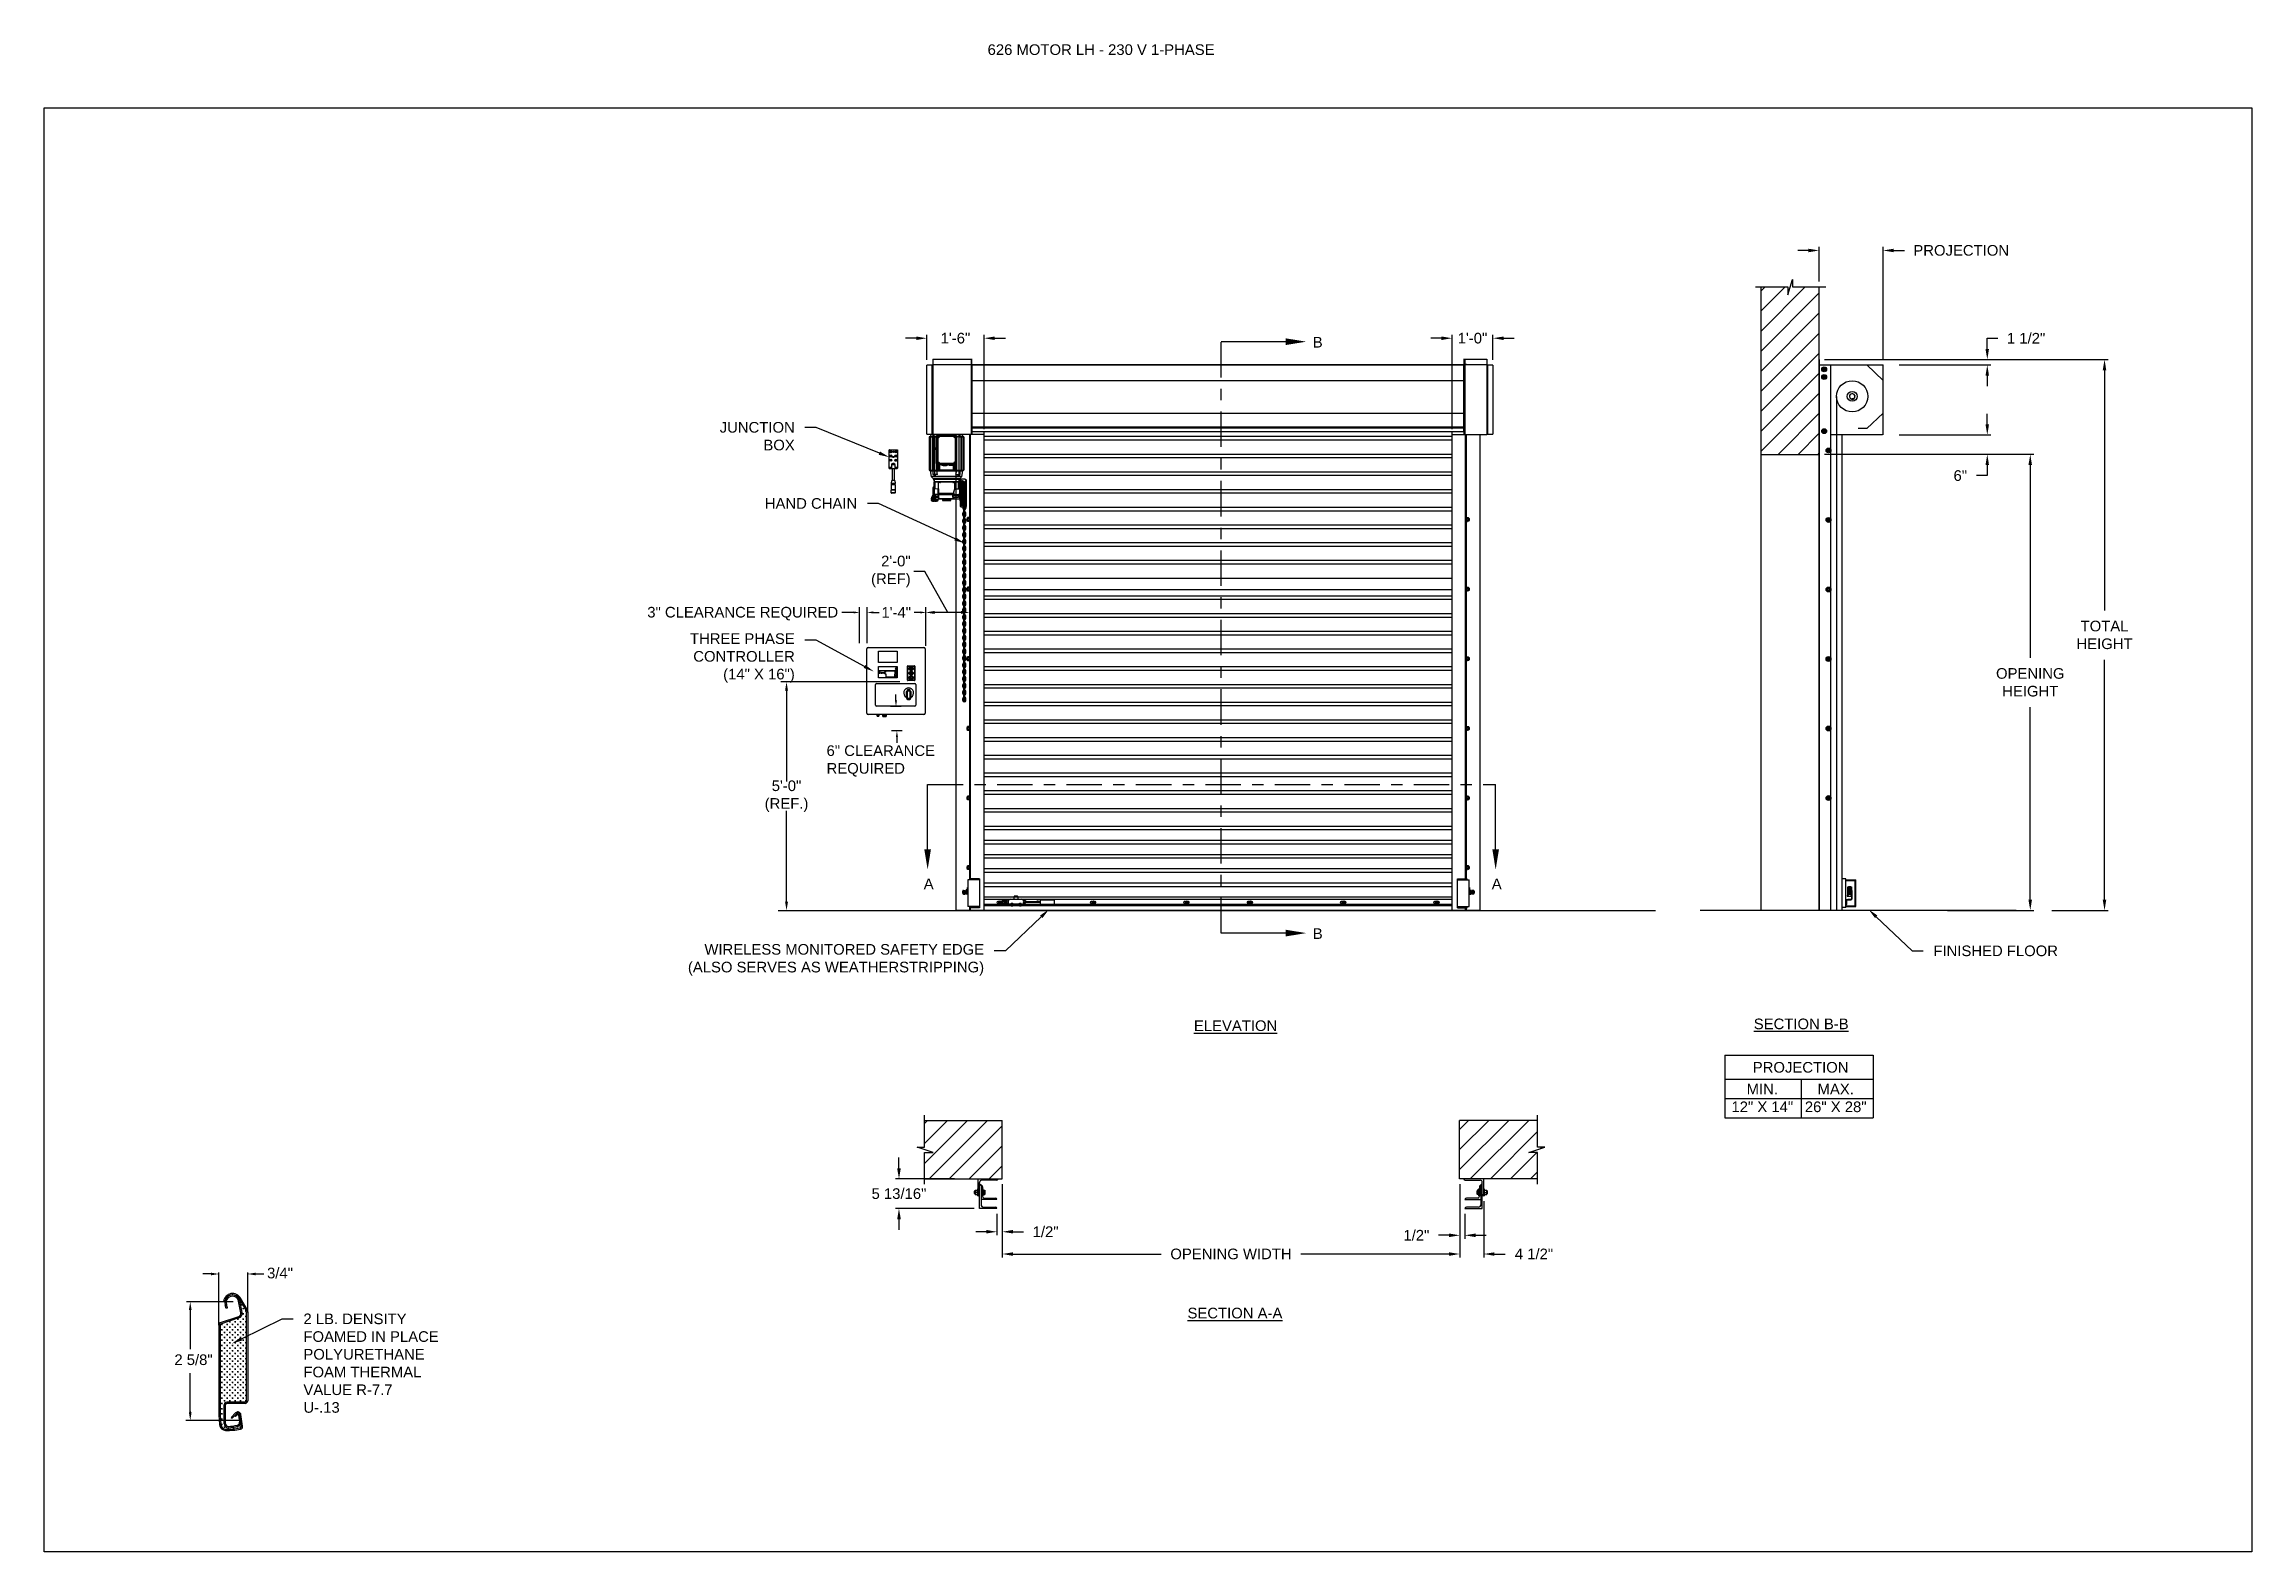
# Model space of a CAD drawing. Header units: inches. Extents: x 170 to 312, y 215 to 248.
# Drawn here: x 194.25 to 213.72, y 214.76 to 228.05 of the extents above; entities that cross this region are included whole.
import ezdxf
from ezdxf import colors
from ezdxf.entities.mleader import LeaderData, LeaderLine
from ezdxf.math import Vec2, Vec3

# ---------------------------------------------------------------- set-up
doc = ezdxf.new("R2010")
doc.units = ezdxf.units.IN
doc.header["$LTSCALE"] = 0.25
doc.header["$MEASUREMENT"] = 0
doc.linetypes.add('CENTER', pattern=[2, 1.25, -0.25, 0.25, -0.25])
for name, color, linetype in [('ANNOTATIONS', 1, 'Continuous'), ('DETAILS', 4, 'Continuous'), ('MOTOR LH', 7, 'Continuous'), ('SECTION CUTS', 6, 'CENTER')]:
    doc.layers.add(name, color=color, linetype=linetype)
doc.styles.add('ARIAL', font='arial.ttf', dxfattribs={"height": 0.09375})
doc.styles.add('ROMANS', font='Romans', dxfattribs={"height": 0.09375})
doc.styles.get("Standard").update_dxf_attribs({"font": 'romans.shx'})
doc.dimstyles.get("Standard").update_dxf_attribs({"dimscale": 60, "dimtxt": 0.0833, "dimasz": 0.0833, "dimexe": 0.0833, "dimexo": 0.04, "dimgap": 0.09, "dimtad": 0, "dimtih": 1, "dimtoh": 1, "dimdec": 4, "dimzin": 1, "dimdsep": 46, "dimlunit": 4, "dimtxsty": 'Standard', "dimcen": 0.09, "dimclrt": 150, "dimadec": 4, "dimazin": 2, "dimtfac": 1, "dimtdec": 0, "dimtofl": 0, "dimtmove": 0, "dimatfit": 3, "dimfxl": 1, "dimtolj": 1, "dimtzin": 0, "dimlwd": -1, "dimlwe": -1, "dimarcsym": 1})
doc.dimstyles.new('STANDARD$0', dxfattribs={"dimtxt": 0.09375, "dimasz": 0.09375, "dimexe": 0.03125, "dimexo": 0.046875, "dimgap": 0.09, "dimtad": 0, "dimtih": 1, "dimtoh": 1, "dimdec": 4, "dimzin": 0, "dimdsep": 46, "dimtxsty": 'ARIAL', "dimcen": 0.09, "dimadec": 0, "dimazin": 0, "dimtfac": 1, "dimtdec": 4, "dimtofl": 0, "dimtmove": 0, "dimatfit": 1, "dimfxl": 1, "dimtolj": 1, "dimtzin": 0, "dimarcsym": 0})
pattern_1 = [(45, (23.52745, -32.78357), (-0.08838835, 0.08838835), [])]

msp = doc.modelspace()

# ---------------------------------------------------------------- texts
at = {"layer": 'ANNOTATIONS', "style": 'ARIAL'}
for s, p in [('3/4"', (196.21785, 217.17024)), ('2 5/8"', (195.4004, 216.40588))]:
    msp.add_text(s, height=0.09375, dxfattribs=at).set_placement(p)
at = {"layer": 'ANNOTATIONS', "insert": (202.57261, 228.05267), "char_height": 0.09375, "width": 4.6220629, "attachment_point": 1, "line_spacing_factor": 0.86134, "style": 'ARIAL'}
msp.add_mtext('626 MOTOR LH - 230 V 1-PHASE', dxfattribs=at)
at = {"layer": 'ANNOTATIONS', "char_height": 0.09375, "style": 'ARIAL'}
for s, insert, attachment_point in [('2\'-0"\\P(REF)', (201.89401, 223.40353), 6), ('3" CLEARANCE REQUIRED', (199.57123, 223.032), 4), ('1\'-4"', (201.89701, 223.04261), 6), ('6" CLEARANCE\\PREQUIRED', (201.15242, 221.73296), 4), ('5\'-0"\\P(REF.)', (200.79922, 221.42207), 5)]:
    msp.add_mtext(s, dxfattribs=dict(at, insert=insert, attachment_point=attachment_point))
at = {"layer": 'ANNOTATIONS', "char_height": 0.09375, "attachment_point": 2, "style": 'ARIAL'}
for s, insert, width in [('{\\LELEVATION}', (204.75979, 219.44522), 3.0834986), ('{\\LSECTION B-B}', (209.74792, 219.46119), 1.3823677), ('{\\LSECTION A-A}', (204.75389, 216.91103), 1.3823677)]:
    msp.add_mtext(s, dxfattribs=dict(at, insert=insert, width=width))
for s, width, insert in [('PROJECTION ', 1.7594917, (209.74281, 219.07824)), ('MIN.\\P12" X 14" ', 0.6711642, (209.40469, 218.88624)), ('MAX.\\P26" X 28"', 0.6567117, (210.05212, 218.88624))]:
    msp.add_mtext_dynamic_manual_height_columns(s, width=width, gutter_width=1.36268, heights=[0], dxfattribs=dict(at, insert=insert))
at = {"layer": 'SECTION CUTS', "style": 'ARIAL'}
for s, p in [('B', (205.44044, 225.3786)), ('A', (202.00914, 220.60215)), ('A', (207.01867, 220.60215)), ('B', (205.44044, 220.16333))]:
    msp.add_text(s, height=0.09375, dxfattribs=at).set_placement(p)

# ---------------------------------------------------------------- blocks, each defined once
blk = doc.blocks.new('*D134')
at = {"layer": 'ANNOTATIONS', "color": 0, "lineweight": -2, "transparency": 16777216}
for p, q in [((201.791, 218.141), (201.791, 218.235)), ((202.28, 218.047), (201.76, 218.047)), ((202.455, 217.786), (201.76, 217.786)), ((201.791, 217.692), (201.791, 217.598))]:
    blk.add_line(p, q, dxfattribs=at)
at = {"layer": 'ANNOTATIONS', "color": 0, "transparency": 16777216}
for points in [[(201.775, 218.141), (201.807, 218.141), (201.791, 218.047)], [(201.775, 217.692), (201.807, 217.692), (201.791, 217.786)]]:
    blk.add_solid(points, dxfattribs=at)
at = {"layer": 'defpoints', "color": 0, "transparency": 16777216}
for p in [(202.327, 218.047), (201.791, 217.786), (202.502, 217.786)]:
    blk.add_point(p, dxfattribs=at)
at = {"layer": 'ANNOTATIONS', "color": 0, "transparency": 16777216, "insert": (201.791, 217.917), "char_height": 0.09375, "attachment_point": 5, "style": 'ARIAL'}
blk.add_mtext('\\A1;5 13/16"', dxfattribs=at)
blk = doc.blocks.new('*D135')
at = {"layer": 'ANNOTATIONS', "color": 0, "lineweight": -2, "transparency": 16777216}
for p, q in [((206.736, 218.001), (206.736, 217.519)), ((206.782, 217.739), (206.782, 217.519)), ((206.642, 217.55), (206.548, 217.55)), ((206.876, 217.55), (206.97, 217.55))]:
    blk.add_line(p, q, dxfattribs=at)
at = {"layer": 'ANNOTATIONS', "color": 0, "transparency": 16777216}
for points in [[(206.642, 217.566), (206.642, 217.534), (206.736, 217.55)], [(206.876, 217.566), (206.876, 217.534), (206.782, 217.55)]]:
    blk.add_solid(points, dxfattribs=at)
at = {"layer": 'defpoints', "color": 0, "transparency": 16777216}
for p in [(206.736, 218.047), (206.782, 217.786), (206.782, 217.55)]:
    blk.add_point(p, dxfattribs=at)
at = {"layer": 'ANNOTATIONS', "color": 0, "transparency": 16777216, "insert": (206.354, 217.55), "char_height": 0.0938, "attachment_point": 5, "style": 'ARIAL'}
blk.add_mtext('\\A1;1/2"', dxfattribs=at)
blk = doc.blocks.new('*D136')
at = {"layer": 'ANNOTATIONS', "color": 0, "lineweight": -2, "transparency": 16777216}
for p, q in [((202.702, 218.001), (202.702, 217.55)), ((202.655, 217.739), (202.655, 217.55)), ((202.562, 217.581), (202.468, 217.581)), ((202.796, 217.581), (202.89, 217.581))]:
    blk.add_line(p, q, dxfattribs=at)
at = {"layer": 'ANNOTATIONS', "color": 0, "transparency": 16777216}
for points in [[(202.562, 217.597), (202.562, 217.566), (202.655, 217.581)], [(202.796, 217.597), (202.796, 217.566), (202.702, 217.581)]]:
    blk.add_solid(points, dxfattribs=at)
at = {"layer": 'defpoints', "color": 0, "transparency": 16777216}
for p in [(202.702, 218.047), (202.655, 217.786), (202.655, 217.581)]:
    blk.add_point(p, dxfattribs=at)
at = {"layer": 'ANNOTATIONS', "color": 0, "transparency": 16777216, "insert": (203.084, 217.581), "char_height": 0.0938, "attachment_point": 5, "style": 'ARIAL'}
blk.add_mtext('\\A1;1/2"', dxfattribs=at)
blk = doc.blocks.new('*D137')
at = {"layer": 'ANNOTATIONS', "color": 0, "lineweight": -2, "transparency": 16777216}
for p, q in [((202.036, 225.271), (202.036, 225.492)), ((202.542, 224.659), (202.542, 225.492)), ((201.943, 225.461), (201.849, 225.461)), ((202.636, 225.461), (202.73, 225.461))]:
    blk.add_line(p, q, dxfattribs=at)
at = {"layer": 'ANNOTATIONS', "color": 0, "transparency": 16777216}
for points in [[(201.943, 225.476), (201.943, 225.445), (202.036, 225.461)], [(202.636, 225.476), (202.636, 225.445), (202.542, 225.461)]]:
    blk.add_solid(points, dxfattribs=at)
at = {"layer": 'defpoints', "color": 0, "transparency": 16777216}
for p in [(202.036, 225.461), (202.036, 225.224), (202.542, 224.612)]:
    blk.add_point(p, dxfattribs=at)
at = {"layer": 'ANNOTATIONS', "color": 0, "transparency": 16777216, "insert": (202.289, 225.461), "char_height": 0.0938, "attachment_point": 5, "style": 'ARIAL'}
blk.add_mtext('\\A1;1\'-6"', dxfattribs=at)
blk = doc.blocks.new('*D138')
at = {"layer": 'ANNOTATIONS', "color": 0, "lineweight": -2, "transparency": 16777216}
for p, q in [((206.669, 224.659), (206.669, 225.492)), ((207.029, 225.271), (207.029, 225.492)), ((206.575, 225.461), (206.481, 225.461)), ((207.123, 225.461), (207.217, 225.461))]:
    blk.add_line(p, q, dxfattribs=at)
at = {"layer": 'ANNOTATIONS', "color": 0, "transparency": 16777216}
for points in [[(206.575, 225.476), (206.575, 225.445), (206.669, 225.461)], [(207.123, 225.476), (207.123, 225.445), (207.029, 225.461)]]:
    blk.add_solid(points, dxfattribs=at)
at = {"layer": 'defpoints', "color": 0, "transparency": 16777216}
for p in [(206.669, 225.461), (207.029, 225.224), (206.669, 224.612)]:
    blk.add_point(p, dxfattribs=at)
at = {"layer": 'ANNOTATIONS', "color": 0, "transparency": 16777216, "insert": (206.849, 225.461), "char_height": 0.0938, "attachment_point": 5, "style": 'ARIAL'}
blk.add_mtext('\\A1;1\'-0"', dxfattribs=at)
blk = doc.blocks.new('*D139')
at = {"layer": 'ANNOTATIONS', "color": 0, "lineweight": -2, "transparency": 16777216}
for p, q in [((206.736, 218.001), (206.736, 217.353)), ((206.948, 217.851), (206.948, 217.353)), ((206.642, 217.385), (206.548, 217.385)), ((207.042, 217.385), (207.136, 217.385))]:
    blk.add_line(p, q, dxfattribs=at)
at = {"layer": 'ANNOTATIONS', "color": 0, "transparency": 16777216}
for points in [[(206.642, 217.4), (206.642, 217.369), (206.736, 217.385)], [(207.042, 217.4), (207.042, 217.369), (206.948, 217.385)]]:
    blk.add_solid(points, dxfattribs=at)
at = {"layer": 'defpoints', "color": 0, "transparency": 16777216}
for p in [(206.736, 218.047), (206.948, 217.897), (206.948, 217.385)]:
    blk.add_point(p, dxfattribs=at)
at = {"layer": 'ANNOTATIONS', "color": 0, "transparency": 16777216, "insert": (207.391, 217.385), "char_height": 0.0938, "attachment_point": 5, "style": 'ARIAL'}
blk.add_mtext('\\A1;4 1/2"', dxfattribs=at)
blk = doc.blocks.new('*D160')
at = {"layer": 'ANNOTATIONS', "color": 0, "lineweight": -2, "transparency": 16777216}
for p, q in [((202.702, 218.001), (202.702, 217.353)), ((206.736, 218.001), (206.736, 217.353)), ((202.796, 217.385), (204.103, 217.385)), ((206.642, 217.385), (205.335, 217.385))]:
    blk.add_line(p, q, dxfattribs=at)
at = {"layer": 'ANNOTATIONS', "color": 0, "transparency": 16777216}
for points in [[(202.796, 217.4), (202.796, 217.369), (202.702, 217.385)], [(206.642, 217.4), (206.642, 217.369), (206.736, 217.385)]]:
    blk.add_solid(points, dxfattribs=at)
at = {"layer": 'defpoints', "color": 0, "transparency": 16777216}
for p in [(202.702, 218.047), (206.736, 218.047), (206.736, 217.385)]:
    blk.add_point(p, dxfattribs=at)
at = {"layer": 'ANNOTATIONS', "color": 0, "transparency": 16777216, "insert": (204.719, 217.385), "char_height": 0.09375, "attachment_point": 5, "style": 'ARIAL'}
blk.add_mtext('\\A1;OPENING WIDTH', dxfattribs=at)
blk = doc.blocks.new('*D161')
at = {"layer": 'ANNOTATIONS', "color": 0, "lineweight": -2, "transparency": 16777216}
for p, q in [((209.906, 225.96), (209.906, 226.266)), ((210.47, 225.272), (210.47, 226.266)), ((209.812, 226.235), (209.719, 226.235)), ((210.564, 226.235), (210.658, 226.235))]:
    blk.add_line(p, q, dxfattribs=at)
at = {"layer": 'ANNOTATIONS', "color": 0, "transparency": 16777216}
for points in [[(209.812, 226.25), (209.812, 226.219), (209.906, 226.235)], [(210.564, 226.25), (210.564, 226.219), (210.47, 226.235)]]:
    blk.add_solid(points, dxfattribs=at)
at = {"layer": 'defpoints', "color": 0, "transparency": 16777216}
for p in [(210.47, 226.235), (209.906, 225.913), (210.47, 225.225)]:
    blk.add_point(p, dxfattribs=at)
at = {"layer": 'ANNOTATIONS', "color": 0, "transparency": 16777216, "insert": (211.159, 226.235), "char_height": 0.09375, "attachment_point": 5, "style": 'ARIAL'}
blk.add_mtext('\\A1;PROJECTION ', dxfattribs=at)
blk = doc.blocks.new('*D162')
at = {"layer": 'ANNOTATIONS', "color": 0, "lineweight": -2, "transparency": 16777216}
for p, q in [((209.953, 224.437), (211.799, 224.437)), ((211.768, 224.343), (211.768, 222.643)), ((211.768, 220.509), (211.768, 222.208)), ((211.037, 220.415), (211.799, 220.415))]:
    blk.add_line(p, q, dxfattribs=at)
at = {"layer": 'ANNOTATIONS', "color": 0, "transparency": 16777216}
for points in [[(211.752, 224.343), (211.783, 224.343), (211.768, 224.437)], [(211.752, 220.509), (211.783, 220.509), (211.768, 220.415)]]:
    blk.add_solid(points, dxfattribs=at)
at = {"layer": 'defpoints', "color": 0, "transparency": 16777216}
for p in [(209.906, 224.437), (210.99, 220.415), (211.768, 220.415)]:
    blk.add_point(p, dxfattribs=at)
at = {"layer": 'ANNOTATIONS', "color": 0, "transparency": 16777216, "insert": (211.768, 222.426), "char_height": 0.09375, "attachment_point": 5, "style": 'ARIAL'}
blk.add_mtext('\\A1;OPENING\\PHEIGHT', dxfattribs=at)
blk = doc.blocks.new('*D163')
at = {"layer": 'ANNOTATIONS', "color": 0, "lineweight": -2, "transparency": 16777216}
for p, q in [((209.953, 225.273), (212.454, 225.273)), ((212.423, 225.179), (212.423, 223.061)), ((212.423, 220.509), (212.423, 222.626)), ((211.958, 220.415), (212.454, 220.415))]:
    blk.add_line(p, q, dxfattribs=at)
at = {"layer": 'ANNOTATIONS', "color": 0, "transparency": 16777216}
for points in [[(212.407, 225.179), (212.438, 225.179), (212.423, 225.273)], [(212.407, 220.509), (212.438, 220.509), (212.423, 220.415)]]:
    blk.add_solid(points, dxfattribs=at)
at = {"layer": 'defpoints', "color": 0, "transparency": 16777216}
for p in [(209.906, 225.273), (211.911, 220.415), (212.423, 220.415)]:
    blk.add_point(p, dxfattribs=at)
at = {"layer": 'ANNOTATIONS', "color": 0, "transparency": 16777216, "insert": (212.423, 222.844), "char_height": 0.0938, "attachment_point": 5, "style": 'ARIAL'}
blk.add_mtext('\\A1;TOTAL\\PHEIGHT', dxfattribs=at)
blk = doc.blocks.new('*D164')
at = {"layer": 'ANNOTATIONS', "color": 0, "lineweight": -2, "transparency": 16777216}
for p, q in [((211.389, 224.701), (211.389, 224.795)), ((210.611, 224.608), (211.42, 224.608)), ((210.515, 224.437), (211.42, 224.437)), ((211.389, 224.343), (211.389, 224.249)), ((211.389, 224.249), (211.295, 224.249))]:
    blk.add_line(p, q, dxfattribs=at)
at = {"layer": 'ANNOTATIONS', "color": 0, "transparency": 16777216}
for points in [[(211.373, 224.701), (211.404, 224.701), (211.389, 224.608)], [(211.373, 224.343), (211.404, 224.343), (211.389, 224.437)]]:
    blk.add_solid(points, dxfattribs=at)
at = {"layer": 'defpoints', "color": 0, "transparency": 16777216}
for p in [(210.564, 224.608), (210.468, 224.437), (211.389, 224.437)]:
    blk.add_point(p, dxfattribs=at)
at = {"layer": 'ANNOTATIONS', "color": 0, "transparency": 16777216, "insert": (211.151, 224.249), "char_height": 0.0938, "attachment_point": 5, "style": 'ARIAL'}
blk.add_mtext('\\A1;6"', dxfattribs=at)
blk = doc.blocks.new('*D165')
at = {"layer": 'ANNOTATIONS', "color": 0, "lineweight": -2, "transparency": 16777216}
for p, q in [((210.517, 225.273), (211.42, 225.273)), ((211.389, 225.366), (211.389, 225.46)), ((211.389, 225.46), (211.482, 225.46)), ((210.611, 225.225), (211.42, 225.225)), ((211.389, 225.131), (211.389, 225.038))]:
    blk.add_line(p, q, dxfattribs=at)
at = {"layer": 'ANNOTATIONS', "color": 0, "transparency": 16777216}
for points in [[(211.373, 225.366), (211.404, 225.366), (211.389, 225.273)], [(211.373, 225.131), (211.404, 225.131), (211.389, 225.225)]]:
    blk.add_solid(points, dxfattribs=at)
at = {"layer": 'defpoints', "color": 0, "transparency": 16777216}
for p in [(210.47, 225.273), (211.389, 225.273), (210.564, 225.225)]:
    blk.add_point(p, dxfattribs=at)
at = {"layer": 'ANNOTATIONS', "color": 0, "transparency": 16777216, "insert": (211.731, 225.46), "char_height": 0.0938, "attachment_point": 5, "style": 'ARIAL'}
blk.add_mtext('\\A1;1 1/2"', dxfattribs=at)

# ---------------------------------------------------------------- dimensions: what is measured, and where the dimension line sits
at = {"layer": 'ANNOTATIONS'}
dim = msp.add_linear_dim(base=(210.47, 226.23467), p1=(209.90612, 225.91347), p2=(210.47, 225.22508), text='PROJECTION ', dimstyle='STANDARD$0', dxfattribs=at)
dim.commit()
dim.dimension.update_dxf_attribs({"geometry": '*D161', "text_midpoint": (211.15911, 226.23467)})
for base, p1, p2, angle, text, picture, middle in [((202.03649, 225.46051), (202.54243, 224.61169), (202.03649, 225.22384), 180, '1\'-6"', '*D137', (202.28946, 225.46051)), ((206.66893, 225.46051), (207.02913, 225.22422), (206.66893, 224.61169), 180, '1\'-0"', '*D138', (206.84903, 225.46051)), ((201.79089, 217.78574), (202.32724, 218.04741), (202.50224, 217.78574), 90, '5 13/16"', '*D134', (201.79089, 217.91658)), ((202.65536, 217.58132), (202.70224, 218.04742), (202.65536, 217.78574), 180, '1/2"', '*D136', (203.08381, 217.58132))]:
    dim = msp.add_linear_dim(base=base, p1=p1, p2=p2, angle=angle, text=text, dimstyle='STANDARD$0', dxfattribs=at)
    dim.commit()
    dim.dimension.update_dxf_attribs({"geometry": picture, "text_midpoint": middle, "dimtype": 160})
for base, p1, p2, text, picture, middle in [((211.38867, 225.27272), (210.56392, 225.22508), (210.47, 225.27272), '1 1/2"', '*D165', (211.73111, 225.46022)), ((212.4227, 220.41511), (209.90612, 225.27272), (211.91065, 220.41511), 'TOTAL\\PHEIGHT', '*D163', (212.4227, 222.84392)), ((211.38867, 224.43674), (210.56392, 224.60767), (210.46787, 224.43674), '6"', '*D164', (211.15079, 224.24924)), ((211.76771, 220.41511), (209.90612, 224.43674), (210.99031, 220.41511), 'OPENING\\PHEIGHT', '*D162', (211.76771, 222.42592))]:
    dim = msp.add_linear_dim(base=base, p1=p1, p2=p2, angle=90, text=text, dimstyle='STANDARD$0', dxfattribs=at)
    dim.commit()
    dim.dimension.update_dxf_attribs({"geometry": picture, "text_midpoint": middle})
dim = msp.add_aligned_dim(p1=(202.70224, 218.04742), p2=(206.73557, 218.04742), distance=-0.6628, text='OPENING WIDTH', dimstyle='STANDARD$0', dxfattribs=at)
dim.commit()
dim.dimension.update_dxf_attribs({"geometry": '*D160', "text_midpoint": (204.7189, 217.38462)})
for base, p2, text, picture, middle in [((206.78244, 217.55007), (206.78244, 217.78574), '1/2"', '*D135', (206.35399, 217.55007)), ((206.94807, 217.38462), (206.94807, 217.89742), '4 1/2"', '*D139', (207.39056, 217.38462))]:
    dim = msp.add_linear_dim(base=base, p1=(206.73557, 218.04742), p2=p2, text=text, dimstyle='STANDARD$0', dxfattribs=at)
    dim.commit()
    dim.dimension.update_dxf_attribs({"geometry": picture, "text_midpoint": middle, "dimtype": 160})

# ---------------------------------------------------------------- hatches: boundary and pattern name
at = {"layer": 'MOTOR LH'}
h = msp.add_hatch(dxfattribs=at)
h.set_pattern_fill('ANSI31', color=256, style=0)
h.set_pattern_definition([(45, (22.68008, -32.78357), (-0.08838835, 0.08838835), [])])
h.paths.add_polyline_path([(209.39049, 224.43674), (209.90612, 224.43674), (209.90612, 225.91347), (209.66963, 225.91347), (209.66963, 225.97813), (209.63121, 225.84477), (209.63121, 225.91347), (209.39049, 225.91347)])
h = msp.add_hatch(dxfattribs=at)
h.set_pattern_fill('ANSI31', color=256, style=0)
h.set_pattern_definition(pattern_1)
h.paths.add_polyline_path([(202.70224, 218.56305), (202.01474, 218.56305), (202.01474, 218.32585), (201.95063, 218.32585), (202.0927, 218.27894), (202.01474, 218.27894), (202.01474, 218.04742), (202.70224, 218.04742), (202.70224, 218.20993)])
h = msp.add_hatch(dxfattribs=at)
h.set_pattern_fill('ANSI31', color=256, style=0)
h.set_pattern_definition(pattern_1)
h.paths.add_polyline_path([(207.48717, 218.32585), (207.42307, 218.32585), (207.42307, 218.56305), (206.73557, 218.56305), (206.73557, 218.04742), (206.75374, 218.04742), (207.42307, 218.04742), (207.42307, 218.27894), (207.3451, 218.27894)])

# ---------------------------------------------------------------- linework, layer by layer
at = {"layer": 'ANNOTATIONS'}
for p, q in [((201.3911, 223.04261), (201.2865, 223.04261)), ((201.44424, 222.77305), (201.44424, 223.08974)), ((201.50992, 222.77305), (201.50992, 223.08974)), ((201.56336, 223.04261), (201.6165, 223.04261)), ((201.97826, 223.04261), (201.92512, 223.04261)), ((202.02717, 222.74794), (202.02717, 223.08974)), ((202.33688, 223.04261), (202.10484, 223.04261)), ((201.79908, 222.42941), (200.74813, 222.42941)), ((200.79922, 222.35175), (200.79922, 221.55133)), ((201.81159, 222.21402), (201.71733, 222.21402)), ((201.76446, 222.26716), (201.76446, 222.3203)), ((201.82005, 221.99872), (201.72579, 221.99872)), ((201.77292, 221.94558), (201.77292, 221.89244)), ((200.79922, 220.49278), (200.79922, 221.2928)), ((209.07412, 219.13767), (209.07412, 218.5863)), ((209.07412, 219.13767), (210.38189, 219.13767)), ((210.38189, 219.13767), (210.38189, 218.5863)), ((209.07412, 218.9262), (210.38189, 218.9262)), ((209.74697, 218.9262), (209.74697, 218.5863)), ((209.07412, 218.75625), (210.38189, 218.75625)), ((209.07412, 218.5863), (210.38189, 218.5863)), ((195.72303, 217.20876), (195.65271, 217.20876)), ((195.79335, 216.76536), (195.79335, 217.22142)), ((196.04781, 216.87584), (196.04781, 217.22142)), ((196.11813, 217.20876), (196.18845, 217.20876)), ((195.91846, 216.96217), (195.50835, 216.96217)), ((195.54057, 216.89185), (195.54057, 216.54539)), ((195.54057, 215.98797), (195.54057, 216.33443)), ((195.96485, 215.91765), (195.50268, 215.91765))]:
    msp.add_line(p, q, dxfattribs=at)
for p in [(196.04781, 217.20876), (195.54057, 215.99215)]:
    msp.add_point(p, dxfattribs=at)
for points in [[(201.3911, 223.05147), (201.3911, 223.03376), (201.44424, 223.04261)], [(201.56336, 223.05147), (201.56336, 223.03376), (201.51022, 223.04261)], [(201.97826, 223.05147), (201.97826, 223.03376), (202.0314, 223.04261)], [(202.10484, 223.02967), (202.10484, 223.05556), (202.02717, 223.04261)], [(202.33688, 223.02967), (202.33688, 223.05556), (202.41455, 223.04261)], [(200.81217, 222.35175), (200.78628, 222.35175), (200.79922, 222.42941)], [(201.77332, 222.26716), (201.7556, 222.26716), (201.76446, 222.21402)], [(201.78178, 221.94558), (201.76406, 221.94558), (201.77292, 221.99872)], [(200.81217, 220.49278), (200.78628, 220.49278), (200.79922, 220.41511)], [(195.72303, 217.19704), (195.72303, 217.22048), (195.79335, 217.20876)], [(196.11813, 217.19704), (196.11813, 217.22048), (196.04781, 217.20876)], [(195.55229, 216.89185), (195.52885, 216.89185), (195.54057, 216.96217)], [(195.55229, 215.98797), (195.52885, 215.98797), (195.54057, 215.91765)]]:
    msp.add_solid(points, dxfattribs=at)
at = {"layer": 'defpoints'}
msp.add_lwpolyline([(213.72204, 214.75854), (194.25216, 214.75854), (194.25216, 227.49365), (213.72204, 227.49365)], close=True, dxfattribs=at)
at = {"layer": 'DETAILS'}
for p, q in [((195.84576, 216.96509), (195.83479, 216.96703)), ((195.85871, 216.90565), (195.84856, 216.93713)), ((195.8693, 216.90909), (195.85871, 216.90565)), ((195.8693, 216.90909), (195.85917, 216.94055)), ((195.98723, 216.86769), (195.96678, 216.96869)), ((196.03262, 216.88889), (195.97505, 216.9886)), ((195.9981, 216.87014), (195.97769, 216.9709)), ((195.98292, 216.97497), (195.98292, 216.96677)), ((196.04111, 216.89647), (195.9847, 216.99417)), ((195.99966, 216.93696), (195.98806, 216.93696)), ((195.99386, 216.94276), (195.99386, 216.93116)), ((196.01193, 216.90295), (196.00033, 216.90295)), ((196.00613, 216.90875), (196.00613, 216.89715)), ((195.79335, 216.76096), (195.79335, 215.96467)), ((195.80449, 216.76096), (195.80449, 215.96467)), ((195.96664, 216.83151), (195.80527, 216.77751)), ((195.97018, 216.82094), (195.8088, 216.76695)), ((195.82626, 216.76369), (195.81466, 216.76369)), ((195.82626, 216.71728), (195.81466, 216.71728)), ((195.82046, 216.7695), (195.82046, 216.75789)), ((195.82046, 216.72308), (195.82046, 216.71148)), ((195.84947, 216.74049), (195.83787, 216.74049)), ((195.84367, 216.74629), (195.84367, 216.73468)), ((195.84367, 216.69987), (195.84367, 216.68827)), ((195.87268, 216.76369), (195.86108, 216.76369)), ((195.87268, 216.71728), (195.86108, 216.71728)), ((195.86688, 216.7695), (195.86688, 216.75789)), ((195.86688, 216.72308), (195.86688, 216.71148)), ((195.89589, 216.7869), (195.88428, 216.7869)), ((195.89589, 216.74049), (195.88428, 216.74049)), ((195.89009, 216.79271), (195.89009, 216.7811)), ((195.89009, 216.74629), (195.89009, 216.73468)), ((195.89009, 216.69987), (195.89009, 216.68827)), ((195.9191, 216.76369), (195.90749, 216.76369)), ((195.9191, 216.71728), (195.90749, 216.71728)), ((195.9133, 216.7695), (195.9133, 216.75789)), ((195.9133, 216.72308), (195.9133, 216.71148)), ((195.94231, 216.7869), (195.9307, 216.7869)), ((195.94231, 216.74049), (195.9307, 216.74049)), ((195.9365, 216.79271), (195.9365, 216.7811)), ((195.9365, 216.74629), (195.9365, 216.73468)), ((195.9365, 216.69987), (195.9365, 216.68827)), ((195.96552, 216.81011), (195.95391, 216.81011)), ((195.96552, 216.76369), (195.95391, 216.76369)), ((195.96552, 216.71728), (195.95391, 216.71728)), ((195.95971, 216.81591), (195.95971, 216.80431)), ((195.95971, 216.7695), (195.95971, 216.75789)), ((195.95971, 216.72308), (195.95971, 216.71148)), ((195.98872, 216.7869), (195.97712, 216.7869)), ((195.98872, 216.74049), (195.97712, 216.74049)), ((195.98292, 216.82782), (195.98292, 216.82752)), ((195.98292, 216.79271), (195.98292, 216.7811)), ((195.98292, 216.74629), (195.98292, 216.73468)), ((195.98292, 216.69987), (195.98292, 216.68827)), ((195.98872, 216.83332), (195.9887, 216.83332)), ((196.01193, 216.85653), (196.00033, 216.85653)), ((196.01193, 216.81011), (196.00033, 216.81011)), ((196.01193, 216.76369), (196.00033, 216.76369)), ((196.01193, 216.71728), (196.00033, 216.71728)), ((196.00613, 216.86233), (196.00613, 216.85073)), ((196.00613, 216.81591), (196.00613, 216.80431)), ((196.00613, 216.7695), (196.00613, 216.75789)), ((196.00613, 216.72308), (196.00613, 216.71148)), ((196.03514, 216.87974), (196.02354, 216.87974)), ((196.03514, 216.83332), (196.02354, 216.83332)), ((196.03514, 216.7869), (196.02354, 216.7869)), ((196.03514, 216.74049), (196.02354, 216.74049)), ((196.02934, 216.88554), (196.02934, 216.87394)), ((196.02934, 216.83912), (196.02934, 216.82752)), ((196.02934, 216.79271), (196.02934, 216.7811)), ((196.02934, 216.74629), (196.02934, 216.73468)), ((196.02934, 216.69987), (196.02934, 216.68827)), ((196.04781, 216.87144), (196.04781, 216.09066)), ((195.82626, 216.67086), (195.81466, 216.67086)), ((195.82626, 216.62444), (195.81466, 216.62444)), ((195.82626, 216.57802), (195.81466, 216.57802)), ((195.82626, 216.53161), (195.81466, 216.53161)), ((195.82046, 216.67666), (195.82046, 216.66506)), ((195.82046, 216.63024), (195.82046, 216.61864)), ((195.82046, 216.58383), (195.82046, 216.57222)), ((195.82046, 216.53741), (195.82046, 216.52581)), ((195.84947, 216.69407), (195.83787, 216.69407)), ((195.84947, 216.64765), (195.83787, 216.64765)), ((195.84947, 216.60123), (195.83787, 216.60123)), ((195.84947, 216.55482), (195.83787, 216.55482)), ((195.84947, 216.5084), (195.83787, 216.5084)), ((195.84367, 216.65345), (195.84367, 216.64185)), ((195.84367, 216.60704), (195.84367, 216.59543)), ((195.84367, 216.56062), (195.84367, 216.54901)), ((195.84367, 216.5142), (195.84367, 216.5026)), ((195.87268, 216.67086), (195.86108, 216.67086)), ((195.87268, 216.62444), (195.86108, 216.62444)), ((195.87268, 216.57802), (195.86108, 216.57802)), ((195.87268, 216.53161), (195.86108, 216.53161)), ((195.86688, 216.67666), (195.86688, 216.66506)), ((195.86688, 216.63024), (195.86688, 216.61864)), ((195.86688, 216.58383), (195.86688, 216.57222)), ((195.86688, 216.53741), (195.86688, 216.52581)), ((195.89589, 216.69407), (195.88428, 216.69407)), ((195.89589, 216.64765), (195.88428, 216.64765)), ((195.89589, 216.60123), (195.88428, 216.60123)), ((195.89589, 216.55482), (195.88428, 216.55482)), ((195.89589, 216.5084), (195.88428, 216.5084)), ((195.89009, 216.65345), (195.89009, 216.64185)), ((195.89009, 216.60704), (195.89009, 216.59543)), ((195.89009, 216.56062), (195.89009, 216.54901)), ((195.89009, 216.5142), (195.89009, 216.5026)), ((195.9191, 216.67086), (195.90749, 216.67086)), ((195.9191, 216.62444), (195.90749, 216.62444)), ((195.9191, 216.57802), (195.90749, 216.57802)), ((195.9191, 216.53161), (195.90749, 216.53161)), ((195.9133, 216.67666), (195.9133, 216.66506)), ((195.9133, 216.63024), (195.9133, 216.61864)), ((195.9133, 216.58383), (195.9133, 216.57222)), ((195.9133, 216.53741), (195.9133, 216.52581)), ((195.94231, 216.69407), (195.9307, 216.69407)), ((195.94231, 216.64765), (195.9307, 216.64765)), ((195.94231, 216.60123), (195.9307, 216.60123)), ((195.94231, 216.55482), (195.9307, 216.55482)), ((195.94231, 216.5084), (195.9307, 216.5084)), ((195.9365, 216.65345), (195.9365, 216.64185)), ((195.9365, 216.60704), (195.9365, 216.59543)), ((195.9365, 216.56062), (195.9365, 216.54901)), ((195.9365, 216.5142), (195.9365, 216.5026)), ((195.96552, 216.67086), (195.95391, 216.67086)), ((195.96552, 216.62444), (195.95391, 216.62444)), ((195.96552, 216.57802), (195.95391, 216.57802)), ((195.96552, 216.53161), (195.95391, 216.53161)), ((195.95971, 216.67666), (195.95971, 216.66506)), ((195.95971, 216.63024), (195.95971, 216.61864)), ((195.95971, 216.58383), (195.95971, 216.57222)), ((195.95971, 216.53741), (195.95971, 216.52581)), ((195.98872, 216.69407), (195.97712, 216.69407)), ((195.98872, 216.64765), (195.97712, 216.64765)), ((195.98872, 216.60123), (195.97712, 216.60123)), ((195.98872, 216.55482), (195.97712, 216.55482)), ((195.98872, 216.5084), (195.97712, 216.5084)), ((195.98292, 216.65345), (195.98292, 216.64185)), ((195.98292, 216.60704), (195.98292, 216.59543)), ((195.98292, 216.56062), (195.98292, 216.54901)), ((195.98292, 216.5142), (195.98292, 216.5026)), ((196.01193, 216.67086), (196.00033, 216.67086)), ((196.01193, 216.62444), (196.00033, 216.62444)), ((196.01193, 216.57802), (196.00033, 216.57802)), ((196.01193, 216.53161), (196.00033, 216.53161)), ((196.00613, 216.67666), (196.00613, 216.66506)), ((196.00613, 216.63024), (196.00613, 216.61864)), ((196.00613, 216.58383), (196.00613, 216.57222)), ((196.00613, 216.53741), (196.00613, 216.52581)), ((196.03514, 216.69407), (196.02354, 216.69407)), ((196.03514, 216.64765), (196.02354, 216.64765)), ((196.03514, 216.60123), (196.02354, 216.60123)), ((196.03514, 216.55482), (196.02354, 216.55482)), ((196.03514, 216.5084), (196.02354, 216.5084)), ((196.02934, 216.65345), (196.02934, 216.64185)), ((196.02934, 216.60704), (196.02934, 216.59543)), ((196.02934, 216.56062), (196.02934, 216.54901)), ((196.02934, 216.5142), (196.02934, 216.5026)), ((195.82626, 216.48519), (195.81466, 216.48519)), ((195.82626, 216.43877), (195.81466, 216.43877)), ((195.82626, 216.39235), (195.81466, 216.39235)), ((195.82626, 216.34594), (195.81466, 216.34594)), ((195.82046, 216.49099), (195.82046, 216.47939)), ((195.82046, 216.44457), (195.82046, 216.43297)), ((195.82046, 216.39816), (195.82046, 216.38655)), ((195.82046, 216.35174), (195.82046, 216.34014)), ((195.84947, 216.46198), (195.83787, 216.46198)), ((195.84947, 216.41556), (195.83787, 216.41556)), ((195.84947, 216.36915), (195.83787, 216.36915)), ((195.84947, 216.32273), (195.83787, 216.32273)), ((195.84367, 216.46778), (195.84367, 216.45618)), ((195.84367, 216.42137), (195.84367, 216.40976)), ((195.84367, 216.37495), (195.84367, 216.36334)), ((195.84367, 216.32853), (195.84367, 216.31693)), ((195.87268, 216.48519), (195.86108, 216.48519)), ((195.87268, 216.43877), (195.86108, 216.43877)), ((195.87268, 216.39235), (195.86108, 216.39235)), ((195.87268, 216.34594), (195.86108, 216.34594)), ((195.86688, 216.49099), (195.86688, 216.47939)), ((195.86688, 216.44457), (195.86688, 216.43297)), ((195.86688, 216.39816), (195.86688, 216.38655)), ((195.86688, 216.35174), (195.86688, 216.34014)), ((195.89589, 216.46198), (195.88428, 216.46198)), ((195.89589, 216.41556), (195.88428, 216.41556)), ((195.89589, 216.36915), (195.88428, 216.36915)), ((195.89589, 216.32273), (195.88428, 216.32273)), ((195.89009, 216.46778), (195.89009, 216.45618)), ((195.89009, 216.42137), (195.89009, 216.40976)), ((195.89009, 216.37495), (195.89009, 216.36334)), ((195.89009, 216.32853), (195.89009, 216.31693)), ((195.9191, 216.48519), (195.90749, 216.48519)), ((195.9191, 216.43877), (195.90749, 216.43877)), ((195.9191, 216.39235), (195.90749, 216.39235)), ((195.9191, 216.34594), (195.90749, 216.34594)), ((195.9133, 216.49099), (195.9133, 216.47939)), ((195.9133, 216.44457), (195.9133, 216.43297)), ((195.9133, 216.39816), (195.9133, 216.38655)), ((195.9133, 216.35174), (195.9133, 216.34014)), ((195.94231, 216.46198), (195.9307, 216.46198)), ((195.94231, 216.41556), (195.9307, 216.41556)), ((195.94231, 216.36915), (195.9307, 216.36915)), ((195.94231, 216.32273), (195.9307, 216.32273)), ((195.9365, 216.46778), (195.9365, 216.45618)), ((195.9365, 216.42137), (195.9365, 216.40976)), ((195.9365, 216.37495), (195.9365, 216.36334)), ((195.9365, 216.32853), (195.9365, 216.31693)), ((195.96552, 216.48519), (195.95391, 216.48519)), ((195.96552, 216.43877), (195.95391, 216.43877)), ((195.96552, 216.39235), (195.95391, 216.39235)), ((195.96552, 216.34594), (195.95391, 216.34594)), ((195.95971, 216.49099), (195.95971, 216.47939)), ((195.95971, 216.44457), (195.95971, 216.43297)), ((195.95971, 216.39816), (195.95971, 216.38655)), ((195.95971, 216.35174), (195.95971, 216.34014)), ((195.98872, 216.46198), (195.97712, 216.46198)), ((195.98872, 216.41556), (195.97712, 216.41556)), ((195.98872, 216.36915), (195.97712, 216.36915)), ((195.98872, 216.32273), (195.97712, 216.32273)), ((195.98292, 216.46778), (195.98292, 216.45618)), ((195.98292, 216.42137), (195.98292, 216.40976)), ((195.98292, 216.37495), (195.98292, 216.36334)), ((195.98292, 216.32853), (195.98292, 216.31693)), ((196.01193, 216.48519), (196.00033, 216.48519)), ((196.01193, 216.43877), (196.00033, 216.43877)), ((196.01193, 216.39235), (196.00033, 216.39235)), ((196.01193, 216.34594), (196.00033, 216.34594)), ((196.00613, 216.49099), (196.00613, 216.47939)), ((196.00613, 216.44457), (196.00613, 216.43297)), ((196.00613, 216.39816), (196.00613, 216.38655)), ((196.00613, 216.35174), (196.00613, 216.34014)), ((196.03514, 216.46198), (196.02354, 216.46198)), ((196.03514, 216.41556), (196.02354, 216.41556)), ((196.03514, 216.36915), (196.02354, 216.36915)), ((196.03514, 216.32273), (196.02354, 216.32273)), ((196.02934, 216.46778), (196.02934, 216.45618)), ((196.02934, 216.42137), (196.02934, 216.40976)), ((196.02934, 216.37495), (196.02934, 216.36334)), ((196.02934, 216.32853), (196.02934, 216.31693)), ((195.82626, 216.29952), (195.81466, 216.29952)), ((195.82626, 216.2531), (195.81466, 216.2531)), ((195.82626, 216.20668), (195.81466, 216.20668)), ((195.82626, 216.16027), (195.81466, 216.16027)), ((195.82046, 216.30532), (195.82046, 216.29372)), ((195.82046, 216.2589), (195.82046, 216.2473)), ((195.82046, 216.21249), (195.82046, 216.20088)), ((195.82046, 216.16607), (195.82046, 216.15447)), ((195.82046, 216.11965), (195.82046, 216.10805)), ((195.84947, 216.27631), (195.83787, 216.27631)), ((195.84947, 216.22989), (195.83787, 216.22989)), ((195.84947, 216.18348), (195.83787, 216.18348)), ((195.84947, 216.13706), (195.83787, 216.13706)), ((195.84367, 216.28211), (195.84367, 216.27051)), ((195.84367, 216.2357), (195.84367, 216.22409)), ((195.84367, 216.18928), (195.84367, 216.17767)), ((195.84367, 216.14286), (195.84367, 216.13126)), ((195.87268, 216.29952), (195.86108, 216.29952)), ((195.87268, 216.2531), (195.86108, 216.2531)), ((195.87268, 216.20668), (195.86108, 216.20668)), ((195.87268, 216.16027), (195.86108, 216.16027)), ((195.86688, 216.30532), (195.86688, 216.29372)), ((195.86688, 216.2589), (195.86688, 216.2473)), ((195.86688, 216.21249), (195.86688, 216.20088)), ((195.86688, 216.16607), (195.86688, 216.15447)), ((195.86688, 216.11965), (195.86688, 216.10805)), ((195.89589, 216.27631), (195.88428, 216.27631)), ((195.89589, 216.22989), (195.88428, 216.22989)), ((195.89589, 216.18348), (195.88428, 216.18348)), ((195.89589, 216.13706), (195.88428, 216.13706)), ((195.89009, 216.28211), (195.89009, 216.27051)), ((195.89009, 216.2357), (195.89009, 216.22409)), ((195.89009, 216.18928), (195.89009, 216.17767)), ((195.89009, 216.14286), (195.89009, 216.13126)), ((195.9191, 216.29952), (195.90749, 216.29952)), ((195.9191, 216.2531), (195.90749, 216.2531)), ((195.9191, 216.20668), (195.90749, 216.20668)), ((195.9191, 216.16027), (195.90749, 216.16027)), ((195.9133, 216.30532), (195.9133, 216.29372)), ((195.9133, 216.2589), (195.9133, 216.2473)), ((195.9133, 216.21249), (195.9133, 216.20088)), ((195.9133, 216.16607), (195.9133, 216.15447)), ((195.9133, 216.11965), (195.9133, 216.10805)), ((195.94231, 216.27631), (195.9307, 216.27631)), ((195.94231, 216.22989), (195.9307, 216.22989)), ((195.94231, 216.18348), (195.9307, 216.18348)), ((195.94231, 216.13706), (195.9307, 216.13706)), ((195.9365, 216.28211), (195.9365, 216.27051)), ((195.9365, 216.2357), (195.9365, 216.22409)), ((195.9365, 216.18928), (195.9365, 216.17767)), ((195.9365, 216.14286), (195.9365, 216.13126)), ((195.96552, 216.29952), (195.95391, 216.29952)), ((195.96552, 216.2531), (195.95391, 216.2531)), ((195.96552, 216.20668), (195.95391, 216.20668)), ((195.96552, 216.16027), (195.95391, 216.16027)), ((195.95971, 216.30532), (195.95971, 216.29372)), ((195.95971, 216.2589), (195.95971, 216.2473)), ((195.95971, 216.21249), (195.95971, 216.20088)), ((195.95971, 216.16607), (195.95971, 216.15447)), ((195.95971, 216.11965), (195.95971, 216.10805)), ((195.98872, 216.27631), (195.97712, 216.27631)), ((195.98872, 216.22989), (195.97712, 216.22989)), ((195.98872, 216.18348), (195.97712, 216.18348)), ((195.98872, 216.13706), (195.97712, 216.13706)), ((195.98292, 216.28211), (195.98292, 216.27051)), ((195.98292, 216.2357), (195.98292, 216.22409)), ((195.98292, 216.18928), (195.98292, 216.17767)), ((195.98292, 216.14286), (195.98292, 216.13126)), ((196.01193, 216.29952), (196.00033, 216.29952)), ((196.01193, 216.2531), (196.00033, 216.2531)), ((196.01193, 216.20668), (196.00033, 216.20668)), ((196.01193, 216.16027), (196.00033, 216.16027)), ((196.00613, 216.30532), (196.00613, 216.29372)), ((196.00613, 216.2589), (196.00613, 216.2473)), ((196.00613, 216.21249), (196.00613, 216.20088)), ((196.00613, 216.16607), (196.00613, 216.15447)), ((196.00613, 216.11965), (196.00613, 216.10805)), ((196.03514, 216.27631), (196.02354, 216.27631)), ((196.03514, 216.22989), (196.02354, 216.22989)), ((196.03514, 216.18348), (196.02354, 216.18348)), ((196.03514, 216.13706), (196.02354, 216.13706)), ((196.02934, 216.28211), (196.02934, 216.27051)), ((196.02934, 216.2357), (196.02934, 216.22409)), ((196.02934, 216.18928), (196.02934, 216.17767)), ((196.02934, 216.14286), (196.02934, 216.13126)), ((195.79335, 215.96467), (195.79923, 215.88062)), ((195.80449, 215.96467), (195.81017, 215.88146)), ((195.82626, 216.11385), (195.81466, 216.11385)), ((195.82626, 216.06743), (195.81466, 216.06743)), ((195.82626, 216.02101), (195.81466, 216.02101)), ((195.82626, 215.9746), (195.81466, 215.9746)), ((195.82626, 215.92818), (195.81466, 215.92818)), ((195.82046, 216.07323), (195.82046, 216.06163)), ((195.82046, 216.02682), (195.82046, 216.01521)), ((195.82046, 215.9804), (195.82046, 215.9688)), ((195.82046, 215.93398), (195.82046, 215.92238)), ((195.84947, 216.09064), (195.83787, 216.09064)), ((195.84013, 216.04422), (195.83787, 216.04422)), ((195.84013, 215.99781), (195.83787, 215.99781)), ((195.84013, 215.95139), (195.83787, 215.95139)), ((195.84013, 215.88828), (195.84013, 216.05493)), ((195.84367, 216.09644), (195.84367, 216.08484)), ((195.8512, 215.88828), (195.8512, 216.05493)), ((195.87268, 216.11385), (195.86108, 216.11385)), ((196.02442, 216.06726), (195.86352, 216.06726)), ((195.89589, 216.09064), (195.88428, 216.09064)), ((195.89009, 216.09644), (195.89009, 216.08484)), ((195.9029, 215.94425), (195.9406, 215.98367)), ((195.9029, 215.94425), (195.91091, 215.93651)), ((195.9191, 216.11385), (195.90749, 216.11385)), ((195.91091, 215.93651), (195.94865, 215.97597)), ((195.94231, 216.09064), (195.9307, 216.09064)), ((195.94023, 215.95117), (195.93201, 215.95857)), ((195.9365, 216.09644), (195.9365, 216.08484)), ((195.94023, 215.95117), (195.95333, 215.96557)), ((195.96552, 216.11385), (195.95391, 216.11385)), ((195.96526, 215.96361), (195.97497, 215.90318)), ((195.9905, 215.86577), (195.97664, 215.96689)), ((195.98872, 216.09064), (195.97712, 216.09064)), ((195.98292, 216.09644), (195.98292, 216.08484)), ((196.00154, 215.86728), (195.98768, 215.9684)), ((196.01193, 216.11385), (196.00033, 216.11385)), ((196.03514, 216.09064), (196.02354, 216.09064)), ((196.02934, 216.09644), (196.02934, 216.08484)), ((195.82626, 215.88176), (195.81466, 215.88176)), ((195.82046, 215.88756), (195.82046, 215.87596)), ((195.84013, 215.90497), (195.83787, 215.90497)), ((195.84947, 215.85855), (195.83787, 215.85855)), ((195.84367, 215.86436), (195.84367, 215.85275)), ((195.87945, 215.84766), (195.86784, 215.84766)), ((195.87364, 215.85346), (195.87364, 215.84185)), ((195.92686, 215.85038), (195.91526, 215.85038)), ((195.92106, 215.85564), (195.92106, 215.84403)), ((195.95877, 215.86073), (195.94716, 215.86073)), ((195.95297, 215.86395), (195.95297, 215.85493)), ((195.98872, 215.85855), (195.97712, 215.85855)), ((195.98292, 215.86436), (195.98292, 215.85275))]:
    msp.add_line(p, q, dxfattribs=at)
msp.add_lwpolyline([(196.02441, 216.07833, 0.41421356), (196.03674, 216.09066), (196.03674, 216.87144, 0.14681754), (196.0303, 216.89291)], format="xyb", dxfattribs=at)
msp.add_lwpolyline([(196.02452, 216.07833), (195.86352, 216.07833)], dxfattribs=at)
for centre, radius, start, end in [((195.91407, 216.95673), 0.07994, 27.923895, 172.600748), ((195.91218, 216.95764), 0.06684, 11.446797, 197.861693), ((195.91218, 216.95764), 0.0557, 11.448149, 197.861636), ((195.91859, 216.95837), 0.06405, 28.159066, 73.464339), ((195.99775, 216.87144), 0.05006, 0, 30), ((195.81081, 216.76096), 0.01745, 108.5, 180), ((195.81081, 216.76096), 0.00631, 108.5, 180), ((195.95674, 216.86109), 0.03119, 288.5, 12.213386), ((195.95674, 216.86109), 0.04233, 288.5, 12.346924), ((195.86352, 216.05493), 0.02339, 90, 180), ((195.86352, 216.05493), 0.01233, 90, 180), ((195.96046, 215.96467), 0.02748, 7.800797, 136.276056), ((195.96046, 215.96467), 0.01634, 7.800797, 136.27592), ((195.95896, 215.96254), 0.00639, 8.647463, 151.69591), ((196.02442, 216.09066), 0.02339, 270, 0), ((195.85425, 215.88446), 0.05516, 183.998051, 268.538483), ((195.85425, 215.88446), 0.04419, 183.899589, 263.295862), ((195.87504, 215.88828), 0.03491, 180, 270), ((195.86762, 216.40842), 0.56815, 268.131289, 281.452665), ((195.87504, 215.88828), 0.02384, 180, 274.875706), ((195.86762, 216.40842), 0.57929, 268.538483, 281.452665), ((195.85907, 216.26333), 0.39921, 272.292314, 284.256135), ((195.85907, 216.26339), 0.41033, 272.230173, 284.658191), ((195.95153, 215.89942), 0.02374, 284.256135, 9.13037), ((195.95153, 215.89942), 0.03491, 289.01232, 355.006351), ((195.97791, 215.86404), 0.01271, 281.452665, 7.807511), ((195.97791, 215.86404), 0.02385, 281.452665, 7.812043)]:
    msp.add_arc(centre, radius, start, end, dxfattribs=at)
for p in [(195.91407, 217.03668), (195.79335, 216.76096), (196.04781, 216.87144), (195.96046, 215.99215)]:
    msp.add_point(p, dxfattribs=at)
at = {"layer": 'MOTOR LH'}
for p, q in [((209.34411, 225.91347), (209.63121, 225.91347)), ((209.39049, 225.91347), (209.39049, 220.41511)), ((209.63121, 225.84477), (209.66963, 225.97813)), ((209.63121, 225.91347), (209.63121, 225.84477)), ((209.66963, 225.97813), (209.66963, 225.91347)), ((209.66963, 225.91347), (209.96482, 225.91347)), ((209.90612, 220.41511), (209.90612, 225.91347)), ((202.09016, 225.27751), (202.09016, 224.61339)), ((202.42948, 225.22981), (202.42948, 225.27751)), ((202.43375, 225.22981), (202.43375, 225.27829)), ((206.77339, 225.27829), (206.77339, 225.22981)), ((206.78188, 225.27751), (206.78188, 225.22981)), ((206.97584, 225.27751), (206.97584, 224.61462)), ((209.90692, 225.27272), (209.90692, 225.22375)), ((209.90905, 225.22588), (209.90905, 225.27272)), ((209.90986, 225.22588), (209.90986, 225.27272)), ((202.08765, 225.22384), (202.03649, 225.22384)), ((202.08444, 224.61339), (202.08444, 225.22384)), ((202.08765, 225.22384), (202.08765, 224.61339)), ((202.08845, 225.22384), (202.08845, 224.61339)), ((202.09016, 225.22956), (202.41455, 225.22956)), ((202.42948, 225.22635), (202.09016, 225.22635)), ((202.41455, 225.22635), (202.41455, 225.22981)), ((202.41455, 225.22981), (202.43375, 225.22981)), ((202.42307, 225.22635), (202.42307, 225.22981)), ((202.42948, 224.61088), (202.42948, 225.22635)), ((202.43375, 225.22555), (202.42948, 225.22555)), ((202.43375, 225.23034), (206.77339, 225.23034)), ((202.43375, 225.22688), (206.77339, 225.22688)), ((202.43375, 225.22688), (202.43375, 224.63674)), ((202.43375, 225.08749), (206.77339, 225.08749)), ((206.79682, 225.22981), (206.77339, 225.22981)), ((206.77339, 224.63674), (206.77339, 225.22688)), ((206.78188, 225.22555), (206.77339, 225.22555)), ((206.97584, 225.22635), (206.78188, 225.22635)), ((206.78188, 225.22635), (206.78188, 224.61169)), ((206.78829, 225.22635), (206.78829, 225.22981)), ((206.79682, 225.22635), (206.79682, 225.22981)), ((206.79682, 225.22956), (206.97584, 225.22956)), ((207.02913, 225.22422), (206.97584, 225.22422)), ((206.97798, 224.61462), (206.97798, 225.22422)), ((206.98118, 225.22422), (206.98118, 224.61462)), ((209.90612, 225.21912), (209.90795, 225.21912)), ((209.90745, 225.22482), (209.90795, 225.22482)), ((209.90795, 220.41779), (209.90795, 225.22508)), ((209.90795, 225.22508), (210.47, 225.22508)), ((209.90905, 225.22588), (209.90986, 225.22588)), ((209.95455, 225.19918), (209.95509, 225.20084)), ((209.95455, 225.13105), (209.95509, 225.13271)), ((209.95632, 225.19816), (209.95723, 225.19995)), ((209.95632, 225.13003), (209.95723, 225.13182)), ((209.9633, 225.19413), (209.9633, 225.19413)), ((209.9633, 225.17938), (209.9633, 225.17938)), ((209.9633, 225.126), (209.9633, 225.126)), ((209.9633, 225.11125), (209.9633, 225.11125)), ((210.01014, 220.41779), (210.01014, 225.22508)), ((210.32552, 225.22508), (210.47, 225.08749)), ((210.47, 224.60767), (210.47, 225.22508)), ((209.90795, 225.03994), (209.90612, 225.03994)), ((210.06017, 224.94831), (210.06017, 220.41511)), ((210.19472, 224.92965), (210.20647, 224.93172)), ((210.1968, 224.91791), (210.19472, 224.92965)), ((210.20854, 224.91998), (210.1968, 224.91791)), ((210.20647, 224.93172), (210.20854, 224.91998)), ((210.22014, 224.95594), (210.21997, 224.95569)), ((210.22114, 224.94905), (210.22138, 224.94888)), ((202.43375, 224.80124), (206.77339, 224.80124)), ((210.32552, 224.66365), (210.47, 224.80124)), ((202.03649, 224.61339), (202.08845, 224.61339)), ((202.05851, 224.59113), (202.05851, 224.29586)), ((202.08548, 224.59113), (202.05851, 224.59113)), ((202.05851, 224.59113), (202.0833, 224.59113)), ((202.07834, 224.59113), (202.05851, 224.59113)), ((202.05851, 224.59113), (202.06788, 224.59113)), ((202.05851, 224.59113), (202.05851, 224.59113)), ((202.06536, 224.59113), (202.09915, 224.59113)), ((202.06536, 224.59113), (202.06536, 224.29586)), ((202.06536, 224.59113), (202.06536, 224.59113)), ((202.06774, 224.59113), (202.06536, 224.59113)), ((202.06693, 224.59113), (202.06692, 224.29586)), ((202.07053, 224.61339), (202.06774, 224.59759)), ((202.06774, 224.59759), (202.06774, 224.59113)), ((202.08358, 224.59113), (202.08358, 224.29586)), ((202.08538, 224.59113), (202.08538, 224.29586)), ((202.08959, 224.61095), (202.08959, 224.59575)), ((202.09016, 224.61088), (202.09016, 224.61169)), ((202.09074, 224.61169), (202.09016, 224.61169)), ((202.42948, 224.61088), (202.09016, 224.61088)), ((202.09271, 224.59575), (202.12218, 224.59575)), ((202.09915, 224.59575), (202.09914, 224.29124)), ((202.10184, 224.59113), (202.10183, 224.29586)), ((202.10184, 224.59113), (202.12064, 224.59113)), ((202.10264, 224.59575), (202.10264, 224.61088)), ((202.10394, 224.59113), (202.10394, 224.29586)), ((202.10837, 224.59113), (202.10837, 224.59575)), ((202.12064, 224.58652), (202.12064, 224.59113)), ((202.12097, 224.58652), (202.12064, 224.58652)), ((202.12218, 224.59113), (202.12097, 224.59113)), ((202.12097, 224.59113), (202.12097, 224.57283)), ((202.12097, 224.53216), (202.12097, 224.51366)), ((202.12218, 224.57452), (202.12148, 224.57452)), ((202.12148, 224.53023), (202.12218, 224.53023)), ((202.12218, 224.51547), (202.12151, 224.51547)), ((202.12587, 224.59667), (202.12218, 224.59667)), ((202.12218, 224.35676), (202.12218, 224.59667)), ((202.12587, 224.35676), (202.12587, 224.59667)), ((202.12772, 224.58375), (202.1351, 224.58375)), ((202.12772, 224.58375), (202.12772, 224.36968)), ((202.12778, 224.607), (202.12864, 224.61088)), ((202.13141, 224.58375), (202.13141, 224.36968)), ((202.1351, 224.6059), (202.1351, 224.60959)), ((202.1351, 224.60959), (202.28643, 224.60959)), ((202.1351, 224.6059), (202.28643, 224.60589)), ((202.1351, 224.58375), (202.1351, 224.59041)), ((202.1351, 224.36968), (202.1351, 224.58375)), ((202.14064, 224.59667), (202.14802, 224.59667)), ((202.27351, 224.60405), (202.14802, 224.60405)), ((202.14802, 224.60008), (202.14802, 224.60405)), ((202.27351, 224.60036), (202.14802, 224.60036)), ((202.14802, 224.59667), (202.27351, 224.59667)), ((202.17017, 224.61088), (202.17017, 224.60959)), ((202.21446, 224.60959), (202.21446, 224.61088)), ((202.27351, 224.59667), (202.27351, 224.60405)), ((202.27351, 224.59667), (202.28089, 224.59667)), ((202.28643, 224.60589), (202.28643, 224.60959)), ((202.28643, 224.58636), (202.28643, 224.59113)), ((202.28643, 224.58375), (202.29381, 224.58375)), ((202.28643, 224.58375), (202.28643, 224.36967)), ((202.29012, 224.36967), (202.29012, 224.58375)), ((202.2929, 224.61088), (202.29375, 224.607)), ((202.29381, 224.36967), (202.29381, 224.58375)), ((202.29518, 220.41698), (202.29518, 224.61169)), ((202.29566, 224.35676), (202.29566, 224.59667)), ((202.29566, 224.59667), (202.29935, 224.59667)), ((202.29935, 224.59667), (202.29935, 224.35676)), ((202.29935, 224.59667), (202.29935, 224.59667)), ((202.29935, 224.59575), (202.31889, 224.59575)), ((202.30056, 224.59113), (202.29935, 224.59113)), ((202.30056, 224.29586), (202.30056, 224.59113)), ((202.30089, 224.58652), (202.30056, 224.58652)), ((202.30089, 224.59113), (202.30089, 224.58652)), ((202.3197, 224.59113), (202.30089, 224.59113)), ((202.31316, 224.59575), (202.31316, 224.59113)), ((202.31759, 224.59113), (202.31759, 224.29586)), ((202.31889, 224.61088), (202.31889, 224.59575)), ((202.31889, 224.59575), (202.33194, 224.59575)), ((202.3197, 224.59113), (202.31969, 224.29586)), ((202.32238, 224.29124), (202.32239, 224.59575)), ((202.32239, 224.59113), (202.36302, 224.59113)), ((202.33194, 224.59575), (202.33194, 224.61088)), ((202.33615, 224.59113), (202.33615, 224.29586)), ((202.33795, 224.59113), (202.33795, 224.29586)), ((202.35379, 224.59759), (202.35145, 224.61088)), ((202.35171, 224.59113), (202.35171, 224.59113)), ((202.36302, 224.59113), (202.35171, 224.59113)), ((202.35225, 224.59113), (202.36302, 224.59113)), ((202.35379, 224.59113), (202.35379, 224.59759)), ((202.36302, 224.59113), (202.35379, 224.59113)), ((202.35461, 224.59113), (202.3546, 224.29586)), ((202.35617, 224.59113), (202.35617, 224.29586)), ((202.36302, 224.59113), (202.36302, 224.29586)), ((202.36302, 224.59113), (202.36302, 224.59113)), ((202.41455, 220.68357), (202.41455, 224.61088)), ((202.42307, 220.69422), (202.42307, 224.61088)), ((202.43375, 224.68019), (202.42948, 224.68019)), ((202.54243, 224.61169), (202.42948, 224.61169)), ((202.43289, 224.62447), (202.43289, 224.6671)), ((202.43289, 224.66043), (202.43375, 224.66043)), ((202.43289, 224.65479), (202.43375, 224.65479)), ((202.43289, 224.64015), (202.43375, 224.64015)), ((202.43289, 224.63115), (202.43586, 224.63115)), ((202.43375, 224.67856), (206.77339, 224.67856)), ((202.43586, 224.61169), (202.43586, 224.63674)), ((202.54243, 220.41698), (202.54243, 224.63674)), ((206.66893, 224.59307), (202.54243, 224.59307)), ((206.66893, 224.56182), (202.54243, 224.56182)), ((206.66893, 220.41698), (206.66893, 224.63674)), ((206.66893, 224.61169), (206.97409, 224.61169)), ((206.78188, 224.68019), (206.77339, 224.68019)), ((206.77339, 224.67809), (206.7755, 224.67809)), ((206.7755, 224.61169), (206.7755, 224.68019)), ((206.77847, 224.65944), (206.7755, 224.65944)), ((206.77847, 224.64773), (206.7755, 224.64773)), ((206.77847, 224.63408), (206.7755, 224.63408)), ((206.77847, 224.63214), (206.7755, 224.63214)), ((206.77847, 224.62447), (206.77847, 224.6671)), ((206.78829, 220.69422), (206.78829, 224.61169)), ((206.79682, 220.69422), (206.79682, 224.61169)), ((206.91618, 220.41698), (206.91618, 224.61169)), ((206.97585, 224.61462), (207.02913, 224.61462)), ((209.95455, 224.65416), (209.95509, 224.65581)), ((209.95632, 224.65313), (209.95723, 224.65492)), ((209.9633, 224.6491), (209.9633, 224.6491)), ((209.9633, 224.63435), (209.9633, 224.63435)), ((210.46574, 224.60767), (210.01014, 224.60767)), ((210.1102, 220.41779), (210.1102, 224.60767)), ((210.32552, 224.66365), (210.24923, 224.66365)), ((201.70457, 224.31365), (201.70487, 224.47727)), ((201.70509, 224.32256), (201.70538, 224.47676)), ((201.70538, 224.47778), (201.77702, 224.47765)), ((201.72411, 224.32201), (201.7056, 224.32205)), ((201.70589, 224.47727), (201.77651, 224.47714)), ((201.72409, 224.3099), (201.70828, 224.30993)), ((201.71923, 224.31298), (201.71088, 224.313)), ((201.71089, 224.31897), (201.71924, 224.31895)), ((201.72292, 224.46042), (201.72291, 224.45905)), ((201.72291, 224.45905), (201.7237, 224.45905)), ((201.72369, 224.46042), (201.72292, 224.46042)), ((201.72411, 224.32201), (201.72409, 224.3099)), ((201.72415, 224.34402), (201.72411, 224.32201)), ((201.73048, 224.30899), (201.73049, 224.30989)), ((201.73422, 224.20663), (201.73441, 224.30898)), ((201.74609, 224.35523), (201.73586, 224.35525)), ((201.74737, 224.30896), (201.74718, 224.20661)), ((201.7513, 224.30985), (201.75129, 224.30895)), ((201.75772, 224.32195), (201.75769, 224.30984)), ((201.77351, 224.30981), (201.75769, 224.30984)), ((201.75772, 224.32195), (201.75776, 224.34395)), ((201.77622, 224.32192), (201.75772, 224.32195)), ((201.77092, 224.31289), (201.76256, 224.3129)), ((201.76257, 224.31887), (201.77093, 224.31886)), ((201.77702, 224.47663), (201.77674, 224.32243)), ((201.77753, 224.47714), (201.77723, 224.31352)), ((202.05851, 224.29586), (202.08358, 224.29586)), ((202.06682, 224.29586), (202.06682, 224.29217)), ((202.08358, 224.29586), (202.09914, 224.29586)), ((202.10183, 224.29586), (202.11997, 224.29586)), ((202.10837, 224.29124), (202.10837, 224.29586)), ((202.11997, 224.29586), (202.11997, 224.30139)), ((202.11997, 224.30139), (202.12097, 224.30139)), ((202.12097, 224.46217), (202.12097, 224.44625)), ((202.12097, 224.42173), (202.12097, 224.39925)), ((202.12097, 224.37322), (202.12097, 224.29586)), ((202.12097, 224.29586), (202.13562, 224.29586)), ((202.12218, 224.40013), (202.12128, 224.40013)), ((202.12128, 224.37244), (202.12218, 224.37244)), ((202.12151, 224.4601), (202.12218, 224.4601)), ((202.12587, 224.35676), (202.12218, 224.35676)), ((202.12331, 224.35148), (202.12331, 224.29586)), ((202.12772, 224.36968), (202.1351, 224.36968)), ((202.1351, 224.3657), (202.1351, 224.36968)), ((202.28643, 224.34753), (202.1351, 224.34753)), ((202.28643, 224.34384), (202.1351, 224.34384)), ((202.13562, 224.29586), (202.13562, 224.30139)), ((202.13562, 224.30139), (202.13695, 224.30139)), ((202.13695, 224.29586), (202.13695, 224.34384)), ((202.14405, 224.29586), (202.13695, 224.29586)), ((202.14064, 224.35676), (202.14802, 224.35676)), ((202.14405, 224.34384), (202.14405, 224.29586)), ((202.14405, 224.30139), (202.15199, 224.30139)), ((202.27351, 224.35676), (202.14802, 224.35676)), ((202.14802, 224.35534), (202.14802, 224.34938)), ((202.27351, 224.35307), (202.14802, 224.35307)), ((202.14802, 224.34938), (202.27351, 224.34937)), ((202.15199, 224.29586), (202.15199, 224.34384)), ((202.26954, 224.29586), (202.15199, 224.29586)), ((202.16555, 224.34384), (202.16555, 224.34317)), ((202.22091, 224.34317), (202.22091, 224.34384)), ((202.2283, 224.34384), (202.2283, 224.34331)), ((202.26521, 224.34331), (202.26521, 224.34384)), ((202.26954, 224.34384), (202.26954, 224.29586)), ((202.26954, 224.30139), (202.27748, 224.30139)), ((202.28089, 224.35676), (202.27351, 224.35676)), ((202.27748, 224.29586), (202.27748, 224.34384)), ((202.28458, 224.29586), (202.27748, 224.29586)), ((202.28458, 224.34384), (202.28458, 224.29586)), ((202.28458, 224.30139), (202.28591, 224.30139)), ((202.28591, 224.30139), (202.28591, 224.29586)), ((202.28591, 224.29586), (202.30056, 224.29586)), ((202.28643, 224.36967), (202.29381, 224.36967)), ((202.28643, 224.36229), (202.28643, 224.36967)), ((202.28643, 224.34384), (202.28643, 224.34753)), ((202.29935, 224.35676), (202.29566, 224.35676)), ((202.29822, 224.29586), (202.29822, 224.35148)), ((202.30056, 224.30139), (202.30156, 224.30139)), ((202.30156, 224.30139), (202.30156, 224.29586)), ((202.30156, 224.29586), (202.31969, 224.29586)), ((202.31316, 224.29586), (202.31316, 224.29124)), ((202.32238, 224.29586), (202.36302, 224.29586)), ((202.35471, 224.29217), (202.35471, 224.29586)), ((206.66893, 224.43682), (202.54243, 224.43682)), ((206.66893, 224.40557), (202.54243, 224.40557)), ((209.39049, 224.43674), (209.90612, 224.43674)), ((201.7231, 224.09612), (201.72314, 224.12082)), ((201.72314, 224.12082), (201.72455, 224.12478)), ((201.72455, 224.12478), (201.72463, 224.16742)), ((201.72501, 224.18093), (201.72739, 224.20572)), ((201.754, 224.20567), (201.75629, 224.18087)), ((201.75663, 224.16736), (201.75655, 224.12472)), ((201.75655, 224.12472), (201.75794, 224.12076)), ((201.75794, 224.12076), (201.75789, 224.09606)), ((202.06682, 224.29217), (202.0755, 224.24292)), ((202.0755, 224.24292), (202.09361, 224.22481)), ((202.09024, 224.29124), (202.09024, 224.25987)), ((202.12431, 224.29124), (202.09024, 224.29124)), ((202.09024, 224.29124), (202.09587, 224.29124)), ((202.13118, 224.25987), (202.09024, 224.25987)), ((202.09361, 224.22481), (202.0945, 224.21466)), ((202.10113, 224.14711), (202.09376, 224.14711)), ((202.09453, 224.25987), (202.09453, 224.25803)), ((202.09453, 224.25803), (202.11299, 224.25803)), ((202.0961, 224.2571), (202.09789, 224.2571)), ((202.09713, 224.2571), (202.09713, 224.25157)), ((202.11039, 224.25157), (202.09713, 224.25157)), ((202.10004, 224.21466), (202.10003, 224.14894)), ((202.10017, 224.21466), (202.10019, 224.20744)), ((202.10126, 224.20744), (202.10135, 224.21466)), ((202.10154, 224.2571), (202.10154, 224.25157)), ((202.1028, 224.14342), (202.10188, 224.14342)), ((202.10264, 224.14452), (202.10264, 224.19325)), ((202.10264, 224.19325), (202.11005, 224.19325)), ((202.10264, 224.14452), (202.1028, 224.14427)), ((202.1028, 224.13827), (202.1028, 224.14427)), ((202.10329, 224.29124), (202.10329, 224.25987)), ((202.10963, 224.2571), (202.10963, 224.25157)), ((202.11005, 224.13496), (202.11005, 224.19325)), ((202.11005, 224.19325), (202.13444, 224.19325)), ((202.11005, 224.13496), (202.13876, 224.13162)), ((202.11039, 224.25157), (202.11039, 224.2571)), ((202.11299, 224.25803), (202.11299, 224.25987)), ((202.13118, 224.25987), (202.12431, 224.29124)), ((202.13444, 224.1962), (202.13444, 224.1903)), ((202.15659, 224.1903), (202.13444, 224.1903)), ((202.13497, 224.122), (202.13512, 224.12221)), ((202.13497, 224.12203), (202.1351, 224.12158)), ((202.13518, 224.12208), (202.1351, 224.12158)), ((202.13986, 224.12675), (202.13694, 224.12675)), ((202.13694, 224.05113), (202.13694, 224.12541)), ((202.13977, 224.12541), (202.13694, 224.12541)), ((202.13876, 224.13162), (202.13876, 224.18861)), ((202.13977, 224.09316), (202.13977, 224.12541)), ((202.13998, 224.18845), (202.14152, 224.18845)), ((202.14067, 224.09316), (202.14067, 224.12541)), ((202.14085, 224.13048), (202.14085, 224.18845)), ((202.14252, 224.128), (202.14085, 224.13048)), ((202.14303, 224.09316), (202.14303, 224.12642)), ((202.1496, 224.18845), (202.14952, 224.18845)), ((202.1508, 224.18845), (202.15105, 224.18845)), ((202.15659, 224.1903), (202.15659, 224.1962)), ((202.26494, 224.1962), (202.26494, 224.1903)), ((202.28708, 224.1903), (202.26494, 224.1903)), ((202.27047, 224.18845), (202.27073, 224.18845)), ((202.27201, 224.18845), (202.27193, 224.18845)), ((202.28155, 224.18845), (202.28001, 224.18845)), ((202.28093, 224.18845), (202.28093, 224.12914)), ((202.28224, 224.18853), (202.28224, 224.12914)), ((202.28224, 224.12914), (202.31148, 224.13431)), ((202.28228, 224.12661), (202.31212, 224.13153)), ((202.28708, 224.1903), (202.28708, 224.1962)), ((202.28708, 224.19436), (202.31889, 224.19436)), ((202.29722, 224.29124), (202.29035, 224.25987)), ((202.29035, 224.25987), (202.31824, 224.25987)), ((202.31451, 224.29124), (202.29722, 224.29124)), ((202.31824, 224.29124), (202.29722, 224.29124)), ((202.30854, 224.25987), (202.30854, 224.25802)), ((202.30854, 224.25802), (202.327, 224.25802)), ((202.31114, 224.2571), (202.31114, 224.25156)), ((202.3244, 224.25156), (202.31114, 224.25156)), ((202.31148, 224.19436), (202.31148, 224.13431)), ((202.3119, 224.2571), (202.3119, 224.25156)), ((202.31824, 224.29124), (202.31824, 224.25987)), ((202.31824, 224.25987), (202.33128, 224.25987)), ((202.31889, 224.14116), (202.31889, 224.19436)), ((202.31999, 224.25156), (202.31999, 224.2571)), ((202.32149, 224.15376), (202.32149, 224.21466)), ((202.32565, 224.29124), (202.32238, 224.29124)), ((202.32249, 224.1379), (202.32334, 224.13975)), ((202.32334, 224.13975), (202.32334, 224.1428)), ((202.32334, 224.13733), (202.32334, 224.1391)), ((202.32561, 224.12838), (202.32334, 224.12838)), ((202.3244, 224.25156), (202.3244, 224.2571)), ((202.32874, 224.14268), (202.32561, 224.14268)), ((202.32565, 224.29124), (202.33129, 224.29124)), ((202.327, 224.25802), (202.327, 224.25987)), ((202.32703, 224.21466), (202.32792, 224.22481)), ((202.32792, 224.22481), (202.34603, 224.24292)), ((202.32874, 224.13899), (202.33059, 224.13899)), ((202.32874, 224.13882), (202.32874, 224.13899)), ((202.32914, 224.13899), (202.32874, 224.13882)), ((202.33059, 224.16114), (202.32875, 224.16114)), ((202.33059, 224.16114), (202.32875, 224.16114)), ((202.32875, 224.16114), (202.32875, 224.13899)), ((202.32875, 224.16114), (202.32875, 224.15793)), ((202.32875, 224.13899), (202.33059, 224.13899)), ((202.32875, 224.13882), (202.32875, 224.13899)), ((202.32914, 224.13899), (202.32875, 224.13882)), ((202.33797, 224.2165), (202.33059, 224.21224)), ((202.33059, 224.21224), (202.33059, 224.19846)), ((202.33059, 224.19846), (202.33797, 224.20222)), ((202.33059, 224.19846), (202.33059, 224.19141)), ((202.33059, 224.19141), (202.33797, 224.19231)), ((202.33059, 224.19141), (202.33059, 223.99799)), ((202.33128, 224.25987), (202.33129, 224.29124)), ((202.3673, 224.2165), (202.33797, 224.2165)), ((202.33797, 224.20222), (202.33797, 224.2165)), ((202.33797, 224.20222), (202.34514, 224.20222)), ((202.33797, 224.19231), (202.33797, 224.20222)), ((202.33797, 224.11752), (202.33797, 224.19231)), ((202.34216, 224.19231), (202.33797, 224.19231)), ((202.34344, 223.99576), (202.34344, 224.19363)), ((202.34344, 224.19363), (202.34351, 224.19363)), ((202.34351, 224.19435), (202.34359, 224.19472)), ((202.34351, 224.19363), (202.34355, 224.19413)), ((202.34351, 223.99576), (202.34351, 224.19363)), ((202.34635, 224.17311), (202.34351, 224.15356)), ((202.34351, 224.15213), (202.34635, 224.17167)), ((202.34635, 224.13731), (202.34351, 224.1272)), ((202.34351, 224.1224), (202.34635, 224.13252)), ((202.34351, 224.10454), (202.34641, 224.10454)), ((202.34351, 224.10234), (202.34641, 224.10234)), ((202.34355, 224.19413), (202.34358, 224.19441)), ((202.34443, 224.19663), (202.34443, 224.16856)), ((202.34569, 224.16856), (202.34443, 224.16856)), ((202.34443, 224.16821), (202.34443, 224.16856)), ((202.34443, 224.16821), (202.34564, 224.16821)), ((202.34603, 224.24292), (202.35471, 224.29217)), ((202.34635, 224.17311), (202.34635, 224.17167)), ((202.34635, 224.13731), (202.34635, 224.13252)), ((202.34733, 224.20069), (202.34733, 224.0947)), ((202.34973, 224.20337), (202.34973, 224.0947)), ((202.35268, 224.20238), (202.353, 224.20237)), ((202.35298, 224.16444), (202.35298, 224.14613)), ((202.35298, 224.10291), (202.35298, 224.08459)), ((202.35957, 224.19496), (202.36198, 224.17981)), ((202.36049, 224.16444), (202.36049, 224.14613)), ((202.36049, 224.10291), (202.36049, 224.08459)), ((202.36272, 224.17846), (202.36297, 224.17824)), ((202.36297, 224.16692), (202.36297, 224.18588)), ((202.36297, 224.10538), (202.36297, 224.14366)), ((202.36672, 224.14741), (202.36672, 224.16316)), ((202.36672, 224.10163), (202.36672, 224.08588)), ((202.37047, 224.16692), (202.37047, 224.18588)), ((202.37047, 224.17824), (202.37072, 224.17846)), ((202.37047, 224.10538), (202.37047, 224.14366)), ((202.37146, 224.17981), (202.37387, 224.19496)), ((202.37295, 224.16444), (202.37295, 224.14613)), ((202.37295, 224.10291), (202.37295, 224.08459)), ((202.38044, 224.20237), (202.38073, 224.20237)), ((202.38046, 224.16444), (202.38046, 224.14613)), ((202.38046, 224.10291), (202.38046, 224.08459)), ((202.38608, 224.21004), (202.38368, 224.21004)), ((202.38369, 224.0947), (202.38368, 224.21004)), ((202.38609, 224.0947), (202.38608, 224.21004)), ((202.38701, 224.0947), (202.38701, 224.09987)), ((206.66893, 224.28057), (202.54243, 224.28057)), ((206.66893, 224.24932), (202.54243, 224.24932)), ((206.66893, 224.12432), (202.54243, 224.12432)), ((202.07943, 224.05274), (202.08327, 224.04905)), ((202.08327, 224.02925), (202.07943, 224.02557)), ((202.07968, 224.06726), (202.08327, 224.06382)), ((202.08141, 224.05488), (202.08211, 224.0602)), ((202.08833, 224.05234), (202.08434, 224.05572)), ((202.08434, 224.05572), (202.08859, 224.05572)), ((202.08434, 224.02259), (202.08833, 224.02596)), ((202.1268, 224.02259), (202.08434, 224.02259)), ((202.08833, 224.06711), (202.0846, 224.07026)), ((202.08859, 224.06172), (202.08859, 224.06173)), ((202.08859, 224.06165), (202.08859, 224.061)), ((202.08859, 224.06038), (202.08859, 224.06033)), ((202.08859, 224.06033), (202.08863, 224.06033)), ((202.08859, 224.06024), (202.08864, 224.06024)), ((202.08859, 224.05721), (202.08859, 224.0591)), ((202.08863, 224.05673), (202.08859, 224.05673)), ((202.08859, 224.05673), (202.08859, 224.05673)), ((202.08859, 224.05669), (202.08859, 224.05668)), ((202.08859, 224.05663), (202.08859, 224.05571)), ((202.08859, 224.05533), (202.08862, 224.05526)), ((202.08978, 224.05371), (202.0886, 224.05371)), ((202.0886, 224.05351), (202.0886, 224.05371)), ((202.0886, 224.0537), (202.08979, 224.0537)), ((202.0886, 224.05351), (202.08992, 224.05351)), ((202.08996, 224.05374), (202.08996, 224.05392)), ((202.08996, 224.05374), (202.09, 224.05373)), ((202.08996, 224.05365), (202.09005, 224.05363)), ((202.08996, 224.05347), (202.08996, 224.05365)), ((202.08996, 224.05277), (202.08996, 224.05342)), ((202.08999, 224.05276), (202.08999, 224.05295)), ((202.08999, 224.05276), (202.09057, 224.05276)), ((202.09003, 224.05341), (202.09061, 224.05341)), ((202.09003, 224.05301), (202.09003, 224.05319)), ((202.09007, 224.05342), (202.09007, 224.05362)), ((202.09007, 224.05335), (202.09007, 224.05334)), ((202.09081, 224.05335), (202.09007, 224.05335)), ((202.09007, 224.05334), (202.09081, 224.05334)), ((202.09007, 224.05311), (202.09007, 224.05318)), ((202.09081, 224.05318), (202.09007, 224.05318)), ((202.09081, 224.05316), (202.09007, 224.05316)), ((202.09081, 224.05312), (202.09007, 224.05312)), ((202.09081, 224.05311), (202.09007, 224.05311)), ((202.09081, 224.03885), (202.09014, 224.03885)), ((202.09067, 224.02519), (202.09047, 224.02518)), ((202.09047, 224.02518), (202.09047, 224.02326)), ((202.09067, 224.02501), (202.09047, 224.02499)), ((202.09047, 224.02491), (202.0997, 224.02491)), ((202.09165, 224.02488), (202.09047, 224.02488)), ((202.09047, 224.02476), (202.0997, 224.02476)), ((202.0997, 224.02473), (202.09047, 224.02473)), ((202.09047, 224.02471), (202.0997, 224.02471)), ((202.09067, 224.02465), (202.09047, 224.02464)), ((202.09047, 224.02455), (202.0997, 224.02455)), ((202.09047, 224.02453), (202.09146, 224.02453)), ((202.09047, 224.0244), (202.09146, 224.0244)), ((202.09165, 224.02437), (202.09047, 224.02437)), ((202.09047, 224.02425), (202.0997, 224.02425)), ((202.09067, 224.02419), (202.09047, 224.02418)), ((202.09047, 224.02409), (202.0997, 224.02409)), ((202.09067, 224.02404), (202.09047, 224.02402)), ((202.09047, 224.02394), (202.0997, 224.02394)), ((202.09047, 224.02385), (202.09067, 224.02387)), ((202.09047, 224.02383), (202.09067, 224.02381)), ((202.09047, 224.02375), (202.09146, 224.02375)), ((202.09047, 224.02362), (202.09146, 224.02362)), ((202.09047, 224.02353), (202.09067, 224.02355)), ((202.09047, 224.02351), (202.09067, 224.02349)), ((202.0997, 224.02342), (202.09047, 224.02342)), ((202.09047, 224.02339), (202.09872, 224.02334)), ((202.09872, 224.02334), (202.09047, 224.02329)), ((202.09047, 224.02326), (202.0997, 224.02326)), ((202.09065, 224.05302), (202.09065, 224.05305)), ((202.09126, 224.02521), (202.09067, 224.02519)), ((202.09067, 224.02519), (202.09067, 224.02501)), ((202.09126, 224.02502), (202.09067, 224.02501)), ((202.09067, 224.02471), (202.09067, 224.02465)), ((202.09126, 224.02467), (202.09067, 224.02465)), ((202.09067, 224.02425), (202.09067, 224.02419)), ((202.09126, 224.02421), (202.09067, 224.02419)), ((202.09067, 224.02409), (202.09067, 224.02404)), ((202.09126, 224.02405), (202.09067, 224.02404)), ((202.09067, 224.02394), (202.09067, 224.02387)), ((202.09067, 224.02387), (202.09106, 224.02389)), ((202.09067, 224.02381), (202.09106, 224.0238)), ((202.09067, 224.02362), (202.09067, 224.02355)), ((202.09067, 224.02355), (202.09106, 224.02356)), ((202.09067, 224.02349), (202.09106, 224.02348)), ((202.09076, 224.06922), (202.09076, 224.0692)), ((202.09081, 224.04145), (202.09102, 224.04305)), ((202.09102, 224.03526), (202.09081, 224.03685)), ((202.12012, 224.02603), (202.09102, 224.02603)), ((202.09106, 224.02394), (202.09106, 224.02389)), ((202.09106, 224.02389), (202.09185, 224.0239)), ((202.09106, 224.0238), (202.09185, 224.02378)), ((202.09106, 224.02362), (202.09106, 224.02356)), ((202.09106, 224.02356), (202.09185, 224.02358)), ((202.09106, 224.02348), (202.09185, 224.02346)), ((202.09205, 224.02522), (202.09126, 224.02521)), ((202.09126, 224.02521), (202.09126, 224.02502)), ((202.09205, 224.02503), (202.09126, 224.02502)), ((202.09126, 224.02471), (202.09126, 224.02467)), ((202.09205, 224.02468), (202.09126, 224.02467)), ((202.09126, 224.02425), (202.09126, 224.02421)), ((202.09205, 224.02422), (202.09126, 224.02421)), ((202.09126, 224.02409), (202.09126, 224.02405)), ((202.09205, 224.02406), (202.09126, 224.02405)), ((202.09165, 224.02465), (202.09146, 224.02464)), ((202.09146, 224.02464), (202.09146, 224.02458)), ((202.09146, 224.02458), (202.0944, 224.02458)), ((202.09146, 224.02455), (202.09146, 224.02447)), ((202.0997, 224.02447), (202.09146, 224.02447)), ((202.09146, 224.02445), (202.0997, 224.02445)), ((202.09146, 224.0244), (202.09146, 224.02445)), ((202.09165, 224.02403), (202.09146, 224.02402)), ((202.09146, 224.02402), (202.09146, 224.02396)), ((202.09146, 224.02396), (202.0944, 224.02396)), ((202.09146, 224.02379), (202.09146, 224.02369)), ((202.0997, 224.02369), (202.09146, 224.02369)), ((202.09146, 224.02367), (202.0997, 224.02367)), ((202.09146, 224.02362), (202.09146, 224.02367)), ((202.09185, 224.02501), (202.09165, 224.025)), ((202.09165, 224.025), (202.09165, 224.02493)), ((202.09165, 224.02493), (202.0944, 224.02493)), ((202.09165, 224.02478), (202.09165, 224.02491)), ((202.0942, 224.02478), (202.09165, 224.02478)), ((202.09205, 224.02466), (202.09165, 224.02465)), ((202.09165, 224.02427), (202.09165, 224.02445)), ((202.0942, 224.02427), (202.09165, 224.02427)), ((202.09185, 224.02419), (202.09165, 224.02418)), ((202.09165, 224.02418), (202.09165, 224.02411)), ((202.09165, 224.02411), (202.0944, 224.02411)), ((202.09205, 224.02404), (202.09165, 224.02403)), ((202.09185, 224.02387), (202.09165, 224.02385)), ((202.09165, 224.02385), (202.09165, 224.02383)), ((202.09165, 224.02383), (202.09185, 224.02381)), ((202.09185, 224.02355), (202.09165, 224.02353)), ((202.09165, 224.02353), (202.09165, 224.02351)), ((202.09165, 224.02351), (202.09185, 224.02349)), ((202.09224, 224.02501), (202.09185, 224.02501)), ((202.09224, 224.0242), (202.09185, 224.02419)), ((202.09185, 224.02394), (202.09185, 224.0239)), ((202.09185, 224.0239), (202.09263, 224.02391)), ((202.09224, 224.02388), (202.09185, 224.02387)), ((202.09185, 224.02381), (202.09185, 224.02387)), ((202.09185, 224.02381), (202.09224, 224.0238)), ((202.09185, 224.02378), (202.09263, 224.02378)), ((202.09185, 224.02367), (202.09185, 224.02358)), ((202.09185, 224.02358), (202.09263, 224.02358)), ((202.09224, 224.02356), (202.09185, 224.02355)), ((202.09185, 224.02349), (202.09185, 224.02355)), ((202.09185, 224.02349), (202.09224, 224.02348)), ((202.09185, 224.02346), (202.09263, 224.02345)), ((202.09263, 224.02522), (202.09205, 224.02522)), ((202.09205, 224.02522), (202.09205, 224.02503)), ((202.09263, 224.02504), (202.09205, 224.02503)), ((202.09205, 224.02471), (202.09205, 224.02468)), ((202.09263, 224.02468), (202.09205, 224.02468)), ((202.09263, 224.02466), (202.09205, 224.02466)), ((202.09205, 224.02425), (202.09205, 224.02422)), ((202.09263, 224.02422), (202.09205, 224.02422)), ((202.09205, 224.02409), (202.09205, 224.02406)), ((202.09263, 224.02406), (202.09205, 224.02406)), ((202.09263, 224.02404), (202.09205, 224.02404)), ((202.09283, 224.02502), (202.09224, 224.02501)), ((202.09283, 224.0242), (202.09224, 224.0242)), ((202.09283, 224.02389), (202.09224, 224.02388)), ((202.09224, 224.0238), (202.09224, 224.02388)), ((202.09224, 224.0238), (202.09283, 224.0238)), ((202.09283, 224.02356), (202.09224, 224.02356)), ((202.09224, 224.02348), (202.09224, 224.02356)), ((202.09224, 224.02348), (202.09283, 224.02348)), ((202.09244, 224.0234), (202.0997, 224.0234)), ((202.0997, 224.02336), (202.09244, 224.0234)), ((202.09244, 224.02328), (202.0997, 224.02333)), ((202.0997, 224.02328), (202.09244, 224.02328)), ((202.09342, 224.02522), (202.09263, 224.02522)), ((202.09263, 224.02522), (202.09263, 224.02504)), ((202.09342, 224.02504), (202.09263, 224.02504)), ((202.09263, 224.02471), (202.09263, 224.02468)), ((202.09342, 224.02468), (202.09263, 224.02468)), ((202.09322, 224.02466), (202.09263, 224.02466)), ((202.09263, 224.02425), (202.09263, 224.02422)), ((202.09342, 224.02422), (202.09263, 224.02422)), ((202.09263, 224.02409), (202.09263, 224.02406)), ((202.09342, 224.02406), (202.09263, 224.02406)), ((202.09322, 224.02404), (202.09263, 224.02404)), ((202.09263, 224.02394), (202.09263, 224.02391)), ((202.09263, 224.02391), (202.09362, 224.02391)), ((202.09263, 224.02378), (202.09362, 224.02377)), ((202.09263, 224.02367), (202.09263, 224.02358)), ((202.09263, 224.02358), (202.09362, 224.02359)), ((202.09263, 224.02345), (202.09362, 224.02345)), ((202.09322, 224.02502), (202.09283, 224.02502)), ((202.09322, 224.0242), (202.09283, 224.0242)), ((202.09362, 224.02389), (202.09283, 224.02389)), ((202.09283, 224.0238), (202.09283, 224.02389)), ((202.09283, 224.0238), (202.09362, 224.02379)), ((202.09362, 224.02357), (202.09283, 224.02356)), ((202.09283, 224.02348), (202.09283, 224.02356)), ((202.09283, 224.02348), (202.09362, 224.02347)), ((202.09381, 224.02501), (202.09322, 224.02502)), ((202.09381, 224.02466), (202.09322, 224.02466)), ((202.09381, 224.0242), (202.09322, 224.0242)), ((202.09381, 224.02404), (202.09322, 224.02404)), ((202.09401, 224.02522), (202.09342, 224.02522)), ((202.09342, 224.02522), (202.09342, 224.02504)), ((202.09401, 224.02503), (202.09342, 224.02504)), ((202.09342, 224.02471), (202.09342, 224.02468)), ((202.09401, 224.02468), (202.09342, 224.02468)), ((202.09342, 224.02425), (202.09342, 224.02422)), ((202.09401, 224.02422), (202.09342, 224.02422)), ((202.09342, 224.02409), (202.09342, 224.02406)), ((202.09401, 224.02406), (202.09342, 224.02406)), ((202.09362, 224.02394), (202.09362, 224.02391)), ((202.09656, 224.02391), (202.09362, 224.02391)), ((202.09656, 224.02389), (202.09362, 224.02389)), ((202.09362, 224.02379), (202.09362, 224.02389)), ((202.09362, 224.02379), (202.09656, 224.02379)), ((202.09362, 224.02377), (202.09656, 224.02377)), ((202.09362, 224.02367), (202.09362, 224.02359)), ((202.09656, 224.02359), (202.09362, 224.02359)), ((202.09656, 224.02357), (202.09362, 224.02357)), ((202.09362, 224.02347), (202.09362, 224.02357)), ((202.09362, 224.02347), (202.09656, 224.02347)), ((202.09362, 224.02345), (202.09656, 224.02345)), ((202.09376, 224.07767), (202.10188, 224.07767)), ((202.09376, 224.05196), (202.0999, 224.05196)), ((202.09376, 224.03269), (202.0999, 224.03269)), ((202.0942, 224.02501), (202.09381, 224.02501)), ((202.0942, 224.02465), (202.09381, 224.02466)), ((202.0942, 224.02419), (202.09381, 224.0242)), ((202.0942, 224.02403), (202.09381, 224.02404)), ((202.09479, 224.02521), (202.09401, 224.02522)), ((202.09401, 224.02522), (202.09401, 224.02503)), ((202.09479, 224.02502), (202.09401, 224.02503)), ((202.09401, 224.02471), (202.09401, 224.02468)), ((202.09479, 224.02467), (202.09401, 224.02468)), ((202.09401, 224.02425), (202.09401, 224.02422)), ((202.09479, 224.02421), (202.09401, 224.02422)), ((202.09401, 224.02409), (202.09401, 224.02406)), ((202.09479, 224.02405), (202.09401, 224.02406)), ((202.0944, 224.025), (202.0942, 224.02501)), ((202.0942, 224.02491), (202.0942, 224.02478)), ((202.09538, 224.02487), (202.0942, 224.02487)), ((202.0944, 224.02464), (202.0942, 224.02465)), ((202.0942, 224.02445), (202.0942, 224.02427)), ((202.09538, 224.02436), (202.0942, 224.02436)), ((202.0944, 224.02418), (202.0942, 224.02419)), ((202.0944, 224.02402), (202.0942, 224.02403)), ((202.0944, 224.02493), (202.0944, 224.025)), ((202.0944, 224.02458), (202.0944, 224.02464)), ((202.0944, 224.02411), (202.0944, 224.02418)), ((202.0944, 224.02396), (202.0944, 224.02402)), ((202.09499, 224.0252), (202.09479, 224.02521)), ((202.09479, 224.02521), (202.09479, 224.02502)), ((202.09499, 224.02502), (202.09479, 224.02502)), ((202.09479, 224.02471), (202.09479, 224.02467)), ((202.09519, 224.02465), (202.09479, 224.02467)), ((202.09479, 224.02425), (202.09479, 224.02421)), ((202.09499, 224.0242), (202.09479, 224.02421)), ((202.09479, 224.02409), (202.09479, 224.02405)), ((202.09519, 224.02404), (202.09479, 224.02405)), ((202.09519, 224.02521), (202.09499, 224.0252)), ((202.09499, 224.02502), (202.09499, 224.0252)), ((202.09499, 224.02502), (202.09519, 224.02502)), ((202.09499, 224.0242), (202.09499, 224.02425)), ((202.09499, 224.0242), (202.09519, 224.02421)), ((202.09597, 224.02522), (202.09519, 224.02521)), ((202.09519, 224.02521), (202.09519, 224.02502)), ((202.09519, 224.02502), (202.09597, 224.02503)), ((202.09519, 224.02471), (202.09519, 224.02465)), ((202.0997, 224.02468), (202.09519, 224.02465)), ((202.09519, 224.02425), (202.09519, 224.02421)), ((202.09519, 224.02421), (202.09597, 224.02422)), ((202.09519, 224.02409), (202.09519, 224.02404)), ((202.0997, 224.02407), (202.09519, 224.02404)), ((202.09538, 224.02478), (202.09538, 224.02491)), ((202.09852, 224.02478), (202.09538, 224.02478)), ((202.09538, 224.02427), (202.09538, 224.02445)), ((202.09852, 224.02427), (202.09538, 224.02427)), ((202.09578, 224.02501), (202.09558, 224.025)), ((202.09558, 224.025), (202.09558, 224.02493)), ((202.09558, 224.02493), (202.09852, 224.02493)), ((202.09558, 224.02463), (202.0997, 224.02466)), ((202.09558, 224.02458), (202.09558, 224.02463)), ((202.0997, 224.02458), (202.09558, 224.02458)), ((202.09578, 224.02419), (202.09558, 224.02418)), ((202.09558, 224.02418), (202.09558, 224.02411)), ((202.09558, 224.02411), (202.09852, 224.02411)), ((202.09558, 224.02401), (202.0997, 224.02404)), ((202.09558, 224.02396), (202.09558, 224.02401)), ((202.0997, 224.02396), (202.09558, 224.02396)), ((202.09617, 224.02501), (202.09578, 224.02501)), ((202.09617, 224.0242), (202.09578, 224.02419)), ((202.09656, 224.02522), (202.09597, 224.02522)), ((202.09597, 224.02522), (202.09597, 224.02503)), ((202.09597, 224.02503), (202.09656, 224.02504)), ((202.09597, 224.02425), (202.09597, 224.02422)), ((202.09597, 224.02422), (202.09656, 224.02422)), ((202.09676, 224.02502), (202.09617, 224.02501)), ((202.09676, 224.0242), (202.09617, 224.0242)), ((202.09754, 224.02522), (202.09656, 224.02522)), ((202.09656, 224.02522), (202.09656, 224.02504)), ((202.09656, 224.02504), (202.09754, 224.02504)), ((202.09656, 224.02425), (202.09656, 224.02422)), ((202.09656, 224.02422), (202.09754, 224.02422)), ((202.09656, 224.02394), (202.09656, 224.02391)), ((202.09754, 224.02391), (202.09656, 224.02391)), ((202.09735, 224.02389), (202.09656, 224.02389)), ((202.09656, 224.02379), (202.09656, 224.02389)), ((202.09656, 224.02379), (202.09735, 224.0238)), ((202.09656, 224.02377), (202.09754, 224.02378)), ((202.09656, 224.02367), (202.09656, 224.02359)), ((202.09754, 224.02358), (202.09656, 224.02359)), ((202.09735, 224.02356), (202.09656, 224.02357)), ((202.09656, 224.02347), (202.09656, 224.02357)), ((202.09656, 224.02347), (202.09735, 224.02348)), ((202.09656, 224.02345), (202.09754, 224.02345)), ((202.09735, 224.02502), (202.09676, 224.02502)), ((202.09735, 224.0242), (202.09676, 224.0242)), ((202.09794, 224.02501), (202.09735, 224.02502)), ((202.09794, 224.0242), (202.09735, 224.0242)), ((202.09794, 224.02388), (202.09735, 224.02389)), ((202.09735, 224.0238), (202.09735, 224.02389)), ((202.09735, 224.0238), (202.09794, 224.0238)), ((202.09794, 224.02356), (202.09735, 224.02356)), ((202.09735, 224.02348), (202.09735, 224.02356)), ((202.09735, 224.02348), (202.09794, 224.02348)), ((202.09813, 224.02522), (202.09754, 224.02522)), ((202.09754, 224.02522), (202.09754, 224.02504)), ((202.09754, 224.02504), (202.09813, 224.02503)), ((202.09754, 224.02425), (202.09754, 224.02422)), ((202.09754, 224.02422), (202.09813, 224.02422)), ((202.09754, 224.02394), (202.09754, 224.02391)), ((202.09833, 224.0239), (202.09754, 224.02391)), ((202.09754, 224.02378), (202.09833, 224.02378)), ((202.09754, 224.02367), (202.09754, 224.02358)), ((202.09833, 224.02358), (202.09754, 224.02358)), ((202.09754, 224.02345), (202.09833, 224.02346)), ((202.09833, 224.02501), (202.09794, 224.02501)), ((202.09833, 224.02419), (202.09794, 224.0242)), ((202.09833, 224.02387), (202.09794, 224.02388)), ((202.09794, 224.0238), (202.09794, 224.02388)), ((202.09794, 224.0238), (202.09833, 224.02381)), ((202.09833, 224.02355), (202.09794, 224.02356)), ((202.09794, 224.02348), (202.09794, 224.02356)), ((202.09794, 224.02348), (202.09833, 224.02349)), ((202.09892, 224.02521), (202.09813, 224.02522)), ((202.09813, 224.02522), (202.09813, 224.02503)), ((202.09813, 224.02503), (202.09892, 224.02502)), ((202.09813, 224.02425), (202.09813, 224.02422)), ((202.09813, 224.02422), (202.09892, 224.02421)), ((202.09852, 224.025), (202.09833, 224.02501)), ((202.09852, 224.02418), (202.09833, 224.02419)), ((202.09833, 224.02394), (202.09833, 224.0239)), ((202.09911, 224.02389), (202.09833, 224.0239)), ((202.09852, 224.02385), (202.09833, 224.02387)), ((202.09833, 224.02381), (202.09833, 224.02387)), ((202.09833, 224.02381), (202.09852, 224.02383)), ((202.09833, 224.02378), (202.09911, 224.0238)), ((202.09833, 224.02367), (202.09833, 224.02358)), ((202.09911, 224.02356), (202.09833, 224.02358)), ((202.09852, 224.02353), (202.09833, 224.02355)), ((202.09833, 224.02349), (202.09833, 224.02355)), ((202.09833, 224.02349), (202.09852, 224.02351)), ((202.09833, 224.02346), (202.09911, 224.02348)), ((202.09852, 224.02493), (202.09852, 224.025)), ((202.09852, 224.02491), (202.09852, 224.02478)), ((202.09852, 224.02488), (202.0997, 224.02488)), ((202.09852, 224.02445), (202.09852, 224.02427)), ((202.09852, 224.02437), (202.0997, 224.02437)), ((202.09852, 224.02411), (202.09852, 224.02418)), ((202.09852, 224.02383), (202.09852, 224.02385)), ((202.09852, 224.02351), (202.09852, 224.02353)), ((202.09951, 224.02519), (202.09892, 224.02521)), ((202.09892, 224.02521), (202.09892, 224.02502)), ((202.09892, 224.02502), (202.09951, 224.02501)), ((202.09892, 224.02425), (202.09892, 224.02421)), ((202.09892, 224.02421), (202.09951, 224.02419)), ((202.09911, 224.02394), (202.09911, 224.02389)), ((202.09951, 224.02387), (202.09911, 224.02389)), ((202.09911, 224.0238), (202.09951, 224.02381)), ((202.09911, 224.02367), (202.09911, 224.02356)), ((202.09951, 224.02355), (202.09911, 224.02356)), ((202.09911, 224.02348), (202.09951, 224.02349)), ((202.0997, 224.02518), (202.09951, 224.02519)), ((202.09951, 224.02519), (202.09951, 224.02501)), ((202.09951, 224.02501), (202.0997, 224.02499)), ((202.09951, 224.02425), (202.09951, 224.02419)), ((202.09951, 224.02419), (202.0997, 224.02418)), ((202.09951, 224.02394), (202.09951, 224.02387)), ((202.0997, 224.02385), (202.09951, 224.02387)), ((202.09951, 224.02381), (202.0997, 224.02383)), ((202.09951, 224.02367), (202.09951, 224.02355)), ((202.0997, 224.02353), (202.09951, 224.02355)), ((202.09951, 224.02349), (202.0997, 224.02351)), ((202.0997, 224.02367), (202.0997, 224.02518)), ((202.0997, 224.02367), (202.0997, 224.02353)), ((202.0997, 224.02326), (202.0997, 224.02353)), ((202.0999, 224.03269), (202.10188, 224.04008)), ((202.10963, 224.03526), (202.10059, 224.03526)), ((202.1351, 224.08252), (202.10188, 224.08252)), ((202.1351, 224.07883), (202.10188, 224.07883)), ((202.10188, 224.06444), (202.10837, 224.06444)), ((202.10188, 224.05668), (202.10834, 224.05668)), ((202.1028, 224.04652), (202.10188, 224.04652)), ((202.10188, 224.04192), (202.1028, 224.04192)), ((202.10214, 224.03934), (202.10188, 224.03934)), ((202.10188, 224.03922), (202.1028, 224.03922)), ((202.1028, 224.03919), (202.10188, 224.03919)), ((202.10188, 224.03917), (202.1028, 224.03917)), ((202.1028, 224.03908), (202.10188, 224.03908)), ((202.10188, 224.03906), (202.1028, 224.03906)), ((202.1028, 224.03904), (202.10188, 224.03904)), ((202.10188, 224.03902), (202.1028, 224.03902)), ((202.1028, 224.03939), (202.10189, 224.03939)), ((202.10189, 224.03937), (202.1028, 224.03937)), ((202.1028, 224.03895), (202.10189, 224.03894)), ((202.10189, 224.0389), (202.1028, 224.0389)), ((202.10287, 224.03883), (202.10189, 224.03882)), ((202.1028, 224.03954), (202.1019, 224.03954)), ((202.1019, 224.03952), (202.1028, 224.03952)), ((202.10287, 224.03881), (202.1019, 224.0388)), ((202.1019, 224.0388), (202.10287, 224.0388)), ((202.1019, 224.03878), (202.10288, 224.03878)), ((202.10289, 224.03871), (202.10191, 224.03871)), ((202.10191, 224.03867), (202.1029, 224.03866)), ((202.10192, 224.03967), (202.1028, 224.03967)), ((202.10292, 224.03858), (202.10193, 224.03858)), ((202.10193, 224.03854), (202.10292, 224.03854)), ((202.10214, 224.03979), (202.10194, 224.03979)), ((202.10308, 224.038), (202.10206, 224.038)), ((202.10207, 224.03798), (202.10309, 224.03798)), ((202.10214, 224.03796), (202.10208, 224.03796)), ((202.10214, 224.04044), (202.10211, 224.04044)), ((202.10212, 224.03783), (202.1032, 224.03783)), ((202.10214, 224.03969), (202.10214, 224.04044)), ((202.1028, 224.04034), (202.10214, 224.04034)), ((202.1028, 224.03969), (202.10214, 224.03969)), ((202.10214, 224.03924), (202.10214, 224.03937)), ((202.1028, 224.03924), (202.10214, 224.03924)), ((202.10214, 224.03892), (202.1028, 224.03893)), ((202.1028, 224.03892), (202.10214, 224.03892)), ((202.10214, 224.03785), (202.10214, 224.03798)), ((202.10318, 224.03785), (202.10214, 224.03785)), ((202.10321, 224.0378), (202.10214, 224.0378)), ((202.10214, 224.03778), (202.10323, 224.03778)), ((202.10329, 224.0377), (202.10218, 224.0377)), ((202.10219, 224.03768), (202.1033, 224.03768)), ((202.10332, 224.03765), (202.1022, 224.03765)), ((202.10221, 224.03763), (202.10333, 224.03763)), ((202.10337, 224.03757), (202.10224, 224.03756)), ((202.10225, 224.03754), (202.10339, 224.03755)), ((202.1034, 224.03754), (202.10225, 224.03754)), ((202.10226, 224.03752), (202.10341, 224.03752)), ((202.1028, 224.0408), (202.10227, 224.0408)), ((202.10346, 224.03745), (202.1023, 224.03744)), ((202.10347, 224.03743), (202.10231, 224.03742)), ((202.10231, 224.03742), (202.10349, 224.03741)), ((202.10232, 224.0374), (202.1035, 224.03739)), ((202.1037, 224.03732), (202.10237, 224.03732)), ((202.10239, 224.03728), (202.10373, 224.03727)), ((202.10371, 224.03721), (202.10244, 224.0372)), ((202.10247, 224.03716), (202.10369, 224.03716)), ((202.1028, 224.04757), (202.1028, 224.03915)), ((202.10292, 224.0373), (202.10371, 224.0373)), ((202.10372, 224.0373), (202.10292, 224.0373)), ((202.10292, 224.03718), (202.1037, 224.03718)), ((202.1037, 224.03718), (202.10292, 224.03718)), ((202.10381, 224.02541), (202.10361, 224.02539)), ((202.10361, 224.02539), (202.10361, 224.02431)), ((202.10381, 224.02523), (202.10361, 224.02521)), ((202.10361, 224.02513), (202.11284, 224.02513)), ((202.1097, 224.0251), (202.10361, 224.0251)), ((202.10361, 224.02508), (202.1097, 224.02508)), ((202.1097, 224.025), (202.10361, 224.025)), ((202.10361, 224.02498), (202.1097, 224.02498)), ((202.10479, 224.02495), (202.10361, 224.02495)), ((202.10361, 224.02483), (202.11284, 224.02483)), ((202.1046, 224.0248), (202.10361, 224.0248)), ((202.10361, 224.02467), (202.1046, 224.02467)), ((202.10381, 224.0246), (202.10361, 224.02459)), ((202.10361, 224.02456), (202.10381, 224.02454)), ((202.11284, 224.02448), (202.10361, 224.02448)), ((202.10361, 224.02445), (202.11186, 224.0244)), ((202.11186, 224.0244), (202.10361, 224.02434)), ((202.10361, 224.02431), (202.11284, 224.02431)), ((202.10381, 224.02404), (202.10361, 224.02402)), ((202.10361, 224.02402), (202.10361, 224.02308)), ((202.10381, 224.02385), (202.10361, 224.02384)), ((202.10361, 224.02375), (202.11284, 224.02375)), ((202.10361, 224.02367), (202.10381, 224.02369)), ((202.10361, 224.02364), (202.10381, 224.02363)), ((202.10361, 224.02356), (202.1046, 224.02356)), ((202.10361, 224.02343), (202.1046, 224.02343)), ((202.10361, 224.02335), (202.10381, 224.02337)), ((202.10361, 224.02332), (202.10381, 224.02331)), ((202.11284, 224.02324), (202.10361, 224.02324)), ((202.10361, 224.02321), (202.11186, 224.02316)), ((202.11186, 224.02316), (202.10361, 224.02311)), ((202.10361, 224.02308), (202.11284, 224.02308)), ((202.1044, 224.02542), (202.10381, 224.02541)), ((202.10381, 224.02541), (202.10381, 224.02523)), ((202.1044, 224.02524), (202.10381, 224.02523)), ((202.10381, 224.02467), (202.10381, 224.0246)), ((202.1042, 224.02462), (202.10381, 224.0246)), ((202.10381, 224.02454), (202.1042, 224.02453)), ((202.1044, 224.02405), (202.10381, 224.02404)), ((202.10381, 224.02404), (202.10381, 224.02385)), ((202.1044, 224.02387), (202.10381, 224.02385)), ((202.10381, 224.02375), (202.10381, 224.02369)), ((202.10381, 224.02369), (202.1042, 224.0237)), ((202.10381, 224.02363), (202.1042, 224.02361)), ((202.10381, 224.02343), (202.10381, 224.02337)), ((202.10381, 224.02337), (202.1042, 224.02338)), ((202.10381, 224.02331), (202.1042, 224.02329)), ((202.1042, 224.02467), (202.1042, 224.02462)), ((202.10499, 224.02463), (202.1042, 224.02462)), ((202.1042, 224.02453), (202.10499, 224.02452)), ((202.1042, 224.02375), (202.1042, 224.0237)), ((202.1042, 224.0237), (202.10499, 224.02372)), ((202.1042, 224.02361), (202.10499, 224.0236)), ((202.1042, 224.02343), (202.1042, 224.02338)), ((202.1042, 224.02338), (202.10499, 224.02339)), ((202.1042, 224.02329), (202.10499, 224.02328)), ((202.10519, 224.02543), (202.1044, 224.02542)), ((202.1044, 224.02542), (202.1044, 224.02524)), ((202.10519, 224.02525), (202.1044, 224.02524)), ((202.10519, 224.02406), (202.1044, 224.02405)), ((202.1044, 224.02405), (202.1044, 224.02387)), ((202.10519, 224.02388), (202.1044, 224.02387)), ((202.10479, 224.02522), (202.1046, 224.02521)), ((202.1046, 224.02521), (202.1046, 224.02515)), ((202.1046, 224.02515), (202.10754, 224.02515)), ((202.1046, 224.02483), (202.1046, 224.02474)), ((202.11284, 224.02474), (202.1046, 224.02474)), ((202.1046, 224.02472), (202.11284, 224.02472)), ((202.1046, 224.02467), (202.1046, 224.02472)), ((202.10479, 224.02385), (202.1046, 224.02384)), ((202.1046, 224.02384), (202.1046, 224.02377)), ((202.1046, 224.02377), (202.10754, 224.02377)), ((202.1046, 224.02361), (202.1046, 224.02351)), ((202.11284, 224.02351), (202.1046, 224.02351)), ((202.1046, 224.02349), (202.11284, 224.02349)), ((202.1046, 224.02343), (202.1046, 224.02349)), ((202.10519, 224.02523), (202.10479, 224.02522)), ((202.10479, 224.02485), (202.10479, 224.02498)), ((202.10734, 224.02485), (202.10479, 224.02485)), ((202.10499, 224.0246), (202.10479, 224.02459)), ((202.10479, 224.02459), (202.10479, 224.02456)), ((202.10479, 224.02456), (202.10499, 224.02455)), ((202.10519, 224.02386), (202.10479, 224.02385)), ((202.10499, 224.02368), (202.10479, 224.02367)), ((202.10479, 224.02367), (202.10479, 224.02364)), ((202.10479, 224.02364), (202.10499, 224.02363)), ((202.10499, 224.02336), (202.10479, 224.02335)), ((202.10479, 224.02335), (202.10479, 224.02332)), ((202.10479, 224.02332), (202.10499, 224.02331)), ((202.10499, 224.02472), (202.10499, 224.02463)), ((202.10577, 224.02464), (202.10499, 224.02463)), ((202.10538, 224.02461), (202.10499, 224.0246)), ((202.10499, 224.02455), (202.10499, 224.0246)), ((202.10499, 224.02455), (202.10538, 224.02454)), ((202.10499, 224.02452), (202.10577, 224.02451)), ((202.10499, 224.02375), (202.10499, 224.02372)), ((202.10499, 224.02372), (202.10577, 224.02372)), ((202.10538, 224.02369), (202.10499, 224.02368)), ((202.10499, 224.02363), (202.10499, 224.02368)), ((202.10499, 224.02363), (202.10538, 224.02362)), ((202.10499, 224.0236), (202.10577, 224.02359)), ((202.10499, 224.02349), (202.10499, 224.02339)), ((202.10499, 224.02339), (202.10577, 224.0234)), ((202.10538, 224.02337), (202.10499, 224.02336)), ((202.10499, 224.02331), (202.10499, 224.02336)), ((202.10499, 224.02331), (202.10538, 224.0233)), ((202.10499, 224.02328), (202.10577, 224.02327)), ((202.10577, 224.02544), (202.10519, 224.02543)), ((202.10519, 224.02543), (202.10519, 224.02525)), ((202.10577, 224.02525), (202.10519, 224.02525)), ((202.10577, 224.02523), (202.10519, 224.02523)), ((202.10577, 224.02406), (202.10519, 224.02406)), ((202.10519, 224.02406), (202.10519, 224.02388)), ((202.10577, 224.02388), (202.10519, 224.02388)), ((202.10577, 224.02386), (202.10519, 224.02386)), ((202.10597, 224.02462), (202.10538, 224.02461)), ((202.10538, 224.02454), (202.10538, 224.02461)), ((202.10538, 224.02454), (202.10597, 224.02453)), ((202.10597, 224.0237), (202.10538, 224.02369)), ((202.10538, 224.02362), (202.10538, 224.02369)), ((202.10538, 224.02362), (202.10597, 224.02361)), ((202.10597, 224.02338), (202.10538, 224.02337)), ((202.10538, 224.0233), (202.10538, 224.02337)), ((202.10538, 224.0233), (202.10597, 224.02329)), ((202.10557, 224.03638), (202.10557, 224.04131)), ((202.10558, 224.02446), (202.11284, 224.02446)), ((202.11284, 224.02441), (202.10558, 224.02446)), ((202.10558, 224.02433), (202.11284, 224.02438)), ((202.11284, 224.02433), (202.10558, 224.02433)), ((202.10558, 224.02322), (202.11284, 224.02322)), ((202.11284, 224.02317), (202.10558, 224.02322)), ((202.10558, 224.0231), (202.11284, 224.02314)), ((202.11284, 224.0231), (202.10558, 224.0231)), ((202.10656, 224.02544), (202.10577, 224.02544)), ((202.10577, 224.02544), (202.10577, 224.02525)), ((202.10656, 224.02525), (202.10577, 224.02525)), ((202.10636, 224.02523), (202.10577, 224.02523)), ((202.10577, 224.02472), (202.10577, 224.02464)), ((202.10676, 224.02464), (202.10577, 224.02464)), ((202.10577, 224.02451), (202.10676, 224.0245)), ((202.10656, 224.02406), (202.10577, 224.02406)), ((202.10577, 224.02406), (202.10577, 224.02388)), ((202.10656, 224.02388), (202.10577, 224.02388)), ((202.10636, 224.02386), (202.10577, 224.02386)), ((202.10577, 224.02375), (202.10577, 224.02372)), ((202.10577, 224.02372), (202.10676, 224.02373)), ((202.10577, 224.02359), (202.10676, 224.02359)), ((202.10577, 224.02349), (202.10577, 224.0234)), ((202.10577, 224.0234), (202.10676, 224.0234)), ((202.10577, 224.02327), (202.10676, 224.02327)), ((202.10676, 224.02462), (202.10597, 224.02462)), ((202.10597, 224.02453), (202.10597, 224.02462)), ((202.10597, 224.02453), (202.10676, 224.02453)), ((202.10676, 224.02371), (202.10597, 224.0237)), ((202.10597, 224.02361), (202.10597, 224.0237)), ((202.10597, 224.02361), (202.10676, 224.02361)), ((202.10676, 224.02338), (202.10597, 224.02338)), ((202.10597, 224.02329), (202.10597, 224.02338)), ((202.10597, 224.02329), (202.10676, 224.02329)), ((202.10695, 224.02523), (202.10636, 224.02523)), ((202.10695, 224.02386), (202.10636, 224.02386)), ((202.10715, 224.02543), (202.10656, 224.02544)), ((202.10656, 224.02544), (202.10656, 224.02525)), ((202.10715, 224.02525), (202.10656, 224.02525)), ((202.10715, 224.02406), (202.10656, 224.02406)), ((202.10656, 224.02406), (202.10656, 224.02388)), ((202.10715, 224.02388), (202.10656, 224.02388)), ((202.10676, 224.02472), (202.10676, 224.02464)), ((202.1097, 224.02464), (202.10676, 224.02464)), ((202.1097, 224.02462), (202.10676, 224.02462)), ((202.10676, 224.02453), (202.10676, 224.02462)), ((202.10676, 224.02453), (202.1097, 224.02453)), ((202.10676, 224.0245), (202.1097, 224.0245)), ((202.10676, 224.02375), (202.10676, 224.02373)), ((202.1097, 224.02373), (202.10676, 224.02373)), ((202.1097, 224.02371), (202.10676, 224.02371)), ((202.10676, 224.02361), (202.10676, 224.02371)), ((202.10676, 224.02361), (202.1097, 224.02361)), ((202.10676, 224.02359), (202.1097, 224.02359)), ((202.10676, 224.02349), (202.10676, 224.0234)), ((202.1097, 224.0234), (202.10676, 224.0234)), ((202.1097, 224.02338), (202.10676, 224.02338)), ((202.10676, 224.02329), (202.10676, 224.02338)), ((202.10676, 224.02329), (202.1097, 224.02329)), ((202.10676, 224.02327), (202.1097, 224.02327)), ((202.10734, 224.02522), (202.10695, 224.02523)), ((202.10734, 224.02385), (202.10695, 224.02386)), ((202.10793, 224.02542), (202.10715, 224.02543)), ((202.10715, 224.02543), (202.10715, 224.02525)), ((202.10793, 224.02524), (202.10715, 224.02525)), ((202.10793, 224.02405), (202.10715, 224.02406)), ((202.10715, 224.02406), (202.10715, 224.02388)), ((202.10793, 224.02387), (202.10715, 224.02388)), ((202.10754, 224.02521), (202.10734, 224.02522)), ((202.10734, 224.02498), (202.10734, 224.02485)), ((202.10852, 224.02493), (202.10734, 224.02493)), ((202.10754, 224.02384), (202.10734, 224.02385)), ((202.10749, 224.03716), (202.10868, 224.03716)), ((202.10869, 224.03718), (202.10751, 224.03718)), ((202.10754, 224.03721), (202.10871, 224.03722)), ((202.10754, 224.02515), (202.10754, 224.02521)), ((202.10754, 224.02377), (202.10754, 224.02384)), ((202.10872, 224.03724), (202.10756, 224.03723)), ((202.10758, 224.03725), (202.10873, 224.03724)), ((202.10874, 224.03726), (202.1076, 224.03727)), ((202.10763, 224.0373), (202.10876, 224.0373)), ((202.10878, 224.03732), (202.10765, 224.03732)), ((202.10768, 224.03736), (202.1088, 224.03736)), ((202.10886, 224.03748), (202.10777, 224.03747)), ((202.10834, 224.0408), (202.1078, 224.0408)), ((202.1078, 224.03752), (202.10888, 224.03752)), ((202.10889, 224.03754), (202.10782, 224.03754)), ((202.10783, 224.03745), (202.10885, 224.03746)), ((202.10783, 224.03738), (202.10783, 224.03745)), ((202.10881, 224.03738), (202.10783, 224.03738)), ((202.10786, 224.0376), (202.10892, 224.03761)), ((202.10881, 224.03763), (202.10788, 224.03762)), ((202.10788, 224.03763), (202.10881, 224.03763)), ((202.10894, 224.03765), (202.1079, 224.03765)), ((202.10802, 224.03768), (202.10792, 224.03768)), ((202.10842, 224.03771), (202.10793, 224.03771)), ((202.10833, 224.02541), (202.10793, 224.02542)), ((202.10793, 224.02542), (202.10793, 224.02524)), ((202.10833, 224.02523), (202.10793, 224.02524)), ((202.10833, 224.02404), (202.10793, 224.02405)), ((202.10793, 224.02405), (202.10793, 224.02387)), ((202.10833, 224.02385), (202.10793, 224.02387)), ((202.10797, 224.03778), (202.10842, 224.03777)), ((202.10799, 224.0378), (202.10802, 224.0378)), ((202.108, 224.03783), (202.10894, 224.03783)), ((202.10893, 224.03785), (202.10801, 224.03785)), ((202.10802, 224.03783), (202.10802, 224.0378)), ((202.10802, 224.0378), (202.10881, 224.03779)), ((202.10881, 224.03769), (202.10802, 224.03768)), ((202.10834, 224.04034), (202.10807, 224.04034)), ((202.10808, 224.03798), (202.1089, 224.03798)), ((202.10889, 224.038), (202.10809, 224.038)), ((202.10827, 224.03854), (202.10875, 224.03854)), ((202.10828, 224.0386), (202.10873, 224.0386)), ((202.10874, 224.03856), (202.10828, 224.03856)), ((202.10872, 224.03865), (202.10829, 224.03865)), ((202.10829, 224.03863), (202.10873, 224.03863)), ((202.10873, 224.03862), (202.10829, 224.03862)), ((202.10871, 224.03871), (202.1083, 224.03871)), ((202.1083, 224.03869), (202.10871, 224.03869)), ((202.10869, 224.03876), (202.10831, 224.03877)), ((202.10831, 224.03875), (202.1087, 224.03874)), ((202.10866, 224.03886), (202.10832, 224.03886)), ((202.10832, 224.03884), (202.10867, 224.03884)), ((202.10833, 224.04011), (202.10977, 224.03475)), ((202.10852, 224.03939), (202.10833, 224.03939)), ((202.10833, 224.03937), (202.10853, 224.03937)), ((202.10833, 224.03899), (202.10863, 224.03899)), ((202.10865, 224.03892), (202.10833, 224.03892)), ((202.10833, 224.0389), (202.10865, 224.0389)), ((202.11284, 224.02544), (202.10833, 224.02541)), ((202.10833, 224.02541), (202.10833, 224.02523)), ((202.11284, 224.02526), (202.10833, 224.02523)), ((202.11284, 224.02407), (202.10833, 224.02404)), ((202.10833, 224.02404), (202.10833, 224.02385)), ((202.11284, 224.02388), (202.10833, 224.02385)), ((202.10834, 224.0637), (202.10837, 224.06444)), ((202.10977, 224.05287), (202.10834, 224.05727)), ((202.10834, 224.03915), (202.10834, 224.04465)), ((202.10844, 224.03969), (202.10834, 224.03969)), ((202.10834, 224.03967), (202.10845, 224.03967)), ((202.10848, 224.03954), (202.10834, 224.03954)), ((202.10834, 224.03952), (202.10849, 224.03952)), ((202.10856, 224.03924), (202.10834, 224.03924)), ((202.10834, 224.03922), (202.10857, 224.03922)), ((202.10834, 224.03918), (202.10858, 224.03918)), ((202.10834, 224.03916), (202.10842, 224.03916)), ((202.10842, 224.0391), (202.10834, 224.03909)), ((202.10861, 224.03907), (202.10834, 224.03907)), ((202.10862, 224.03904), (202.10834, 224.03904)), ((202.10834, 224.03902), (202.10862, 224.03902)), ((202.10862, 224.03901), (202.10834, 224.03901)), ((202.10842, 224.03916), (202.10859, 224.03915)), ((202.10842, 224.03916), (202.10842, 224.0391)), ((202.1086, 224.0391), (202.10842, 224.0391)), ((202.10842, 224.03777), (202.10881, 224.03776)), ((202.10842, 224.03777), (202.10842, 224.03771)), ((202.10881, 224.03772), (202.10842, 224.03771)), ((202.10852, 224.02485), (202.10852, 224.02498)), ((202.11166, 224.02485), (202.10852, 224.02485)), ((202.1095, 224.02431), (202.10852, 224.02431)), ((202.10852, 224.02431), (202.10852, 224.02407)), ((202.1095, 224.02412), (202.10852, 224.02412)), ((202.10852, 224.02407), (202.1095, 224.02407)), ((202.10872, 224.02521), (202.11284, 224.02523)), ((202.10872, 224.02515), (202.10872, 224.02521)), ((202.11284, 224.02515), (202.10872, 224.02515)), ((202.10872, 224.02383), (202.11284, 224.02386)), ((202.10872, 224.02377), (202.10872, 224.02383)), ((202.11284, 224.02377), (202.10872, 224.02377)), ((202.10881, 224.03783), (202.10881, 224.03779)), ((202.10881, 224.03779), (202.10895, 224.03779)), ((202.10881, 224.03776), (202.10896, 224.03775)), ((202.10881, 224.03776), (202.10881, 224.03772)), ((202.10897, 224.03773), (202.10881, 224.03772)), ((202.10896, 224.03769), (202.10881, 224.03769)), ((202.1095, 224.02407), (202.1095, 224.02431)), ((202.1097, 224.0251), (202.1097, 224.02513)), ((202.1097, 224.0251), (202.11068, 224.0251)), ((202.1097, 224.02508), (202.11049, 224.02508)), ((202.1097, 224.02508), (202.1097, 224.025)), ((202.11049, 224.025), (202.1097, 224.025)), ((202.11068, 224.02498), (202.1097, 224.02498)), ((202.1097, 224.02472), (202.1097, 224.02464)), ((202.11068, 224.02464), (202.1097, 224.02464)), ((202.11049, 224.02462), (202.1097, 224.02462)), ((202.1097, 224.02453), (202.1097, 224.02462)), ((202.1097, 224.02453), (202.11049, 224.02453)), ((202.11068, 224.02451), (202.1097, 224.0245)), ((202.1097, 224.02375), (202.1097, 224.02373)), ((202.11068, 224.02372), (202.1097, 224.02373)), ((202.11049, 224.0237), (202.1097, 224.02371)), ((202.1097, 224.02361), (202.1097, 224.02371)), ((202.1097, 224.02361), (202.11049, 224.02361)), ((202.1097, 224.02359), (202.11068, 224.02359)), ((202.1097, 224.02349), (202.1097, 224.0234)), ((202.11068, 224.0234), (202.1097, 224.0234)), ((202.11049, 224.02338), (202.1097, 224.02338)), ((202.1097, 224.02329), (202.1097, 224.02338)), ((202.1097, 224.02329), (202.11049, 224.02329)), ((202.1097, 224.02327), (202.11068, 224.02327)), ((202.11049, 224.02508), (202.11107, 224.02507)), ((202.11049, 224.02508), (202.11049, 224.025)), ((202.11107, 224.02501), (202.11049, 224.025)), ((202.11107, 224.02461), (202.11049, 224.02462)), ((202.11049, 224.02453), (202.11049, 224.02462)), ((202.11049, 224.02453), (202.11107, 224.02454)), ((202.11107, 224.02369), (202.11049, 224.0237)), ((202.11049, 224.02361), (202.11049, 224.0237)), ((202.11049, 224.02361), (202.11107, 224.02362)), ((202.11107, 224.02337), (202.11049, 224.02338)), ((202.11049, 224.02329), (202.11049, 224.02338)), ((202.11049, 224.02329), (202.11107, 224.0233)), ((202.11068, 224.02513), (202.11068, 224.0251)), ((202.11068, 224.0251), (202.11147, 224.02509)), ((202.11147, 224.02499), (202.11068, 224.02498)), ((202.11068, 224.02464), (202.11068, 224.02472)), ((202.11068, 224.02464), (202.11147, 224.02463)), ((202.11147, 224.02451), (202.11068, 224.02451)), ((202.11068, 224.02375), (202.11068, 224.02372)), ((202.11147, 224.02372), (202.11068, 224.02372)), ((202.11068, 224.02359), (202.11147, 224.0236)), ((202.11068, 224.02349), (202.11068, 224.0234)), ((202.11147, 224.02339), (202.11068, 224.0234)), ((202.11068, 224.02327), (202.11147, 224.02328)), ((202.11107, 224.02507), (202.11147, 224.02506)), ((202.11107, 224.02507), (202.11107, 224.02501)), ((202.11147, 224.02502), (202.11107, 224.02501)), ((202.11147, 224.0246), (202.11107, 224.02461)), ((202.11107, 224.02454), (202.11107, 224.02461)), ((202.11107, 224.02454), (202.11147, 224.02455)), ((202.11147, 224.02368), (202.11107, 224.02369)), ((202.11107, 224.02362), (202.11107, 224.02369)), ((202.11107, 224.02362), (202.11147, 224.02363)), ((202.11147, 224.02336), (202.11107, 224.02337)), ((202.11107, 224.0233), (202.11107, 224.02337)), ((202.11107, 224.0233), (202.11147, 224.02331)), ((202.11147, 224.02513), (202.11147, 224.02509)), ((202.11147, 224.02509), (202.11225, 224.02508)), ((202.11147, 224.02506), (202.11166, 224.02504)), ((202.11147, 224.02506), (202.11147, 224.02502)), ((202.11166, 224.02503), (202.11147, 224.02502)), ((202.11225, 224.025), (202.11147, 224.02499)), ((202.11147, 224.02472), (202.11147, 224.02463)), ((202.11147, 224.02463), (202.11225, 224.02462)), ((202.11166, 224.02459), (202.11147, 224.0246)), ((202.11147, 224.02455), (202.11147, 224.0246)), ((202.11147, 224.02455), (202.11166, 224.02456)), ((202.11225, 224.02453), (202.11147, 224.02451)), ((202.11147, 224.02375), (202.11147, 224.02372)), ((202.11225, 224.0237), (202.11147, 224.02372)), ((202.11166, 224.02367), (202.11147, 224.02368)), ((202.11147, 224.02363), (202.11147, 224.02368)), ((202.11147, 224.02363), (202.11166, 224.02364)), ((202.11147, 224.0236), (202.11225, 224.02361)), ((202.11147, 224.02349), (202.11147, 224.02339)), ((202.11225, 224.02338), (202.11147, 224.02339)), ((202.11166, 224.02335), (202.11147, 224.02336)), ((202.11147, 224.02331), (202.11147, 224.02336)), ((202.11147, 224.02331), (202.11166, 224.02332)), ((202.11147, 224.02328), (202.11225, 224.02329)), ((202.11166, 224.02504), (202.11166, 224.02503)), ((202.11166, 224.02499), (202.11166, 224.02485)), ((202.11284, 224.02495), (202.11166, 224.02495)), ((202.11166, 224.02456), (202.11166, 224.02459)), ((202.11166, 224.02364), (202.11166, 224.02367)), ((202.11166, 224.02332), (202.11166, 224.02335)), ((202.11225, 224.02513), (202.11225, 224.02508)), ((202.11225, 224.02508), (202.11265, 224.02506)), ((202.11265, 224.02501), (202.11225, 224.025)), ((202.11225, 224.02472), (202.11225, 224.02462)), ((202.11225, 224.02462), (202.11265, 224.0246)), ((202.11265, 224.02454), (202.11225, 224.02453)), ((202.11225, 224.02375), (202.11225, 224.0237)), ((202.11265, 224.02369), (202.11225, 224.0237)), ((202.11225, 224.02361), (202.11265, 224.02363)), ((202.11225, 224.02349), (202.11225, 224.02338)), ((202.11265, 224.02337), (202.11225, 224.02338)), ((202.11225, 224.02329), (202.11265, 224.02331)), ((202.11244, 224.07845), (202.11388, 224.07845)), ((202.11388, 224.05119), (202.11244, 224.05119)), ((202.11244, 224.03269), (202.11388, 224.03269)), ((202.11265, 224.02513), (202.11265, 224.02506)), ((202.11265, 224.02506), (202.11284, 224.02504)), ((202.11284, 224.02503), (202.11265, 224.02501)), ((202.11265, 224.02472), (202.11265, 224.0246)), ((202.11265, 224.0246), (202.11284, 224.02459)), ((202.11284, 224.02456), (202.11265, 224.02454)), ((202.11265, 224.02375), (202.11265, 224.02369)), ((202.11284, 224.02367), (202.11265, 224.02369)), ((202.11265, 224.02363), (202.11284, 224.02364)), ((202.11265, 224.02349), (202.11265, 224.02337)), ((202.11284, 224.02335), (202.11265, 224.02337)), ((202.11265, 224.02331), (202.11284, 224.02332)), ((202.11284, 224.02431), (202.11284, 224.02544)), ((202.11284, 224.02308), (202.11284, 224.02407)), ((202.11387, 224.04008), (202.13971, 224.04008)), ((202.13325, 224.06294), (202.11388, 224.06294)), ((202.11388, 224.05725), (202.13325, 224.05725)), ((202.12012, 224.03526), (202.11388, 224.03526)), ((202.11451, 224.02439), (202.11443, 224.02438)), ((202.11443, 224.02438), (202.11443, 224.02401)), ((202.11451, 224.02421), (202.11443, 224.0242)), ((202.11443, 224.02419), (202.11451, 224.02418)), ((202.11812, 224.02415), (202.11443, 224.02412)), ((202.11443, 224.02411), (202.11812, 224.02408)), ((202.11451, 224.02406), (202.11443, 224.02405)), ((202.11443, 224.02401), (202.11812, 224.02401)), ((202.11474, 224.0244), (202.11451, 224.02439)), ((202.11451, 224.02439), (202.11451, 224.02421)), ((202.11474, 224.02422), (202.11451, 224.02421)), ((202.11451, 224.02418), (202.11474, 224.02417)), ((202.11451, 224.02411), (202.11451, 224.02406)), ((202.11474, 224.02406), (202.11451, 224.02406)), ((202.11506, 224.02441), (202.11474, 224.0244)), ((202.11474, 224.0244), (202.11474, 224.02422)), ((202.11506, 224.02422), (202.11474, 224.02422)), ((202.11474, 224.02417), (202.11506, 224.02417)), ((202.11686, 224.02413), (202.11474, 224.02412)), ((202.11474, 224.02412), (202.11686, 224.0241)), ((202.11474, 224.02411), (202.11474, 224.02406)), ((202.11506, 224.02407), (202.11474, 224.02406)), ((202.11482, 224.0242), (202.1149, 224.02421)), ((202.11482, 224.02419), (202.11482, 224.0242)), ((202.1149, 224.02419), (202.11482, 224.02419)), ((202.1149, 224.02405), (202.11482, 224.02405)), ((202.11482, 224.02405), (202.11482, 224.02402)), ((202.11482, 224.02402), (202.116, 224.02402)), ((202.1149, 224.02421), (202.11506, 224.02421)), ((202.1149, 224.02421), (202.1149, 224.02419)), ((202.11506, 224.02418), (202.1149, 224.02419)), ((202.11506, 224.02406), (202.1149, 224.02405)), ((202.11529, 224.02441), (202.11506, 224.02441)), ((202.11506, 224.02441), (202.11506, 224.02422)), ((202.11529, 224.02422), (202.11506, 224.02422)), ((202.11506, 224.02421), (202.11529, 224.02421)), ((202.11506, 224.02421), (202.11506, 224.02418)), ((202.11529, 224.02418), (202.11506, 224.02418)), ((202.11506, 224.02417), (202.11545, 224.02417)), ((202.11506, 224.02411), (202.11506, 224.02407)), ((202.11529, 224.02407), (202.11506, 224.02407)), ((202.11529, 224.02406), (202.11506, 224.02406)), ((202.11529, 224.02441), (202.11529, 224.02418)), ((202.11553, 224.02436), (202.11529, 224.02436)), ((202.11553, 224.02417), (202.11529, 224.02418)), ((202.11529, 224.02407), (202.11529, 224.0241)), ((202.11529, 224.02407), (202.11561, 224.02407)), ((202.11553, 224.02406), (202.11529, 224.02406)), ((202.11545, 224.02417), (202.116, 224.02416)), ((202.11576, 224.02436), (202.11553, 224.02436)), ((202.11553, 224.02436), (202.11553, 224.02417)), ((202.116, 224.02417), (202.11553, 224.02417)), ((202.11576, 224.02406), (202.11553, 224.02406)), ((202.11561, 224.0241), (202.11561, 224.02407)), ((202.11561, 224.02407), (202.11584, 224.02407)), ((202.11584, 224.02439), (202.11576, 224.02438)), ((202.11576, 224.02438), (202.11576, 224.02419)), ((202.11584, 224.02421), (202.11576, 224.0242)), ((202.11576, 224.02419), (202.11584, 224.02418)), ((202.11592, 224.02405), (202.11576, 224.02406)), ((202.11608, 224.0244), (202.11584, 224.02439)), ((202.11584, 224.02439), (202.11584, 224.02421)), ((202.11608, 224.02422), (202.11584, 224.02421)), ((202.11584, 224.02418), (202.11616, 224.02417)), ((202.11584, 224.0241), (202.11584, 224.02407)), ((202.11584, 224.02407), (202.11616, 224.02406)), ((202.116, 224.02405), (202.11592, 224.02405)), ((202.116, 224.02418), (202.116, 224.02417)), ((202.11616, 224.02417), (202.116, 224.02417)), ((202.116, 224.02416), (202.11655, 224.02416)), ((202.116, 224.02402), (202.116, 224.02405)), ((202.11631, 224.02441), (202.11608, 224.0244)), ((202.11608, 224.0244), (202.11608, 224.02422)), ((202.11631, 224.02422), (202.11608, 224.02422)), ((202.11624, 224.02421), (202.11616, 224.0242)), ((202.11616, 224.0242), (202.11616, 224.02419)), ((202.11616, 224.02419), (202.11624, 224.02419)), ((202.11616, 224.0241), (202.11616, 224.02406)), ((202.11616, 224.02406), (202.11639, 224.02406)), ((202.11639, 224.02421), (202.11624, 224.02421)), ((202.11624, 224.02419), (202.11624, 224.02421)), ((202.11624, 224.02419), (202.11639, 224.02418)), ((202.11671, 224.02441), (202.11631, 224.02441)), ((202.11631, 224.02422), (202.11631, 224.02441)), ((202.11671, 224.02423), (202.11631, 224.02422)), ((202.11655, 224.02422), (202.11639, 224.02421)), ((202.11639, 224.02418), (202.11639, 224.02421)), ((202.11639, 224.02418), (202.11655, 224.02418)), ((202.11639, 224.0241), (202.11639, 224.02406)), ((202.11639, 224.02406), (202.11647, 224.02405)), ((202.11647, 224.02409), (202.11647, 224.02402)), ((202.11647, 224.02402), (202.11812, 224.02402)), ((202.11678, 224.02422), (202.11655, 224.02422)), ((202.11655, 224.02418), (202.11655, 224.02422)), ((202.11655, 224.02418), (202.11678, 224.02417)), ((202.11655, 224.02416), (202.1171, 224.02417)), ((202.1171, 224.02441), (202.11671, 224.02441)), ((202.11671, 224.02441), (202.11671, 224.02423)), ((202.1171, 224.02423), (202.11671, 224.02423)), ((202.11702, 224.02422), (202.11678, 224.02422)), ((202.11678, 224.02417), (202.11678, 224.02422)), ((202.11678, 224.02417), (202.11702, 224.02417)), ((202.11686, 224.0241), (202.11686, 224.02413)), ((202.11726, 224.02422), (202.11702, 224.02422)), ((202.11702, 224.02417), (202.11702, 224.02422)), ((202.11702, 224.02417), (202.11726, 224.02418)), ((202.11749, 224.02441), (202.1171, 224.02441)), ((202.1171, 224.02441), (202.1171, 224.02423)), ((202.11749, 224.02422), (202.1171, 224.02423)), ((202.1171, 224.02417), (202.11749, 224.02417)), ((202.11718, 224.02413), (202.11812, 224.02414)), ((202.11718, 224.0241), (202.11718, 224.02413)), ((202.11812, 224.02409), (202.11718, 224.0241)), ((202.11749, 224.02421), (202.11726, 224.02422)), ((202.11726, 224.02418), (202.11726, 224.02422)), ((202.11726, 224.02418), (202.11749, 224.02418)), ((202.11781, 224.0244), (202.11749, 224.02441)), ((202.11749, 224.02441), (202.11749, 224.02422)), ((202.11781, 224.02422), (202.11749, 224.02422)), ((202.11765, 224.02421), (202.11749, 224.02421)), ((202.11749, 224.02418), (202.11749, 224.02421)), ((202.11749, 224.02418), (202.11765, 224.02419)), ((202.11749, 224.02417), (202.11781, 224.02417)), ((202.11773, 224.0242), (202.11765, 224.02421)), ((202.11765, 224.02419), (202.11765, 224.02421)), ((202.11765, 224.02419), (202.11773, 224.02419)), ((202.11773, 224.02419), (202.11773, 224.0242)), ((202.11804, 224.02439), (202.11781, 224.0244)), ((202.11781, 224.0244), (202.11781, 224.02422)), ((202.11804, 224.02421), (202.11781, 224.02422)), ((202.11781, 224.02417), (202.11804, 224.02418)), ((202.11812, 224.02438), (202.11804, 224.02439)), ((202.11804, 224.02439), (202.11804, 224.02421)), ((202.11812, 224.0242), (202.11804, 224.02421)), ((202.11804, 224.02418), (202.11812, 224.02419)), ((202.11812, 224.02438), (202.11812, 224.02401)), ((202.11912, 224.02448), (202.11904, 224.02447)), ((202.11904, 224.02384), (202.11904, 224.02447)), ((202.11912, 224.0243), (202.11904, 224.02429)), ((202.11904, 224.02428), (202.11912, 224.02427)), ((202.12273, 224.02424), (202.11904, 224.02424)), ((202.11959, 224.02422), (202.11904, 224.02423)), ((202.11912, 224.02419), (202.11904, 224.02418)), ((202.11904, 224.02417), (202.11912, 224.02416)), ((202.11912, 224.02411), (202.11904, 224.0241)), ((202.11904, 224.0241), (202.11912, 224.02408)), ((202.12273, 224.02405), (202.11904, 224.02405)), ((202.11959, 224.02403), (202.11904, 224.02404)), ((202.11912, 224.024), (202.11904, 224.02399)), ((202.11904, 224.02399), (202.11912, 224.02398)), ((202.11912, 224.02392), (202.11904, 224.02391)), ((202.11904, 224.02391), (202.11912, 224.0239)), ((202.12116, 224.02385), (202.11904, 224.02385)), ((202.11904, 224.02384), (202.12116, 224.0238)), ((202.11928, 224.02449), (202.11912, 224.02448)), ((202.11912, 224.02448), (202.11912, 224.0243)), ((202.11928, 224.0243), (202.11912, 224.0243)), ((202.11912, 224.02427), (202.11928, 224.02426)), ((202.11912, 224.02423), (202.11912, 224.02419)), ((202.11928, 224.0242), (202.11912, 224.02419)), ((202.11912, 224.02416), (202.11928, 224.02415)), ((202.11912, 224.02416), (202.11912, 224.02411)), ((202.11928, 224.02412), (202.11912, 224.02411)), ((202.11912, 224.02408), (202.11928, 224.02408)), ((202.11912, 224.02404), (202.11912, 224.024)), ((202.11936, 224.02401), (202.11912, 224.024)), ((202.11912, 224.02398), (202.11936, 224.02397)), ((202.11912, 224.02398), (202.11912, 224.02392)), ((202.11936, 224.02393), (202.11912, 224.02392)), ((202.11912, 224.0239), (202.11936, 224.02389)), ((202.11959, 224.0245), (202.11928, 224.02449)), ((202.11928, 224.02449), (202.11928, 224.0243)), ((202.11959, 224.02431), (202.11928, 224.0243)), ((202.11928, 224.02426), (202.11959, 224.02426)), ((202.11928, 224.02422), (202.11928, 224.0242)), ((202.11959, 224.0242), (202.11928, 224.0242)), ((202.11928, 224.02415), (202.11959, 224.02415)), ((202.11928, 224.02415), (202.11928, 224.02412)), ((202.11959, 224.02413), (202.11928, 224.02412)), ((202.11928, 224.02408), (202.11959, 224.02407)), ((202.11936, 224.02404), (202.11936, 224.02401)), ((202.11959, 224.02401), (202.11936, 224.02401)), ((202.11936, 224.02397), (202.11959, 224.02396)), ((202.11936, 224.02397), (202.11936, 224.02393)), ((202.11959, 224.02394), (202.11936, 224.02393)), ((202.11936, 224.02389), (202.11959, 224.02389)), ((202.11944, 224.02429), (202.11951, 224.02429)), ((202.11944, 224.02428), (202.11944, 224.02429)), ((202.11951, 224.02427), (202.11944, 224.02428)), ((202.11944, 224.02418), (202.11951, 224.02419)), ((202.11944, 224.02417), (202.11944, 224.02418)), ((202.11951, 224.02416), (202.11944, 224.02417)), ((202.11944, 224.0241), (202.11951, 224.02411)), ((202.11944, 224.02409), (202.11944, 224.0241)), ((202.11951, 224.02409), (202.11944, 224.02409)), ((202.11951, 224.024), (202.11944, 224.02399)), ((202.11944, 224.02399), (202.11951, 224.02398)), ((202.11951, 224.02392), (202.11944, 224.02391)), ((202.11944, 224.02391), (202.11951, 224.0239)), ((202.11951, 224.02429), (202.11967, 224.0243)), ((202.11951, 224.02429), (202.11951, 224.02427)), ((202.11967, 224.02427), (202.11951, 224.02427)), ((202.11951, 224.02419), (202.11967, 224.02419)), ((202.11951, 224.02419), (202.11951, 224.02416)), ((202.11967, 224.02416), (202.11951, 224.02416)), ((202.11951, 224.02411), (202.11967, 224.02411)), ((202.11951, 224.02411), (202.11951, 224.02409)), ((202.11967, 224.02408), (202.11951, 224.02409)), ((202.11967, 224.024), (202.11951, 224.024)), ((202.11951, 224.02398), (202.11951, 224.024)), ((202.11951, 224.02398), (202.11967, 224.02397)), ((202.11967, 224.02393), (202.11951, 224.02392)), ((202.11951, 224.0239), (202.11951, 224.02392)), ((202.11951, 224.0239), (202.11967, 224.0239)), ((202.11991, 224.0245), (202.11959, 224.0245)), ((202.11959, 224.0245), (202.11959, 224.02431)), ((202.11991, 224.02431), (202.11959, 224.02431)), ((202.11959, 224.02426), (202.11991, 224.02425)), ((202.12022, 224.02422), (202.11959, 224.02422)), ((202.11959, 224.02422), (202.11959, 224.0242)), ((202.11991, 224.0242), (202.11959, 224.0242)), ((202.11959, 224.02415), (202.11991, 224.02414)), ((202.11959, 224.02415), (202.11959, 224.02413)), ((202.11991, 224.02413), (202.11959, 224.02413)), ((202.11959, 224.02407), (202.11991, 224.02407)), ((202.12022, 224.02403), (202.11959, 224.02403)), ((202.11959, 224.02403), (202.11959, 224.02401)), ((202.11991, 224.02402), (202.11959, 224.02401)), ((202.11959, 224.02396), (202.11991, 224.02396)), ((202.11959, 224.02396), (202.11959, 224.02394)), ((202.11991, 224.02394), (202.11959, 224.02394)), ((202.11959, 224.02389), (202.11991, 224.02389)), ((202.11967, 224.0243), (202.11991, 224.0243)), ((202.11967, 224.0243), (202.11967, 224.02427)), ((202.11991, 224.02426), (202.11967, 224.02427)), ((202.12273, 224.02423), (202.11967, 224.02423)), ((202.11967, 224.02423), (202.12022, 224.02422)), ((202.11967, 224.02419), (202.11991, 224.02419)), ((202.11967, 224.02419), (202.11967, 224.02416)), ((202.11991, 224.02415), (202.11967, 224.02416)), ((202.11967, 224.02411), (202.11991, 224.02412)), ((202.11967, 224.02411), (202.11967, 224.02408)), ((202.11991, 224.02408), (202.11967, 224.02408)), ((202.12273, 224.02404), (202.11967, 224.02404)), ((202.11967, 224.02404), (202.12022, 224.02403)), ((202.12014, 224.02401), (202.11967, 224.024)), ((202.11967, 224.02397), (202.11967, 224.024)), ((202.11967, 224.02397), (202.12014, 224.02397)), ((202.12014, 224.02393), (202.11967, 224.02393)), ((202.11967, 224.0239), (202.11967, 224.02393)), ((202.11967, 224.0239), (202.12014, 224.02389)), ((202.12116, 224.02384), (202.11967, 224.02384)), ((202.11967, 224.02384), (202.12116, 224.02381)), ((202.12006, 224.0245), (202.11991, 224.0245)), ((202.11991, 224.0245), (202.11991, 224.02431)), ((202.12006, 224.02431), (202.11991, 224.02431)), ((202.11991, 224.0243), (202.12006, 224.0243)), ((202.11991, 224.02425), (202.11991, 224.0243)), ((202.11991, 224.02422), (202.11991, 224.0242)), ((202.12006, 224.0242), (202.11991, 224.0242)), ((202.11991, 224.02419), (202.12006, 224.02419)), ((202.11991, 224.02419), (202.11991, 224.02413)), ((202.12006, 224.02413), (202.11991, 224.02413)), ((202.11991, 224.02412), (202.12006, 224.02412)), ((202.11991, 224.02407), (202.11991, 224.02412)), ((202.11991, 224.02403), (202.11991, 224.02402)), ((202.12014, 224.02402), (202.11991, 224.02402)), ((202.11991, 224.02396), (202.12014, 224.02396)), ((202.11991, 224.02396), (202.11991, 224.02394)), ((202.12014, 224.02394), (202.11991, 224.02394)), ((202.11991, 224.02389), (202.12014, 224.02388)), ((202.12038, 224.0245), (202.12006, 224.0245)), ((202.12006, 224.0245), (202.12006, 224.02431)), ((202.12038, 224.02431), (202.12006, 224.02431)), ((202.12006, 224.0243), (202.12038, 224.0243)), ((202.12006, 224.02422), (202.12006, 224.0242)), ((202.12038, 224.0242), (202.12006, 224.0242)), ((202.12006, 224.02419), (202.12038, 224.02419)), ((202.12006, 224.02419), (202.12006, 224.02413)), ((202.12038, 224.02413), (202.12006, 224.02413)), ((202.12006, 224.02412), (202.12038, 224.02411)), ((202.12014, 224.02403), (202.12014, 224.02402)), ((202.12053, 224.02402), (202.12014, 224.02402)), ((202.12061, 224.02401), (202.12014, 224.02401)), ((202.12014, 224.02401), (202.12014, 224.02397)), ((202.12014, 224.02397), (202.12061, 224.02397)), ((202.12014, 224.02396), (202.12053, 224.02396)), ((202.12014, 224.02396), (202.12014, 224.02394)), ((202.12053, 224.02394), (202.12014, 224.02394)), ((202.12061, 224.02394), (202.12014, 224.02393)), ((202.12014, 224.02393), (202.12014, 224.02389)), ((202.12014, 224.02389), (202.12061, 224.02389)), ((202.12014, 224.02388), (202.12053, 224.02388)), ((202.12022, 224.02423), (202.12022, 224.02422)), ((202.12022, 224.02404), (202.12022, 224.02403)), ((202.12056, 224.03928), (202.12026, 224.03928)), ((202.12061, 224.02449), (202.12038, 224.0245)), ((202.12038, 224.0245), (202.12038, 224.02431)), ((202.12061, 224.02431), (202.12038, 224.02431)), ((202.12038, 224.0243), (202.12234, 224.02425)), ((202.12038, 224.02423), (202.12038, 224.0242)), ((202.12061, 224.0242), (202.12038, 224.0242)), ((202.12038, 224.02419), (202.12234, 224.02414)), ((202.12038, 224.02419), (202.12038, 224.02413)), ((202.12061, 224.02412), (202.12038, 224.02413)), ((202.12038, 224.02411), (202.12053, 224.02411)), ((202.12053, 224.02411), (202.12069, 224.0241)), ((202.12053, 224.02404), (202.12053, 224.02402)), ((202.12124, 224.02402), (202.12053, 224.02402)), ((202.12053, 224.02396), (202.12124, 224.02396)), ((202.12053, 224.02396), (202.12053, 224.02394)), ((202.12124, 224.02394), (202.12053, 224.02394)), ((202.12053, 224.02388), (202.12124, 224.02388)), ((202.12085, 224.03927), (202.12056, 224.03928)), ((202.12234, 224.02445), (202.12061, 224.02449)), ((202.12061, 224.02449), (202.12061, 224.02431)), ((202.12234, 224.02427), (202.12061, 224.02431)), ((202.12061, 224.02423), (202.12061, 224.0242)), ((202.12234, 224.02416), (202.12061, 224.0242)), ((202.12061, 224.02418), (202.12061, 224.02412)), ((202.12085, 224.02411), (202.12061, 224.02412)), ((202.12116, 224.02401), (202.12061, 224.02401)), ((202.12061, 224.02397), (202.12061, 224.02401)), ((202.12061, 224.02397), (202.12116, 224.02397)), ((202.12116, 224.02394), (202.12061, 224.02394)), ((202.12061, 224.02389), (202.12061, 224.02394)), ((202.12061, 224.02389), (202.12116, 224.02389)), ((202.12069, 224.0241), (202.12069, 224.02409)), ((202.12069, 224.02409), (202.12101, 224.02409)), ((202.12105, 224.03928), (202.12085, 224.03927)), ((202.12085, 224.02418), (202.12085, 224.02411)), ((202.12101, 224.02412), (202.12085, 224.02411)), ((202.12101, 224.02417), (202.12101, 224.02412)), ((202.12124, 224.02413), (202.12101, 224.02412)), ((202.12101, 224.0241), (202.12108, 224.02411)), ((202.12101, 224.02409), (202.12101, 224.0241)), ((202.12108, 224.02411), (202.12124, 224.02412)), ((202.12163, 224.02401), (202.12116, 224.02401)), ((202.12116, 224.02397), (202.12116, 224.02401)), ((202.12116, 224.02397), (202.12163, 224.02397)), ((202.12163, 224.02393), (202.12116, 224.02394)), ((202.12116, 224.02389), (202.12116, 224.02394)), ((202.12116, 224.02389), (202.12163, 224.02389)), ((202.12116, 224.02388), (202.12116, 224.02385)), ((202.12163, 224.02387), (202.12116, 224.02387)), ((202.12116, 224.02381), (202.12116, 224.02384)), ((202.12116, 224.0238), (202.12163, 224.0238)), ((202.12124, 224.02417), (202.12124, 224.02413)), ((202.12156, 224.02413), (202.12124, 224.02413)), ((202.12124, 224.02412), (202.12156, 224.02412)), ((202.12124, 224.02404), (202.12124, 224.02402)), ((202.12163, 224.02402), (202.12124, 224.02402)), ((202.12124, 224.02396), (202.12163, 224.02396)), ((202.12124, 224.02396), (202.12124, 224.02394)), ((202.12163, 224.02394), (202.12124, 224.02394)), ((202.12124, 224.02388), (202.12163, 224.02388)), ((202.12156, 224.02416), (202.12156, 224.02413)), ((202.12187, 224.02413), (202.12156, 224.02413)), ((202.12156, 224.02412), (202.12187, 224.02412)), ((202.12163, 224.02404), (202.12163, 224.02402)), ((202.12187, 224.02402), (202.12163, 224.02402)), ((202.12211, 224.024), (202.12163, 224.02401)), ((202.12163, 224.02397), (202.12163, 224.02401)), ((202.12163, 224.02397), (202.12211, 224.02397)), ((202.12163, 224.02396), (202.12187, 224.02396)), ((202.12163, 224.02396), (202.12163, 224.02394)), ((202.12187, 224.02394), (202.12163, 224.02394)), ((202.12211, 224.02393), (202.12163, 224.02393)), ((202.12163, 224.02389), (202.12163, 224.02393)), ((202.12163, 224.02389), (202.12211, 224.0239)), ((202.12163, 224.02388), (202.12187, 224.02389)), ((202.12163, 224.02385), (202.12163, 224.02388)), ((202.12273, 224.02385), (202.12163, 224.02385)), ((202.12163, 224.02384), (202.12273, 224.02384)), ((202.12163, 224.0238), (202.12163, 224.02384)), ((202.12187, 224.02415), (202.12187, 224.02413)), ((202.12211, 224.02413), (202.12187, 224.02413)), ((202.12187, 224.02412), (202.12187, 224.02407)), ((202.12187, 224.02412), (202.12203, 224.02412)), ((202.12203, 224.02408), (202.12187, 224.02408)), ((202.12187, 224.02407), (202.12211, 224.02407)), ((202.12187, 224.02404), (202.12187, 224.02402)), ((202.12218, 224.02401), (202.12187, 224.02402)), ((202.12187, 224.02396), (202.12218, 224.02396)), ((202.12187, 224.02396), (202.12187, 224.02394)), ((202.12218, 224.02394), (202.12187, 224.02394)), ((202.12187, 224.02389), (202.12218, 224.02389)), ((202.12203, 224.02412), (202.12218, 224.02411)), ((202.12203, 224.02412), (202.12203, 224.02408)), ((202.12218, 224.02408), (202.12203, 224.02408)), ((202.12211, 224.02415), (202.12211, 224.02413)), ((202.12234, 224.02412), (202.12211, 224.02413)), ((202.12211, 224.02407), (202.12234, 224.02407)), ((202.12226, 224.024), (202.12211, 224.024)), ((202.12211, 224.02397), (202.12211, 224.024)), ((202.12211, 224.02397), (202.12226, 224.02398)), ((202.12226, 224.02392), (202.12211, 224.02393)), ((202.12211, 224.0239), (202.12211, 224.02393)), ((202.12211, 224.0239), (202.12226, 224.0239)), ((202.12218, 224.02411), (202.12226, 224.02411)), ((202.12218, 224.02411), (202.12218, 224.02408)), ((202.12226, 224.02408), (202.12218, 224.02408)), ((202.12218, 224.02404), (202.12218, 224.02401)), ((202.12242, 224.02401), (202.12218, 224.02401)), ((202.12218, 224.02396), (202.12242, 224.02397)), ((202.12218, 224.02396), (202.12218, 224.02394)), ((202.12242, 224.02393), (202.12218, 224.02394)), ((202.12218, 224.02389), (202.12242, 224.02389)), ((202.12226, 224.02411), (202.12234, 224.0241)), ((202.12226, 224.02411), (202.12226, 224.02408)), ((202.12234, 224.02409), (202.12226, 224.02408)), ((202.12234, 224.02399), (202.12226, 224.024)), ((202.12226, 224.02398), (202.12226, 224.024)), ((202.12226, 224.02398), (202.12234, 224.02399)), ((202.12234, 224.02391), (202.12226, 224.02392)), ((202.12226, 224.0239), (202.12226, 224.02392)), ((202.12226, 224.0239), (202.12234, 224.02391)), ((202.12273, 224.0245), (202.12234, 224.0245)), ((202.12234, 224.0245), (202.12234, 224.02427)), ((202.12273, 224.02431), (202.12234, 224.02431)), ((202.12234, 224.02425), (202.12273, 224.02425)), ((202.12234, 224.02423), (202.12234, 224.02416)), ((202.12273, 224.0242), (202.12234, 224.0242)), ((202.12234, 224.02414), (202.12273, 224.02414)), ((202.12234, 224.02412), (202.12234, 224.02414)), ((202.1225, 224.02412), (202.12234, 224.02412)), ((202.12234, 224.0241), (202.12234, 224.02409)), ((202.12234, 224.02407), (202.1225, 224.02408)), ((202.12242, 224.02404), (202.12242, 224.02401)), ((202.12266, 224.024), (202.12242, 224.02401)), ((202.12242, 224.02397), (202.12266, 224.02398)), ((202.12242, 224.02397), (202.12242, 224.02393)), ((202.12266, 224.02392), (202.12242, 224.02393)), ((202.12242, 224.02389), (202.12266, 224.0239)), ((202.1225, 224.02414), (202.1225, 224.02412)), ((202.12266, 224.02411), (202.1225, 224.02412)), ((202.1225, 224.02408), (202.12266, 224.02408)), ((202.12266, 224.02414), (202.12266, 224.02411)), ((202.12273, 224.0241), (202.12266, 224.02411)), ((202.12266, 224.02408), (202.12273, 224.02409)), ((202.12266, 224.02404), (202.12266, 224.024)), ((202.12273, 224.02399), (202.12266, 224.024)), ((202.12266, 224.02398), (202.12273, 224.02399)), ((202.12266, 224.02398), (202.12266, 224.02392)), ((202.12273, 224.02391), (202.12266, 224.02392)), ((202.12266, 224.0239), (202.12273, 224.02391)), ((202.12273, 224.02384), (202.12273, 224.0245)), ((202.12281, 224.02596), (202.1268, 224.02259)), ((202.13172, 224.02557), (202.12787, 224.02925)), ((202.13325, 224.06685), (202.13325, 224.05725)), ((202.1351, 224.08252), (202.1351, 224.07883)), ((202.1351, 224.05299), (202.1351, 224.05877)), ((202.13517, 224.05266), (202.1351, 224.05299)), ((202.14063, 224.05113), (202.13694, 224.05113)), ((202.13971, 224.04946), (202.13694, 224.04946)), ((202.13971, 224.08874), (202.13977, 224.09316)), ((202.13971, 224.05113), (202.13971, 224.08874)), ((202.13971, 224.04349), (202.13971, 224.05113)), ((202.14063, 224.05113), (202.14064, 224.08874)), ((202.14064, 224.08874), (202.14067, 224.09316)), ((202.14316, 224.05116), (202.14484, 224.04599)), ((202.17244, 224.04151), (202.17448, 224.02995)), ((202.24705, 224.02995), (202.24909, 224.04151)), ((202.27083, 224.08199), (202.27053, 224.08176)), ((202.27201, 224.05883), (202.27216, 224.06014)), ((202.27273, 224.09316), (202.27219, 224.08406)), ((202.27264, 224.06148), (202.31411, 224.06148)), ((202.27308, 224.05937), (202.27314, 224.06031)), ((202.27312, 224.04395), (202.27399, 224.04395)), ((202.27314, 224.06031), (202.31411, 224.06031)), ((202.27355, 224.04398), (202.27405, 224.04395)), ((202.27417, 224.09322), (202.2736, 224.08401)), ((202.27399, 224.04398), (202.27453, 224.044)), ((202.27406, 224.04395), (202.274, 224.04395)), ((202.27459, 224.07625), (202.27492, 224.07642)), ((202.27492, 224.08178), (202.31411, 224.08178)), ((202.27492, 224.07642), (202.31411, 224.07642)), ((202.2759, 224.04599), (202.2765, 224.04523)), ((202.27756, 224.0458), (202.32334, 224.0458)), ((202.31491, 224.06221), (202.31497, 224.06237)), ((202.31497, 224.06237), (202.31503, 224.06257)), ((202.31651, 224.07735), (202.31503, 224.07735)), ((202.31503, 224.07276), (202.31503, 224.06314)), ((202.31503, 224.07163), (202.31675, 224.07163)), ((202.31503, 224.06314), (202.31651, 224.06314)), ((202.31651, 224.07735), (202.31651, 224.06314)), ((202.32136, 224.0772), (202.31651, 224.0772)), ((202.31651, 224.07293), (202.31657, 224.07293)), ((202.32136, 224.07488), (202.31878, 224.07488)), ((202.32334, 224.07952), (202.31901, 224.07952)), ((202.31901, 224.06203), (202.32334, 224.06203)), ((202.31945, 224.06648), (202.32334, 224.06648)), ((202.31983, 224.06854), (202.31978, 224.06854)), ((202.31979, 224.07205), (202.31983, 224.07205)), ((202.31983, 224.06845), (202.3198, 224.06845)), ((202.31983, 224.07215), (202.31983, 224.07345)), ((202.31983, 224.07209), (202.31983, 224.0721)), ((202.31983, 224.07156), (202.31983, 224.07122)), ((202.31983, 224.06968), (202.31983, 224.07082)), ((202.32136, 224.07063), (202.31983, 224.07063)), ((202.31983, 224.06893), (202.31983, 224.06928)), ((202.31983, 224.06854), (202.31983, 224.06705)), ((202.31983, 224.06786), (202.32136, 224.06786)), ((202.32334, 224.06102), (202.32561, 224.06102)), ((202.32561, 224.04672), (202.32874, 224.04672)), ((202.32874, 224.05269), (202.32888, 224.05218)), ((202.32874, 224.05041), (202.32874, 224.05058)), ((202.32914, 224.05041), (202.32874, 224.05058)), ((202.33059, 224.05041), (202.32874, 224.05041)), ((202.32875, 224.05269), (202.32889, 224.05218)), ((202.32875, 224.05041), (202.32875, 224.05058)), ((202.32914, 224.05041), (202.32875, 224.05058)), ((202.33059, 224.05041), (202.32875, 224.05041)), ((202.32875, 224.05041), (202.32875, 224.02826)), ((202.32875, 224.03139), (202.32875, 224.02826)), ((202.32875, 224.02826), (202.33059, 224.02826)), ((202.33798, 223.99709), (202.33059, 223.99799)), ((202.33059, 223.99799), (202.33059, 223.99094)), ((202.33059, 223.99094), (202.33798, 223.98718)), ((202.33059, 223.99094), (202.33059, 223.97716)), ((202.33059, 223.97716), (202.33798, 223.9729)), ((202.33797, 224.07188), (202.33798, 223.99709)), ((202.34216, 223.99709), (202.33798, 223.99709)), ((202.33798, 223.98718), (202.33798, 223.99709)), ((202.34514, 223.98718), (202.33798, 223.98718)), ((202.33798, 223.9729), (202.33798, 223.98718)), ((202.33798, 223.9729), (202.35298, 223.9729)), ((202.34351, 223.99576), (202.34344, 223.99576)), ((202.34641, 224.09296), (202.34351, 224.09296)), ((202.34641, 224.09104), (202.34351, 224.09104)), ((202.34635, 224.07656), (202.34351, 224.08179)), ((202.34351, 224.07645), (202.34635, 224.07121)), ((202.34436, 224.07488), (202.34351, 224.07488)), ((202.34635, 224.02643), (202.34351, 224.04395)), ((202.34351, 224.04118), (202.34635, 224.02366)), ((202.34635, 224.01629), (202.34351, 224.03584)), ((202.34355, 223.99526), (202.34351, 223.99576)), ((202.34351, 223.99505), (202.34359, 223.99468)), ((202.34359, 223.99499), (202.34355, 223.99526)), ((202.34564, 224.02119), (202.34443, 224.02119)), ((202.34443, 224.02084), (202.34443, 224.02119)), ((202.34443, 224.02084), (202.34443, 223.99254)), ((202.34443, 224.02084), (202.34569, 224.02084)), ((202.34635, 224.07656), (202.34635, 224.07121)), ((202.34635, 224.02643), (202.34635, 224.02366)), ((202.34641, 224.0947), (202.34733, 224.0947)), ((202.34733, 224.0947), (202.34733, 223.98875)), ((202.34973, 224.0947), (202.34973, 223.98608)), ((202.353, 223.9844), (202.35268, 223.9844)), ((202.35298, 224.04137), (202.35298, 224.02306)), ((202.35298, 223.97984), (202.35298, 223.96152)), ((202.35298, 223.89998), (202.35298, 223.9183)), ((202.36049, 224.04137), (202.36049, 224.02306)), ((202.36049, 223.97984), (202.36049, 223.96152)), ((202.36049, 223.9729), (202.36925, 223.9729)), ((202.36049, 223.89998), (202.36049, 223.9183)), ((202.36176, 224.00699), (202.36173, 224.00682)), ((202.36297, 224.00876), (202.3625, 224.00834)), ((202.36297, 224.04384), (202.36297, 224.08212)), ((202.36297, 223.98231), (202.36297, 224.02058)), ((202.36297, 223.92077), (202.36297, 223.95905)), ((202.36672, 224.02516), (202.36672, 224.04009)), ((202.37047, 224.04384), (202.37047, 224.08212)), ((202.37047, 223.98231), (202.37047, 224.02058)), ((202.37072, 224.00831), (202.37047, 224.00854)), ((202.37047, 223.92077), (202.37047, 223.95905)), ((202.37149, 224.0068), (202.37146, 224.00696)), ((202.37295, 224.04137), (202.37295, 224.02306)), ((202.37295, 223.97984), (202.37295, 223.96152)), ((202.37295, 223.89998), (202.37295, 223.9183)), ((202.38073, 223.98439), (202.38044, 223.9844)), ((202.38046, 224.04137), (202.38046, 224.02306)), ((202.38046, 223.97984), (202.38046, 223.96152)), ((202.38046, 223.89998), (202.38046, 223.9183)), ((202.38369, 223.97936), (202.38369, 224.0947)), ((202.38369, 223.97936), (202.38609, 223.97936)), ((202.38609, 224.0947), (202.38701, 224.0947)), ((202.38609, 223.97936), (202.38609, 224.0947)), ((202.41455, 223.96372), (202.41114, 223.96597)), ((206.66893, 224.09307), (202.54243, 224.09307)), ((206.66893, 223.96807), (202.54243, 223.96807)), ((206.66893, 223.93682), (202.54243, 223.93682)), ((202.35298, 223.83973), (202.35298, 223.85804)), ((202.35298, 223.77948), (202.35298, 223.79779)), ((202.35298, 223.71794), (202.35298, 223.73625)), ((202.36049, 223.83973), (202.36049, 223.85804)), ((202.36049, 223.77948), (202.36049, 223.79779)), ((202.36049, 223.71794), (202.36049, 223.73625)), ((202.36297, 223.86052), (202.36297, 223.89879)), ((202.36297, 223.80026), (202.36297, 223.83854)), ((202.36297, 223.73873), (202.36297, 223.777)), ((202.36297, 223.67847), (202.36297, 223.71675)), ((202.37047, 223.86052), (202.37047, 223.89879)), ((202.37047, 223.80026), (202.37047, 223.83854)), ((202.37047, 223.73873), (202.37047, 223.777)), ((202.37047, 223.67847), (202.37047, 223.71675)), ((202.37295, 223.83973), (202.37295, 223.85804)), ((202.37295, 223.77948), (202.37295, 223.79779)), ((202.37295, 223.71794), (202.37295, 223.73625)), ((202.38046, 223.83973), (202.38046, 223.85804)), ((202.38046, 223.77948), (202.38046, 223.79779)), ((202.38046, 223.71794), (202.38046, 223.73625)), ((202.39221, 223.85445), (202.39221, 223.86838)), ((202.39377, 223.85289), (202.39377, 223.86994)), ((202.39439, 223.84649), (202.39439, 223.87633)), ((202.40939, 223.87864), (202.39631, 223.87864)), ((202.40939, 223.87003), (202.39631, 223.87003)), ((202.40939, 223.8528), (202.39631, 223.8528)), ((202.40939, 223.84419), (202.39631, 223.84419)), ((202.41131, 223.87952), (202.41131, 223.8433)), ((206.66893, 223.81182), (202.54243, 223.81182)), ((206.66893, 223.78057), (202.54243, 223.78057)), ((206.80023, 223.88273), (206.80023, 223.8401)), ((206.80023, 223.86994), (206.80023, 223.87249)), ((206.81381, 223.87618), (206.80194, 223.87618)), ((206.81381, 223.8688), (206.80194, 223.8688)), ((206.81381, 223.85403), (206.80194, 223.85403)), ((206.81381, 223.84665), (206.80194, 223.84665)), ((206.81551, 223.8742), (206.81551, 223.84862)), ((206.81797, 223.86994), (206.81797, 223.85289)), ((206.81899, 223.86892), (206.81899, 223.8539)), ((202.35298, 223.65768), (202.35298, 223.676)), ((202.35298, 223.59743), (202.35298, 223.61574)), ((202.35298, 223.53589), (202.35298, 223.55421)), ((202.36049, 223.65768), (202.36049, 223.676)), ((202.36049, 223.59743), (202.36049, 223.61574)), ((202.36049, 223.53589), (202.36049, 223.55421)), ((202.36297, 223.61822), (202.36297, 223.65649)), ((202.36297, 223.55668), (202.36297, 223.59496)), ((202.36297, 223.49643), (202.36297, 223.5347)), ((202.37047, 223.61822), (202.37047, 223.65649)), ((202.37047, 223.55668), (202.37047, 223.59496)), ((202.37047, 223.49643), (202.37047, 223.5347)), ((202.37295, 223.65768), (202.37295, 223.676)), ((202.37295, 223.59743), (202.37295, 223.61574)), ((202.37295, 223.53589), (202.37295, 223.55421)), ((202.38046, 223.65768), (202.38046, 223.676)), ((202.38046, 223.59743), (202.38046, 223.61574)), ((202.38046, 223.53589), (202.38046, 223.55421)), ((206.66893, 223.65557), (202.54243, 223.65557)), ((206.66893, 223.62432), (202.54243, 223.62432)), ((202.35298, 223.47564), (202.35298, 223.49395)), ((202.35298, 223.41538), (202.35298, 223.4337)), ((202.35298, 223.35513), (202.35298, 223.37344)), ((202.36049, 223.47564), (202.36049, 223.49395)), ((202.36049, 223.41538), (202.36049, 223.4337)), ((202.36049, 223.35513), (202.36049, 223.37344)), ((202.36297, 223.43617), (202.36297, 223.47445)), ((202.36297, 223.37592), (202.36297, 223.41419)), ((202.36297, 223.31566), (202.36297, 223.35394)), ((202.37047, 223.43617), (202.37047, 223.47445)), ((202.37047, 223.37592), (202.37047, 223.41419)), ((202.37047, 223.31566), (202.37047, 223.35394)), ((202.37295, 223.47564), (202.37295, 223.49395)), ((202.37295, 223.41538), (202.37295, 223.4337)), ((202.37295, 223.35513), (202.37295, 223.37344)), ((202.38046, 223.47564), (202.38046, 223.49395)), ((202.38046, 223.41538), (202.38046, 223.4337)), ((202.38046, 223.35513), (202.38046, 223.37344)), ((206.66893, 223.49932), (202.54243, 223.49932)), ((206.66893, 223.46807), (202.54243, 223.46807)), ((206.66893, 223.34307), (202.54243, 223.34307)), ((202.35298, 223.29488), (202.35298, 223.31319)), ((202.35298, 223.23334), (202.35298, 223.25165)), ((202.35298, 223.17308), (202.35298, 223.1914)), ((202.35298, 223.11283), (202.35298, 223.13114)), ((202.36049, 223.29488), (202.36049, 223.31319)), ((202.36049, 223.23334), (202.36049, 223.25165)), ((202.36049, 223.17308), (202.36049, 223.1914)), ((202.36049, 223.11283), (202.36049, 223.13114)), ((202.36297, 223.25413), (202.36297, 223.2924)), ((202.36297, 223.19387), (202.36297, 223.23215)), ((202.36297, 223.13362), (202.36297, 223.17189)), ((202.37047, 223.25413), (202.37047, 223.2924)), ((202.37047, 223.19387), (202.37047, 223.23215)), ((202.37047, 223.13362), (202.37047, 223.17189)), ((202.37295, 223.29488), (202.37295, 223.31319)), ((202.37295, 223.23334), (202.37295, 223.25165)), ((202.37295, 223.17308), (202.37295, 223.1914)), ((202.37295, 223.11283), (202.37295, 223.13114)), ((202.38046, 223.29488), (202.38046, 223.31319)), ((202.38046, 223.23334), (202.38046, 223.25165)), ((202.38046, 223.17308), (202.38046, 223.1914)), ((202.38046, 223.11283), (202.38046, 223.13114)), ((202.39221, 223.24059), (202.39221, 223.25452)), ((202.39377, 223.23903), (202.39377, 223.25608)), ((202.39439, 223.23263), (202.39439, 223.26247)), ((202.40939, 223.26478), (202.39631, 223.26478)), ((202.40939, 223.25617), (202.39631, 223.25617)), ((202.40939, 223.23894), (202.39631, 223.23894)), ((202.40939, 223.23033), (202.39631, 223.23033)), ((202.41131, 223.26566), (202.41131, 223.22945)), ((206.66893, 223.24267), (202.54243, 223.24267)), ((206.66893, 223.18682), (202.54243, 223.18682)), ((206.66893, 223.15557), (202.54243, 223.15557)), ((206.80023, 223.26887), (206.80023, 223.22624)), ((206.80023, 223.25608), (206.80023, 223.25863)), ((206.81381, 223.26232), (206.80194, 223.26232)), ((206.81381, 223.25494), (206.80194, 223.25494)), ((206.81381, 223.24017), (206.80194, 223.24017)), ((206.81381, 223.23279), (206.80194, 223.23279)), ((206.81551, 223.26034), (206.81551, 223.23477)), ((206.81797, 223.25608), (206.81797, 223.23903)), ((206.81899, 223.25507), (206.81899, 223.24004)), ((202.35298, 223.05258), (202.35298, 223.07089)), ((202.35298, 222.99232), (202.35298, 223.01064)), ((202.35298, 222.93207), (202.35298, 222.95038)), ((202.36049, 223.05258), (202.36049, 223.07089)), ((202.36049, 222.99232), (202.36049, 223.01064)), ((202.36049, 222.93207), (202.36049, 222.95038)), ((202.36297, 223.07336), (202.36297, 223.11164)), ((202.36297, 223.01311), (202.36297, 223.05138)), ((202.36297, 222.95285), (202.36297, 222.99113)), ((202.36297, 222.8926), (202.36297, 222.93088)), ((202.37047, 223.07336), (202.37047, 223.11164)), ((202.37047, 223.01311), (202.37047, 223.05138)), ((202.37047, 222.95285), (202.37047, 222.99113)), ((202.37047, 222.8926), (202.37047, 222.93088)), ((202.37295, 223.05258), (202.37295, 223.07089)), ((202.37295, 222.99232), (202.37295, 223.01064)), ((202.37295, 222.93207), (202.37295, 222.95038)), ((202.38046, 223.05258), (202.38046, 223.07089)), ((202.38046, 222.99232), (202.38046, 223.01064)), ((202.38046, 222.93207), (202.38046, 222.95038)), ((206.66893, 223.03057), (202.54243, 223.03057)), ((206.66893, 222.99932), (202.54243, 222.99932)), ((202.35298, 222.87181), (202.35298, 222.89013)), ((202.35298, 222.81028), (202.35298, 222.82859)), ((202.35298, 222.75002), (202.35298, 222.76834)), ((202.36049, 222.87181), (202.36049, 222.89013)), ((202.36049, 222.81028), (202.36049, 222.82859)), ((202.36049, 222.75002), (202.36049, 222.76834)), ((202.36297, 222.83106), (202.36297, 222.86934)), ((202.36297, 222.77081), (202.36297, 222.80908)), ((202.36297, 222.71055), (202.36297, 222.74883)), ((202.37047, 222.83106), (202.37047, 222.86934)), ((202.37047, 222.77081), (202.37047, 222.80908)), ((202.37047, 222.71055), (202.37047, 222.74883)), ((202.37295, 222.87181), (202.37295, 222.89013)), ((202.37295, 222.81028), (202.37295, 222.82859)), ((202.37295, 222.75002), (202.37295, 222.76834)), ((202.38046, 222.87181), (202.38046, 222.89013)), ((202.38046, 222.81028), (202.38046, 222.82859)), ((202.38046, 222.75002), (202.38046, 222.76834)), ((206.66893, 222.87432), (202.54243, 222.87432)), ((206.66893, 222.84307), (202.54243, 222.84307)), ((201.50736, 222.1538), (201.50736, 222.7214)), ((201.51983, 222.73388), (202.01077, 222.73388)), ((201.60942, 222.60035), (201.60942, 222.70017)), ((201.60942, 222.70017), (201.77578, 222.70017)), ((201.77578, 222.60035), (201.60942, 222.60035)), ((201.60942, 222.46708), (201.60942, 222.56663)), ((201.60942, 222.56663), (201.77578, 222.56663)), ((201.76692, 222.54758), (201.76692, 222.56663)), ((201.76692, 222.54199), (201.76692, 222.48602)), ((201.76699, 222.56663), (201.76699, 222.54749)), ((201.76699, 222.54208), (201.76699, 222.48592)), ((201.76764, 222.54607), (201.76764, 222.56663)), ((201.76764, 222.4845), (201.76764, 222.5435)), ((201.76804, 222.46708), (201.76804, 222.56663)), ((201.76843, 222.46708), (201.76843, 222.56663)), ((201.77026, 222.46708), (201.77026, 222.56663)), ((201.77578, 222.70017), (201.77578, 222.60035)), ((201.77578, 222.56663), (201.77578, 222.46708)), ((201.86629, 222.4448), (201.86629, 222.56924)), ((201.86829, 222.4448), (201.86829, 222.56924)), ((201.86891, 222.57186), (201.92786, 222.57186)), ((201.86891, 222.56986), (201.92786, 222.56986)), ((201.89089, 222.54968), (201.89089, 222.54552)), ((201.89126, 222.54968), (201.89089, 222.54968)), ((201.89089, 222.54552), (201.89097, 222.54552)), ((201.89097, 222.54552), (201.89371, 222.54879)), ((201.89126, 222.54641), (201.89126, 222.54968)), ((201.89401, 222.54968), (201.89126, 222.54641)), ((201.89371, 222.54879), (201.89371, 222.54552)), ((201.89371, 222.54552), (201.89408, 222.54552)), ((201.89408, 222.54968), (201.89401, 222.54968)), ((201.89408, 222.54552), (201.89408, 222.54968)), ((201.89483, 222.54968), (201.89483, 222.54926)), ((201.89718, 222.54968), (201.89483, 222.54968)), ((201.89483, 222.54926), (201.8968, 222.54926)), ((201.89483, 222.54798), (201.89483, 222.54755)), ((201.8968, 222.54798), (201.89483, 222.54798)), ((201.89483, 222.54755), (201.8968, 222.54755)), ((201.89483, 222.54595), (201.89483, 222.54552)), ((201.8968, 222.54595), (201.89483, 222.54595)), ((201.89483, 222.54552), (201.89718, 222.54552)), ((201.8968, 222.54926), (201.8968, 222.54798)), ((201.8968, 222.54755), (201.8968, 222.54595)), ((201.89718, 222.54552), (201.89718, 222.54968)), ((201.89946, 222.54926), (201.90022, 222.54926)), ((201.90022, 222.54787), (201.89949, 222.54786)), ((201.90059, 222.54968), (201.89977, 222.54968)), ((201.89992, 222.54744), (201.90022, 222.54744)), ((201.90022, 222.54926), (201.90022, 222.54787)), ((201.90022, 222.54744), (201.90022, 222.54552)), ((201.90022, 222.54552), (201.90059, 222.54552)), ((201.90059, 222.54552), (201.90059, 222.54968)), ((201.92848, 222.56924), (201.92848, 222.4448)), ((201.93048, 222.56924), (201.93048, 222.4448)), ((202.02324, 222.7214), (202.02324, 222.1538)), ((202.35298, 222.68977), (202.35298, 222.70808)), ((202.35298, 222.62951), (202.35298, 222.64783)), ((202.35298, 222.56926), (202.35298, 222.58757)), ((202.36049, 222.68977), (202.36049, 222.70808)), ((202.36049, 222.62951), (202.36049, 222.64783)), ((202.36049, 222.56926), (202.36049, 222.58757)), ((202.36297, 222.6503), (202.36297, 222.68858)), ((202.36297, 222.59004), (202.36297, 222.62832)), ((202.36297, 222.52979), (202.36297, 222.56807)), ((202.37047, 222.6503), (202.37047, 222.68858)), ((202.37047, 222.59004), (202.37047, 222.62832)), ((202.37047, 222.52979), (202.37047, 222.56807)), ((202.37295, 222.68977), (202.37295, 222.70808)), ((202.37295, 222.62951), (202.37295, 222.64783)), ((202.37295, 222.56926), (202.37295, 222.58757)), ((202.38046, 222.68977), (202.38046, 222.70808)), ((202.38046, 222.62951), (202.38046, 222.64783)), ((202.38046, 222.56926), (202.38046, 222.58757)), ((202.39221, 222.62673), (202.39221, 222.64066)), ((202.39377, 222.62517), (202.39377, 222.64222)), ((202.39439, 222.61877), (202.39439, 222.64862)), ((202.40939, 222.65092), (202.39631, 222.65092)), ((202.40939, 222.64231), (202.39631, 222.64231)), ((202.40939, 222.62508), (202.39631, 222.62508)), ((202.40939, 222.61647), (202.39631, 222.61647)), ((202.41131, 222.6518), (202.41131, 222.61559)), ((206.66893, 222.71807), (202.54243, 222.71807)), ((206.66893, 222.68682), (202.54243, 222.68682)), ((206.66893, 222.56182), (202.54243, 222.56182)), ((206.80023, 222.65501), (206.80023, 222.61238)), ((206.80023, 222.64222), (206.80023, 222.64477)), ((206.81381, 222.64846), (206.80194, 222.64846)), ((206.81381, 222.64108), (206.80194, 222.64108)), ((206.81381, 222.62631), (206.80194, 222.62631)), ((206.81381, 222.61893), (206.80194, 222.61893)), ((206.81551, 222.64648), (206.81551, 222.62091)), ((206.81797, 222.64222), (206.81797, 222.62517)), ((206.81899, 222.64121), (206.81899, 222.62618)), ((201.58417, 222.22449), (201.58417, 222.40716)), ((201.59365, 222.41664), (201.93003, 222.41664)), ((201.60942, 222.53169), (201.76692, 222.53169)), ((201.60942, 222.52736), (201.62593, 222.52736)), ((201.62593, 222.52212), (201.60942, 222.52212)), ((201.77578, 222.46708), (201.60942, 222.46708)), ((201.61131, 222.52736), (201.61131, 222.52212)), ((201.61183, 222.52736), (201.61183, 222.52212)), ((201.6128, 222.52212), (201.6128, 222.52736)), ((201.61295, 222.52736), (201.61295, 222.52212)), ((201.61332, 222.52212), (201.61332, 222.52736)), ((201.61348, 222.52736), (201.61348, 222.52212)), ((201.61445, 222.52212), (201.61445, 222.52736)), ((201.61496, 222.52212), (201.61496, 222.52736)), ((201.62593, 222.52736), (201.62593, 222.52212)), ((201.66963, 222.49763), (201.66963, 222.52317)), ((201.66963, 222.52317), (201.67719, 222.52317)), ((201.67719, 222.49763), (201.66963, 222.49763)), ((201.67719, 222.52663), (201.75055, 222.52663)), ((201.67719, 222.52317), (201.67719, 222.52663)), ((201.67719, 222.47292), (201.67719, 222.49763)), ((201.75055, 222.47293), (201.67719, 222.47293)), ((201.75055, 222.47292), (201.67719, 222.47292)), ((201.68145, 222.46815), (201.68343, 222.46815)), ((201.68145, 222.46708), (201.68145, 222.46815)), ((201.68343, 222.47051), (201.68343, 222.46708)), ((201.71005, 222.47051), (201.68343, 222.47051)), ((201.68343, 222.47028), (201.71005, 222.47028)), ((201.68343, 222.46988), (201.71005, 222.46988)), ((201.68378, 222.46867), (201.68445, 222.46708)), ((201.68408, 222.46867), (201.68378, 222.46867)), ((201.68475, 222.46708), (201.68408, 222.46867)), ((201.68472, 222.47051), (201.68472, 222.47077)), ((201.68472, 222.47077), (201.70896, 222.47077)), ((201.68616, 222.46867), (201.68548, 222.46708)), ((201.68578, 222.46708), (201.68646, 222.46867)), ((201.68646, 222.46867), (201.68616, 222.46867)), ((201.69419, 222.46835), (201.69457, 222.46835)), ((201.69485, 222.46867), (201.69425, 222.46867)), ((201.69457, 222.46735), (201.69439, 222.46735)), ((201.69457, 222.46835), (201.69457, 222.46735)), ((201.69485, 222.46708), (201.69485, 222.46867)), ((201.70045, 222.46867), (201.69972, 222.46708)), ((201.70002, 222.46708), (201.70048, 222.46806)), ((201.70049, 222.46867), (201.70045, 222.46867)), ((201.70048, 222.46806), (201.70094, 222.46708)), ((201.70125, 222.46708), (201.70049, 222.46867)), ((201.70601, 222.46723), (201.70601, 222.46708)), ((201.70693, 222.46723), (201.70601, 222.46723)), ((201.70693, 222.46815), (201.70693, 222.46723)), ((201.70721, 222.46815), (201.70693, 222.46815)), ((201.70721, 222.46723), (201.70721, 222.46815)), ((201.70813, 222.46723), (201.70721, 222.46723)), ((201.70813, 222.46708), (201.70813, 222.46723)), ((201.70896, 222.47077), (201.70896, 222.47051)), ((201.71005, 222.46708), (201.71005, 222.47051)), ((201.71005, 222.46815), (201.71223, 222.46815)), ((201.71223, 222.46815), (201.71223, 222.46708)), ((201.71302, 222.47293), (201.71302, 222.47292)), ((201.71367, 222.47293), (201.71367, 222.47292)), ((201.71891, 222.47292), (201.71891, 222.47293)), ((201.71957, 222.47292), (201.71957, 222.47293)), ((201.7461, 222.47293), (201.7461, 222.47292)), ((201.74662, 222.47293), (201.74662, 222.47292)), ((201.74759, 222.47292), (201.74759, 222.47293)), ((201.74774, 222.47293), (201.74774, 222.47292)), ((201.74811, 222.47292), (201.74811, 222.47293)), ((201.74827, 222.47293), (201.74827, 222.47292)), ((201.74924, 222.47292), (201.74924, 222.47293)), ((201.74976, 222.47292), (201.74976, 222.47293)), ((201.75055, 222.52663), (201.75055, 222.52317)), ((201.75055, 222.52317), (201.75393, 222.52317)), ((201.75393, 222.49763), (201.75055, 222.49763)), ((201.75055, 222.49763), (201.75055, 222.47292)), ((201.75393, 222.52317), (201.75393, 222.49763)), ((201.75836, 222.48264), (201.76755, 222.4822)), ((201.76692, 222.48042), (201.76692, 222.46708)), ((201.76699, 222.48051), (201.76699, 222.46708)), ((201.76764, 222.46708), (201.76764, 222.48193)), ((201.86631, 222.28449), (201.86631, 222.35281)), ((201.86631, 222.35281), (201.88627, 222.35281)), ((201.92786, 222.44417), (201.86891, 222.44417)), ((201.92786, 222.44218), (201.86891, 222.44218)), ((201.88627, 222.35281), (201.88627, 222.28449)), ((201.88912, 222.4683), (201.88912, 222.46788)), ((201.89147, 222.4683), (201.88912, 222.4683)), ((201.88912, 222.46788), (201.8911, 222.46788)), ((201.88912, 222.4666), (201.88912, 222.46617)), ((201.8911, 222.4666), (201.88912, 222.4666)), ((201.88912, 222.46617), (201.8911, 222.46617)), ((201.88912, 222.46457), (201.88912, 222.46414)), ((201.8911, 222.46457), (201.88912, 222.46457)), ((201.88912, 222.46414), (201.89147, 222.46414)), ((201.8911, 222.46788), (201.8911, 222.4666)), ((201.8911, 222.46617), (201.8911, 222.46457)), ((201.89147, 222.46414), (201.89147, 222.4683)), ((201.89238, 222.46771), (201.89271, 222.46745)), ((201.89281, 222.50862), (201.89358, 222.50862)), ((201.89358, 222.50723), (201.89285, 222.50722)), ((201.89395, 222.50904), (201.89313, 222.50904)), ((201.89328, 222.5068), (201.89358, 222.5068)), ((201.89358, 222.50862), (201.89358, 222.50723)), ((201.89358, 222.5068), (201.89358, 222.50488)), ((201.89358, 222.50488), (201.89395, 222.50488)), ((201.89395, 222.50488), (201.89395, 222.50904)), ((201.89477, 222.46495), (201.89442, 222.46516)), ((201.8996, 222.50904), (201.8996, 222.50862)), ((201.90179, 222.50904), (201.8996, 222.50904)), ((201.8996, 222.50862), (201.90051, 222.50862)), ((201.90005, 222.46457), (201.90005, 222.46414)), ((201.90165, 222.46457), (201.90005, 222.46457)), ((201.90005, 222.46414), (201.90203, 222.46414)), ((201.90051, 222.50862), (201.90051, 222.50488)), ((201.90051, 222.50488), (201.90088, 222.50488)), ((201.90088, 222.50862), (201.90179, 222.50862)), ((201.90088, 222.50488), (201.90088, 222.50862)), ((201.90165, 222.4683), (201.90165, 222.46457)), ((201.90203, 222.4683), (201.90165, 222.4683)), ((201.90179, 222.50862), (201.90179, 222.50904)), ((201.90203, 222.46414), (201.90203, 222.4683)), ((201.90221, 222.50845), (201.90255, 222.50819)), ((201.90288, 222.46754), (201.90321, 222.46729)), ((201.90321, 222.46516), (201.90288, 222.46491)), ((201.90461, 222.50569), (201.90426, 222.5059)), ((201.93951, 222.40716), (201.93951, 222.22449)), ((202.35298, 222.509), (202.35298, 222.52732)), ((202.35298, 222.44875), (202.35298, 222.46706)), ((202.35298, 222.38721), (202.35298, 222.40553)), ((202.36049, 222.509), (202.36049, 222.52732)), ((202.36049, 222.44875), (202.36049, 222.46706)), ((202.36049, 222.38721), (202.36049, 222.40553)), ((202.36297, 222.46954), (202.36297, 222.50781)), ((202.36297, 222.408), (202.36297, 222.44628)), ((202.36297, 222.34774), (202.36297, 222.38602)), ((202.37047, 222.46954), (202.37047, 222.50781)), ((202.37047, 222.408), (202.37047, 222.44628)), ((202.37047, 222.34774), (202.37047, 222.38602)), ((202.37295, 222.509), (202.37295, 222.52732)), ((202.37295, 222.44875), (202.37295, 222.46706)), ((202.37295, 222.38721), (202.37295, 222.40553)), ((202.38046, 222.509), (202.38046, 222.52732)), ((202.38046, 222.44875), (202.38046, 222.46706)), ((202.38046, 222.38721), (202.38046, 222.40553)), ((206.66893, 222.53057), (202.54243, 222.53057)), ((206.66893, 222.40557), (202.54243, 222.40557)), ((206.66893, 222.37432), (202.54243, 222.37432)), ((201.93003, 222.21501), (201.59365, 222.21501)), ((201.85452, 222.3261), (201.85452, 222.29629)), ((201.85452, 222.29629), (201.85785, 222.29629)), ((201.85785, 222.29629), (201.85785, 222.32731)), ((201.88627, 222.28449), (201.86631, 222.28449)), ((201.87629, 222.27451), (201.87629, 222.27784)), ((201.89474, 222.32731), (201.89474, 222.29629)), ((201.89807, 222.29629), (201.89474, 222.29629)), ((201.89807, 222.29629), (201.89807, 222.3261)), ((202.35298, 222.32696), (202.35298, 222.34527)), ((202.35298, 222.2667), (202.35298, 222.28502)), ((202.36049, 222.32696), (202.36049, 222.34527)), ((202.36049, 222.2667), (202.36049, 222.28502)), ((202.36297, 222.28749), (202.36297, 222.32577)), ((202.37047, 222.28749), (202.37047, 222.32577)), ((202.37295, 222.32696), (202.37295, 222.34527)), ((202.37295, 222.2667), (202.37295, 222.28502)), ((202.38046, 222.32696), (202.38046, 222.34527)), ((202.38046, 222.2667), (202.38046, 222.28502)), ((206.66893, 222.24932), (202.54243, 222.24932)), ((206.66893, 222.21807), (202.54243, 222.21807)), ((202.01077, 222.14133), (201.51983, 222.14133)), ((201.59905, 222.13567), (201.59939, 222.13586)), ((201.59939, 222.13548), (201.59905, 222.13567)), ((201.61436, 222.13567), (201.59905, 222.13567)), ((201.59905, 222.13501), (201.59939, 222.1352)), ((201.59939, 222.13481), (201.59905, 222.13501)), ((201.61436, 222.13501), (201.59905, 222.13501)), ((201.59905, 222.13434), (201.59939, 222.13453)), ((201.59939, 222.13415), (201.59905, 222.13434)), ((201.61436, 222.13434), (201.59905, 222.13434)), ((201.59905, 222.13367), (201.59939, 222.13387)), ((201.59939, 222.13348), (201.59905, 222.13367)), ((201.61436, 222.13367), (201.59905, 222.13367)), ((201.59905, 222.13301), (201.59939, 222.1332)), ((201.59939, 222.13282), (201.59905, 222.13301)), ((201.61436, 222.13301), (201.59905, 222.13301)), ((201.59905, 222.13234), (201.59939, 222.13254)), ((201.59939, 222.13215), (201.59905, 222.13234)), ((201.61436, 222.13234), (201.59905, 222.13234)), ((201.59905, 222.13168), (201.59939, 222.13187)), ((201.59939, 222.13149), (201.59905, 222.13168)), ((201.61436, 222.13168), (201.59905, 222.13168)), ((201.59905, 222.13101), (201.59939, 222.1312)), ((201.59939, 222.13082), (201.59905, 222.13101)), ((201.61436, 222.13101), (201.59905, 222.13101)), ((201.59939, 222.13586), (201.59939, 222.14133)), ((201.61403, 222.13586), (201.59939, 222.13586)), ((201.59939, 222.1352), (201.59939, 222.13548)), ((201.61403, 222.13548), (201.59939, 222.13548)), ((201.61403, 222.1352), (201.59939, 222.1352)), ((201.59939, 222.13453), (201.59939, 222.13481)), ((201.61403, 222.13481), (201.59939, 222.13481)), ((201.61403, 222.13453), (201.59939, 222.13453)), ((201.59939, 222.13387), (201.59939, 222.13415)), ((201.61403, 222.13415), (201.59939, 222.13415)), ((201.61403, 222.13387), (201.59939, 222.13387)), ((201.59939, 222.1332), (201.59939, 222.13348)), ((201.61403, 222.13348), (201.59939, 222.13348)), ((201.61403, 222.1332), (201.59939, 222.1332)), ((201.59939, 222.13254), (201.59939, 222.13282)), ((201.61403, 222.13282), (201.59939, 222.13282)), ((201.61403, 222.13254), (201.59939, 222.13254)), ((201.59939, 222.13187), (201.59939, 222.13215)), ((201.61403, 222.13215), (201.59939, 222.13215)), ((201.61403, 222.13187), (201.59939, 222.13187)), ((201.59939, 222.1312), (201.59939, 222.13149)), ((201.61403, 222.13149), (201.59939, 222.13149)), ((201.61403, 222.1312), (201.59939, 222.1312)), ((201.59939, 222.12935), (201.59939, 222.13082)), ((201.61403, 222.13082), (201.59939, 222.13082)), ((201.59939, 222.12935), (201.61403, 222.12935)), ((201.61403, 222.14133), (201.61403, 222.13586)), ((201.61403, 222.13586), (201.61436, 222.13567)), ((201.61436, 222.13567), (201.61403, 222.13548)), ((201.61403, 222.13548), (201.61403, 222.1352)), ((201.61403, 222.1352), (201.61436, 222.13501)), ((201.61436, 222.13501), (201.61403, 222.13481)), ((201.61403, 222.13481), (201.61403, 222.13453)), ((201.61403, 222.13453), (201.61436, 222.13434)), ((201.61436, 222.13434), (201.61403, 222.13415)), ((201.61403, 222.13415), (201.61403, 222.13387)), ((201.61403, 222.13387), (201.61436, 222.13367)), ((201.61436, 222.13367), (201.61403, 222.13348)), ((201.61403, 222.13348), (201.61403, 222.1332)), ((201.61403, 222.1332), (201.61436, 222.13301)), ((201.61436, 222.13301), (201.61403, 222.13282)), ((201.61403, 222.13282), (201.61403, 222.13254)), ((201.61403, 222.13254), (201.61436, 222.13234)), ((201.61436, 222.13234), (201.61403, 222.13215)), ((201.61403, 222.13215), (201.61403, 222.13187)), ((201.61403, 222.13187), (201.61436, 222.13168)), ((201.61436, 222.13168), (201.61403, 222.13149)), ((201.61403, 222.13149), (201.61403, 222.1312)), ((201.61403, 222.1312), (201.61436, 222.13101)), ((201.61436, 222.13101), (201.61403, 222.13082)), ((201.61403, 222.13082), (201.61403, 222.12935)), ((201.6484, 222.13201), (201.64873, 222.1322)), ((201.64873, 222.13182), (201.6484, 222.13201)), ((201.67768, 222.13201), (201.6484, 222.13201)), ((201.6484, 222.13118), (201.64873, 222.13137)), ((201.64873, 222.13099), (201.6484, 222.13118)), ((201.67768, 222.13118), (201.6484, 222.13118)), ((201.6484, 222.13035), (201.64873, 222.13054)), ((201.64873, 222.13016), (201.6484, 222.13035)), ((201.67768, 222.13035), (201.6484, 222.13035)), ((201.6484, 222.12952), (201.64873, 222.12971)), ((201.64873, 222.12932), (201.6484, 222.12952)), ((201.67768, 222.12952), (201.6484, 222.12952)), ((201.6484, 222.12868), (201.64873, 222.12888)), ((201.64873, 222.12849), (201.6484, 222.12868)), ((201.67768, 222.12868), (201.6484, 222.12868)), ((201.6484, 222.12785), (201.64873, 222.12804)), ((201.64873, 222.12766), (201.6484, 222.12785)), ((201.67768, 222.12785), (201.6484, 222.12785)), ((201.6484, 222.12702), (201.64873, 222.12721)), ((201.64873, 222.12683), (201.6484, 222.12702)), ((201.67768, 222.12702), (201.6484, 222.12702)), ((201.6484, 222.12619), (201.64873, 222.12638)), ((201.64873, 222.126), (201.6484, 222.12619)), ((201.67768, 222.12619), (201.6484, 222.12619)), ((201.64873, 222.1322), (201.64873, 222.14133)), ((201.64873, 222.1322), (201.67734, 222.1322)), ((201.64873, 222.13137), (201.64873, 222.13182)), ((201.67734, 222.13182), (201.64873, 222.13182)), ((201.64873, 222.13137), (201.67734, 222.13137)), ((201.64873, 222.13054), (201.64873, 222.13099)), ((201.67734, 222.13099), (201.64873, 222.13099)), ((201.64873, 222.13054), (201.67734, 222.13054)), ((201.64873, 222.12971), (201.64873, 222.13016)), ((201.67734, 222.13016), (201.64873, 222.13016)), ((201.64873, 222.12971), (201.67734, 222.12971)), ((201.64873, 222.12888), (201.64873, 222.12932)), ((201.67734, 222.12932), (201.64873, 222.12932)), ((201.64873, 222.12888), (201.67734, 222.12888)), ((201.64873, 222.12804), (201.64873, 222.12849)), ((201.67734, 222.12849), (201.64873, 222.12849)), ((201.64873, 222.12804), (201.67734, 222.12804)), ((201.64873, 222.12721), (201.64873, 222.12766)), ((201.67734, 222.12766), (201.64873, 222.12766)), ((201.64873, 222.12721), (201.67734, 222.12721)), ((201.64873, 222.12638), (201.64873, 222.12683)), ((201.67734, 222.12683), (201.64873, 222.12683)), ((201.64873, 222.12638), (201.67734, 222.12638)), ((201.64873, 222.12369), (201.64873, 222.126)), ((201.67734, 222.126), (201.64873, 222.126)), ((201.64873, 222.12369), (201.67734, 222.12369)), ((201.67734, 222.14133), (201.67734, 222.1322)), ((201.67734, 222.1322), (201.67768, 222.13201)), ((201.67768, 222.13201), (201.67734, 222.13182)), ((201.67734, 222.13182), (201.67734, 222.13137)), ((201.67734, 222.13137), (201.67768, 222.13118)), ((201.67768, 222.13118), (201.67734, 222.13099)), ((201.67734, 222.13099), (201.67734, 222.13054)), ((201.67734, 222.13054), (201.67768, 222.13035)), ((201.67768, 222.13035), (201.67734, 222.13016)), ((201.67734, 222.13016), (201.67734, 222.12971)), ((201.67734, 222.12971), (201.67768, 222.12952)), ((201.67768, 222.12952), (201.67734, 222.12932)), ((201.67734, 222.12932), (201.67734, 222.12888)), ((201.67734, 222.12888), (201.67768, 222.12868)), ((201.67768, 222.12868), (201.67734, 222.12849)), ((201.67734, 222.12849), (201.67734, 222.12804)), ((201.67734, 222.12804), (201.67768, 222.12785)), ((201.67768, 222.12785), (201.67734, 222.12766)), ((201.67734, 222.12766), (201.67734, 222.12721)), ((201.67734, 222.12721), (201.67768, 222.12702)), ((201.67768, 222.12702), (201.67734, 222.12683)), ((201.67734, 222.12683), (201.67734, 222.12638)), ((201.67734, 222.12638), (201.67768, 222.12619)), ((201.67768, 222.12619), (201.67734, 222.126)), ((201.67734, 222.126), (201.67734, 222.12369)), ((202.39221, 222.01287), (202.39221, 222.0268)), ((202.39377, 222.01131), (202.39377, 222.02836)), ((202.39439, 222.00492), (202.39439, 222.03476)), ((202.40939, 222.03706), (202.39631, 222.03706)), ((202.40939, 222.02845), (202.39631, 222.02845)), ((202.40939, 222.01122), (202.39631, 222.01122)), ((202.40939, 222.00261), (202.39631, 222.00261)), ((202.41131, 222.03794), (202.41131, 222.00173)), ((206.66893, 222.09307), (202.54243, 222.09307)), ((206.66893, 222.06182), (202.54243, 222.06182)), ((206.80023, 222.04115), (206.80023, 221.99852)), ((206.80023, 222.02836), (206.80023, 222.03091)), ((206.81381, 222.0346), (206.80194, 222.0346)), ((206.81381, 222.02722), (206.80194, 222.02722)), ((206.81381, 222.01245), (206.80194, 222.01245)), ((206.81381, 222.00507), (206.80194, 222.00507)), ((206.81551, 222.03262), (206.81551, 222.00705)), ((206.81797, 222.02836), (206.81797, 222.01131)), ((206.81899, 222.02735), (206.81899, 222.01232)), ((206.66893, 221.93682), (202.54243, 221.93682)), ((206.66893, 221.90557), (202.54243, 221.90557)), ((206.66893, 221.78057), (202.54243, 221.78057)), ((206.66893, 221.74932), (202.54243, 221.74932)), ((206.66893, 221.62432), (202.54243, 221.62432)), ((206.66893, 221.59307), (202.54243, 221.59307)), ((202.39221, 221.39901), (202.39221, 221.41294)), ((202.39377, 221.39745), (202.39377, 221.4145)), ((202.39439, 221.39106), (202.39439, 221.4209)), ((202.40939, 221.4232), (202.39631, 221.4232)), ((202.40939, 221.41459), (202.39631, 221.41459)), ((202.40939, 221.39736), (202.39631, 221.39736)), ((202.40939, 221.38875), (202.39631, 221.38875)), ((202.41131, 221.42409), (202.41131, 221.38787)), ((206.66893, 221.46807), (202.54243, 221.46807)), ((206.66893, 221.43682), (202.54243, 221.43682)), ((206.80023, 221.42729), (206.80023, 221.38466)), ((206.80023, 221.4145), (206.80023, 221.41705)), ((206.81381, 221.42074), (206.80194, 221.42074)), ((206.81381, 221.41336), (206.80194, 221.41336)), ((206.81381, 221.39859), (206.80194, 221.39859)), ((206.81381, 221.39121), (206.80194, 221.39121)), ((206.81551, 221.41877), (206.81551, 221.39319)), ((206.81797, 221.4145), (206.81797, 221.39745)), ((206.81899, 221.41349), (206.81899, 221.39847)), ((206.66893, 221.31182), (202.54243, 221.31182)), ((206.66893, 221.28057), (202.54243, 221.28057)), ((206.66893, 221.15557), (202.54243, 221.15557)), ((206.66893, 221.12432), (202.54243, 221.12432)), ((206.66893, 221.03057), (202.54243, 221.03057)), ((206.66893, 220.99932), (202.54243, 220.99932)), ((202.39221, 220.78515), (202.39221, 220.79908)), ((202.39377, 220.78359), (202.39377, 220.80064)), ((202.39439, 220.7772), (202.39439, 220.80704)), ((202.40939, 220.80935), (202.39631, 220.80935)), ((202.40939, 220.80073), (202.39631, 220.80073)), ((202.41131, 220.81023), (202.41131, 220.77401)), ((206.66893, 220.90557), (202.54243, 220.90557)), ((206.66893, 220.87432), (202.54243, 220.87432)), ((206.80023, 220.81343), (206.80023, 220.7708)), ((206.80023, 220.80064), (206.80023, 220.80319)), ((206.81381, 220.80688), (206.80194, 220.80688)), ((206.81381, 220.7995), (206.80194, 220.7995)), ((206.81551, 220.80491), (206.81551, 220.77933)), ((206.81797, 220.80064), (206.81797, 220.78359)), ((206.81899, 220.79963), (206.81899, 220.78461)), ((202.38471, 220.60029), (202.38471, 220.59122)), ((202.39132, 220.61484), (202.39803, 220.61618)), ((202.39132, 220.61484), (202.39132, 220.55845)), ((202.39132, 220.60141), (202.39803, 220.60199)), ((202.40939, 220.7835), (202.39631, 220.7835)), ((202.40939, 220.77489), (202.39631, 220.77489)), ((202.39961, 220.61881), (202.39803, 220.61618)), ((202.39937, 220.61581), (202.39803, 220.61618)), ((202.39803, 220.61618), (202.39803, 220.58434)), ((202.39803, 220.60199), (202.39937, 220.60211)), ((202.39937, 220.61581), (202.39961, 220.6162)), ((202.39937, 220.60211), (202.39937, 220.61581)), ((202.39937, 220.60211), (202.39961, 220.60213)), ((202.50192, 220.68357), (202.39961, 220.68357)), ((202.39961, 220.68357), (202.39961, 220.44911)), ((202.41666, 220.69422), (202.41666, 220.68357)), ((202.50192, 220.69422), (202.41666, 220.69422)), ((202.50192, 220.69422), (202.50192, 220.43845)), ((206.66893, 220.78057), (202.54243, 220.78057)), ((206.66893, 220.74932), (202.54243, 220.74932)), ((206.66893, 220.65557), (202.54243, 220.65557)), ((206.66893, 220.62432), (202.54243, 220.62432)), ((206.71797, 220.69422), (206.80323, 220.69422)), ((206.71797, 220.43845), (206.71797, 220.69422)), ((206.71797, 220.68357), (206.82028, 220.68357)), ((206.81381, 220.78473), (206.80194, 220.78473)), ((206.81381, 220.77735), (206.80194, 220.77735)), ((206.80323, 220.68357), (206.80323, 220.69422)), ((206.82028, 220.44911), (206.82028, 220.68357)), ((206.82028, 220.61575), (206.82485, 220.61484)), ((206.82028, 220.60181), (206.82485, 220.60141)), ((206.82485, 220.55845), (206.82485, 220.61484)), ((206.82666, 220.60029), (206.82672, 220.55925)), ((210.14001, 220.69471), (210.1102, 220.69471)), ((210.14001, 220.43923), (210.14001, 220.69471)), ((210.14001, 220.68406), (210.22981, 220.68406)), ((210.14001, 220.67766), (210.22341, 220.67766)), ((210.1579, 220.62346), (210.19142, 220.62346)), ((210.1579, 220.57875), (210.1579, 220.62346)), ((210.1579, 220.61639), (210.15924, 220.61676)), ((210.15924, 220.60258), (210.1579, 220.6027)), ((210.15924, 220.62346), (210.15924, 220.60258)), ((210.15924, 220.61676), (210.19008, 220.61676)), ((210.16326, 220.60258), (210.15924, 220.60258)), ((210.16058, 220.60258), (210.16058, 220.58495)), ((210.17064, 220.61542), (210.16326, 220.61676)), ((210.16326, 220.61676), (210.16326, 220.58815)), ((210.17064, 220.60201), (210.16326, 220.60258)), ((210.16728, 220.62682), (210.16393, 220.62346)), ((210.16728, 220.62682), (210.17131, 220.62682)), ((210.17064, 220.61542), (210.17868, 220.61542)), ((210.17064, 220.61542), (210.17064, 220.59213)), ((210.17868, 220.60201), (210.17064, 220.60201)), ((210.17131, 220.62682), (210.17466, 220.62346)), ((210.17801, 220.62682), (210.17466, 220.62346)), ((210.17801, 220.62682), (210.18204, 220.62682)), ((210.18606, 220.61676), (210.17868, 220.61542)), ((210.17868, 220.61542), (210.17868, 220.59213)), ((210.18606, 220.60258), (210.17868, 220.60201)), ((210.18204, 220.62682), (210.18539, 220.62346)), ((210.18606, 220.61676), (210.18606, 220.58815)), ((210.19008, 220.60258), (210.18606, 220.60258)), ((210.18874, 220.58495), (210.18874, 220.60258)), ((210.19008, 220.60258), (210.19008, 220.62346)), ((210.19008, 220.61676), (210.19142, 220.61639)), ((210.19142, 220.6027), (210.19008, 220.60258)), ((210.19142, 220.62346), (210.19142, 220.57875)), ((210.22341, 220.45628), (210.22341, 220.67766)), ((210.22981, 220.44987), (210.22981, 220.68406)), ((200.72574, 220.41511), (208.46189, 220.41511)), ((202.29518, 220.41698), (206.91618, 220.41698)), ((202.35343, 220.56566), (202.35343, 220.58481)), ((202.36186, 220.59122), (202.35984, 220.58908)), ((202.3755, 220.57523), (202.35984, 220.57523)), ((202.35984, 220.56139), (202.36186, 220.55925)), ((202.36186, 220.59122), (202.3755, 220.59122)), ((202.36186, 220.59122), (202.36186, 220.55925)), ((202.36186, 220.55925), (202.3755, 220.55925)), ((202.3755, 220.59122), (202.3755, 220.55925)), ((202.37773, 220.56402), (202.37684, 220.56402)), ((202.38232, 220.55925), (202.38232, 220.59122)), ((202.38944, 220.59122), (202.38232, 220.59122)), ((202.38944, 220.57523), (202.38232, 220.57523)), ((202.38944, 220.55925), (202.38232, 220.55925)), ((202.38944, 220.55925), (202.38944, 220.59122)), ((202.39803, 220.56612), (202.39803, 220.55711)), ((202.39803, 220.55711), (202.39953, 220.53562)), ((202.39953, 220.53562), (202.39961, 220.53562)), ((202.50192, 220.44911), (202.39961, 220.44911)), ((202.41455, 220.41698), (202.41455, 220.44911)), ((202.41666, 220.44911), (202.41666, 220.43845)), ((202.50192, 220.43845), (202.41666, 220.43845)), ((202.42307, 220.41698), (202.42307, 220.43845)), ((206.66893, 220.5331), (202.54243, 220.5331)), ((206.66893, 220.51179), (202.54243, 220.51179)), ((206.66893, 220.46698), (202.54243, 220.47027)), ((206.66893, 220.46063), (202.54243, 220.46063)), ((202.54243, 220.45961), (206.66893, 220.45961)), ((202.60211, 220.47342), (202.60211, 220.46063)), ((202.6732, 220.49371), (202.66179, 220.49371)), ((202.66179, 220.47871), (202.67183, 220.47871)), ((202.67855, 220.49474), (202.67302, 220.48515)), ((202.67302, 220.48515), (202.67855, 220.47557)), ((202.68962, 220.49474), (202.67855, 220.49474)), ((202.67855, 220.47557), (202.68962, 220.47557)), ((202.69515, 220.48515), (202.68962, 220.49474)), ((202.69515, 220.48515), (202.68962, 220.47557)), ((202.69794, 220.49371), (202.69497, 220.49371)), ((202.69634, 220.47871), (202.69794, 220.47871)), ((202.69959, 220.49353), (202.69794, 220.49371)), ((202.69959, 220.4809), (202.69959, 220.50005)), ((202.70801, 220.50646), (202.706, 220.50432)), ((202.72165, 220.49047), (202.706, 220.49047)), ((202.70801, 220.47449), (202.706, 220.47663)), ((202.70801, 220.50646), (202.72165, 220.50646)), ((202.70801, 220.50646), (202.70801, 220.47449)), ((202.70801, 220.47449), (202.72165, 220.47449)), ((202.72165, 220.50646), (202.72165, 220.47449)), ((202.73559, 220.50646), (202.72847, 220.50646)), ((202.72847, 220.47449), (202.72847, 220.50646)), ((202.73559, 220.49047), (202.72847, 220.49047)), ((202.73559, 220.47449), (202.72847, 220.47449)), ((202.73559, 220.47449), (202.73559, 220.50646)), ((202.73747, 220.47577), (202.73747, 220.50518)), ((202.73853, 220.50539), (202.73853, 220.47555)), ((202.77476, 220.51392), (202.87068, 220.51392)), ((202.87068, 220.46916), (202.77476, 220.46916)), ((202.79585, 220.47127), (202.77925, 220.47127)), ((202.79502, 220.46012), (202.78008, 220.46012)), ((202.78008, 220.46012), (202.78008, 220.45574)), ((202.78008, 220.45507), (202.79502, 220.45507)), ((202.78009, 220.47898), (202.79501, 220.47898)), ((202.78009, 220.47213), (202.78009, 220.47813)), ((202.78755, 220.47213), (202.78755, 220.47813)), ((202.78755, 220.46012), (202.78755, 220.45574)), ((202.7882, 220.47127), (202.7882, 220.46916)), ((202.79501, 220.47213), (202.79501, 220.47813)), ((202.79502, 220.46012), (202.79502, 220.45574)), ((202.83763, 220.5395), (202.80779, 220.5395)), ((202.86832, 220.47127), (202.85172, 220.47127)), ((202.86749, 220.46012), (202.85255, 220.46012)), ((202.85255, 220.46012), (202.85255, 220.45574)), ((202.85255, 220.45507), (202.86749, 220.45507)), ((202.85256, 220.47898), (202.86748, 220.47898)), ((202.85256, 220.47213), (202.85256, 220.47813)), ((202.86002, 220.47213), (202.86002, 220.47813)), ((202.86002, 220.46012), (202.86002, 220.45574)), ((202.86067, 220.47127), (202.86067, 220.46916)), ((202.86748, 220.47213), (202.86748, 220.47813)), ((202.86749, 220.46012), (202.86749, 220.45574)), ((202.90478, 220.47555), (202.90478, 220.50539)), ((202.90521, 220.47854), (202.90521, 220.50241)), ((202.90691, 220.48024), (202.90691, 220.5007)), ((202.90691, 220.49247), (203.00585, 220.49247)), ((202.90691, 220.48847), (203.00585, 220.48847)), ((203.00952, 220.49555), (203.00585, 220.49522)), ((203.00585, 220.48573), (203.00585, 220.49522)), ((203.00952, 220.4854), (203.00585, 220.48573)), ((203.00952, 220.4854), (203.00952, 220.49555)), ((203.00952, 220.49247), (203.01067, 220.49247)), ((203.00952, 220.48847), (203.01067, 220.48847)), ((203.01259, 220.49583), (203.01067, 220.49566)), ((203.01067, 220.48529), (203.01067, 220.49566)), ((203.01259, 220.48511), (203.01067, 220.48529)), ((203.01259, 220.48511), (203.01259, 220.49583)), ((203.01259, 220.49247), (203.01374, 220.49247)), ((203.01259, 220.48847), (203.01374, 220.48847)), ((203.01566, 220.49612), (203.01374, 220.49594)), ((203.01374, 220.48501), (203.01374, 220.49594)), ((203.01566, 220.48483), (203.01374, 220.48501)), ((203.01566, 220.48483), (203.01566, 220.49612)), ((203.01566, 220.49247), (203.01682, 220.49247)), ((203.01566, 220.48847), (203.01682, 220.48847)), ((203.01874, 220.4964), (203.01682, 220.49622)), ((203.01682, 220.48473), (203.01682, 220.49622)), ((203.01874, 220.48455), (203.01682, 220.48473)), ((203.01874, 220.48455), (203.01874, 220.4964)), ((203.01874, 220.49247), (203.01989, 220.49247)), ((203.01874, 220.48847), (203.01989, 220.48847)), ((203.02181, 220.49668), (203.01989, 220.4965)), ((203.01989, 220.48444), (203.01989, 220.4965)), ((203.02181, 220.48427), (203.01989, 220.48444)), ((203.02181, 220.48427), (203.02181, 220.49668)), ((203.02181, 220.49247), (203.02296, 220.49247)), ((203.02181, 220.48847), (203.02296, 220.48847)), ((203.02489, 220.49696), (203.02296, 220.49679)), ((203.02296, 220.48416), (203.02296, 220.49679)), ((203.02489, 220.48399), (203.02296, 220.48416)), ((203.02489, 220.48399), (203.02489, 220.49696)), ((203.02489, 220.49247), (203.02604, 220.49247)), ((203.02489, 220.48847), (203.02604, 220.48847)), ((203.02796, 220.49724), (203.02604, 220.49707)), ((203.02604, 220.48388), (203.02604, 220.49707)), ((203.02796, 220.4837), (203.02604, 220.48388)), ((203.02796, 220.4837), (203.02796, 220.49724)), ((203.02796, 220.49247), (203.02911, 220.49247)), ((203.02796, 220.48847), (203.02911, 220.48847)), ((203.03103, 220.49753), (203.02911, 220.49735)), ((203.02911, 220.4836), (203.02911, 220.49735)), ((203.03103, 220.48342), (203.02911, 220.4836)), ((203.03103, 220.48342), (203.03103, 220.49753)), ((203.03103, 220.49247), (203.03219, 220.49247)), ((203.03103, 220.48847), (203.03219, 220.48847)), ((203.03411, 220.49781), (203.03219, 220.49763)), ((203.03219, 220.48332), (203.03219, 220.49763)), ((203.03411, 220.48314), (203.03219, 220.48332)), ((203.03411, 220.48314), (203.03411, 220.49781)), ((203.03411, 220.49247), (203.03526, 220.49247)), ((203.03411, 220.48847), (203.03526, 220.48847)), ((203.03718, 220.49809), (203.03526, 220.49791)), ((203.03526, 220.48303), (203.03526, 220.49791)), ((203.03718, 220.48286), (203.03526, 220.48303)), ((203.03718, 220.48286), (203.03718, 220.49809)), ((203.03718, 220.49247), (203.03833, 220.49247)), ((203.03718, 220.48847), (203.03833, 220.48847)), ((203.03867, 220.49823), (203.03833, 220.49819)), ((203.03833, 220.48275), (203.03833, 220.49819)), ((203.03867, 220.48272), (203.03833, 220.48275)), ((203.03867, 220.46988), (203.03867, 220.50801)), ((203.03867, 220.50801), (203.15881, 220.50801)), ((203.15881, 220.50801), (203.15878, 220.46978)), ((203.49595, 220.49371), (203.48454, 220.49371)), ((203.48454, 220.47871), (203.49457, 220.47871)), ((203.5013, 220.49474), (203.49576, 220.48515)), ((203.49576, 220.48515), (203.5013, 220.47557)), ((203.51236, 220.49474), (203.5013, 220.49474)), ((203.5013, 220.47557), (203.51236, 220.47557)), ((203.51789, 220.48515), (203.51236, 220.49474)), ((203.51789, 220.48515), (203.51236, 220.47557)), ((203.52069, 220.49371), (203.51771, 220.49371)), ((203.51908, 220.47871), (203.52069, 220.47871)), ((204.31869, 220.49371), (204.30728, 220.49371)), ((204.30728, 220.47871), (204.31732, 220.47871)), ((204.32404, 220.49474), (204.31851, 220.48515)), ((204.31851, 220.48515), (204.32404, 220.47557)), ((204.3351, 220.49474), (204.32404, 220.49474)), ((204.32404, 220.47557), (204.3351, 220.47557)), ((204.34064, 220.48515), (204.3351, 220.49474)), ((204.34064, 220.48515), (204.3351, 220.47557)), ((204.34343, 220.49371), (204.34045, 220.49371)), ((204.34183, 220.47871), (204.34343, 220.47871)), ((204.87935, 220.49371), (204.86794, 220.49371)), ((204.86794, 220.47871), (204.87798, 220.47871)), ((204.8847, 220.49474), (204.87916, 220.48515)), ((204.87916, 220.48515), (204.8847, 220.47557)), ((204.89576, 220.49474), (204.8847, 220.49474)), ((204.8847, 220.47557), (204.89576, 220.47557)), ((204.90129, 220.48515), (204.89576, 220.49474)), ((204.90129, 220.48515), (204.89576, 220.47557)), ((204.90409, 220.49371), (204.90111, 220.49371)), ((204.90248, 220.47871), (204.90409, 220.47871)), ((205.70209, 220.49371), (205.69068, 220.49371)), ((205.69068, 220.47871), (205.70072, 220.47871)), ((205.70744, 220.49474), (205.70191, 220.48515)), ((205.70191, 220.48515), (205.70744, 220.47557)), ((205.7185, 220.49474), (205.70744, 220.49474)), ((205.70744, 220.47557), (205.7185, 220.47557)), ((205.72404, 220.48515), (205.7185, 220.49474)), ((205.72404, 220.48515), (205.7185, 220.47557)), ((205.72683, 220.49371), (205.72385, 220.49371)), ((205.72523, 220.47871), (205.72683, 220.47871)), ((206.52483, 220.49371), (206.51342, 220.49371)), ((206.51342, 220.47871), (206.52346, 220.47871)), ((206.53018, 220.49474), (206.52465, 220.48515)), ((206.52465, 220.48515), (206.53018, 220.47557)), ((206.54125, 220.49474), (206.53018, 220.49474)), ((206.53018, 220.47557), (206.54125, 220.47557)), ((206.54678, 220.48515), (206.54125, 220.49474)), ((206.54678, 220.48515), (206.54125, 220.47557)), ((206.54957, 220.49371), (206.5466, 220.49371)), ((206.54797, 220.47871), (206.54957, 220.47871)), ((206.71797, 220.44911), (206.82028, 220.44911)), ((206.71797, 220.43845), (206.80323, 220.43845)), ((206.78829, 220.41698), (206.78829, 220.43845)), ((206.79682, 220.41698), (206.79682, 220.43845)), ((206.80323, 220.43845), (206.80323, 220.44911)), ((206.82672, 220.59122), (206.83384, 220.59122)), ((206.82672, 220.57523), (206.83384, 220.57523)), ((206.82672, 220.55925), (206.83384, 220.55925)), ((206.83384, 220.59122), (206.83384, 220.55925)), ((206.83384, 220.56402), (206.83429, 220.56402)), ((206.84066, 220.55925), (206.84066, 220.59122)), ((206.8543, 220.59122), (206.84066, 220.59122)), ((206.85632, 220.57523), (206.84066, 220.57523)), ((206.8543, 220.55925), (206.84066, 220.55925)), ((206.8543, 220.59122), (206.85632, 220.58908)), ((206.8543, 220.55925), (206.85442, 220.5912)), ((206.8543, 220.55925), (206.85632, 220.56139)), ((206.85632, 220.55925), (206.85632, 220.55925)), ((206.86273, 220.58481), (206.86273, 220.56566)), ((211.64306, 220.41511), (208.85652, 220.41511)), ((209.90795, 220.41779), (210.1102, 220.41779)), ((210.14001, 220.43923), (210.1102, 220.43923)), ((210.14001, 220.51161), (210.1911, 220.51161)), ((210.14028, 220.46052), (210.14001, 220.46052)), ((210.14001, 220.45628), (210.22341, 220.45628)), ((210.14001, 220.44987), (210.22981, 220.44987)), ((210.14641, 220.49908), (210.14641, 220.46665)), ((210.18497, 220.50521), (210.15254, 220.50521)), ((210.1532, 220.54568), (210.1532, 220.54031)), ((210.16544, 220.59182), (210.15622, 220.57585)), ((210.15622, 220.57585), (210.15869, 220.57585)), ((210.15622, 220.57585), (210.16544, 220.55989)), ((210.1579, 220.53629), (210.1579, 220.57295)), ((210.19142, 220.53629), (210.1579, 220.53629)), ((210.1579, 220.51161), (210.1579, 220.51363)), ((210.1579, 220.51363), (210.19008, 220.51363)), ((210.16058, 220.55775), (210.15908, 220.53629)), ((210.16058, 220.56676), (210.16058, 220.55775)), ((210.16058, 220.55775), (210.18874, 220.55775)), ((210.16544, 220.59182), (210.16668, 220.58968)), ((210.18388, 220.59182), (210.16544, 220.59182)), ((210.16668, 220.56203), (210.16544, 220.55989)), ((210.16544, 220.55989), (210.18388, 220.55989)), ((210.17064, 220.59213), (210.16955, 220.59182)), ((210.17977, 220.59182), (210.17868, 220.59213)), ((210.18388, 220.59182), (210.18264, 220.58968)), ((210.18388, 220.55989), (210.18264, 220.56203)), ((210.1931, 220.57585), (210.18388, 220.59182)), ((210.18388, 220.55989), (210.1931, 220.57585)), ((210.18874, 220.55775), (210.18874, 220.56676)), ((210.19024, 220.53629), (210.18874, 220.55775)), ((210.1931, 220.57585), (210.19063, 220.57585)), ((210.1911, 220.51161), (210.1911, 220.51134)), ((210.19142, 220.59074), (210.19344, 220.59074)), ((210.19142, 220.57295), (210.19142, 220.51497)), ((210.19344, 220.59074), (210.19344, 220.51497)), ((210.19717, 220.54561), (210.19719, 220.54562)), ((202.01474, 218.32585), (202.01474, 218.60992)), ((202.01474, 218.56305), (202.70224, 218.56305)), ((202.70224, 218.04742), (202.70224, 218.56305)), ((206.73557, 218.04742), (206.73557, 218.56305)), ((207.42307, 218.56305), (206.73557, 218.56305)), ((207.42307, 218.32585), (207.42307, 218.60992)), ((202.0927, 218.27894), (201.95063, 218.32585)), ((201.95063, 218.32585), (202.01474, 218.32585)), ((202.01474, 218.00055), (202.01474, 218.27894)), ((202.01474, 218.27894), (202.0927, 218.27894)), ((207.3451, 218.27894), (207.48717, 218.32585)), ((207.42307, 218.27894), (207.3451, 218.27894)), ((207.48717, 218.32585), (207.42307, 218.32585)), ((207.42307, 218.00055), (207.42307, 218.27894)), ((202.01474, 218.04742), (202.70224, 218.04742)), ((202.45724, 217.93969), (202.45872, 217.94117)), ((202.45724, 217.91766), (202.45724, 217.93969)), ((202.45872, 217.91617), (202.45724, 217.91766)), ((202.45872, 217.94117), (202.46234, 217.94117)), ((202.45872, 217.91617), (202.45872, 217.94117)), ((202.46234, 217.91617), (202.45872, 217.91617)), ((202.46234, 217.94742), (202.48474, 217.94742)), ((202.46234, 217.90992), (202.46234, 217.94742)), ((202.46234, 217.90992), (202.48474, 217.90992)), ((202.48224, 217.92867), (202.46484, 217.92867)), ((202.48474, 217.95992), (202.48974, 217.95992)), ((202.48474, 217.95992), (202.48474, 217.89742)), ((202.48974, 217.89742), (202.48474, 217.89742)), ((202.48974, 217.89742), (202.48974, 218.04742)), ((202.50223, 217.89742), (202.50224, 217.89742)), ((202.50224, 217.78574), (202.50224, 218.01617)), ((202.50224, 218.00055), (202.50225, 218.00055)), ((202.51474, 217.99117), (202.51475, 217.99117)), ((202.51474, 217.99117), (202.51474, 217.82011)), ((202.65225, 218.03492), (202.52099, 218.03492)), ((202.52724, 217.97868), (202.52724, 217.8943)), ((202.52724, 217.95992), (202.53224, 217.95992)), ((202.52724, 217.94868), (202.54671, 217.94868)), ((202.52724, 217.93152), (202.53421, 217.93152)), ((202.52724, 217.91151), (202.53421, 217.91151)), ((202.52724, 217.90866), (202.54671, 217.90866)), ((202.53224, 217.89742), (202.52724, 217.89742)), ((202.53224, 217.94868), (202.53224, 217.95992)), ((202.53224, 217.89742), (202.53224, 217.90866)), ((202.53589, 217.94742), (202.53589, 217.91009)), ((202.53589, 217.93152), (202.54671, 217.93152)), ((202.53589, 217.91151), (202.54671, 217.91151)), ((202.54286, 217.87867), (202.64287, 217.87867)), ((202.54839, 217.94742), (202.54839, 217.91009)), ((207.42307, 218.04742), (206.73557, 218.04742)), ((206.78556, 218.03492), (206.91682, 218.03492)), ((206.89494, 217.87867), (206.79493, 217.87867)), ((206.88942, 217.94742), (206.88942, 217.91009)), ((206.91057, 217.94868), (206.89109, 217.94868)), ((206.90192, 217.93152), (206.89109, 217.93152)), ((206.90192, 217.91151), (206.89109, 217.91151)), ((206.91057, 217.90866), (206.89109, 217.90866)), ((206.90192, 217.94742), (206.90192, 217.91009)), ((206.91057, 217.93152), (206.90359, 217.93152)), ((206.91057, 217.91151), (206.90359, 217.91151)), ((206.91057, 217.95992), (206.90557, 217.95992)), ((206.90557, 217.94868), (206.90557, 217.95992)), ((206.90557, 217.89742), (206.90557, 217.90866)), ((206.90557, 217.89742), (206.91057, 217.89742)), ((206.91057, 217.97868), (206.91057, 217.8943)), ((206.92307, 217.99117), (206.92306, 217.99117)), ((206.92307, 217.99117), (206.92307, 217.82011)), ((206.93557, 218.00055), (206.93556, 218.00055)), ((206.93557, 217.78574), (206.93557, 218.01617)), ((206.93558, 217.89742), (206.93557, 217.89742)), ((206.94807, 217.89742), (206.94807, 218.04742)), ((206.95307, 217.95992), (206.94807, 217.95992)), ((206.94807, 217.89742), (206.95307, 217.89742)), ((206.95307, 217.95992), (206.95307, 217.89742)), ((206.95307, 217.94742), (206.97547, 217.94742)), ((206.95307, 217.90992), (206.97547, 217.90992)), ((206.95557, 217.92867), (206.97297, 217.92867)), ((206.97547, 217.90992), (206.97547, 217.94742)), ((206.97908, 217.94117), (206.97547, 217.94117)), ((206.97547, 217.91617), (206.97908, 217.91617)), ((206.98057, 217.93969), (206.97908, 217.94117)), ((206.97908, 217.91617), (206.97908, 217.94117)), ((206.97908, 217.91617), (206.98057, 217.91766)), ((206.98057, 217.91766), (206.98057, 217.93969)), ((202.65536, 217.78574), (202.50224, 217.78574)), ((202.65536, 217.86617), (202.51474, 217.86617)), ((202.53661, 217.79824), (202.64287, 217.79824)), ((202.65536, 217.86618), (202.65536, 217.86617)), ((202.65536, 217.78575), (202.65536, 217.78574)), ((206.78244, 217.86618), (206.78244, 217.86617)), ((206.78244, 217.86617), (206.92307, 217.86617)), ((206.78244, 217.78575), (206.78244, 217.78574)), ((206.78244, 217.78574), (206.93557, 217.78574)), ((206.90119, 217.79824), (206.79493, 217.79824))]:
    msp.add_line(p, q, dxfattribs=at)
at = {"layer": 'MOTOR LH', "flags": 128}
for points in [[(210.21997, 224.95569), (210.21999, 224.95554), (210.22008, 224.95505), (210.22022, 224.95427), (210.22039, 224.95328), (210.22058, 224.95219), (210.22077, 224.95113), (210.22094, 224.9502), (210.22106, 224.9495), (210.22113, 224.94911), (210.22114, 224.94905)], [(202.06774, 224.59759), (202.0681, 224.59759), (202.08044, 224.59759), (202.08493, 224.59759), (202.08959, 224.59759)], [(202.08959, 224.59575), (202.09114, 224.59575), (202.09271, 224.59575)], [(202.12148, 224.53023), (202.12148, 224.53541), (202.12148, 224.53814), (202.12148, 224.5448), (202.12148, 224.54853), (202.12148, 224.55622), (202.12148, 224.55995), (202.12148, 224.56345), (202.12148, 224.56661), (202.12148, 224.57452)], [(202.12151, 224.4601), (202.12151, 224.46043), (202.12151, 224.46139), (202.12151, 224.46784), (202.12151, 224.471), (202.12151, 224.47843), (202.12151, 224.48252), (202.12151, 224.48673), (202.12151, 224.49096), (202.12151, 224.49911), (202.12151, 224.50283), (202.12151, 224.50914), (202.12151, 224.51158), (202.12151, 224.51547)], [(202.1351, 224.59113), (202.1351, 224.59041)], [(202.14802, 224.59667), (202.14802, 224.59974), (202.14802, 224.60008)], [(202.28643, 224.58375), (202.28643, 224.5858), (202.28643, 224.58636)], [(202.33194, 224.59759), (202.3481, 224.59759), (202.35058, 224.59759), (202.35379, 224.59759)], [(201.75769, 224.30984), (201.75744, 224.30984), (201.75668, 224.30984), (201.75544, 224.30984), (201.75376, 224.30985), (201.75169, 224.30985), (201.74929, 224.30986), (201.74664, 224.30986), (201.74381, 224.30987), (201.74089, 224.30987), (201.73797, 224.30988), (201.73514, 224.30988), (201.73249, 224.30989), (201.73009, 224.30989), (201.72802, 224.30989), (201.72634, 224.3099), (201.7251, 224.3099), (201.72434, 224.3099), (201.72409, 224.3099)], [(201.75776, 224.34395), (201.7575, 224.34396), (201.75674, 224.34396), (201.75551, 224.34396), (201.75383, 224.34396), (201.75175, 224.34397), (201.74936, 224.34397), (201.7467, 224.34398), (201.74387, 224.34398), (201.74095, 224.34399), (201.73804, 224.34399), (201.73521, 224.344), (201.73255, 224.344), (201.73015, 224.34401), (201.72808, 224.34401), (201.7264, 224.34401), (201.72517, 224.34402), (201.72441, 224.34402), (201.72415, 224.34402)], [(201.74089, 224.30897), (201.73865, 224.30897), (201.73652, 224.30898), (201.73459, 224.30898), (201.73296, 224.30898), (201.7317, 224.30898), (201.73086, 224.30899), (201.7305, 224.30899), (201.73048, 224.30899)], [(201.75129, 224.30895), (201.75128, 224.30895), (201.75092, 224.30895), (201.75008, 224.30895), (201.74882, 224.30895), (201.74719, 224.30896), (201.74526, 224.30896), (201.74313, 224.30896), (201.74089, 224.30897)], [(202.12128, 224.37244), (202.12128, 224.3798), (202.12128, 224.38258), (202.12128, 224.38852), (202.12128, 224.39141), (202.12128, 224.3994), (202.12128, 224.40004), (202.12128, 224.40013)], [(202.1351, 224.36229), (202.1351, 224.36536), (202.1351, 224.3657)], [(202.1351, 224.34753), (202.1351, 224.34612), (202.1351, 224.34548), (202.1351, 224.34384)], [(202.14802, 224.35676), (202.14802, 224.35604), (202.14802, 224.35534)], [(202.22091, 224.34317), (202.21962, 224.34317), (202.21804, 224.34317), (202.20646, 224.34317), (202.20259, 224.34317), (202.16555, 224.34317)], [(202.26521, 224.34331), (202.24072, 224.34331), (202.23752, 224.34331), (202.2283, 224.34331)], [(202.26954, 224.30139), (202.27355, 224.30139), (202.27487, 224.30139)], [(202.27351, 224.35676), (202.27351, 224.35198), (202.27351, 224.35142), (202.27351, 224.34937)], [(201.74054, 224.12079), (201.73768, 224.12079), (201.73489, 224.1208), (201.73226, 224.1208), (201.72985, 224.12081), (201.72774, 224.12081), (201.72598, 224.12082), (201.72461, 224.12082), (201.72367, 224.12082), (201.7232, 224.12082), (201.72314, 224.12082)], [(201.74333, 224.12474), (201.73777, 224.12475), (201.73508, 224.12476), (201.73255, 224.12476), (201.73026, 224.12477), (201.72829, 224.12477), (201.72669, 224.12477), (201.72551, 224.12478), (201.72479, 224.12478), (201.72455, 224.12478)], [(201.74063, 224.16739), (201.73785, 224.1674), (201.73516, 224.1674), (201.73263, 224.16741), (201.73034, 224.16741), (201.72837, 224.16742), (201.72677, 224.16742), (201.72559, 224.16742), (201.72487, 224.16742), (201.72463, 224.16742)], [(201.74065, 224.1809), (201.73794, 224.1809), (201.7353, 224.18091), (201.73283, 224.18091), (201.7306, 224.18092), (201.72867, 224.18092), (201.72711, 224.18092), (201.72596, 224.18093), (201.72525, 224.18093), (201.72501, 224.18093)], [(201.7407, 224.20569), (201.73818, 224.2057), (201.73575, 224.2057), (201.7335, 224.20571), (201.73152, 224.20571), (201.72986, 224.20571), (201.7286, 224.20572), (201.72777, 224.20572), (201.72741, 224.20572), (201.72739, 224.20572)], [(201.7407, 224.20662), (201.7383, 224.20663), (201.736, 224.20663), (201.73387, 224.20663), (201.73201, 224.20664), (201.73048, 224.20664), (201.72935, 224.20664), (201.72865, 224.20664), (201.72841, 224.20664)], [(201.75794, 224.12076), (201.75788, 224.12076), (201.75741, 224.12076), (201.75647, 224.12076), (201.75511, 224.12076), (201.75334, 224.12076), (201.75123, 224.12077), (201.74882, 224.12077), (201.74619, 224.12078), (201.7434, 224.12078), (201.74054, 224.12079)], [(201.75663, 224.16736), (201.75638, 224.16736), (201.75566, 224.16736), (201.75448, 224.16737), (201.75288, 224.16737), (201.75091, 224.16737), (201.74863, 224.16738), (201.7461, 224.16738), (201.74341, 224.16739), (201.74063, 224.16739)], [(201.75629, 224.18087), (201.75605, 224.18087), (201.75535, 224.18087), (201.7542, 224.18087), (201.75263, 224.18088), (201.7507, 224.18088), (201.74847, 224.18088), (201.746, 224.18089), (201.74337, 224.18089), (201.74065, 224.1809)], [(201.75299, 224.2066), (201.75275, 224.2066), (201.75205, 224.2066), (201.75092, 224.2066), (201.74939, 224.20661), (201.74753, 224.20661), (201.7454, 224.20661), (201.7431, 224.20662), (201.7407, 224.20662)], [(201.754, 224.20567), (201.75399, 224.20567), (201.75363, 224.20567), (201.7528, 224.20567), (201.75154, 224.20567), (201.74988, 224.20568), (201.74789, 224.20568), (201.74564, 224.20569), (201.74322, 224.20569), (201.7407, 224.20569)], [(201.75655, 224.12472), (201.7563, 224.12472), (201.75558, 224.12472), (201.7544, 224.12472), (201.7528, 224.12473), (201.75083, 224.12473), (201.74855, 224.12473), (201.74602, 224.12474), (201.74333, 224.12474)], [(202.06682, 224.29217), (202.07417, 224.29217), (202.07754, 224.29217), (202.09914, 224.29217)], [(202.28244, 224.24292), (202.19194, 224.24292), (202.18264, 224.24292), (202.13909, 224.24292), (202.13126, 224.24292), (202.09863, 224.24292), (202.09362, 224.24292), (202.07624, 224.24292), (202.07558, 224.24292), (202.0755, 224.24292)], [(202.32792, 224.22481), (202.32498, 224.22481), (202.32271, 224.22481), (202.2453, 224.22481), (202.23683, 224.22481), (202.16796, 224.22481), (202.15993, 224.22481), (202.12488, 224.22481), (202.11917, 224.22481), (202.09655, 224.22481), (202.09492, 224.22481), (202.09361, 224.22481)], [(202.09376, 224.14711), (202.09376, 224.14406), (202.09376, 224.14172), (202.09376, 224.13519), (202.09376, 224.13108), (202.09376, 224.12645), (202.09376, 224.12135), (202.09376, 224.11584), (202.09376, 224.10999), (202.09376, 224.10384), (202.09376, 224.09746), (202.09376, 224.09093), (202.09376, 224.08431), (202.09376, 224.07767)], [(202.32703, 224.21466), (202.19344, 224.21466), (202.18489, 224.21466), (202.13827, 224.21466), (202.13168, 224.21466), (202.10254, 224.21466), (202.09966, 224.21466), (202.0945, 224.21466)], [(202.10188, 224.146), (202.10188, 224.13875), (202.10188, 224.13519), (202.10188, 224.13108), (202.10188, 224.12645), (202.10188, 224.12135), (202.10188, 224.11584), (202.10188, 224.10999), (202.10188, 224.10384), (202.10188, 224.09746), (202.10188, 224.09093), (202.10188, 224.08431), (202.10188, 224.07767)], [(202.10837, 224.29217), (202.14956, 224.29217), (202.1585, 224.29217), (202.2059, 224.29217), (202.21563, 224.29217), (202.31316, 224.29217)], [(202.13325, 224.1228), (202.13325, 224.11852), (202.13325, 224.11394), (202.13325, 224.1091), (202.13325, 224.10405), (202.13325, 224.09882), (202.13325, 224.09346), (202.13325, 224.08802), (202.13325, 224.08252)], [(202.15659, 224.19325), (202.15952, 224.19325), (202.16544, 224.19325), (202.22218, 224.19325), (202.2295, 224.19325), (202.26494, 224.19325)], [(202.34603, 224.24292), (202.3279, 224.24292), (202.3229, 224.24292), (202.29027, 224.24292), (202.28244, 224.24292)], [(202.31451, 224.29124), (202.316, 224.29124), (202.33129, 224.29124)], [(202.32238, 224.29217), (202.35453, 224.29217), (202.35471, 224.29217)], [(202.32561, 224.14268), (202.32561, 224.12763), (202.32561, 224.12335), (202.32561, 224.10846), (202.32561, 224.10303), (202.32561, 224.09191), (202.32561, 224.08637), (202.32561, 224.07071), (202.32561, 224.06605), (202.32561, 224.04801), (202.32561, 224.04704), (202.32561, 224.04672)], [(202.353, 224.20237), (202.3533, 224.20236), (202.35471, 224.20211), (202.35587, 224.20161), (202.35682, 224.20095), (202.3576, 224.20016), (202.35823, 224.19925), (202.35875, 224.1982), (202.35915, 224.197), (202.35948, 224.1955), (202.35957, 224.19496)], [(202.37387, 224.19496), (202.37406, 224.19605), (202.37459, 224.19794), (202.3752, 224.19923), (202.3762, 224.20055), (202.37748, 224.20156), (202.3787, 224.2021), (202.38016, 224.20236), (202.38044, 224.20237)], [(201.74049, 224.09609), (201.73763, 224.09609), (201.73485, 224.0961), (201.73221, 224.0961), (201.72981, 224.09611), (201.72769, 224.09611), (201.72593, 224.09612), (201.72456, 224.09612), (201.72363, 224.09612), (201.72316, 224.09612), (201.7231, 224.09612)], [(201.74326, 224.09506), (201.73773, 224.09507), (201.73504, 224.09508), (201.73251, 224.09508), (201.73021, 224.09508), (201.7282, 224.09509), (201.72655, 224.09509), (201.7253, 224.09509), (201.72449, 224.0951), (201.72413, 224.0951), (201.72412, 224.0951)], [(201.75789, 224.09606), (201.75783, 224.09606), (201.75736, 224.09606), (201.75643, 224.09606), (201.75506, 224.09606), (201.7533, 224.09607), (201.75118, 224.09607), (201.74878, 224.09607), (201.74614, 224.09608), (201.74336, 224.09608), (201.74049, 224.09609)], [(201.75687, 224.09503), (201.75685, 224.09503), (201.7565, 224.09504), (201.75569, 224.09504), (201.75444, 224.09504), (201.75279, 224.09504), (201.75078, 224.09505), (201.74848, 224.09505), (201.74595, 224.09506), (201.74326, 224.09506)], [(202.08327, 224.06382), (202.08328, 224.06382), (202.08327, 224.06379), (202.08317, 224.06346), (202.08302, 224.06302), (202.08277, 224.06232), (202.08245, 224.06136), (202.08211, 224.0602)], [(202.08327, 224.04905), (202.08328, 224.04905), (202.08327, 224.04902), (202.08317, 224.0487), (202.08301, 224.04826), (202.08277, 224.04756), (202.08245, 224.04659), (202.08211, 224.04543)], [(202.08211, 224.03288), (202.08245, 224.03172), (202.08277, 224.03075), (202.08301, 224.03005), (202.08317, 224.02961), (202.08327, 224.02928), (202.08328, 224.02926), (202.08327, 224.02925)], [(202.09102, 224.04305), (202.09102, 224.05065), (202.09102, 224.05151), (202.09102, 224.05227)], [(202.09102, 224.02603), (202.09102, 224.03178), (202.09102, 224.03348), (202.09102, 224.03461)], [(202.09376, 224.07767), (202.09376, 224.07453), (202.09376, 224.06753), (202.09376, 224.06393), (202.09376, 224.0572), (202.09376, 224.05434)], [(202.09376, 224.05434), (202.09376, 224.04728), (202.09376, 224.04321), (202.09376, 224.037), (202.09376, 224.0349), (202.09376, 224.03269)], [(202.0999, 224.05196), (202.0999, 224.04728), (202.0999, 224.04321), (202.0999, 224.037), (202.0999, 224.0349), (202.0999, 224.03269)], [(202.10188, 224.07767), (202.10188, 224.07065), (202.10188, 224.06939)], [(202.10188, 224.06939), (202.10188, 224.06275), (202.10188, 224.05789), (202.10188, 224.05357), (202.10188, 224.0498), (202.10188, 224.04211), (202.10188, 224.04081), (202.10188, 224.04008)], [(202.1028, 224.05668), (202.1028, 224.04931), (202.1028, 224.04757)], [(202.10369, 224.03712), (202.10451, 224.0366), (202.10557, 224.03638)], [(202.10557, 224.04131), (202.10557, 224.0424), (202.10557, 224.05003), (202.10557, 224.05252), (202.10557, 224.05668)], [(202.10977, 224.07558), (202.10977, 224.06994), (202.10977, 224.06678), (202.10977, 224.06044), (202.10977, 224.05753)], [(202.10977, 224.03475), (202.10977, 224.03682), (202.10977, 224.03879), (202.10977, 224.04464), (202.10977, 224.04847), (202.10977, 224.05753)], [(202.11244, 224.07845), (202.11244, 224.07284), (202.11244, 224.06955), (202.11244, 224.06264), (202.11244, 224.05929), (202.11244, 224.05345), (202.11244, 224.05119)], [(202.11244, 224.03269), (202.11244, 224.03949), (202.11244, 224.04278), (202.11244, 224.05119)], [(202.12012, 224.03526), (202.12012, 224.03348), (202.12012, 224.03178), (202.12012, 224.02603)], [(202.12787, 224.02925), (202.12787, 224.02926), (202.12787, 224.02928), (202.12797, 224.02961), (202.12813, 224.03005), (202.12837, 224.03075), (202.12869, 224.03172), (202.12903, 224.03288)], [(202.13325, 224.08252), (202.13325, 224.07682), (202.13325, 224.07481), (202.13325, 224.06882), (202.13325, 224.06685)], [(202.13325, 224.05725), (202.13325, 224.05645), (202.13325, 224.05136)], [(202.13971, 224.04008), (202.13971, 224.0416), (202.13971, 224.04349)], [(202.143, 224.08176), (202.16123, 224.08176), (202.16695, 224.08176), (202.22157, 224.08176), (202.22862, 224.08176), (202.27053, 224.08176)], [(202.14303, 224.09316), (202.16821, 224.09316), (202.1745, 224.09316), (202.25092, 224.09316), (202.257, 224.09316), (202.27273, 224.09316)], [(202.14484, 224.04599), (202.16466, 224.04599), (202.16957, 224.04599), (202.23153, 224.04599), (202.23765, 224.04599), (202.27001, 224.04599), (202.27259, 224.04599), (202.2759, 224.04599)], [(202.17244, 224.04151), (202.20576, 224.04151), (202.21076, 224.04151), (202.24909, 224.04151)], [(202.17448, 224.02995), (202.17449, 224.02995), (202.17491, 224.02995), (202.21757, 224.02995), (202.22226, 224.02995), (202.24529, 224.02995), (202.24647, 224.02995), (202.24705, 224.02995)], [(202.31411, 224.07642), (202.31411, 224.06947), (202.31411, 224.06701), (202.31411, 224.06148)], [(202.32136, 224.07937), (202.32136, 224.07786), (202.32136, 224.06648)], [(202.32334, 224.06648), (202.32334, 224.04911), (202.32334, 224.04736), (202.32334, 224.0458)], [(202.3538, 223.9845), (202.35328, 223.98441), (202.353, 223.9844)], [(202.35957, 223.99181), (202.35952, 223.99153)], [(202.37392, 223.99153), (202.37387, 223.99181)], [(202.38044, 223.9844), (202.38014, 223.98441), (202.37964, 223.9845)], [(201.75836, 222.54421), (201.75946, 222.54416), (201.7606, 222.5441), (201.76177, 222.54405), (201.76295, 222.54399), (201.76414, 222.54393), (201.76531, 222.54387), (201.76645, 222.54382), (201.76755, 222.54377)], [(201.76762, 222.54536), (201.76653, 222.54541), (201.76538, 222.54547), (201.76422, 222.54553), (201.76303, 222.54558), (201.76185, 222.54564), (201.76068, 222.5457), (201.75954, 222.54575), (201.75844, 222.54581)], [(201.76762, 222.48379), (201.76653, 222.48385), (201.76538, 222.4839), (201.76422, 222.48396), (201.76303, 222.48402), (201.76185, 222.48407), (201.76068, 222.48413), (201.75954, 222.48419), (201.75844, 222.48424)], [(202.69794, 220.47871), (202.69989, 220.47896)], [(210.19755, 220.54362), (210.19753, 220.54361), (210.1975, 220.54361), (210.19746, 220.54361), (210.19742, 220.5436), (210.19737, 220.5436), (210.19731, 220.54359), (210.19724, 220.54359), (210.19717, 220.54358)], [(210.19717, 220.54241), (210.19724, 220.54241), (210.19731, 220.5424), (210.19737, 220.54239), (210.19742, 220.54239), (210.19746, 220.54239), (210.1975, 220.54238), (210.19753, 220.54238), (210.19755, 220.54238)], [(202.53421, 217.94868), (202.53543, 217.94799), (202.53589, 217.94726)], [(202.53421, 217.93152), (202.53543, 217.93572), (202.53589, 217.9401)], [(202.53589, 217.92151), (202.53485, 217.92927), (202.53421, 217.93152)], [(202.53421, 217.91151), (202.53577, 217.91902), (202.53589, 217.92151)], [(202.53421, 217.90866), (202.53543, 217.90936), (202.53589, 217.91009)], [(202.54671, 217.94868), (202.54793, 217.94799), (202.54839, 217.94726)], [(202.54671, 217.93152), (202.54793, 217.93572), (202.54839, 217.9401)], [(202.54839, 217.92151), (202.54735, 217.92927), (202.54671, 217.93152)], [(202.54671, 217.91151), (202.54827, 217.91902), (202.54839, 217.92151)], [(202.54671, 217.90866), (202.54793, 217.90936), (202.54839, 217.91009)], [(206.89109, 217.94868), (206.88988, 217.94799), (206.88942, 217.94726)], [(206.89109, 217.93152), (206.88988, 217.93572), (206.88942, 217.9401)], [(206.88942, 217.92151), (206.89045, 217.92927), (206.89109, 217.93152)], [(206.89109, 217.91151), (206.88953, 217.91902), (206.88942, 217.92151)], [(206.89109, 217.90866), (206.88988, 217.90936), (206.88942, 217.91009)], [(206.90359, 217.94868), (206.90238, 217.94799), (206.90192, 217.94726)], [(206.90359, 217.93152), (206.90238, 217.93572), (206.90192, 217.9401)], [(206.90192, 217.92151), (206.90295, 217.92927), (206.90359, 217.93152)], [(206.90359, 217.91151), (206.90203, 217.91902), (206.90192, 217.92151)], [(206.90359, 217.90866), (206.90238, 217.90936), (206.90192, 217.91009)]]:
    msp.add_lwpolyline(points, dxfattribs=at)
at = {"layer": 'MOTOR LH'}
for centre, radius in [((209.95053, 225.18675), 0.02129), ((209.95053, 225.11863), 0.02129), ((209.95053, 225.18675), 0.01277), ((209.95053, 225.11863), 0.01277), ((209.95053, 225.18675), 0.00852), ((209.95053, 225.11863), 0.00852), ((209.95053, 225.18675), 0.00719), ((209.95053, 225.11863), 0.00719), ((210.19749, 224.94831), 0.13732), ((210.19749, 224.94831), 0.04357), ((209.95053, 224.64173), 0.02129), ((209.95053, 224.64173), 0.01277), ((209.95053, 224.64173), 0.00852), ((209.95053, 224.64173), 0.00719), ((209.98885, 224.47141), 0.02129), ((201.71817, 224.38463), 0.00913), ((201.71824, 224.42215), 0.00913), ((201.71831, 224.45968), 0.00913), ((201.71817, 224.38463), 0.00785), ((201.71824, 224.42215), 0.00785), ((201.71831, 224.45968), 0.00785), ((201.71817, 224.38463), 0.00542), ((201.71824, 224.42215), 0.00542), ((201.71546, 224.38192), 0.000853), ((201.71547, 224.38734), 0.000853), ((201.71552, 224.41944), 0.000853), ((201.71553, 224.42487), 0.000853), ((201.71559, 224.45697), 0.000853), ((201.7156, 224.4624), 0.000853), ((201.71817, 224.38463), 0.000853), ((201.71824, 224.42215), 0.000853), ((201.71831, 224.45968), 0.000853), ((201.72088, 224.38191), 0.000853), ((201.72089, 224.38733), 0.000853), ((201.72095, 224.41943), 0.000853), ((201.72096, 224.42486), 0.000853), ((201.72102, 224.45696), 0.000853), ((201.72103, 224.46239), 0.000853), ((201.74108, 224.41384), 0.00536), ((201.74117, 224.45955), 0.00536), ((201.74108, 224.41384), 0.00292), ((201.74117, 224.45955), 0.00292), ((201.76389, 224.38454), 0.00913), ((201.76396, 224.42207), 0.00913), ((201.76403, 224.45959), 0.00913), ((201.76389, 224.38454), 0.00785), ((201.76396, 224.42207), 0.00785), ((201.76403, 224.45959), 0.00785), ((201.76389, 224.38454), 0.00542), ((201.76396, 224.42207), 0.00542), ((201.76403, 224.45959), 0.00542), ((201.76117, 224.38183), 0.000853), ((201.76118, 224.38726), 0.000853), ((201.76124, 224.41936), 0.000853), ((201.76125, 224.42478), 0.000853), ((201.76131, 224.45689), 0.000853), ((201.76132, 224.46231), 0.000853), ((201.76389, 224.38454), 0.000853), ((201.76396, 224.42207), 0.000853), ((201.76403, 224.45959), 0.000853), ((201.76659, 224.38182), 0.000853), ((201.7666, 224.38725), 0.000853), ((201.76666, 224.41935), 0.000853), ((201.76667, 224.42477), 0.000853), ((201.76673, 224.45688), 0.000853), ((201.76674, 224.4623), 0.000853), ((209.98885, 224.47141), 0.01277), ((209.98885, 224.47141), 0.00852), ((209.98885, 224.47141), 0.0075), ((209.98885, 223.85826), 0.02129), ((209.98885, 223.85826), 0.01277), ((209.98885, 223.85826), 0.00852), ((209.98885, 223.85826), 0.0075), ((209.98885, 223.2451), 0.02129), ((209.98885, 223.2451), 0.01277), ((209.98885, 223.2451), 0.00852), ((209.98885, 223.2451), 0.0075), ((201.76299, 222.54479), 0.00482), ((201.89839, 222.54738), 0.0183), ((201.89839, 222.54738), 0.01414), ((209.98885, 222.63195), 0.02129), ((209.98885, 222.63195), 0.01277), ((209.98885, 222.63195), 0.00852), ((209.98885, 222.63195), 0.0075), ((201.61733, 222.50975), 0.00622), ((201.63894, 222.50975), 0.00622), ((201.66056, 222.50975), 0.00622), ((201.76299, 222.48322), 0.00482), ((201.89839, 222.50702), 0.0183), ((201.89839, 222.46665), 0.0183), ((201.89839, 222.50702), 0.01414), ((201.89839, 222.46665), 0.01414), ((209.98885, 222.0188), 0.02129), ((209.98885, 222.0188), 0.01277), ((209.98885, 222.0188), 0.00852), ((209.98885, 222.0188), 0.0075), ((209.98885, 221.40564), 0.02129), ((209.98885, 221.40564), 0.01277), ((209.98885, 221.40564), 0.00852), ((209.98885, 221.40564), 0.0075), ((202.68409, 220.48515), 0.01385), ((202.68409, 220.48515), 0.00958), ((202.68409, 220.48515), 0.00639), ((203.50683, 220.48515), 0.01385), ((203.50683, 220.48515), 0.00958), ((203.50683, 220.48515), 0.00639), ((204.32957, 220.48515), 0.01385), ((204.32957, 220.48515), 0.00958), ((204.32957, 220.48515), 0.00639), ((204.89023, 220.48515), 0.01385), ((204.89023, 220.48515), 0.00958), ((204.89023, 220.48515), 0.00639), ((205.71297, 220.48515), 0.01385), ((205.71297, 220.48515), 0.00958), ((205.71297, 220.48515), 0.00639), ((206.53571, 220.48515), 0.01385), ((206.53571, 220.48515), 0.00958), ((206.53571, 220.48515), 0.00639), ((210.17466, 220.57585), 0.01597), ((210.17466, 220.57585), 0.00738), ((210.17466, 220.57585), 0.00671)]:
    msp.add_circle(centre, radius, dxfattribs=at)
for centre, radius, start, end in [((209.90799, 225.27272), 0.00187, 0, 180), ((209.90799, 225.27272), 0.00106, 0, 180), ((202.09016, 225.22384), 0.00251, 90, 180), ((202.09016, 225.22384), 0.00171, 90, 180), ((206.97584, 225.22422), 0.00213, 0, 90), ((206.97584, 225.22422), 0.00133, 0, 90), ((209.90905, 225.22375), 0.00293, 180, 247.823064), ((209.90905, 225.22375), 0.00213, 180, 238.667749), ((209.95053, 225.18675), 0.0148, 72.051719, 63.051719), ((209.95053, 225.11863), 0.0148, 72.051719, 63.051719), ((210.19749, 224.94831), 0.0239, 294.447986, 265.552014), ((210.19749, 224.94831), 0.02379, 18.428558, 265.483554), ((210.19749, 224.94831), 0.02379, 294.516446, 1.571434), ((202.1351, 224.59667), 0.01292, 89.999678, 179.999678), ((202.1351, 224.59667), 0.01292, 89.999678, 179.999678), ((202.1351, 224.58375), 0.00369, 89.999678, 179.999678), ((202.1351, 224.59667), 0.00923, 269.999678, 359.999678), ((202.14802, 224.59667), 0.00369, 89.999678, 179.999678), ((202.27351, 224.59667), 0.00369, 359.999678, 89.999678), ((202.28643, 224.59667), 0.00923, 179.999678, 269.999678), ((202.28643, 224.59667), 0.01292, 359.999678, 89.999678), ((202.28643, 224.58375), 0.00369, 359.999678, 89.999678), ((209.95053, 224.64173), 0.0148, 72.051719, 63.051719), ((201.70828, 224.31365), 0.00372, 179.893812, 269.893812), ((201.70538, 224.47727), 0.000512, 89.893812, 179.893812), ((201.70561, 224.32256), 0.000512, 179.893812, 269.893812), ((201.70589, 224.47676), 0.000512, 89.893812, 179.893812), ((201.71088, 224.31598), 0.00299, 89.893812, 269.893812), ((201.71831, 224.45968), 0.00542, 7.827405, 353.373984), ((201.71924, 224.31597), 0.00299, 269.893812, 89.893812), ((201.73687, 224.34248), 0.01281, 94.528623, 173.129291), ((201.74505, 224.34248), 0.01279, 6.6018, 85.315533), ((201.76257, 224.31589), 0.00299, 89.893812, 269.893812), ((201.77092, 224.31587), 0.00299, 269.893812, 89.893812), ((201.77351, 224.31353), 0.00372, 269.893812, 359.893812), ((201.77622, 224.32243), 0.000512, 269.893812, 359.893812), ((201.77651, 224.47663), 0.000512, 359.893812, 89.893812), ((201.77702, 224.47714), 0.000512, 359.893812, 89.893812), ((202.1351, 224.35676), 0.01292, 179.999678, 269.999678), ((202.1351, 224.36968), 0.00369, 179.999678, 269.999678), ((202.1351, 224.35676), 0.00923, 359.999678, 89.999678), ((202.14802, 224.35676), 0.00369, 179.999678, 269.999678), ((202.27351, 224.35676), 0.00369, 269.999678, 359.999678), ((202.28643, 224.35676), 0.00923, 89.999678, 179.999678), ((202.28643, 224.36967), 0.00369, 269.999678, 359.999678), ((202.28643, 224.35676), 0.01292, 269.999678, 359.999678), ((201.7056, 224.17472), 0.02038, 339.010203, 17.718399), ((201.72841, 224.20562), 0.00102, 89.893812, 174.517106), ((201.75298, 224.20558), 0.00102, 5.270517, 89.893812), ((201.77568, 224.17459), 0.02038, 162.069225, 200.777421), ((202.09805, 224.25791), 0.000823, 171.923909, 258.607496), ((202.10541, 224.19397), 0.00469, 351.214403, 28.490994), ((202.31438, 224.1948), 0.00293, 151.516474, 188.775551), ((202.32348, 224.25791), 0.000823, 281.396065, 8.067976), ((202.36672, 224.16444), 0.01374, 105.862716, 180), ((202.36672, 224.14613), 0.01374, 180, 254.137284), ((202.36672, 224.10291), 0.01374, 105.862716, 180), ((202.36672, 224.16444), 0.00623, 127.080836, 180), ((202.36672, 224.14613), 0.00623, 180, 232.919164), ((202.36672, 224.10291), 0.00623, 127.080836, 180), ((202.36424, 224.18017), 0.00229, 189, 228.326349), ((202.36672, 224.18588), 0.00375, 0, 180), ((202.36672, 224.16692), 0.00375, 180, 0), ((202.36672, 224.14366), 0.00375, 0, 180), ((202.36672, 224.10538), 0.00375, 180, 0), ((202.36672, 224.16444), 0.01374, 0, 74.137284), ((202.36672, 224.16444), 0.00623, 0, 52.919164), ((202.36672, 224.14613), 0.01374, 285.862716, 0), ((202.36672, 224.14613), 0.00623, 307.080836, 0), ((202.36672, 224.10291), 0.01374, 0, 74.137284), ((202.36672, 224.10291), 0.00623, 0, 52.919164), ((202.3692, 224.18017), 0.00229, 311.673651, 351), ((201.72412, 224.09612), 0.00102, 179.893812, 269.893812), ((201.75687, 224.09606), 0.00102, 269.893812, 359.893812), ((202.09351, 224.05467), 0.00272, 186.47451, 275.261556), ((202.10557, 224.03915), 0.00369, 138.590055, 337.100292), ((202.10549, 224.044), 0.00269, 181.76783, 271.648494), ((202.10565, 224.044), 0.00269, 268.350391, 358.232148), ((202.10557, 224.03915), 0.00277, 269.999678, 359.999678), ((202.11229, 224.05392), 0.00273, 202.451648, 273.133381), ((202.13368, 224.06506), 0.00217, 258.575331, 310.687268), ((202.1334, 224.05895), 0.00171, 264.943087, 353.837402), ((202.13976, 224.05034), 0.000881, 267.205781, 356.903589), ((202.36672, 224.08459), 0.01374, 180, 254.137284), ((202.36672, 224.04137), 0.01374, 105.862716, 180), ((202.36672, 224.02306), 0.01374, 180, 254.137284), ((202.36672, 223.97984), 0.01374, 105.862716, 180), ((202.36672, 223.96152), 0.01374, 180, 254.137284), ((202.36672, 223.9183), 0.01374, 105.862716, 180), ((201.98281, 224.05375), 0.38182, 350.665062, 352.94089), ((202.36672, 224.08459), 0.00623, 180, 232.919164), ((202.36672, 224.04137), 0.00623, 127.080836, 180), ((202.36672, 224.02306), 0.00623, 180, 232.919164), ((202.36672, 223.97984), 0.00623, 127.080836, 180), ((202.36672, 223.96152), 0.00623, 180, 232.919164), ((202.36672, 223.9183), 0.00623, 127.080836, 180), ((202.36402, 224.00663), 0.00229, 131.673651, 171), ((202.36672, 224.08212), 0.00375, 0, 180), ((202.36672, 224.04384), 0.00375, 180, 0), ((202.36672, 224.02058), 0.00375, 0, 180), ((202.36672, 223.98231), 0.00375, 180, 0), ((202.36672, 223.95905), 0.00375, 0, 180), ((202.36672, 223.92077), 0.00375, 180, 0), ((202.36443, 224.02516), 0.00229, 339.005177, 0), ((202.36901, 224.02516), 0.00229, 180, 200.99483), ((202.36672, 224.08459), 0.01374, 285.862716, 0), ((202.36672, 224.08459), 0.00623, 307.080836, 0), ((202.36672, 224.04137), 0.01374, 0, 74.137284), ((202.36672, 224.04137), 0.00623, 0, 52.919164), ((202.36672, 224.02306), 0.01374, 285.862716, 0), ((202.36672, 224.02306), 0.00623, 307.080836, 0), ((202.36672, 223.97984), 0.01374, 0, 74.137284), ((202.36672, 223.97984), 0.00623, 0, 52.919164), ((202.36672, 223.96152), 0.01374, 285.862716, 0), ((202.36672, 223.96152), 0.00623, 307.080836, 0), ((202.36672, 223.9183), 0.01374, 0, 74.137284), ((202.36672, 223.9183), 0.00623, 0, 52.919164), ((202.3692, 224.0066), 0.00229, 9, 48.326349), ((210.79042, 225.33969), 8.52379, 188.994683, 189.098423), ((202.36672, 223.89998), 0.01374, 180, 254.137284), ((202.36672, 223.85804), 0.01374, 105.862716, 180), ((202.36672, 223.83973), 0.01374, 180, 254.137284), ((202.36672, 223.79779), 0.01374, 105.862716, 180), ((202.36672, 223.77948), 0.01374, 180, 254.137284), ((202.36672, 223.73625), 0.01374, 105.862716, 180), ((202.36672, 223.71794), 0.01374, 180, 254.137284), ((202.36672, 223.89998), 0.00623, 180, 232.919164), ((202.36672, 223.85804), 0.00623, 127.080836, 180), ((202.36672, 223.83973), 0.00623, 180, 232.919164), ((202.36672, 223.79779), 0.00623, 127.080836, 180), ((202.36672, 223.77948), 0.00623, 180, 232.919164), ((202.36672, 223.73625), 0.00623, 127.080836, 180), ((202.36672, 223.71794), 0.00623, 180, 232.919164), ((202.36672, 223.89879), 0.00375, 0, 180), ((202.36672, 223.86052), 0.00375, 180, 0), ((202.36672, 223.83854), 0.00375, 0, 180), ((202.36672, 223.80026), 0.00375, 180, 0), ((202.36672, 223.777), 0.00375, 0, 180), ((202.36672, 223.73873), 0.00375, 180, 0), ((202.36672, 223.71675), 0.00375, 0, 180), ((202.36672, 223.89998), 0.01374, 285.862716, 0), ((202.36672, 223.89998), 0.00623, 307.080836, 0), ((202.36672, 223.85804), 0.01374, 0, 74.137284), ((202.36672, 223.85804), 0.00623, 0, 52.919164), ((202.36672, 223.83973), 0.01374, 285.862716, 0), ((202.36672, 223.83973), 0.00623, 307.080836, 0), ((202.36672, 223.79779), 0.01374, 0, 74.137284), ((202.36672, 223.79779), 0.00623, 0, 52.919164), ((202.36672, 223.77948), 0.01374, 285.862716, 0), ((202.36672, 223.77948), 0.00623, 307.080836, 0), ((202.36672, 223.73625), 0.01374, 0, 74.137284), ((202.36672, 223.73625), 0.00623, 0, 52.919164), ((202.36672, 223.71794), 0.01374, 285.862716, 0), ((202.36672, 223.71794), 0.00623, 307.080836, 0), ((202.36672, 223.676), 0.01374, 105.862716, 180), ((202.36672, 223.65768), 0.01374, 180, 254.137284), ((202.36672, 223.61574), 0.01374, 105.862716, 180), ((202.36672, 223.59743), 0.01374, 180, 254.137284), ((202.36672, 223.55421), 0.01374, 105.862716, 180), ((202.36672, 223.53589), 0.01374, 180, 254.137284), ((202.36672, 223.676), 0.00623, 127.080836, 180), ((202.36672, 223.65768), 0.00623, 180, 232.919164), ((202.36672, 223.61574), 0.00623, 127.080836, 180), ((202.36672, 223.59743), 0.00623, 180, 232.919164), ((202.36672, 223.55421), 0.00623, 127.080836, 180), ((202.36672, 223.53589), 0.00623, 180, 232.919164), ((202.36672, 223.67847), 0.00375, 180, 0), ((202.36672, 223.65649), 0.00375, 0, 180), ((202.36672, 223.61822), 0.00375, 180, 0), ((202.36672, 223.59496), 0.00375, 0, 180), ((202.36672, 223.55668), 0.00375, 180, 0), ((202.36672, 223.5347), 0.00375, 0, 180), ((202.36672, 223.676), 0.01374, 0, 74.137284), ((202.36672, 223.676), 0.00623, 0, 52.919164), ((202.36672, 223.65768), 0.01374, 285.862716, 0), ((202.36672, 223.65768), 0.00623, 307.080836, 0), ((202.36672, 223.61574), 0.01374, 0, 74.137284), ((202.36672, 223.61574), 0.00623, 0, 52.919164), ((202.36672, 223.59743), 0.01374, 285.862716, 0), ((202.36672, 223.59743), 0.00623, 307.080836, 0), ((202.36672, 223.55421), 0.01374, 0, 74.137284), ((202.36672, 223.55421), 0.00623, 0, 52.919164), ((202.36672, 223.53589), 0.01374, 285.862716, 0), ((202.36672, 223.53589), 0.00623, 307.080836, 0), ((202.36672, 223.49395), 0.01374, 105.862716, 180), ((202.36672, 223.47564), 0.01374, 180, 254.137284), ((202.36672, 223.4337), 0.01374, 105.862716, 180), ((202.36672, 223.41538), 0.01374, 180, 254.137284), ((202.36672, 223.37344), 0.01374, 105.862716, 180), ((202.36672, 223.35513), 0.01374, 180, 254.137284), ((202.36672, 223.31319), 0.01374, 105.862716, 180), ((202.36672, 223.49395), 0.00623, 127.080836, 180), ((202.36672, 223.47564), 0.00623, 180, 232.919164), ((202.36672, 223.4337), 0.00623, 127.080836, 180), ((202.36672, 223.41538), 0.00623, 180, 232.919164), ((202.36672, 223.37344), 0.00623, 127.080836, 180), ((202.36672, 223.35513), 0.00623, 180, 232.919164), ((202.36672, 223.49643), 0.00375, 180, 0), ((202.36672, 223.47445), 0.00375, 0, 180), ((202.36672, 223.43617), 0.00375, 180, 0), ((202.36672, 223.41419), 0.00375, 0, 180), ((202.36672, 223.37592), 0.00375, 180, 0), ((202.36672, 223.35394), 0.00375, 0, 180), ((202.36672, 223.49395), 0.01374, 0, 74.137284), ((202.36672, 223.49395), 0.00623, 0, 52.919164), ((202.36672, 223.47564), 0.01374, 285.862716, 0), ((202.36672, 223.47564), 0.00623, 307.080836, 0), ((202.36672, 223.4337), 0.01374, 0, 74.137284), ((202.36672, 223.4337), 0.00623, 0, 52.919164), ((202.36672, 223.41538), 0.01374, 285.862716, 0), ((202.36672, 223.41538), 0.00623, 307.080836, 0), ((202.36672, 223.37344), 0.01374, 0, 74.137284), ((202.36672, 223.37344), 0.00623, 0, 52.919164), ((202.36672, 223.35513), 0.01374, 285.862716, 0), ((202.36672, 223.35513), 0.00623, 307.080836, 0), ((202.36672, 223.31319), 0.01374, 0, 74.137284), ((202.36672, 223.29488), 0.01374, 180, 0), ((202.36672, 223.25165), 0.01374, 105.862716, 180), ((202.36672, 223.23334), 0.01374, 180, 254.137284), ((202.36672, 223.1914), 0.01374, 105.862716, 180), ((202.36672, 223.17308), 0.01374, 180, 254.137284), ((202.36672, 223.13114), 0.01374, 105.862716, 180), ((202.36672, 223.31319), 0.00623, 127.080836, 180), ((202.36672, 223.29488), 0.00623, 180, 232.919164), ((202.36672, 223.25165), 0.00623, 127.080836, 180), ((202.36672, 223.23334), 0.00623, 180, 232.919164), ((202.36672, 223.1914), 0.00623, 127.080836, 180), ((202.36672, 223.17308), 0.00623, 180, 232.919164), ((202.36672, 223.13114), 0.00623, 127.080836, 180), ((202.36672, 223.31566), 0.00375, 180, 0), ((202.36672, 223.2924), 0.00375, 0, 180), ((202.36672, 223.25413), 0.00375, 180, 0), ((202.36672, 223.23215), 0.00375, 0, 180), ((202.36672, 223.19387), 0.00375, 180, 0), ((202.36672, 223.17189), 0.00375, 0, 180), ((202.36672, 223.13362), 0.00375, 180, 0), ((202.36672, 223.31319), 0.00623, 0, 52.919164), ((202.36672, 223.29488), 0.00623, 307.080836, 0), ((202.36672, 223.25165), 0.01374, 0, 74.137284), ((202.36672, 223.25165), 0.00623, 0, 52.919164), ((202.36672, 223.23334), 0.01374, 285.862716, 0), ((202.36672, 223.23334), 0.00623, 307.080836, 0), ((202.36672, 223.1914), 0.01374, 0, 74.137284), ((202.36672, 223.1914), 0.00623, 0, 52.919164), ((202.36672, 223.17308), 0.01374, 285.862716, 0), ((202.36672, 223.17308), 0.00623, 307.080836, 0), ((202.36672, 223.13114), 0.01374, 0, 74.137284), ((202.36672, 223.13114), 0.00623, 0, 52.919164), ((202.36672, 223.11283), 0.01374, 180, 254.137284), ((202.36672, 223.07089), 0.01374, 105.862716, 180), ((202.36672, 223.05258), 0.01374, 180, 254.137284), ((202.36672, 223.01064), 0.01374, 105.862716, 180), ((202.36672, 222.99232), 0.01374, 180, 254.137284), ((202.36672, 222.95038), 0.01374, 105.862716, 180), ((202.36672, 222.93207), 0.01374, 180, 254.137284), ((202.36672, 223.11283), 0.00623, 180, 232.919164), ((202.36672, 223.07089), 0.00623, 127.080836, 180), ((202.36672, 223.05258), 0.00623, 180, 232.919164), ((202.36672, 223.01064), 0.00623, 127.080836, 180), ((202.36672, 222.99232), 0.00623, 180, 232.919164), ((202.36672, 222.95038), 0.00623, 127.080836, 180), ((202.36672, 222.93207), 0.00623, 180, 232.919164), ((202.36672, 223.11164), 0.00375, 0, 180), ((202.36672, 223.07336), 0.00375, 180, 0), ((202.36672, 223.05138), 0.00375, 0, 180), ((202.36672, 223.01311), 0.00375, 180, 0), ((202.36672, 222.99113), 0.00375, 0, 180), ((202.36672, 222.95285), 0.00375, 180, 0), ((202.36672, 222.93088), 0.00375, 0, 180), ((202.36672, 223.11283), 0.01374, 268.085851, 271.914149), ((202.36672, 223.11283), 0.01374, 285.862716, 0), ((202.36672, 223.11283), 0.00623, 307.080836, 0), ((202.36672, 223.07089), 0.01374, 0, 74.137284), ((202.36672, 223.07089), 0.00623, 0, 52.919164), ((202.36672, 223.05258), 0.01374, 285.862716, 0), ((202.36672, 223.05258), 0.00623, 307.080836, 0), ((202.36672, 223.01064), 0.01374, 0, 74.137284), ((202.36672, 223.01064), 0.00623, 0, 52.919164), ((202.36672, 222.99232), 0.01374, 285.862716, 0), ((202.36672, 222.99232), 0.00623, 307.080836, 0), ((202.36672, 222.95038), 0.01374, 0, 74.137284), ((202.36672, 222.95038), 0.00623, 0, 52.919164), ((202.36672, 222.93207), 0.01374, 285.862716, 0), ((202.36672, 222.93207), 0.00623, 307.080836, 0), ((202.36672, 222.89013), 0.01374, 105.862716, 180), ((202.36672, 222.87181), 0.01374, 180, 0), ((202.36672, 222.82859), 0.01374, 105.862716, 180), ((202.36672, 222.81028), 0.01374, 180, 254.137284), ((202.36672, 222.76834), 0.01374, 105.862716, 180), ((202.36672, 222.75002), 0.01374, 180, 254.137284), ((202.36672, 222.89013), 0.00623, 127.080836, 180), ((202.36672, 222.87181), 0.00623, 180, 232.919164), ((202.36672, 222.82859), 0.00623, 127.080836, 180), ((202.36672, 222.81028), 0.00623, 180, 232.919164), ((202.36672, 222.76834), 0.00623, 127.080836, 180), ((202.36672, 222.75002), 0.00623, 180, 232.919164), ((202.36672, 222.8926), 0.00375, 180, 0), ((202.36672, 222.86934), 0.00375, 0, 180), ((202.36672, 222.83106), 0.00375, 180, 0), ((202.36672, 222.80908), 0.00375, 0, 180), ((202.36672, 222.77081), 0.00375, 180, 0), ((202.36672, 222.74883), 0.00375, 0, 180), ((202.36672, 222.89013), 0.01374, 0, 74.137284), ((202.36672, 222.89013), 0.00623, 0, 52.919164), ((202.36672, 222.87181), 0.00623, 307.080836, 0), ((202.36672, 222.82859), 0.01374, 0, 74.137284), ((202.36672, 222.82859), 0.00623, 0, 52.919164), ((202.36672, 222.81028), 0.01374, 285.862716, 0), ((202.36672, 222.81028), 0.00623, 307.080836, 0), ((202.36672, 222.76834), 0.01374, 0, 74.137284), ((202.36672, 222.76834), 0.00623, 0, 52.919164), ((202.36672, 222.75002), 0.01374, 285.862716, 0), ((202.36672, 222.75002), 0.00623, 307.080836, 0), ((201.51983, 222.7214), 0.01248, 90, 180), ((201.76299, 222.54479), 0.00473, 167.493574, 186.951063), ((201.76299, 222.54479), 0.00466, 187.07983, 347.364808), ((201.76299, 222.54479), 0.00466, 7.07983, 167.364808), ((201.76299, 222.54479), 0.00473, 347.493574, 6.951063), ((201.86891, 222.56924), 0.00262, 90, 180), ((201.86891, 222.56924), 0.000624, 90, 180), ((201.92786, 222.56924), 0.00262, 0, 90), ((201.92786, 222.56924), 0.000624, 0, 90), ((202.01077, 222.7214), 0.01248, 0, 90), ((202.36672, 222.70808), 0.01374, 105.862716, 180), ((202.36672, 222.68977), 0.01374, 180, 254.137284), ((202.36672, 222.64783), 0.01374, 105.862716, 180), ((202.36672, 222.62951), 0.01374, 180, 254.137284), ((202.36672, 222.58757), 0.01374, 105.862716, 180), ((202.36672, 222.56926), 0.01374, 180, 254.137284), ((202.36672, 222.70808), 0.00623, 127.080836, 180), ((202.36672, 222.68977), 0.00623, 180, 232.919164), ((202.36672, 222.64783), 0.00623, 127.080836, 180), ((202.36672, 222.62951), 0.00623, 180, 232.919164), ((202.36672, 222.58757), 0.00623, 127.080836, 180), ((202.36672, 222.56926), 0.00623, 180, 232.919164), ((202.36672, 222.71055), 0.00375, 180, 0), ((202.36672, 222.68858), 0.00375, 0, 180), ((202.36672, 222.6503), 0.00375, 180, 0), ((202.36672, 222.62832), 0.00375, 0, 180), ((202.36672, 222.59004), 0.00375, 180, 0), ((202.36672, 222.56807), 0.00375, 0, 180), ((202.36672, 222.70808), 0.01374, 0, 74.137284), ((202.36672, 222.70808), 0.00623, 0, 52.919164), ((202.36672, 222.68977), 0.01374, 285.862716, 0), ((202.36672, 222.68977), 0.00623, 307.080836, 0), ((202.36672, 222.64783), 0.01374, 0, 74.137284), ((202.36672, 222.64783), 0.00623, 0, 52.919164), ((202.36672, 222.62951), 0.01374, 285.862716, 0), ((202.36672, 222.62951), 0.00623, 307.080836, 0), ((202.36672, 222.58757), 0.01374, 0, 74.137284), ((202.36672, 222.58757), 0.00623, 0, 52.919164), ((202.36672, 222.56926), 0.01374, 285.862716, 0), ((202.36672, 222.56926), 0.00623, 307.080836, 0), ((201.59514, 222.40566), 0.01108, 97.758098, 172.241902), ((201.76299, 222.48322), 0.00473, 167.493574, 186.951063), ((201.76299, 222.48322), 0.00466, 187.07983, 347.364808), ((201.76299, 222.48322), 0.00466, 7.07983, 167.364808), ((201.76299, 222.48322), 0.00473, 347.493574, 6.951063), ((201.8763, 222.33346), 0.04323, 300.24247, 239.757495), ((201.8763, 222.33346), 0.04322, 300.248037, 239.751937), ((201.8763, 222.33346), 0.02257, 116.264898, 197.097769), ((201.8763, 222.33346), 0.01944, 120.909415, 198.432369), ((201.86891, 222.4448), 0.00262, 180, 270), ((201.8763, 222.33346), 0.03025, 70.744602, 109.278995), ((201.8763, 222.33346), 0.02217, 63.259946, 116.774091), ((201.86891, 222.4448), 0.000624, 180, 270), ((201.8763, 222.33346), 0.02061, 69.852671, 110.147329), ((201.8763, 222.33346), 0.02257, 342.902231, 63.76839), ((201.8763, 222.33346), 0.01944, 341.567631, 59.130971), ((201.92786, 222.4448), 0.000624, 270, 0), ((201.92786, 222.4448), 0.00262, 270, 0), ((201.92854, 222.40566), 0.01108, 7.758098, 82.241902), ((202.36672, 222.52732), 0.01374, 105.862716, 180), ((202.36672, 222.509), 0.01374, 180, 254.137284), ((202.36672, 222.46706), 0.01374, 105.862716, 180), ((202.36672, 222.44875), 0.01374, 180, 0), ((202.36672, 222.40553), 0.01374, 105.862716, 180), ((202.36672, 222.38721), 0.01374, 180, 254.137284), ((202.36672, 222.34527), 0.01374, 105.862716, 180), ((202.36672, 222.52732), 0.00623, 127.080836, 180), ((202.36672, 222.509), 0.00623, 180, 232.919164), ((202.36672, 222.46706), 0.00623, 127.080836, 180), ((202.36672, 222.44875), 0.00623, 180, 232.919164), ((202.36672, 222.40553), 0.00623, 127.080836, 180), ((202.36672, 222.38721), 0.00623, 180, 232.919164), ((202.36672, 222.34527), 0.00623, 127.080836, 180), ((202.36672, 222.52979), 0.00375, 180, 0), ((202.36672, 222.50781), 0.00375, 0, 180), ((202.36672, 222.46954), 0.00375, 180, 0), ((202.36672, 222.44628), 0.00375, 0, 180), ((202.36672, 222.408), 0.00375, 180, 0), ((202.36672, 222.38602), 0.00375, 0, 180), ((202.36672, 222.34774), 0.00375, 180, 0), ((202.36672, 222.52732), 0.01374, 0, 74.137284), ((202.36672, 222.52732), 0.00623, 0, 52.919164), ((202.36672, 222.509), 0.01374, 285.862716, 0), ((202.36672, 222.509), 0.00623, 307.080836, 0), ((202.36672, 222.46706), 0.01374, 0, 74.137284), ((202.36672, 222.46706), 0.00623, 0, 52.919164), ((202.36672, 222.44875), 0.00623, 307.080836, 0), ((202.36672, 222.40553), 0.01374, 0, 74.137284), ((202.36672, 222.40553), 0.00623, 0, 52.919164), ((202.36672, 222.38721), 0.01374, 285.862716, 0), ((202.36672, 222.38721), 0.00623, 307.080836, 0), ((202.36672, 222.34527), 0.01374, 0, 74.137284), ((202.36672, 222.34527), 0.00623, 0, 52.919164), ((201.51983, 222.1538), 0.01248, 180, 270), ((201.59514, 222.22599), 0.01108, 187.758098, 262.241902), ((201.8763, 222.29629), 0.02178, 180, 269.974325), ((201.8763, 222.29629), 0.01845, 180, 269.974325), ((201.87629, 222.29629), 0.02178, 270, 0), ((201.87629, 222.29629), 0.01845, 270.00463, 0), ((201.92854, 222.22599), 0.01108, 277.758098, 352.241902), ((202.01077, 222.1538), 0.01248, 270, 0), ((202.36672, 222.32696), 0.01374, 180, 254.137284), ((202.36672, 222.28502), 0.01374, 105.862716, 180), ((202.36672, 222.2667), 0.01374, 180, 0), ((202.36672, 222.32696), 0.00623, 180, 232.919164), ((202.36672, 222.28502), 0.00623, 127.080836, 180), ((202.36672, 222.2667), 0.00623, 180, 0), ((202.36672, 222.32577), 0.00375, 0, 180), ((202.36672, 222.28749), 0.00375, 180, 0), ((202.36672, 222.32696), 0.01374, 285.862716, 0), ((202.36672, 222.32696), 0.00623, 307.080836, 0), ((202.36672, 222.28502), 0.01374, 0, 74.137284), ((202.36672, 222.28502), 0.00623, 0, 52.919164), ((202.35984, 220.58481), 0.00641, 90, 180), ((202.35984, 220.56566), 0.00641, 180, 270), ((202.37728, 220.56402), 0.000446, 180, 0), ((202.38393, 220.57523), 0.01678, 20.914144, 32.85988), ((202.38393, 220.57523), 0.01678, 327.14012, 339.085856), ((202.66179, 220.48621), 0.0075, 90, 270), ((202.6979, 220.48621), 0.0075, 270, 90), ((202.706, 220.50005), 0.00641, 90, 180), ((202.706, 220.4809), 0.00641, 180, 270), ((202.74066, 220.50539), 0.00213, 90, 180), ((202.74066, 220.47555), 0.00213, 180, 270), ((202.77476, 220.49047), 0.02345, 90, 270), ((202.77476, 220.49047), 0.02131, 90, 270), ((202.8014, 220.51818), 0.00426, 270, 0), ((202.80779, 220.53737), 0.00213, 90, 180), ((202.83763, 220.53737), 0.00213, 0, 90), ((202.84403, 220.51818), 0.00426, 180, 270), ((202.87068, 220.49047), 0.02345, 270, 90), ((202.87068, 220.49047), 0.02131, 270, 90), ((202.90265, 220.50539), 0.00213, 0, 90), ((202.90265, 220.47555), 0.00213, 270, 0), ((203.48454, 220.48621), 0.0075, 90, 270), ((203.52069, 220.48621), 0.0075, 270, 90), ((204.30728, 220.48621), 0.0075, 90, 270), ((204.34343, 220.48621), 0.0075, 270, 90), ((204.86794, 220.48621), 0.0075, 90, 270), ((204.90409, 220.48621), 0.0075, 270, 90), ((205.69068, 220.48621), 0.0075, 90, 270), ((205.72683, 220.48621), 0.0075, 270, 90), ((206.51342, 220.48621), 0.0075, 90, 270), ((206.54957, 220.48621), 0.0075, 270, 90), ((206.83384, 220.56402), 0.000446, 270, 0), ((206.83888, 220.56402), 0.000446, 270.010262, 360), ((206.85632, 220.58481), 0.00641, 0, 90), ((206.85632, 220.56566), 0.00641, 270, 0), ((210.14028, 220.46665), 0.00613, 270, 0), ((210.15254, 220.49908), 0.00613, 90, 180), ((210.17466, 220.57585), 0.01676, 132.269594, 167.730406), ((210.17466, 220.57585), 0.01676, 192.269594, 227.730406), ((210.17466, 220.57585), 0.01676, 252.269594, 287.730406), ((210.18497, 220.51134), 0.00613, 270, 0), ((210.17466, 220.57585), 0.01676, 12.269594, 47.730406), ((210.17466, 220.57585), 0.01676, 312.269594, 347.730406), ((210.19008, 220.51497), 0.00335, 270, 0), ((210.19008, 220.51497), 0.00134, 270, 0), ((210.19543, 220.54772), 0.000644, 35.783043, 90), ((210.19543, 220.53828), 0.000644, 270, 324.216957), ((210.18888, 220.543), 0.00872, 17.528167, 35.783043), ((210.18888, 220.543), 0.00872, 324.216957, 342.471833), ((210.18882, 220.543), 0.00875, 4.056065, 17.367813), ((210.18677, 220.543), 0.01042, 356.787808, 3.212192), ((210.18882, 220.543), 0.00875, 342.632118, 355.944005), ((210.20912, 220.55526), 0.01908, 231.2107, 231.273727), ((202.48535, 217.93693), 0.02304, 152.913174, 177.22408), ((202.4812, 217.93806), 0.01886, 180.027798, 209.834947), ((202.48535, 217.91818), 0.02304, 152.913175, 177.224058), ((202.4812, 217.91931), 0.01886, 180.027798, 209.834947), ((202.46172, 217.93693), 0.02304, 2.77592, 27.086826), ((202.46587, 217.93806), 0.01886, 330.165053, 359.972202), ((202.46172, 217.91818), 0.02304, 2.775942, 27.086825), ((202.46587, 217.91931), 0.01886, 330.165053, 359.972202), ((202.48975, 217.90991), 0.01249, 270, 0), ((202.52099, 218.01617), 0.01875, 90, 180), ((202.50225, 217.98806), 0.01249, 0, 90), ((202.51475, 217.97868), 0.01249, 0, 90), ((202.54286, 217.8943), 0.01562, 180, 270), ((202.51087, 217.93968), 0.02502, 0.97621, 21.106816), ((202.53365, 217.90915), 0.00243, 22.723879, 76.579246), ((202.52337, 217.93968), 0.02502, 0.97631, 21.106527), ((202.54615, 217.90915), 0.00243, 22.723939, 76.57869), ((202.64287, 217.86618), 0.01249, 0, 90), ((202.65225, 218.04741), 0.01249, 270, 0), ((206.78556, 218.04741), 0.01249, 180, 270), ((206.79493, 217.86618), 0.01249, 90, 180), ((206.91443, 217.93968), 0.02502, 158.893473, 179.02369), ((206.89166, 217.90915), 0.00243, 103.42131, 157.276061), ((206.89494, 217.8943), 0.01562, 270, 0), ((206.92693, 217.93968), 0.02502, 158.893184, 179.02379), ((206.90416, 217.90915), 0.00243, 103.420754, 157.276121), ((206.92306, 217.97868), 0.01249, 90, 180), ((206.91682, 218.01617), 0.01875, 0, 90), ((206.93556, 217.98806), 0.01249, 90, 180), ((206.94806, 217.90991), 0.01249, 180, 270), ((206.97608, 217.93693), 0.02304, 152.913174, 177.22408), ((206.97193, 217.93806), 0.01886, 180.027798, 209.834947), ((206.97608, 217.91818), 0.02304, 152.913175, 177.224058), ((206.97193, 217.91931), 0.01886, 180.027798, 209.834947), ((206.95246, 217.93693), 0.02304, 2.77592, 27.086826), ((206.95661, 217.93806), 0.01886, 330.165053, 359.972202), ((206.95246, 217.91818), 0.02304, 2.775942, 27.086825), ((206.95661, 217.91931), 0.01886, 330.165053, 359.972202), ((202.53661, 217.82011), 0.02188, 180, 270), ((202.64287, 217.78575), 0.01249, 0, 90), ((206.79493, 217.78575), 0.01249, 90, 180), ((206.90119, 217.82011), 0.02188, 270, 0)]:
    msp.add_arc(centre, radius, start, end, dxfattribs=at)
at = {"layer": 'MOTOR LH', "extrusion": (0, 0, -1)}
for centre, start_param, end_param in [((202.38765, 220.57523), 0.24236585, 0.74776263), ((206.82851, 220.57523), 5.71385041, 6.04081946)]:
    msp.add_ellipse(centre, major_axis=(0, 0.01678), ratio=0.90909091, start_param=start_param, end_param=end_param, dxfattribs=at)
at = {"layer": 'MOTOR LH'}
for points, degree in [([(202.09016, 225.27751), (202.42948, 225.27751)], 1), ([(206.78188, 225.27751), (206.97584, 225.27751)], 1), ([(202.03649, 224.61339), (202.03649, 225.22384)], 1), ([(207.02913, 225.22422), (207.02913, 224.61462)], 1), ([(202.42948, 224.6671), (202.43289, 224.6671)], 1), ([(202.43289, 224.62447), (202.42948, 224.62447)], 1), ([(202.43375, 224.67098), (206.77339, 224.67098)], 1), ([(206.77339, 224.63674), (202.43375, 224.63674)], 1), ([(206.77847, 224.6671), (206.78188, 224.6671)], 1), ([(206.78188, 224.62447), (206.77847, 224.62447)], 1), ([(202.38701, 224.07994), (202.38701, 224.08016), (202.38701, 224.08061), (202.38701, 224.08398), (202.38701, 224.08736), (202.38701, 224.08905)], 3), ([(202.38701, 224.06488), (202.38701, 224.06499), (202.38701, 224.06521), (202.38701, 224.06699), (202.38701, 224.06974), (202.38701, 224.07348), (202.38701, 224.07803), (202.38701, 224.08321), (202.38701, 224.08699), (202.38701, 224.08888)], 3), ([(202.39221, 223.86838), (202.39377, 223.86994)], 1), ([(202.39377, 223.85289), (202.39221, 223.85445)], 1), ([(202.39377, 223.86994), (202.39439, 223.86994)], 1), ([(202.39439, 223.85289), (202.39377, 223.85289)], 1), ([(202.39439, 223.87633), (202.39631, 223.87864)], 1), ([(202.39631, 223.84419), (202.39439, 223.84649)], 1), ([(202.40939, 223.87864), (202.41131, 223.87633)], 1), ([(202.41131, 223.84649), (202.40939, 223.84419)], 1), ([(202.41131, 223.87952), (202.41455, 223.87952)], 1), ([(202.41455, 223.8433), (202.41131, 223.8433)], 1), ([(206.79682, 223.88273), (206.80023, 223.88273)], 1), ([(206.80023, 223.8401), (206.79682, 223.8401)], 1), ([(206.80023, 223.8742), (206.80194, 223.87618)], 1), ([(206.80023, 223.85289), (206.80023, 223.85289)], 1), ([(206.80194, 223.84665), (206.80023, 223.84862)], 1), ([(206.81381, 223.87618), (206.81551, 223.8742)], 1), ([(206.81551, 223.84862), (206.81381, 223.84665)], 1), ([(206.81551, 223.86994), (206.81797, 223.86994)], 1), ([(206.81797, 223.85289), (206.81551, 223.85289)], 1), ([(206.81797, 223.86994), (206.81899, 223.86892)], 1), ([(206.81899, 223.8539), (206.81797, 223.85289)], 1), ([(202.39221, 223.25452), (202.39377, 223.25608)], 1), ([(202.39377, 223.23903), (202.39221, 223.24059)], 1), ([(202.39377, 223.25608), (202.39439, 223.25608)], 1), ([(202.39439, 223.23903), (202.39377, 223.23903)], 1), ([(202.39439, 223.26247), (202.39631, 223.26478)], 1), ([(202.39631, 223.23033), (202.39439, 223.23263)], 1), ([(202.40939, 223.26478), (202.41131, 223.26247)], 1), ([(202.41131, 223.23263), (202.40939, 223.23033)], 1), ([(202.41131, 223.26566), (202.41455, 223.26566)], 1), ([(202.41455, 223.22945), (202.41131, 223.22945)], 1), ([(206.79682, 223.26887), (206.80023, 223.26887)], 1), ([(206.80023, 223.22624), (206.79682, 223.22624)], 1), ([(206.80023, 223.26034), (206.80194, 223.26232)], 1), ([(206.80023, 223.23903), (206.80023, 223.23903)], 1), ([(206.80194, 223.23279), (206.80023, 223.23477)], 1), ([(206.81381, 223.26232), (206.81551, 223.26034)], 1), ([(206.81551, 223.23477), (206.81381, 223.23279)], 1), ([(206.81551, 223.25608), (206.81797, 223.25608)], 1), ([(206.81797, 223.23903), (206.81551, 223.23903)], 1), ([(206.81797, 223.25608), (206.81899, 223.25507)], 1), ([(206.81899, 223.24004), (206.81797, 223.23903)], 1), ([(202.39221, 222.64066), (202.39377, 222.64222)], 1), ([(202.39377, 222.62517), (202.39221, 222.62673)], 1), ([(202.39377, 222.64222), (202.39439, 222.64222)], 1), ([(202.39439, 222.62517), (202.39377, 222.62517)], 1), ([(202.39439, 222.64862), (202.39631, 222.65092)], 1), ([(202.39631, 222.61647), (202.39439, 222.61877)], 1), ([(202.40939, 222.65092), (202.41131, 222.64862)], 1), ([(202.41131, 222.61877), (202.40939, 222.61647)], 1), ([(202.41131, 222.6518), (202.41455, 222.6518)], 1), ([(202.41455, 222.61559), (202.41131, 222.61559)], 1), ([(206.79682, 222.65501), (206.80023, 222.65501)], 1), ([(206.80023, 222.61238), (206.79682, 222.61238)], 1), ([(206.80023, 222.64648), (206.80194, 222.64846)], 1), ([(206.80023, 222.62517), (206.80023, 222.62517)], 1), ([(206.80194, 222.61893), (206.80023, 222.62091)], 1), ([(206.81381, 222.64846), (206.81551, 222.64648)], 1), ([(206.81551, 222.62091), (206.81381, 222.61893)], 1), ([(206.81551, 222.64222), (206.81797, 222.64222)], 1), ([(206.81797, 222.62517), (206.81551, 222.62517)], 1), ([(206.81797, 222.64222), (206.81899, 222.64121)], 1), ([(206.81899, 222.62618), (206.81797, 222.62517)], 1), ([(202.39221, 222.0268), (202.39377, 222.02836)], 1), ([(202.39377, 222.01131), (202.39221, 222.01287)], 1), ([(202.39377, 222.02836), (202.39439, 222.02836)], 1), ([(202.39439, 222.01131), (202.39377, 222.01131)], 1), ([(202.39439, 222.03476), (202.39631, 222.03706)], 1), ([(202.39631, 222.00261), (202.39439, 222.00492)], 1), ([(202.40939, 222.03706), (202.41131, 222.03476)], 1), ([(202.41131, 222.00492), (202.40939, 222.00261)], 1), ([(202.41131, 222.03794), (202.41455, 222.03794)], 1), ([(202.41455, 222.00173), (202.41131, 222.00173)], 1), ([(206.79682, 222.04115), (206.80023, 222.04115)], 1), ([(206.80023, 221.99852), (206.79682, 221.99852)], 1), ([(206.80023, 222.03262), (206.80194, 222.0346)], 1), ([(206.80023, 222.01131), (206.80023, 222.01131)], 1), ([(206.80194, 222.00507), (206.80023, 222.00705)], 1), ([(206.81381, 222.0346), (206.81551, 222.03262)], 1), ([(206.81551, 222.00705), (206.81381, 222.00507)], 1), ([(206.81551, 222.02836), (206.81797, 222.02836)], 1), ([(206.81797, 222.01131), (206.81551, 222.01131)], 1), ([(206.81797, 222.02836), (206.81899, 222.02735)], 1), ([(206.81899, 222.01232), (206.81797, 222.01131)], 1), ([(202.39221, 221.41294), (202.39377, 221.4145)], 1), ([(202.39377, 221.39745), (202.39221, 221.39901)], 1), ([(202.39377, 221.4145), (202.39439, 221.4145)], 1), ([(202.39439, 221.39745), (202.39377, 221.39745)], 1), ([(202.39439, 221.4209), (202.39631, 221.4232)], 1), ([(202.39631, 221.38875), (202.39439, 221.39106)], 1), ([(202.40939, 221.4232), (202.41131, 221.4209)], 1), ([(202.41131, 221.39106), (202.40939, 221.38875)], 1), ([(202.41131, 221.42409), (202.41455, 221.42409)], 1), ([(202.41455, 221.38787), (202.41131, 221.38787)], 1), ([(206.79682, 221.42729), (206.80023, 221.42729)], 1), ([(206.80023, 221.38466), (206.79682, 221.38466)], 1), ([(206.80023, 221.41877), (206.80194, 221.42074)], 1), ([(206.80023, 221.39745), (206.80023, 221.39745)], 1), ([(206.80194, 221.39121), (206.80023, 221.39319)], 1), ([(206.81381, 221.42074), (206.81551, 221.41877)], 1), ([(206.81551, 221.39319), (206.81381, 221.39121)], 1), ([(206.81551, 221.4145), (206.81797, 221.4145)], 1), ([(206.81797, 221.39745), (206.81551, 221.39745)], 1), ([(206.81797, 221.4145), (206.81899, 221.41349)], 1), ([(206.81899, 221.39847), (206.81797, 221.39745)], 1), ([(202.39221, 220.79908), (202.39377, 220.80064)], 1), ([(202.39377, 220.80064), (202.39439, 220.80064)], 1), ([(202.39439, 220.80704), (202.39631, 220.80935)], 1), ([(202.40939, 220.80935), (202.41131, 220.80704)], 1), ([(202.41131, 220.81023), (202.41455, 220.81023)], 1), ([(206.79682, 220.81343), (206.80023, 220.81343)], 1), ([(206.80023, 220.80491), (206.80194, 220.80688)], 1), ([(206.81381, 220.80688), (206.81551, 220.80491)], 1), ([(206.81551, 220.80064), (206.81797, 220.80064)], 1), ([(206.81797, 220.80064), (206.81899, 220.79963)], 1), ([(202.38471, 220.60029), (202.39132, 220.60029)], 1), ([(202.39377, 220.78359), (202.39221, 220.78515)], 1), ([(202.39439, 220.78359), (202.39377, 220.78359)], 1), ([(202.39631, 220.77489), (202.39439, 220.7772)], 1), ([(202.41131, 220.7772), (202.40939, 220.77489)], 1), ([(202.41455, 220.77401), (202.41131, 220.77401)], 1), ([(206.80023, 220.7708), (206.79682, 220.7708)], 1), ([(206.80023, 220.78359), (206.80023, 220.78359)], 1), ([(206.80194, 220.77735), (206.80023, 220.77933)], 1), ([(206.81551, 220.77933), (206.81381, 220.77735)], 1), ([(206.81797, 220.78359), (206.81551, 220.78359)], 1), ([(206.81899, 220.78461), (206.81797, 220.78359)], 1), ([(206.82485, 220.60029), (206.82666, 220.60029)], 1), ([(202.3755, 220.58644), (202.37768, 220.58644)], 1), ([(202.37684, 220.56402), (202.3755, 220.56402)], 1), ([(202.37852, 220.56402), (202.37773, 220.56402)], 1), ([(202.37857, 220.58644), (202.37936, 220.58644)], 1), ([(202.3802, 220.56402), (202.37941, 220.56402)], 1), ([(202.38025, 220.58644), (202.38103, 220.58644)], 1), ([(202.38187, 220.56402), (202.38109, 220.56402)], 1), ([(202.38193, 220.58644), (202.38232, 220.58644)], 1), ([(202.38944, 220.58993), (202.39132, 220.58993)], 1), ([(202.39132, 220.56053), (202.38944, 220.56053)], 1), ([(202.39803, 220.55845), (202.39132, 220.55845)], 1), ([(202.72165, 220.50168), (202.72327, 220.50168)], 1), ([(202.72411, 220.47926), (202.72165, 220.47926)], 1), ([(202.72417, 220.50168), (202.72495, 220.50168)], 1), ([(202.72579, 220.47926), (202.725, 220.47926)], 1), ([(202.72584, 220.50168), (202.72663, 220.50168)], 1), ([(202.72747, 220.47926), (202.72668, 220.47926)], 1), ([(202.72752, 220.50168), (202.72847, 220.50168)], 1), ([(202.73559, 220.50518), (202.73747, 220.50518)], 1), ([(202.73747, 220.47577), (202.73559, 220.47577)], 1), ([(202.73846, 220.5028), (202.73853, 220.5027)], 1), ([(202.74066, 220.50753), (202.75704, 220.50753)], 1), ([(202.7569, 220.47342), (202.74066, 220.47342)], 1), ([(202.77925, 220.46916), (202.77925, 220.47127)], 1), ([(202.78008, 220.46012), (202.78008, 220.46063)], 1), ([(202.78008, 220.45574), (202.78382, 220.45507)], 1), ([(202.79502, 220.46063), (202.79502, 220.46012)], 1), ([(202.79502, 220.45574), (202.79502, 220.45507)], 1), ([(202.79585, 220.47127), (202.79585, 220.46916)], 1), ([(202.80566, 220.51818), (202.80566, 220.53737)], 1), ([(202.83976, 220.53737), (202.83976, 220.51818)], 1), ([(202.85172, 220.46916), (202.85172, 220.47127)], 1), ([(202.85255, 220.46012), (202.85255, 220.46063)], 1), ([(202.85255, 220.45574), (202.85629, 220.45507)], 1), ([(202.86749, 220.46063), (202.86749, 220.46012)], 1), ([(202.86749, 220.45574), (202.86749, 220.45507)], 1), ([(202.86832, 220.47127), (202.86832, 220.46916)], 1), ([(202.90265, 220.47342), (202.8884, 220.47342)], 1), ([(202.88845, 220.50753), (202.90265, 220.50753)], 1), ([(202.90478, 220.50241), (202.90521, 220.50241)], 1), ([(202.90521, 220.47854), (202.90478, 220.47854)], 1), ([(202.90521, 220.50241), (202.90691, 220.5007)], 1), ([(202.90691, 220.48024), (202.90521, 220.47854)], 1), ([(206.82485, 220.55845), (206.82028, 220.55845)], 1), ([(206.82485, 220.58993), (206.82672, 220.58993)], 1), ([(206.82672, 220.56053), (206.82485, 220.56053)], 1), ([(206.83384, 220.58644), (206.83423, 220.58644)], 1), ([(206.83507, 220.56402), (206.83429, 220.56402)], 1), ([(206.83513, 220.58644), (206.83591, 220.58644)], 1), ([(206.83675, 220.56402), (206.83597, 220.56402)], 1), ([(206.8368, 220.58644), (206.83759, 220.58644)], 1), ([(206.83843, 220.56402), (206.83764, 220.56402)], 1), ([(206.83848, 220.58644), (206.84066, 220.58644)], 1), ([(206.84066, 220.56402), (206.83932, 220.56402)], 1), ([(210.1579, 220.54568), (210.1532, 220.54568)], 1), ([(210.1532, 220.54031), (210.1579, 220.54031)], 1), ([(210.19543, 220.54836), (210.19344, 220.54836)], 1), ([(210.19344, 220.53763), (210.19543, 220.53763)], 1)]:
    msp.add_open_spline(points, degree=degree, dxfattribs=at)
for points, knots in [([(209.94414, 225.19782), (209.94324, 225.1973), (209.94142, 225.19625), (209.93931, 225.19503), (209.9381, 225.19433), (209.93775, 225.19413)], [0, 0, 0, 0, 0.40629, 0.82727567, 1, 1, 1, 1]), ([(209.93775, 225.18675), (209.93775, 225.18692), (209.93775, 225.18803), (209.93775, 225.19009), (209.93775, 225.19237), (209.93775, 225.19369), (209.93775, 225.19413)], [0, 0, 0, 0, 0.06654608, 0.43527961, 0.8145291, 1, 1, 1, 1]), ([(209.93775, 225.17938), (209.93775, 225.18), (209.93775, 225.18148), (209.93775, 225.18394), (209.93775, 225.18581), (209.93775, 225.18675)], [0, 0, 0, 0, 0.26545591, 0.62808601, 1, 1, 1, 1]), ([(209.93775, 225.17938), (209.93875, 225.17881), (209.94077, 225.17764), (209.94297, 225.17636), (209.94411, 225.17571), (209.94414, 225.17569)], [0, 0, 0, 0, 0.48433191, 0.98634043, 1, 1, 1, 1]), ([(209.94414, 225.12969), (209.94324, 225.12917), (209.94142, 225.12812), (209.93931, 225.1269), (209.9381, 225.1262), (209.93775, 225.126)], [0, 0, 0, 0, 0.40630268, 0.82725969, 1, 1, 1, 1]), ([(209.93775, 225.11863), (209.93775, 225.1188), (209.93775, 225.1199), (209.93775, 225.12196), (209.93775, 225.12424), (209.93775, 225.12557), (209.93775, 225.126)], [0, 0, 0, 0, 0.06654599, 0.43527905, 0.8145683, 1, 1, 1, 1]), ([(209.93775, 225.11125), (209.93775, 225.11188), (209.93775, 225.11335), (209.93775, 225.11581), (209.93775, 225.11768), (209.93775, 225.11863)], [0, 0, 0, 0, 0.26546669, 0.62807091, 1, 1, 1, 1]), ([(209.93775, 225.11125), (209.93874, 225.11068), (209.94077, 225.10951), (209.94298, 225.10824), (209.94411, 225.10758), (209.94414, 225.10756)], [0, 0, 0, 0, 0.48434207, 0.98631971, 1, 1, 1, 1]), ([(209.95053, 225.2015), (209.94953, 225.20093), (209.94751, 225.19976), (209.9453, 225.19849), (209.94417, 225.19783), (209.94414, 225.19782)], [0, 0, 0, 0, 0.48432174, 0.98631973, 1, 1, 1, 1]), ([(209.94414, 225.17569), (209.94503, 225.17518), (209.94685, 225.17412), (209.94897, 225.1729), (209.95018, 225.17221), (209.95053, 225.172)], [0, 0, 0, 0, 0.40630247, 0.82727884, 1, 1, 1, 1]), ([(209.95053, 225.13338), (209.94953, 225.1328), (209.94751, 225.13164), (209.9453, 225.13036), (209.94417, 225.12971), (209.94414, 225.12969)], [0, 0, 0, 0, 0.48434215, 0.9863407, 1, 1, 1, 1]), ([(209.94414, 225.10756), (209.94503, 225.10705), (209.94685, 225.106), (209.94897, 225.10477), (209.95018, 225.10408), (209.95053, 225.10388)], [0, 0, 0, 0, 0.406302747, 0.827259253, 1, 1, 1, 1]), ([(209.95691, 225.19782), (209.95602, 225.19833), (209.9542, 225.19938), (209.95208, 225.20061), (209.95088, 225.2013), (209.95053, 225.2015)], [0, 0, 0, 0, 0.40630224, 0.82727923, 1, 1, 1, 1]), ([(209.95691, 225.19782), (209.95602, 225.19833), (209.9542, 225.19938), (209.95208, 225.20061), (209.95088, 225.2013), (209.95053, 225.2015)], [0, 0, 0, 0, 0.40629526, 0.82728062, 1, 1, 1, 1]), ([(209.95053, 225.172), (209.95152, 225.17258), (209.95354, 225.17375), (209.95575, 225.17502), (209.95688, 225.17567), (209.95691, 225.17569)], [0, 0, 0, 0, 0.48434193, 0.98631971, 1, 1, 1, 1]), ([(209.95053, 225.172), (209.95152, 225.17258), (209.95354, 225.17375), (209.95575, 225.17502), (209.95688, 225.17567), (209.95691, 225.17569)], [0, 0, 0, 0, 0.48434938, 0.9863201, 1, 1, 1, 1]), ([(209.95691, 225.12969), (209.95602, 225.13021), (209.9542, 225.13126), (209.95208, 225.13248), (209.95088, 225.13317), (209.95053, 225.13338)], [0, 0, 0, 0, 0.40628192, 0.82725951, 1, 1, 1, 1]), ([(209.95691, 225.12969), (209.95602, 225.13021), (209.9542, 225.13126), (209.95208, 225.13248), (209.95088, 225.13317), (209.95053, 225.13338)], [0, 0, 0, 0, 0.40627495, 0.8272609, 1, 1, 1, 1]), ([(209.95053, 225.10388), (209.95152, 225.10445), (209.95354, 225.10562), (209.95575, 225.10689), (209.95688, 225.10755), (209.95691, 225.10756)], [0, 0, 0, 0, 0.48434193, 0.98631971, 1, 1, 1, 1]), ([(209.95053, 225.10388), (209.95152, 225.10445), (209.95354, 225.10562), (209.95575, 225.10689), (209.95688, 225.10755), (209.95691, 225.10756)], [0, 0, 0, 0, 0.48434938, 0.9863201, 1, 1, 1, 1]), ([(209.9633, 225.19413), (209.96231, 225.1947), (209.96028, 225.19587), (209.95808, 225.19715), (209.95694, 225.1978), (209.95691, 225.19782)], [0, 0, 0, 0, 0.48433149, 0.98634043, 1, 1, 1, 1]), ([(209.9633, 225.19413), (209.96231, 225.1947), (209.96028, 225.19587), (209.95808, 225.19715), (209.95694, 225.1978), (209.95691, 225.19782)], [0, 0, 0, 0, 0.48433922, 0.98634081, 1, 1, 1, 1]), ([(209.95691, 225.17569), (209.95781, 225.17621), (209.95963, 225.17726), (209.96174, 225.17848), (209.96295, 225.17918), (209.9633, 225.17938)], [0, 0, 0, 0, 0.40629017, 0.82727572, 1, 1, 1, 1]), ([(209.95691, 225.17569), (209.95781, 225.17621), (209.95963, 225.17726), (209.96174, 225.17848), (209.96295, 225.17918), (209.9633, 225.17938)], [0, 0, 0, 0, 0.40628287, 0.82727648, 1, 1, 1, 1]), ([(209.9633, 225.126), (209.96231, 225.12658), (209.96028, 225.12774), (209.95808, 225.12902), (209.95694, 225.12967), (209.95691, 225.12969)], [0, 0, 0, 0, 0.48434166, 0.98631972, 1, 1, 1, 1]), ([(209.9633, 225.126), (209.96231, 225.12658), (209.96028, 225.12774), (209.95808, 225.12902), (209.95694, 225.12967), (209.95691, 225.12969)], [0, 0, 0, 0, 0.48434938, 0.9863201, 1, 1, 1, 1]), ([(209.95691, 225.10756), (209.95781, 225.10808), (209.95963, 225.10913), (209.96174, 225.11035), (209.96295, 225.11105), (209.9633, 225.11125)], [0, 0, 0, 0, 0.40630285, 0.82725974, 1, 1, 1, 1]), ([(209.95691, 225.10756), (209.95781, 225.10808), (209.95963, 225.10913), (209.96174, 225.11035), (209.96295, 225.11105), (209.9633, 225.11125)], [0, 0, 0, 0, 0.40629555, 0.8272605, 1, 1, 1, 1]), ([(209.9633, 225.18675), (209.9633, 225.18692), (209.9633, 225.18803), (209.9633, 225.19009), (209.9633, 225.19237), (209.9633, 225.19369), (209.9633, 225.19413)], [0, 0, 0, 0, 0.06654505, 0.43528216, 0.81452994, 1, 1, 1, 1]), ([(209.9633, 225.17938), (209.9633, 225.18), (209.9633, 225.18148), (209.9633, 225.18394), (209.9633, 225.18581), (209.9633, 225.18675)], [0, 0, 0, 0, 0.26545591, 0.62808601, 1, 1, 1, 1]), ([(209.9633, 225.17938), (209.9633, 225.18), (209.9633, 225.18148), (209.9633, 225.18394), (209.9633, 225.18581), (209.9633, 225.18675)], [0, 0, 0, 0, 0.2654541, 0.62809248, 1, 1, 1, 1]), ([(209.9633, 225.11863), (209.9633, 225.1188), (209.9633, 225.1199), (209.9633, 225.12196), (209.9633, 225.12424), (209.9633, 225.12557), (209.9633, 225.126)], [0, 0, 0, 0, 0.06654496, 0.4352816, 0.81456914, 1, 1, 1, 1]), ([(209.9633, 225.11125), (209.9633, 225.11188), (209.9633, 225.11335), (209.9633, 225.11581), (209.9633, 225.11768), (209.9633, 225.11863)], [0, 0, 0, 0, 0.265466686, 0.628070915, 1, 1, 1, 1]), ([(209.9633, 225.11125), (209.9633, 225.11188), (209.9633, 225.11335), (209.9633, 225.11581), (209.9633, 225.11768), (209.9633, 225.11863)], [0, 0, 0, 0, 0.26546487, 0.62807739, 1, 1, 1, 1]), ([(202.09016, 224.61088), (202.08989, 224.61091), (202.08934, 224.61096), (202.08857, 224.61138), (202.08797, 224.61205), (202.08768, 224.61277), (202.08766, 224.61323), (202.08765, 224.61339)], [0, 0, 0, 0, 0.19995411, 0.42445798, 0.6490042, 0.87355482, 1, 1, 1, 1]), ([(202.09016, 224.61169), (202.08994, 224.61171), (202.08952, 224.61175), (202.08898, 224.61211), (202.08859, 224.61262), (202.08846, 224.61308), (202.08845, 224.61334), (202.08845, 224.61339)], [0, 0, 0, 0, 0.23552082, 0.47117977, 0.70678865, 0.94242673, 1, 1, 1, 1]), ([(202.09016, 224.61339), (202.09024, 224.61313), (202.09041, 224.61257), (202.09067, 224.61181), (202.09094, 224.61121), (202.09117, 224.61092), (202.09131, 224.61089), (202.09136, 224.61088)], [0, 0, 0, 0, 0.19991668, 0.42441668, 0.6489701, 0.87348586, 1, 1, 1, 1]), ([(202.12146, 224.51523), (202.12069, 224.51294), (202.11907, 224.50809), (202.11715, 224.49893), (202.11684, 224.49201), (202.11665, 224.48779)], [0, 0, 0, 0, 0.25877716, 0.547585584, 1, 1, 1, 1]), ([(202.11665, 224.48779), (202.11673, 224.4851), (202.11689, 224.47972), (202.1183, 224.4702), (202.12042, 224.4636), (202.1217, 224.45957)], [0, 0, 0, 0, 0.279601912, 0.560303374, 1, 1, 1, 1]), ([(202.12164, 224.57495), (202.12095, 224.57291), (202.11957, 224.56884), (202.11797, 224.56129), (202.11772, 224.55576), (202.11757, 224.55238)], [0, 0, 0, 0, 0.27960748, 0.56030699, 1, 1, 1, 1]), ([(202.11757, 224.55238), (202.11763, 224.55023), (202.11776, 224.54593), (202.1189, 224.5383), (202.1206, 224.53303), (202.12164, 224.52981)], [0, 0, 0, 0, 0.27959498, 0.56030784, 1, 1, 1, 1]), ([(202.12587, 224.59667), (202.12601, 224.59788), (202.12629, 224.6003), (202.12842, 224.60335), (202.13147, 224.60548), (202.13389, 224.60576), (202.1351, 224.6059)], [0, 0, 0, 0, 0.249987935, 0.49999945, 0.749999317, 1, 1, 1, 1]), ([(202.1351, 224.59113), (202.13413, 224.59102), (202.1322, 224.5908), (202.12976, 224.58909), (202.12805, 224.58665), (202.12783, 224.58472), (202.12772, 224.58375)], [0, 0, 0, 0, 0.25000245, 0.49998227, 0.74998067, 1, 1, 1, 1]), ([(202.1351, 224.58375), (202.13679, 224.58394), (202.14018, 224.58433), (202.14445, 224.58732), (202.14744, 224.59159), (202.14783, 224.59498), (202.14802, 224.59667)], [0, 0, 0, 0, 0.25000071, 0.49999572, 0.75001266, 1, 1, 1, 1]), ([(202.14064, 224.59667), (202.14055, 224.59594), (202.14039, 224.59449), (202.13911, 224.59266), (202.13728, 224.59138), (202.13583, 224.59122), (202.1351, 224.59113)], [0, 0, 0, 0, 0.24999089, 0.4999913, 0.75000407, 1, 1, 1, 1]), ([(202.14802, 224.60405), (202.14705, 224.60394), (202.14512, 224.60372), (202.14268, 224.60201), (202.14097, 224.59957), (202.14075, 224.59764), (202.14064, 224.59667)], [0, 0, 0, 0, 0.25000245, 0.49998227, 0.74998067, 1, 1, 1, 1]), ([(202.28089, 224.59667), (202.28078, 224.59764), (202.28056, 224.59957), (202.27885, 224.60201), (202.27641, 224.60372), (202.27448, 224.60394), (202.27351, 224.60405)], [0, 0, 0, 0, 0.2499881, 0.49999364, 0.74999786, 1, 1, 1, 1]), ([(202.27351, 224.59667), (202.27371, 224.59497), (202.27409, 224.59159), (202.27708, 224.58732), (202.28135, 224.58433), (202.28474, 224.58394), (202.28643, 224.58375)], [0, 0, 0, 0, 0.25000466, 0.50000045, 0.7500023, 1, 1, 1, 1]), ([(202.28643, 224.59113), (202.2857, 224.59121), (202.28425, 224.59138), (202.28242, 224.59266), (202.28114, 224.59449), (202.28098, 224.59594), (202.28089, 224.59667)], [0, 0, 0, 0, 0.24998358, 0.49998929, 0.74997027, 1, 1, 1, 1]), ([(202.28643, 224.60589), (202.28764, 224.60576), (202.29006, 224.60548), (202.29311, 224.60335), (202.29524, 224.60029), (202.29552, 224.59788), (202.29566, 224.59667)], [0, 0, 0, 0, 0.24999091, 0.49998476, 0.74998812, 1, 1, 1, 1]), ([(202.29381, 224.58375), (202.2937, 224.58472), (202.29348, 224.58665), (202.29177, 224.58909), (202.28933, 224.5908), (202.2874, 224.59102), (202.28643, 224.59113)], [0, 0, 0, 0, 0.25001963, 0.50001925, 0.74999633, 1, 1, 1, 1]), ([(206.97409, 224.61169), (206.97422, 224.61172), (206.97449, 224.6118), (206.9749, 224.61238), (206.9753, 224.61321), (206.97562, 224.61402), (206.9758, 224.6145), (206.97584, 224.61462)], [0, 0, 0, 0, 0.22974974, 0.45956748, 0.68938081, 0.9192412, 1, 1, 1, 1]), ([(206.97798, 224.61462), (206.97794, 224.61427), (206.97786, 224.61356), (206.97729, 224.61264), (206.97645, 224.61197), (206.97564, 224.61171), (206.97516, 224.61169), (206.97504, 224.61169)], [0, 0, 0, 0, 0.22975619, 0.45957042, 0.68939259, 0.91923797, 1, 1, 1, 1]), ([(209.94414, 224.65279), (209.94324, 224.65228), (209.94142, 224.65123), (209.93931, 224.65), (209.9381, 224.64931), (209.93775, 224.6491)], [0, 0, 0, 0, 0.40628209, 0.82725956, 1, 1, 1, 1]), ([(209.93775, 224.64173), (209.93775, 224.6419), (209.93775, 224.643), (209.93775, 224.64507), (209.93775, 224.64734), (209.93775, 224.64867), (209.93775, 224.6491)], [0, 0, 0, 0, 0.06654867, 0.43529657, 0.81456084, 1, 1, 1, 1]), ([(209.93775, 224.63435), (209.93775, 224.63498), (209.93775, 224.63646), (209.93775, 224.63892), (209.93775, 224.64078), (209.93775, 224.64173)], [0, 0, 0, 0, 0.26545591, 0.62808601, 1, 1, 1, 1]), ([(209.93775, 224.63435), (209.93875, 224.63378), (209.94077, 224.63261), (209.94297, 224.63134), (209.94411, 224.63068), (209.94414, 224.63067)], [0, 0, 0, 0, 0.48433191, 0.98634043, 1, 1, 1, 1]), ([(209.95053, 224.65648), (209.94953, 224.65591), (209.94751, 224.65474), (209.9453, 224.65346), (209.94417, 224.65281), (209.94414, 224.65279)], [0, 0, 0, 0, 0.484342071, 0.98631972, 1, 1, 1, 1]), ([(209.94414, 224.63067), (209.94503, 224.63015), (209.94685, 224.6291), (209.94897, 224.62788), (209.95018, 224.62718), (209.95053, 224.62698)], [0, 0, 0, 0, 0.40630247, 0.82727884, 1, 1, 1, 1]), ([(209.95691, 224.65279), (209.95602, 224.65331), (209.9542, 224.65436), (209.95208, 224.65558), (209.95088, 224.65628), (209.95053, 224.65648)], [0, 0, 0, 0, 0.40630251, 0.82725964, 1, 1, 1, 1]), ([(209.95691, 224.65279), (209.95602, 224.65331), (209.9542, 224.65436), (209.95208, 224.65558), (209.95088, 224.65628), (209.95053, 224.65648)], [0, 0, 0, 0, 0.40629554, 0.82726103, 1, 1, 1, 1]), ([(209.95053, 224.62698), (209.95152, 224.62755), (209.95354, 224.62872), (209.95575, 224.62999), (209.95688, 224.63065), (209.95691, 224.63067)], [0, 0, 0, 0, 0.4843216, 0.98631972, 1, 1, 1, 1]), ([(209.95053, 224.62698), (209.95152, 224.62755), (209.95354, 224.62872), (209.95575, 224.62999), (209.95688, 224.63065), (209.95691, 224.63067)], [0, 0, 0, 0, 0.48432905, 0.986320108, 1, 1, 1, 1]), ([(209.9633, 224.6491), (209.96231, 224.64968), (209.96028, 224.65084), (209.95808, 224.65212), (209.95694, 224.65277), (209.95691, 224.65279)], [0, 0, 0, 0, 0.48434173, 0.9863407, 1, 1, 1, 1]), ([(209.9633, 224.6491), (209.96231, 224.64968), (209.96028, 224.65084), (209.95808, 224.65212), (209.95694, 224.65277), (209.95691, 224.65279)], [0, 0, 0, 0, 0.48434945, 0.98634108, 1, 1, 1, 1]), ([(209.95691, 224.63067), (209.95781, 224.63118), (209.95963, 224.63223), (209.96174, 224.63346), (209.96295, 224.63415), (209.9633, 224.63435)], [0, 0, 0, 0, 0.40629017, 0.82727572, 1, 1, 1, 1]), ([(209.95691, 224.63067), (209.95781, 224.63118), (209.95963, 224.63223), (209.96174, 224.63346), (209.96295, 224.63415), (209.9633, 224.63435)], [0, 0, 0, 0, 0.40628287, 0.82727648, 1, 1, 1, 1]), ([(209.9633, 224.64173), (209.9633, 224.6419), (209.9633, 224.643), (209.9633, 224.64507), (209.9633, 224.64734), (209.9633, 224.64867), (209.9633, 224.6491)], [0, 0, 0, 0, 0.06654764, 0.43529913, 0.81456168, 1, 1, 1, 1]), ([(209.9633, 224.63435), (209.9633, 224.63498), (209.9633, 224.63646), (209.9633, 224.63892), (209.9633, 224.64078), (209.9633, 224.64173)], [0, 0, 0, 0, 0.26545591, 0.62808601, 1, 1, 1, 1]), ([(209.9633, 224.63435), (209.9633, 224.63498), (209.9633, 224.63646), (209.9633, 224.63892), (209.9633, 224.64078), (209.9633, 224.64173)], [0, 0, 0, 0, 0.2654541, 0.62809248, 1, 1, 1, 1]), ([(202.12142, 224.40038), (202.12019, 224.39788), (202.118, 224.39341), (202.1177, 224.38846), (202.11757, 224.38629)], [0, 0, 0, 0, 0.56000222, 1, 1, 1, 1]), ([(202.11757, 224.38629), (202.11778, 224.38351), (202.11816, 224.37855), (202.12043, 224.37413), (202.12142, 224.37219)], [0, 0, 0, 0, 0.55999918, 1, 1, 1, 1]), ([(202.12218, 224.45102), (202.12135, 224.44826), (202.1197, 224.44279), (202.11951, 224.43709), (202.11941, 224.43427)], [0, 0, 0, 0, 0.50513029, 1, 1, 1, 1]), ([(202.11941, 224.43427), (202.11957, 224.43067), (202.11982, 224.42491), (202.12154, 224.41942), (202.12218, 224.41735)], [0, 0, 0, 0, 0.62395366, 1, 1, 1, 1]), ([(202.1351, 224.34753), (202.13389, 224.34767), (202.13147, 224.34795), (202.12842, 224.35008), (202.12629, 224.35313), (202.12601, 224.35555), (202.12587, 224.35676)], [0, 0, 0, 0, 0.25000568, 0.50000459, 0.75001302, 1, 1, 1, 1]), ([(202.12772, 224.36968), (202.12783, 224.36871), (202.12805, 224.36677), (202.12976, 224.36433), (202.1322, 224.36263), (202.13413, 224.3624), (202.1351, 224.36229)], [0, 0, 0, 0, 0.24998946, 0.49999277, 0.74999743, 1, 1, 1, 1]), ([(202.1351, 224.36968), (202.13679, 224.36948), (202.14018, 224.36909), (202.14445, 224.36611), (202.14744, 224.36184), (202.14782, 224.35845), (202.14802, 224.35676)], [0, 0, 0, 0, 0.250002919, 0.500009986, 0.750010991, 1, 1, 1, 1]), ([(202.1351, 224.36229), (202.13583, 224.36221), (202.13728, 224.36204), (202.13911, 224.36076), (202.14039, 224.35893), (202.14055, 224.35748), (202.14064, 224.35676)], [0, 0, 0, 0, 0.25000294, 0.50001808, 0.75001203, 1, 1, 1, 1]), ([(202.14064, 224.35676), (202.14075, 224.35579), (202.14097, 224.35386), (202.14268, 224.35142), (202.14512, 224.34971), (202.14705, 224.34949), (202.14802, 224.34938)], [0, 0, 0, 0, 0.2499881, 0.49999364, 0.74999786, 1, 1, 1, 1]), ([(202.16579, 224.34312), (202.16808, 224.34235), (202.17293, 224.34072), (202.18209, 224.33881), (202.18901, 224.33849), (202.19323, 224.3383)], [0, 0, 0, 0, 0.25876937, 0.54758513, 1, 1, 1, 1]), ([(202.19323, 224.3383), (202.19592, 224.33838), (202.20129, 224.33854), (202.21082, 224.33996), (202.21742, 224.34207), (202.22144, 224.34336)], [0, 0, 0, 0, 0.279607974, 0.560303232, 1, 1, 1, 1]), ([(202.22859, 224.34327), (202.23182, 224.34229), (202.23774, 224.34048), (202.24393, 224.34025), (202.24675, 224.34015)], [0, 0, 0, 0, 0.54403648, 1, 1, 1, 1]), ([(202.24675, 224.34015), (202.25034, 224.34032), (202.25676, 224.34064), (202.26287, 224.34258), (202.26556, 224.34344)], [0, 0, 0, 0, 0.56000446, 1, 1, 1, 1]), ([(202.28643, 224.36967), (202.28474, 224.36948), (202.28135, 224.36909), (202.27708, 224.3661), (202.27409, 224.36183), (202.2737, 224.35845), (202.27351, 224.35676)], [0, 0, 0, 0, 0.2499999, 0.49999409, 0.74999208, 1, 1, 1, 1]), ([(202.27351, 224.34937), (202.27448, 224.34949), (202.27641, 224.34971), (202.27885, 224.35141), (202.28056, 224.35385), (202.28078, 224.35579), (202.28089, 224.35676)], [0, 0, 0, 0, 0.25000092, 0.50000788, 0.7500122, 1, 1, 1, 1]), ([(202.28089, 224.35676), (202.28098, 224.35748), (202.28114, 224.35893), (202.28242, 224.36076), (202.28425, 224.36204), (202.2857, 224.36221), (202.28643, 224.36229)], [0, 0, 0, 0, 0.24998334, 0.50001853, 0.74999545, 1, 1, 1, 1]), ([(202.28643, 224.36229), (202.2874, 224.3624), (202.28933, 224.36263), (202.29177, 224.36433), (202.29348, 224.36677), (202.2937, 224.36871), (202.29381, 224.36967)], [0, 0, 0, 0, 0.25000191, 0.5000059, 0.75001121, 1, 1, 1, 1]), ([(202.29566, 224.35676), (202.29552, 224.35555), (202.29524, 224.35313), (202.29311, 224.35008), (202.29006, 224.34795), (202.28764, 224.34767), (202.28643, 224.34753)], [0, 0, 0, 0, 0.25001527, 0.49999875, 0.74999599, 1, 1, 1, 1]), ([(209.98246, 224.48247), (209.98157, 224.48196), (209.97975, 224.4809), (209.97763, 224.47968), (209.97642, 224.47899), (209.97607, 224.47878)], [0, 0, 0, 0, 0.40629471, 0.82728008, 1, 1, 1, 1]), ([(209.97607, 224.47141), (209.97607, 224.47158), (209.97607, 224.47268), (209.97607, 224.47475), (209.97607, 224.47702), (209.97607, 224.47835), (209.97607, 224.47878)], [0, 0, 0, 0, 0.06654505, 0.43528216, 0.81452994, 1, 1, 1, 1]), ([(209.97607, 224.46403), (209.97607, 224.46466), (209.97607, 224.46614), (209.97607, 224.4686), (209.97607, 224.47046), (209.97607, 224.47141)], [0, 0, 0, 0, 0.26546487, 0.62807739, 1, 1, 1, 1]), ([(209.97607, 224.46403), (209.97707, 224.46346), (209.97909, 224.46229), (209.9813, 224.46102), (209.98243, 224.46036), (209.98246, 224.46035)], [0, 0, 0, 0, 0.48434938, 0.9863201, 1, 1, 1, 1]), ([(209.98885, 224.48616), (209.98785, 224.48559), (209.98583, 224.48442), (209.98362, 224.48314), (209.98249, 224.48249), (209.98246, 224.48247)], [0, 0, 0, 0, 0.48433866, 0.98634081, 1, 1, 1, 1]), ([(209.98246, 224.46035), (209.98335, 224.45983), (209.98518, 224.45878), (209.98729, 224.45756), (209.9885, 224.45686), (209.98885, 224.45666)], [0, 0, 0, 0, 0.40629554, 0.82726103, 1, 1, 1, 1]), ([(209.99523, 224.48247), (209.99434, 224.48299), (209.99252, 224.48404), (209.9904, 224.48526), (209.9892, 224.48596), (209.98885, 224.48616)], [0, 0, 0, 0, 0.40628264, 0.8272771, 1, 1, 1, 1]), ([(209.98885, 224.45666), (209.98984, 224.45723), (209.99186, 224.4584), (209.99407, 224.45967), (209.9952, 224.46033), (209.99523, 224.46035)], [0, 0, 0, 0, 0.4843491, 0.98631897, 1, 1, 1, 1]), ([(210.00162, 224.47878), (210.00063, 224.47936), (209.99861, 224.48053), (209.9964, 224.4818), (209.99526, 224.48245), (209.99523, 224.48247)], [0, 0, 0, 0, 0.48432905, 0.98632009, 1, 1, 1, 1]), ([(209.99523, 224.46035), (209.99613, 224.46086), (209.99795, 224.46191), (210.00007, 224.46314), (210.00127, 224.46383), (210.00162, 224.46403)], [0, 0, 0, 0, 0.406294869, 0.82726083, 1, 1, 1, 1]), ([(210.00162, 224.47141), (210.00162, 224.47158), (210.00162, 224.47268), (210.00162, 224.47475), (210.00162, 224.47702), (210.00162, 224.47835), (210.00162, 224.47878)], [0, 0, 0, 0, 0.06654505, 0.43528216, 0.81452994, 1, 1, 1, 1]), ([(210.00162, 224.46403), (210.00162, 224.46466), (210.00162, 224.46614), (210.00162, 224.4686), (210.00162, 224.47046), (210.00162, 224.47141)], [0, 0, 0, 0, 0.26546487, 0.62807739, 1, 1, 1, 1]), ([(202.09399, 224.1471), (202.09371, 224.1471), (202.09312, 224.1471), (202.09226, 224.14676), (202.09148, 224.14613), (202.09092, 224.14522), (202.09084, 224.1445), (202.09081, 224.14416)], [0, 0, 0, 0, 0.17319832, 0.36225431, 0.55946589, 0.78838185, 1, 1, 1, 1]), ([(202.09081, 224.14416), (202.09081, 224.14416), (202.09081, 224.14416), (202.09081, 224.14394), (202.09081, 224.14294), (202.09081, 224.14129), (202.09081, 224.139), (202.09081, 224.13611), (202.09081, 224.13263), (202.09081, 224.12862), (202.09081, 224.1241), (202.09081, 224.11914), (202.09081, 224.11378), (202.09081, 224.10808), (202.09081, 224.10211), (202.09081, 224.09593), (202.09081, 224.0896), (202.09081, 224.08319), (202.09081, 224.07892), (202.09081, 224.07679)], [0, 0, 0, 0, 0.000008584, 0.062511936, 0.125005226, 0.187514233, 0.250005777, 0.312507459, 0.375007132, 0.437511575, 0.500003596, 0.562509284, 0.625003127, 0.687507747, 0.75000319, 0.812505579, 0.875001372, 0.937501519, 1, 1, 1, 1]), ([(202.09454, 224.25814), (202.09453, 224.25805), (202.09453, 224.25786), (202.09463, 224.25758), (202.09482, 224.25733), (202.09511, 224.25714), (202.09534, 224.25711), (202.09545, 224.2571)], [0, 0, 0, 0, 0.17123355, 0.35954684, 0.55710507, 0.78731654, 1, 1, 1, 1]), ([(202.11148, 224.2571), (202.11175, 224.2571), (202.11233, 224.2571), (202.11161, 224.2571), (202.10979, 224.2571), (202.10702, 224.2571), (202.10377, 224.2571), (202.10046, 224.2571), (202.09874, 224.2571), (202.09789, 224.2571)], [0, 0, 0, 0, 0.13376699, 0.27812698, 0.4225134, 0.56689102, 0.71126111, 0.85563601, 1, 1, 1, 1]), ([(202.10264, 224.14452), (202.10225, 224.1452), (202.10148, 224.14652), (202.10067, 224.1479), (202.10019, 224.1487), (202.09999, 224.14904), (202.10004, 224.14895), (202.10004, 224.14894)], [0, 0, 0, 0, 0.25055455, 0.49250278, 0.74029188, 0.98516207, 1, 1, 1, 1]), ([(202.10019, 224.20744), (202.10023, 224.20746), (202.10031, 224.2075), (202.1007, 224.20754), (202.10109, 224.20756), (202.10126, 224.20757)], [0, 0, 0, 0, 0.33938258, 0.70470109, 1, 1, 1, 1]), ([(202.10019, 224.20744), (202.1002, 224.20681), (202.10021, 224.20554), (202.10029, 224.20393), (202.10038, 224.20334), (202.10042, 224.20304)], [0, 0, 0, 0, 0.33151772, 0.66467346, 1, 1, 1, 1]), ([(202.10042, 224.20304), (202.10048, 224.20287), (202.10059, 224.20253), (202.10081, 224.20293), (202.10103, 224.20396), (202.1012, 224.20554), (202.10124, 224.20681), (202.10126, 224.20744)], [0, 0, 0, 0, 0.20133509, 0.40328335, 0.6042298, 0.80342446, 1, 1, 1, 1]), ([(202.10125, 224.20748), (202.10124, 224.20695), (202.10121, 224.20598), (202.10111, 224.20486), (202.10101, 224.20415), (202.10096, 224.20382), (202.10091, 224.20366), (202.10092, 224.20368), (202.10093, 224.20369)], [0, 0, 0, 0, 0.292840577, 0.538152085, 0.736388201, 0.887156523, 0.991737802, 1, 1, 1, 1]), ([(202.10126, 224.20744), (202.10124, 224.20745), (202.10122, 224.20747), (202.10125, 224.20748), (202.10126, 224.20749)], [0, 0, 0, 0, 0.69204674, 1, 1, 1, 1]), ([(202.10264, 224.19325), (202.10292, 224.19397), (202.1035, 224.19545), (202.10431, 224.19595), (202.10473, 224.1962)], [0, 0, 0, 0, 0.4872872, 1, 1, 1, 1]), ([(202.1028, 224.13827), (202.10281, 224.13827), (202.10284, 224.13821), (202.1031, 224.13786), (202.10382, 224.13715), (202.10536, 224.1362), (202.10748, 224.13536), (202.10919, 224.1351), (202.11005, 224.13496)], [0, 0, 0, 0, 0.00454053, 0.03769834, 0.25458823, 0.50436359, 0.75236377, 1, 1, 1, 1]), ([(202.10473, 224.1962), (202.10599, 224.1962), (202.1085, 224.1962), (202.11378, 224.1962), (202.12008, 224.1962), (202.12745, 224.1962), (202.13578, 224.1962), (202.14496, 224.1962), (202.1549, 224.1962), (202.16548, 224.1962), (202.17659, 224.1962), (202.18808, 224.1962), (202.19984, 224.1962), (202.21172, 224.1962), (202.22359, 224.1962), (202.23532, 224.1962), (202.24676, 224.1962), (202.25779, 224.1962), (202.26827, 224.1962), (202.2781, 224.1962), (202.28715, 224.1962), (202.29533, 224.1962), (202.30253, 224.1962), (202.30866, 224.1962), (202.31375, 224.1962), (202.31614, 224.1962), (202.31733, 224.1962)], [0, 0, 0, 0, 0.0416645, 0.08333077, 0.12499967, 0.16666459, 0.20833215, 0.24999942, 0.29166593, 0.3333318, 0.37499839, 0.41666595, 0.45833242, 0.49999922, 0.54166607, 0.58333258, 0.62499958, 0.66666642, 0.70833325, 0.74999852, 0.79166666, 0.83333293, 0.87499853, 0.91666717, 0.95833287, 1, 1, 1, 1]), ([(202.11206, 224.2571), (202.11216, 224.25711), (202.11235, 224.25713), (202.11262, 224.25727), (202.11284, 224.2575), (202.11299, 224.25781), (202.11298, 224.25803), (202.11298, 224.25814)], [0, 0, 0, 0, 0.17922475, 0.37268949, 0.57111366, 0.79653172, 1, 1, 1, 1]), ([(202.13694, 224.12675), (202.13675, 224.12674), (202.13636, 224.12672), (202.13575, 224.12657), (202.13514, 224.12631), (202.13431, 224.12573), (202.13344, 224.12458), (202.13332, 224.12345), (202.13325, 224.1228)], [0, 0, 0, 0, 0.08004159, 0.16176151, 0.26378669, 0.37245679, 0.6437062, 1, 1, 1, 1]), ([(202.13325, 224.1228), (202.13349, 224.12279), (202.13384, 224.12276), (202.13427, 224.12261), (202.13457, 224.12245), (202.13481, 224.12226), (202.13492, 224.12211), (202.13497, 224.12203)], [0, 0, 0, 0, 0.314806, 0.48426282, 0.65754037, 0.830433, 1, 1, 1, 1]), ([(202.13445, 224.19036), (202.13445, 224.19028), (202.13445, 224.1901), (202.1346, 224.18984), (202.13488, 224.18955), (202.13537, 224.18924), (202.137, 224.18859), (202.13857, 224.18851), (202.13989, 224.18845)], [0, 0, 0, 0, 0.041363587, 0.086852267, 0.140612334, 0.240689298, 0.365191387, 1, 1, 1, 1]), ([(202.1351, 224.12158), (202.1351, 224.11879), (202.1351, 224.11321), (202.1351, 224.1035), (202.1351, 224.0932), (202.1351, 224.08608), (202.1351, 224.08252)], [0, 0, 0, 0, 0.25000404, 0.49999964, 0.75000214, 1, 1, 1, 1]), ([(202.13694, 224.12541), (202.13687, 224.1254), (202.13671, 224.12539), (202.1364, 224.12527), (202.13589, 224.12487), (202.1353, 224.12378), (202.13522, 224.12274), (202.13518, 224.12208)], [0, 0, 0, 0, 0.05133366, 0.10556031, 0.23066818, 0.50712547, 1, 1, 1, 1]), ([(202.13694, 224.12675), (202.13694, 224.12665), (202.13694, 224.12647), (202.13694, 224.12614), (202.13694, 224.12578), (202.13694, 224.12553), (202.13694, 224.12541)], [0, 0, 0, 0, 0.24988712, 0.49986133, 0.75008333, 1, 1, 1, 1]), ([(202.13876, 224.13162), (202.13897, 224.13159), (202.1394, 224.13151), (202.13997, 224.13127), (202.14049, 224.13092), (202.14072, 224.13063), (202.14085, 224.13048)], [0, 0, 0, 0, 0.221713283, 0.45682667, 0.71272328, 1, 1, 1, 1]), ([(202.13986, 224.12675), (202.13983, 224.12657), (202.13979, 224.1263), (202.13977, 224.12581), (202.13977, 224.12555), (202.13977, 224.12541)], [0, 0, 0, 0, 0.46042891, 0.72048366, 1, 1, 1, 1]), ([(202.14067, 224.12541), (202.14063, 224.12541), (202.14057, 224.12541), (202.14035, 224.12541), (202.14008, 224.12541), (202.13987, 224.12541), (202.13977, 224.12541)], [0, 0, 0, 0, 0.24991547, 0.50016505, 0.74994209, 1, 1, 1, 1]), ([(202.14252, 224.128), (202.14239, 224.12803), (202.14214, 224.12808), (202.14173, 224.12808), (202.14133, 224.12802), (202.1408, 224.12783), (202.14021, 224.12742), (202.13998, 224.12698), (202.13986, 224.12675)], [0, 0, 0, 0, 0.10835868, 0.21532333, 0.32774703, 0.44441661, 0.70395845, 1, 1, 1, 1]), ([(202.14072, 224.12608), (202.14069, 224.12615), (202.14062, 224.1263), (202.14041, 224.12651), (202.14015, 224.12667), (202.13995, 224.12672), (202.13986, 224.12675)], [0, 0, 0, 0, 0.2424187, 0.49923763, 0.75634517, 1, 1, 1, 1]), ([(202.14552, 224.18845), (202.14478, 224.18845), (202.1433, 224.18845), (202.14144, 224.18845), (202.14014, 224.18845), (202.13997, 224.18845), (202.13989, 224.18845)], [0, 0, 0, 0, 0.25001504, 0.50005545, 0.75006109, 1, 1, 1, 1]), ([(202.14067, 224.12541), (202.14067, 224.12553), (202.14067, 224.12577), (202.1407, 224.12598), (202.14072, 224.12608)], [0, 0, 0, 0, 0.545387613, 1, 1, 1, 1]), ([(202.14072, 224.12608), (202.14077, 224.12626), (202.14087, 224.12659), (202.14113, 224.127), (202.14141, 224.12724), (202.14165, 224.12735), (202.14183, 224.12739), (202.14201, 224.12739), (202.14225, 224.12734), (202.14254, 224.12718), (202.14284, 224.12685), (202.14296, 224.12658), (202.14303, 224.12642)], [0, 0, 0, 0, 0.17541386, 0.31308056, 0.43228811, 0.48375079, 0.53156746, 0.5768998, 0.62344281, 0.72626298, 0.84735809, 1, 1, 1, 1]), ([(202.14252, 224.128), (202.14258, 224.1279), (202.1427, 224.12769), (202.14288, 224.12715), (202.14297, 224.12671), (202.14303, 224.12642)], [0, 0, 0, 0, 0.2386484, 0.51104609, 1, 1, 1, 1]), ([(202.15114, 224.18845), (202.15106, 224.18845), (202.15089, 224.18845), (202.14959, 224.18845), (202.14773, 224.18845), (202.14625, 224.18845), (202.14552, 224.18845)], [0, 0, 0, 0, 0.24993891, 0.49994455, 0.74998496, 1, 1, 1, 1]), ([(202.15114, 224.18845), (202.15246, 224.18851), (202.15403, 224.18859), (202.15566, 224.18924), (202.15615, 224.18955), (202.15644, 224.18984), (202.15658, 224.1901), (202.15658, 224.19028), (202.15659, 224.19036)], [0, 0, 0, 0, 0.6347963, 0.75927641, 0.85939064, 0.91314957, 0.95863729, 1, 1, 1, 1]), ([(202.26494, 224.19036), (202.26494, 224.19028), (202.26495, 224.1901), (202.26509, 224.18984), (202.26538, 224.18954), (202.26587, 224.18924), (202.2675, 224.18859), (202.26907, 224.18851), (202.27038, 224.18845)], [0, 0, 0, 0, 0.04129163, 0.08684491, 0.14061165, 0.24068213, 0.36519378, 1, 1, 1, 1]), ([(202.27601, 224.18845), (202.27527, 224.18845), (202.2738, 224.18845), (202.27194, 224.18845), (202.27064, 224.18845), (202.27047, 224.18845), (202.27038, 224.18845)], [0, 0, 0, 0, 0.25001561, 0.50005658, 0.7500593, 1, 1, 1, 1]), ([(202.28065, 224.12781), (202.28011, 224.12659), (202.27907, 224.12422), (202.27761, 224.12049), (202.2764, 224.11698), (202.27539, 224.11364), (202.27457, 224.11045), (202.27391, 224.10737), (202.27341, 224.10442), (202.27306, 224.10162), (202.27282, 224.0988), (202.2727, 224.09598), (202.27272, 224.0941), (202.27273, 224.09316)], [0, 0, 0, 0, 0.12903186, 0.24898344, 0.35966893, 0.45175814, 0.54200125, 0.63091131, 0.70605945, 0.78021005, 0.85367683, 0.92682652, 1, 1, 1, 1]), ([(202.27417, 224.09322), (202.27416, 224.09457), (202.27415, 224.09743), (202.27454, 224.10197), (202.27521, 224.10613), (202.27603, 224.10979), (202.27687, 224.11287), (202.2779, 224.1161), (202.27911, 224.1194), (202.28059, 224.123), (202.28167, 224.12531), (202.28228, 224.12661)], [0, 0, 0, 0, 0.10824255, 0.22921825, 0.36703123, 0.45183033, 0.54219502, 0.63820219, 0.74605834, 0.85793091, 1, 1, 1, 1]), ([(202.28164, 224.18845), (202.28155, 224.18845), (202.28139, 224.18845), (202.28008, 224.18845), (202.27822, 224.18845), (202.27675, 224.18845), (202.27601, 224.18845)], [0, 0, 0, 0, 0.24993868, 0.49994408, 0.74997905, 1, 1, 1, 1]), ([(202.28093, 224.12914), (202.28091, 224.12892), (202.28089, 224.12842), (202.28074, 224.12803), (202.28065, 224.12781)], [0, 0, 0, 0, 0.43872329, 1, 1, 1, 1]), ([(202.28228, 224.12661), (202.28211, 224.12666), (202.28176, 224.12678), (202.28128, 224.12707), (202.28088, 224.12743), (202.28073, 224.12768), (202.28065, 224.12781)], [0, 0, 0, 0, 0.24429374, 0.50001901, 0.75568634, 1, 1, 1, 1]), ([(202.28093, 224.12914), (202.281, 224.12914), (202.28115, 224.12914), (202.28146, 224.12914), (202.28183, 224.12914), (202.2821, 224.12914), (202.28224, 224.12914)], [0, 0, 0, 0, 0.24999018, 0.49988391, 0.7499111, 1, 1, 1, 1]), ([(202.28164, 224.18845), (202.28295, 224.18851), (202.28452, 224.18859), (202.28616, 224.18924), (202.28665, 224.18954), (202.28693, 224.18984), (202.28708, 224.1901), (202.28708, 224.19028), (202.28708, 224.19036)], [0, 0, 0, 0, 0.63480335, 0.7593127, 0.85938883, 0.91314845, 0.95863676, 1, 1, 1, 1]), ([(202.28224, 224.12914), (202.28227, 224.12872), (202.28234, 224.12779), (202.2823, 224.12702), (202.28228, 224.12661)], [0, 0, 0, 0, 0.45354212, 1, 1, 1, 1]), ([(202.30855, 224.25813), (202.30855, 224.25805), (202.30854, 224.25786), (202.30864, 224.25758), (202.30883, 224.25732), (202.30912, 224.25714), (202.30935, 224.25711), (202.30946, 224.2571)], [0, 0, 0, 0, 0.17123376, 0.35955964, 0.55709754, 0.78728035, 1, 1, 1, 1]), ([(202.31012, 224.2571), (202.31011, 224.2571), (202.30949, 224.2571), (202.30934, 224.2571), (202.30987, 224.2571), (202.31175, 224.2571), (202.31451, 224.2571), (202.31776, 224.2571), (202.32107, 224.2571), (202.32278, 224.2571), (202.32364, 224.2571)], [0, 0, 0, 0, 0.001498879, 0.144161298, 0.2867895, 0.42944866, 0.572076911, 0.714715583, 0.857354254, 1, 1, 1, 1]), ([(202.31148, 224.13431), (202.31196, 224.13445), (202.31294, 224.13472), (202.31468, 224.13564), (202.31649, 224.13714), (202.3181, 224.13916), (202.31863, 224.14049), (202.31889, 224.14116)], [0, 0, 0, 0, 0.11827119, 0.23932136, 0.48833321, 0.7434687, 1, 1, 1, 1]), ([(202.31212, 224.13153), (202.31206, 224.13172), (202.31194, 224.13208), (202.31177, 224.13277), (202.31161, 224.13353), (202.31152, 224.13405), (202.31148, 224.13431)], [0, 0, 0, 0, 0.2470489, 0.50004088, 0.75292846, 1, 1, 1, 1]), ([(202.31212, 224.13153), (202.31301, 224.13171), (202.31497, 224.13209), (202.31786, 224.13338), (202.32087, 224.13541), (202.32191, 224.137), (202.32249, 224.1379)], [0, 0, 0, 0, 0.17117732, 0.38066128, 0.65036365, 1, 1, 1, 1]), ([(202.31733, 224.1962), (202.31763, 224.19604), (202.31821, 224.19573), (202.31867, 224.19481), (202.31889, 224.19436)], [0, 0, 0, 0, 0.50933405, 1, 1, 1, 1]), ([(202.31889, 224.14116), (202.31921, 224.14195), (202.31985, 224.14351), (202.32058, 224.14522), (202.3209, 224.14596), (202.32106, 224.14632)], [0, 0, 0, 0, 0.352512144, 0.685911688, 1, 1, 1, 1]), ([(202.32249, 224.1379), (202.32206, 224.13798), (202.32118, 224.13814), (202.32001, 224.13891), (202.31916, 224.13997), (202.31898, 224.14077), (202.31889, 224.14116)], [0, 0, 0, 0, 0.24137374, 0.50000834, 0.75867545, 1, 1, 1, 1]), ([(202.32106, 224.14632), (202.32109, 224.14735), (202.32116, 224.14941), (202.32133, 224.15183), (202.32146, 224.1534), (202.32151, 224.15393), (202.32146, 224.1534), (202.32133, 224.15183), (202.32116, 224.14941), (202.32109, 224.14735), (202.32106, 224.14632)], [0, 0, 0, 0, 0.12496301, 0.25019183, 0.37524002, 0.49999299, 0.62474596, 0.74979414, 0.87502296, 1, 1, 1, 1]), ([(202.32334, 224.1428), (202.323, 224.14297), (202.32232, 224.1433), (202.32158, 224.14417), (202.32111, 224.14522), (202.32108, 224.14595), (202.32106, 224.14632)], [0, 0, 0, 0, 0.24995638, 0.49995495, 0.74990522, 1, 1, 1, 1]), ([(202.32334, 224.13975), (202.32334, 224.13842), (202.32334, 224.13576), (202.32334, 224.12994), (202.32334, 224.12302), (202.32334, 224.1151), (202.32334, 224.10648), (202.32334, 224.09746), (202.32334, 224.08831), (202.32334, 224.08245), (202.32334, 224.07952)], [0, 0, 0, 0, 0.12500536, 0.24999738, 0.37500186, 0.50000214, 0.62499822, 0.75000073, 0.87499611, 1, 1, 1, 1]), ([(202.32549, 224.2571), (202.32547, 224.2571), (202.32526, 224.2571), (202.32442, 224.2571), (202.32364, 224.2571)], [0, 0, 0, 0, 0.06835568, 1, 1, 1, 1]), ([(202.32607, 224.2571), (202.32617, 224.25711), (202.32636, 224.25713), (202.32663, 224.25727), (202.32686, 224.2575), (202.327, 224.2578), (202.32699, 224.25803), (202.32699, 224.25813)], [0, 0, 0, 0, 0.179224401, 0.372688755, 0.571087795, 0.796533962, 1, 1, 1, 1]), ([(202.32874, 224.13882), (202.32874, 224.1387), (202.32874, 224.13845), (202.32874, 224.13774), (202.32874, 224.13714), (202.32874, 224.13671)], [0, 0, 0, 0, 0.20297613, 0.43130904, 1, 1, 1, 1]), ([(202.32888, 224.13722), (202.32888, 224.13722), (202.32883, 224.13722), (202.32879, 224.13697), (202.32874, 224.13671)], [0, 0, 0, 0, 0.00125495, 1, 1, 1, 1]), ([(202.32874, 224.13671), (202.32874, 224.13371), (202.32874, 224.12772), (202.32874, 224.11728), (202.32874, 224.10619), (202.32874, 224.0947), (202.32874, 224.08321), (202.32874, 224.07212), (202.32874, 224.06168), (202.32874, 224.05569), (202.32874, 224.05269)], [0, 0, 0, 0, 0.12499821, 0.24999632, 0.37499891, 0.49999551, 0.62499688, 0.74999947, 0.87500179, 1, 1, 1, 1]), ([(202.32875, 224.13882), (202.32875, 224.1387), (202.32875, 224.13845), (202.32875, 224.13774), (202.32875, 224.13714), (202.32875, 224.13671)], [0, 0, 0, 0, 0.20295589, 0.43138635, 1, 1, 1, 1]), ([(202.32889, 224.13722), (202.32889, 224.13722), (202.32875, 224.13708), (202.32875, 224.13689), (202.32875, 224.13671)], [0, 0, 0, 0, 0.00075691, 1, 1, 1, 1]), ([(202.33059, 224.13805), (202.33035, 224.13803), (202.32987, 224.13799), (202.32924, 224.13769), (202.329, 224.13738), (202.32888, 224.13722)], [0, 0, 0, 0, 0.333294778, 0.666691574, 1, 1, 1, 1]), ([(202.33059, 224.13805), (202.33035, 224.13803), (202.32987, 224.13799), (202.32924, 224.13769), (202.329, 224.13738), (202.32889, 224.13722)], [0, 0, 0, 0, 0.333261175, 0.666619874, 1, 1, 1, 1]), ([(202.33794, 224.0947), (202.33794, 224.09531), (202.33794, 224.09839), (202.33794, 224.10373), (202.33796, 224.11072), (202.33797, 224.11525), (202.33797, 224.11752)], [0, 0, 0, 0, 0.080838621, 0.404201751, 0.702067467, 1, 1, 1, 1]), ([(202.33797, 224.11752), (202.33821, 224.12587), (202.33867, 224.14261), (202.34007, 224.1676), (202.34146, 224.18406), (202.34216, 224.19231)], [0, 0, 0, 0, 0.33213824, 0.66541347, 1, 1, 1, 1]), ([(202.33858, 224.0947), (202.33868, 224.10562), (202.33888, 224.12745), (202.34036, 224.16005), (202.34213, 224.18143), (202.34301, 224.19212)], [0, 0, 0, 0, 0.33324169, 0.66653717, 1, 1, 1, 1]), ([(202.34216, 224.19231), (202.34226, 224.19328), (202.34248, 224.19524), (202.34312, 224.19793), (202.34399, 224.20042), (202.34474, 224.2016), (202.34514, 224.20222)], [0, 0, 0, 0, 0.228231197, 0.465869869, 0.718902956, 1, 1, 1, 1]), ([(202.34301, 224.19212), (202.34297, 224.19214), (202.34288, 224.19218), (202.34268, 224.19223), (202.34243, 224.19228), (202.34225, 224.1923), (202.34216, 224.19231)], [0, 0, 0, 0, 0.24449093, 0.5, 0.75550907, 1, 1, 1, 1]), ([(202.34301, 224.19212), (202.34313, 224.19311), (202.34337, 224.19509), (202.34406, 224.19768), (202.34493, 224.19988), (202.34564, 224.2009), (202.34599, 224.20141)], [0, 0, 0, 0, 0.24968369, 0.49956525, 0.74967483, 1, 1, 1, 1]), ([(202.34344, 224.19363), (202.34344, 224.19374), (202.34345, 224.19399), (202.34349, 224.19422), (202.34351, 224.19435)], [0, 0, 0, 0, 0.44293533, 1, 1, 1, 1]), ([(202.34355, 224.19413), (202.34356, 224.19417), (202.34359, 224.19424), (202.34354, 224.19431), (202.34351, 224.19435)], [0, 0, 0, 0, 0.50000004, 1, 1, 1, 1]), ([(202.34351, 224.16725), (202.34352, 224.16741), (202.34354, 224.16772), (202.3437, 224.16808), (202.34388, 224.16832), (202.34405, 224.16845), (202.34423, 224.16854), (202.34437, 224.16855), (202.34443, 224.16856)], [0, 0, 0, 0, 0.27189199, 0.53265792, 0.65667535, 0.77535694, 0.88917702, 1, 1, 1, 1]), ([(202.34353, 224.16738), (202.34353, 224.16745), (202.34356, 224.16765), (202.34375, 224.16793), (202.34406, 224.16818), (202.34432, 224.1682), (202.34444, 224.16821)], [0, 0, 0, 0, 0.14874056, 0.44908151, 0.72670381, 1, 1, 1, 1]), ([(202.34358, 224.19441), (202.34361, 224.19446), (202.34367, 224.19455), (202.34361, 224.19467), (202.34359, 224.19472)], [0, 0, 0, 0, 0.50000078, 1, 1, 1, 1]), ([(202.34359, 224.19472), (202.34377, 224.19532), (202.34423, 224.19682), (202.34488, 224.19779), (202.34528, 224.19838)], [0, 0, 0, 0, 0.39383516, 1, 1, 1, 1]), ([(202.34364, 224.19454), (202.34385, 224.19518), (202.34428, 224.19652), (202.34487, 224.19739), (202.34518, 224.19785)], [0, 0, 0, 0, 0.47585635, 1, 1, 1, 1]), ([(202.34496, 224.19755), (202.34591, 224.19877), (202.34747, 224.20079), (202.34909, 224.20253), (202.34973, 224.20319), (202.34975, 224.20321), (202.34977, 224.20323), (202.34979, 224.20325), (202.35076, 224.20423), (202.35172, 224.20521), (202.35268, 224.2062)], [0, 0, 0, 0, 0.30802447, 0.508520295, 0.508520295, 0.508520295, 0.515393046, 0.515393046, 0.515393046, 0.816534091, 0.816534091, 0.816534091, 0.816534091]), ([(202.34514, 224.20222), (202.34524, 224.20219), (202.34545, 224.20214), (202.34571, 224.20194), (202.34591, 224.20168), (202.34596, 224.2015), (202.34599, 224.20141)], [0, 0, 0, 0, 0.25238263, 0.51362155, 0.76741896, 1, 1, 1, 1]), ([(202.34528, 224.19838), (202.34529, 224.19832), (202.34531, 224.19821), (202.34528, 224.19803), (202.34523, 224.19793), (202.3452, 224.19788)], [0, 0, 0, 0, 0.33580442, 0.66588359, 1, 1, 1, 1]), ([(202.34641, 224.19935), (202.34641, 224.19759), (202.34641, 224.19374), (202.34641, 224.1857), (202.34641, 224.17584), (202.34641, 224.16455), (202.34641, 224.15207), (202.34641, 224.13861), (202.34641, 224.1244), (202.34641, 224.10968), (202.34641, 224.09969), (202.34641, 224.0947)], [0, 0, 0, 0, 0.0950166, 0.20821637, 0.32129046, 0.43437123, 0.54757101, 0.66064525, 0.77372618, 0.8869208, 1, 1, 1, 1]), ([(202.35268, 224.2062), (202.35268, 224.20611), (202.35268, 224.20603), (202.35268, 224.20594), (202.35268, 224.20517), (202.35268, 224.20356), (202.35268, 224.1988), (202.35268, 224.19232), (202.35268, 224.18412), (202.35268, 224.1744), (202.35268, 224.16331), (202.35268, 224.15106), (202.35268, 224.13783), (202.35268, 224.12387), (202.35268, 224.10941), (202.35268, 224.0996), (202.35268, 224.0947)], [-0.00940953, -0.00940953, -0.00940953, -0.00940953, 0, 0, 0, 0.08546625, 0.17689227, 0.26831318, 0.35983536, 0.45126152, 0.54268216, 0.63420448, 0.72563076, 0.81705154, 0.9085727, 1, 1, 1, 1]), ([(202.35278, 224.16317), (202.35275, 224.16354), (202.3527, 224.16406), (202.35269, 224.16463), (202.35268, 224.1648)], [0, 0, 0, 0, 0.71333317, 1, 1, 1, 1]), ([(202.3862, 224.21004), (202.38615, 224.21007), (202.38611, 224.2101), (202.38606, 224.21013), (202.38502, 224.21081), (202.38398, 224.21149), (202.38294, 224.21216), (202.38258, 224.2124), (202.38171, 224.21297), (202.38029, 224.21376), (202.37866, 224.21455), (202.37712, 224.21517), (202.37566, 224.21565), (202.37424, 224.21603), (202.37266, 224.21634), (202.37102, 224.21654), (202.36925, 224.21661), (202.36803, 224.21658), (202.36734, 224.21651), (202.3673, 224.2165)], [-0.20265743, -0.20265743, -0.20265743, -0.20265743, -0.19347361, -0.19347361, -0.19347361, 0, 0, 0, 0.06741739, 0.16247074, 0.2623543, 0.36706857, 0.44326779, 0.52912355, 0.62463575, 0.72980428, 0.82680998, 0.94372816, 0.95117144, 0.95117144, 0.95117144, 0.95117144]), ([(202.38368, 224.21003), (202.38353, 224.21003), (202.38307, 224.21002), (202.3823, 224.20975), (202.38146, 224.20913), (202.38085, 224.2082), (202.38077, 224.20745), (202.38073, 224.20709)], [0.080484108, 0.080484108, 0.080484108, 0.080484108, 0.170358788, 0.358326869, 0.556088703, 0.786816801, 1, 1, 1, 1]), ([(202.38073, 224.0947), (202.38073, 224.0996), (202.38073, 224.10941), (202.38073, 224.12387), (202.38073, 224.13783), (202.38073, 224.15106), (202.38073, 224.16331), (202.38073, 224.1744), (202.38073, 224.18412), (202.38073, 224.19231), (202.38073, 224.19884), (202.38073, 224.20355), (202.38073, 224.20653), (202.38073, 224.20691), (202.38073, 224.20709)], [0, 0, 0, 0, 0.08330447, 0.16669421, 0.24999998, 0.33330084, 0.41669434, 0.49999998, 0.58330084, 0.66669423, 0.74999999, 0.83330097, 0.91669435, 1, 1, 1, 1]), ([(202.38701, 224.20912), (202.38701, 224.20915), (202.387, 224.20929), (202.38693, 224.20952), (202.38675, 224.20979), (202.38649, 224.20997), (202.38625, 224.21005), (202.38611, 224.21004), (202.38607, 224.21003)], [0, 0, 0, 0, 0.06890365, 0.27615865, 0.495869, 0.71557935, 0.92283434, 1, 1, 1, 1]), ([(202.38701, 224.0947), (202.38701, 224.09969), (202.38701, 224.10968), (202.38701, 224.1244), (202.38701, 224.13861), (202.38701, 224.15207), (202.38701, 224.16455), (202.38701, 224.17584), (202.38701, 224.18574), (202.38701, 224.19408), (202.38701, 224.2007), (202.38701, 224.20558), (202.38701, 224.20832), (202.38701, 224.20945), (202.38701, 224.20912), (202.38701, 224.20912)], [0, 0, 0, 0, 0.08330606, 0.1666975, 0.2499976, 0.33330241, 0.41669511, 0.49999521, 0.58330024, 0.66669283, 0.74999282, 0.83329785, 0.91669044, 0.99999043, 1, 1, 1, 1]), ([(202.38701, 224.10052), (202.38701, 224.10241), (202.38701, 224.1062), (202.38701, 224.11137), (202.38701, 224.11593), (202.38701, 224.11965), (202.38701, 224.12245), (202.38701, 224.12405), (202.38701, 224.12471), (202.38701, 224.12452), (202.38701, 224.12452)], [0, 0, 0, 0, 0.14285558, 0.28571117, 0.42856675, 0.57142234, 0.71427792, 0.8571335, 0.99998909, 1, 1, 1, 1]), ([(202.38701, 224.10035), (202.38701, 224.10207), (202.38701, 224.1055), (202.38701, 224.10851), (202.38701, 224.10984), (202.38701, 224.10946), (202.38701, 224.10946)], [0, 0, 0, 0, 0.333329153, 0.666658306, 0.999987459, 1, 1, 1, 1]), ([(202.07943, 224.02557), (202.07848, 224.02773), (202.0766, 224.03206), (202.07586, 224.03915), (202.0766, 224.04625), (202.07848, 224.05057), (202.07943, 224.05274)], [0, 0, 0, 0, 0.250014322, 0.499999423, 0.749984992, 1, 1, 1, 1]), ([(202.07943, 224.05274), (202.07968, 224.05315), (202.08019, 224.05398), (202.08136, 224.05493), (202.08277, 224.05559), (202.08381, 224.05568), (202.08434, 224.05572)], [0, 0, 0, 0, 0.237918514, 0.483974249, 0.738027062, 1, 1, 1, 1]), ([(202.08434, 224.02259), (202.08381, 224.02263), (202.08277, 224.02272), (202.08136, 224.02338), (202.08019, 224.02433), (202.07968, 224.02516), (202.07943, 224.02557)], [0, 0, 0, 0, 0.26198063, 0.51603079, 0.76208397, 1, 1, 1, 1]), ([(202.08211, 224.03288), (202.0817, 224.03497), (202.08087, 224.03915), (202.0817, 224.04334), (202.08211, 224.04543)], [0, 0, 0, 0, 0.49999972, 1, 1, 1, 1]), ([(202.08211, 224.0602), (202.08222, 224.06039), (202.08245, 224.06078), (202.0834, 224.06179), (202.08469, 224.06294), (202.0862, 224.06416), (202.08777, 224.06529), (202.0888, 224.06598), (202.08944, 224.06635), (202.08984, 224.06658), (202.0905, 224.06691), (202.09081, 224.06699), (202.09102, 224.06704)], [0, 0, 0, 0, 0.12493684, 0.2499774, 0.37485231, 0.49981221, 0.62470684, 0.74960497, 0.77127755, 0.81233341, 0.87512681, 1, 1, 1, 1]), ([(202.08211, 224.0602), (202.08226, 224.06015), (202.08258, 224.06007), (202.08468, 224.05951), (202.08689, 224.05892), (202.08832, 224.05853), (202.08859, 224.05846)], [0, 0, 0, 0, 0.29373441, 0.61053897, 0.92738571, 1, 1, 1, 1]), ([(202.08211, 224.04543), (202.08222, 224.04563), (202.08245, 224.04602), (202.0834, 224.04702), (202.08469, 224.04817), (202.0862, 224.0494), (202.08777, 224.05053), (202.0888, 224.05121), (202.08944, 224.05159), (202.08984, 224.05181), (202.0905, 224.05214), (202.09081, 224.05222), (202.09102, 224.05227)], [0, 0, 0, 0, 0.12492514, 0.25000689, 0.3748675, 0.49982538, 0.62471799, 0.74961669, 0.77127547, 0.81233288, 0.87512527, 1, 1, 1, 1]), ([(202.08211, 224.04543), (202.08226, 224.04539), (202.08259, 224.0453), (202.08467, 224.04475), (202.08763, 224.04395), (202.08992, 224.04334), (202.09102, 224.04305)], [0, 0, 0, 0, 0.24055309, 0.50000155, 0.75947926, 1, 1, 1, 1]), ([(202.09102, 224.03526), (202.08992, 224.03497), (202.08763, 224.03435), (202.08467, 224.03356), (202.08259, 224.033), (202.08226, 224.03292), (202.08211, 224.03288)], [0, 0, 0, 0, 0.2405284, 0.49999901, 0.75944718, 1, 1, 1, 1]), ([(202.09102, 224.02603), (202.09081, 224.02609), (202.09043, 224.02618), (202.08965, 224.02659), (202.0888, 224.02709), (202.08777, 224.02778), (202.0862, 224.02891), (202.08469, 224.03014), (202.0834, 224.03128), (202.08245, 224.03229), (202.08222, 224.03268), (202.08211, 224.03288)], [0, 0, 0, 0, 0.12490486, 0.22853764, 0.25020464, 0.37513444, 0.50006074, 0.62505234, 0.7499734, 0.87503147, 1, 1, 1, 1]), ([(202.08327, 224.06382), (202.08353, 224.06428), (202.08404, 224.06521), (202.08528, 224.06627), (202.08675, 224.06698), (202.08781, 224.06707), (202.08833, 224.06711)], [0, 0, 0, 0, 0.24474015, 0.50002318, 0.75526668, 1, 1, 1, 1]), ([(202.08327, 224.04905), (202.08353, 224.04951), (202.08404, 224.05045), (202.08528, 224.05151), (202.08675, 224.05221), (202.08781, 224.0523), (202.08833, 224.05234)], [0, 0, 0, 0, 0.24474944, 0.49999634, 0.75525739, 1, 1, 1, 1]), ([(202.08833, 224.02596), (202.08781, 224.02601), (202.08675, 224.02609), (202.08528, 224.0268), (202.08404, 224.02786), (202.08352, 224.02879), (202.08327, 224.02925)], [0, 0, 0, 0, 0.24474453, 0.49999973, 0.75524864, 1, 1, 1, 1]), ([(202.09102, 224.06704), (202.09068, 224.06704), (202.08998, 224.06705), (202.08915, 224.06706), (202.08851, 224.06708), (202.08839, 224.0671), (202.08833, 224.06711)], [0, 0, 0, 0, 0.24567037, 0.502614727, 0.75695621, 1, 1, 1, 1]), ([(202.09102, 224.05227), (202.09068, 224.05228), (202.08998, 224.05228), (202.08915, 224.0523), (202.08851, 224.05232), (202.08839, 224.05234), (202.08833, 224.05234)], [0, 0, 0, 0, 0.24567898, 0.50261202, 0.75696019, 1, 1, 1, 1]), ([(202.08833, 224.02596), (202.08839, 224.02597), (202.08851, 224.02599), (202.08915, 224.02601), (202.08998, 224.02603), (202.09068, 224.02603), (202.09102, 224.02603)], [0, 0, 0, 0, 0.24304158, 0.49738487, 0.75431832, 1, 1, 1, 1]), ([(202.09081, 224.06427), (202.09044, 224.06403), (202.08946, 224.06338), (202.0889, 224.06232), (202.08855, 224.06166)], [0, 0, 0, 0, 0.372092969, 1, 1, 1, 1]), ([(202.08855, 224.0554), (202.08901, 224.05456), (202.08959, 224.05349), (202.0906, 224.05285), (202.09081, 224.05272)], [0, 0, 0, 0, 0.78938793, 1, 1, 1, 1]), ([(202.08859, 224.06173), (202.08861, 224.06176), (202.08863, 224.06183), (202.08864, 224.06185), (202.08864, 224.06185), (202.08864, 224.06185)], [0, 0, 0, 0, 0.45832428, 0.9171415, 1, 1, 1, 1]), ([(202.08859, 224.06173), (202.08861, 224.06176), (202.08863, 224.06182), (202.08864, 224.06185), (202.08864, 224.06185), (202.08864, 224.06185)], [0, 0, 0, 0, 0.4582021, 0.91716359, 1, 1, 1, 1]), ([(202.08862, 224.0618), (202.08862, 224.06179), (202.08861, 224.06177), (202.0886, 224.06174), (202.08859, 224.06173)], [0, 0, 0, 0, 0.69846834, 1, 1, 1, 1]), ([(202.08859, 224.06042), (202.08859, 224.06069), (202.08859, 224.06123), (202.08859, 224.06162), (202.08859, 224.0617), (202.08859, 224.06173)], [0, 0, 0, 0, 0.400272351, 0.800338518, 1, 1, 1, 1]), ([(202.08859, 224.05985), (202.08861, 224.0599), (202.08863, 224.06001), (202.08865, 224.06017), (202.08864, 224.0603), (202.08862, 224.06038), (202.0886, 224.06041), (202.08859, 224.06042)], [0, 0, 0, 0, 0.229055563, 0.458642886, 0.679005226, 0.897296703, 1, 1, 1, 1]), ([(202.08859, 224.05721), (202.08859, 224.05756), (202.08859, 224.05825), (202.08859, 224.05917), (202.08859, 224.05968), (202.08859, 224.05985)], [0, 0, 0, 0, 0.40009667, 0.80032437, 1, 1, 1, 1]), ([(202.08859, 224.05664), (202.08861, 224.05667), (202.08863, 224.05671), (202.08865, 224.05684), (202.08864, 224.05699), (202.08862, 224.05712), (202.0886, 224.05719), (202.08859, 224.05721)], [0, 0, 0, 0, 0.229174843, 0.459457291, 0.679383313, 0.897610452, 1, 1, 1, 1]), ([(202.08859, 224.05533), (202.08859, 224.0554), (202.08859, 224.05555), (202.08859, 224.05608), (202.08859, 224.05651), (202.08859, 224.05664)], [0, 0, 0, 0, 0.40029347, 0.80037731, 1, 1, 1, 1]), ([(202.08863, 224.05524), (202.08864, 224.05522), (202.08864, 224.05521), (202.08864, 224.05521), (202.08864, 224.05521)], [0, 0, 0, 0, 0.81786645, 1, 1, 1, 1]), ([(202.09008, 224.05366), (202.09003, 224.05366), (202.08997, 224.05365), (202.08996, 224.05365), (202.08996, 224.05365)], [0, 0, 0, 0, 0.607436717, 1, 1, 1, 1]), ([(202.09027, 224.05349), (202.09021, 224.05348), (202.09007, 224.05348), (202.08997, 224.05347), (202.08996, 224.05347), (202.08996, 224.05347)], [0, 0, 0, 0, 0.28549501, 0.70604864, 1, 1, 1, 1]), ([(202.08996, 224.0532), (202.08996, 224.0532), (202.08998, 224.0532), (202.09001, 224.0532), (202.09003, 224.05319)], [0, 0, 0, 0, 0.38176806, 1, 1, 1, 1]), ([(202.08996, 224.05303), (202.08997, 224.05303), (202.08998, 224.05303), (202.09012, 224.05302), (202.09028, 224.05301), (202.09032, 224.05301)], [0, 0, 0, 0, 0.326523, 0.79873894, 1, 1, 1, 1]), ([(202.09003, 224.05297), (202.09001, 224.05297), (202.08997, 224.05296), (202.08996, 224.05296), (202.08996, 224.05296)], [0, 0, 0, 0, 0.49011662, 1, 1, 1, 1]), ([(202.08996, 224.05296), (202.08996, 224.05296), (202.08997, 224.05295), (202.08998, 224.05295), (202.08999, 224.05295)], [0, 0, 0, 0, 0.43969819, 1, 1, 1, 1]), ([(202.08996, 224.05277), (202.08996, 224.05277), (202.08997, 224.05277), (202.08998, 224.05277), (202.08999, 224.05276)], [0, 0, 0, 0, 0.4414944, 1, 1, 1, 1]), ([(202.09029, 224.05297), (202.09023, 224.05297), (202.09012, 224.05297), (202.09006, 224.05297), (202.09003, 224.05297)], [0, 0, 0, 0, 0.51349042, 1, 1, 1, 1]), ([(202.09054, 224.05327), (202.09049, 224.05327), (202.09038, 224.05327), (202.0903, 224.05327), (202.09027, 224.05326)], [0, 0, 0, 0, 0.50802131, 1, 1, 1, 1]), ([(202.09061, 224.05319), (202.09059, 224.05319), (202.09057, 224.05319), (202.09055, 224.0532), (202.09054, 224.0532), (202.09054, 224.0532)], [0, 0, 0, 0, 0.48831314, 0.73840919, 1, 1, 1, 1]), ([(202.09054, 224.05303), (202.09054, 224.05304), (202.09055, 224.05304), (202.09061, 224.05304), (202.09065, 224.05305)], [0, 0, 0, 0, 0.40654726, 1, 1, 1, 1]), ([(202.0906, 224.05303), (202.09059, 224.05303), (202.09057, 224.05303), (202.09055, 224.05303), (202.09054, 224.05303), (202.09054, 224.05303)], [0, 0, 0, 0, 0.272786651, 0.548105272, 1, 1, 1, 1]), ([(202.09054, 224.05295), (202.09054, 224.05295), (202.09055, 224.05296), (202.09057, 224.05296), (202.09061, 224.05296), (202.09062, 224.05296)], [0, 0, 0, 0, 0.35578393, 0.81018708, 1, 1, 1, 1]), ([(202.09057, 224.05295), (202.09057, 224.05295), (202.09055, 224.05295), (202.09054, 224.05295), (202.09054, 224.05295)], [0, 0, 0, 0, 0.49753737, 1, 1, 1, 1]), ([(202.09055, 224.05301), (202.09056, 224.05301), (202.09063, 224.053), (202.09073, 224.053), (202.09081, 224.053)], [0, 0, 0, 0, 0.17470369, 1, 1, 1, 1]), ([(202.09057, 224.05277), (202.09058, 224.05277), (202.09059, 224.05277), (202.09061, 224.05277), (202.09062, 224.05278)], [0, 0, 0, 0, 0.47720257, 1, 1, 1, 1]), ([(202.09077, 224.05302), (202.09074, 224.05302), (202.09067, 224.05302), (202.09063, 224.05303), (202.0906, 224.05303)], [0, 0, 0, 0, 0.4243455, 1, 1, 1, 1]), ([(202.09081, 224.07679), (202.09081, 224.07681), (202.09081, 224.07686), (202.09086, 224.07698), (202.09105, 224.07718), (202.09147, 224.07737), (202.09206, 224.07752), (202.09259, 224.07761), (202.09316, 224.07766), (202.09356, 224.07767), (202.09376, 224.07767)], [0, 0, 0, 0, 0.043933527, 0.123987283, 0.248471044, 0.497563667, 0.626355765, 0.747948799, 0.875285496, 1, 1, 1, 1]), ([(202.09081, 224.07679), (202.09081, 224.07593), (202.09081, 224.07421), (202.09081, 224.07123), (202.09081, 224.0681), (202.09081, 224.06491), (202.09081, 224.06181), (202.09081, 224.05894), (202.09081, 224.05636), (202.09081, 224.05503), (202.09081, 224.05437)], [0, 0, 0, 0, 0.12499057, 0.25000068, 0.37499727, 0.50000257, 0.62499606, 0.74999418, 0.87499764, 1, 1, 1, 1]), ([(202.09081, 224.05437), (202.09081, 224.05153), (202.09081, 224.04587), (202.09081, 224.04011), (202.09081, 224.03634), (202.09081, 224.03588), (202.09081, 224.03565)], [0, 0, 0, 0, 0.25000137, 0.50000251, 0.75000485, 1, 1, 1, 1]), ([(202.09081, 224.03565), (202.09083, 224.03536), (202.09088, 224.03476), (202.09131, 224.03391), (202.09201, 224.03319), (202.09295, 224.03272), (202.09366, 224.03271), (202.09399, 224.0327)], [0, 0, 0, 0, 0.17837303, 0.37074176, 0.56845085, 0.7943019, 1, 1, 1, 1]), ([(202.10188, 224.06811), (202.1015, 224.06605), (202.10074, 224.06193), (202.10004, 224.0561), (202.09995, 224.05334), (202.0999, 224.05196)], [0, 0, 0, 0, 0.33395185, 0.66818979, 1, 1, 1, 1]), ([(202.1028, 224.03915), (202.10285, 224.0388), (202.10295, 224.03807), (202.10335, 224.03733), (202.10369, 224.03713), (202.1037, 224.03712)], [0, 0, 0, 0, 0.47383524, 0.99014751, 1, 1, 1, 1]), ([(202.10834, 224.0637), (202.10834, 224.06306), (202.10834, 224.06179), (202.10834, 224.06005), (202.10834, 224.05849), (202.10834, 224.05768), (202.10834, 224.05727)], [0, 0, 0, 0, 0.24996725, 0.49997062, 0.7500245, 1, 1, 1, 1]), ([(202.10834, 224.05727), (202.10834, 224.05467), (202.10834, 224.04948), (202.10834, 224.0441), (202.10834, 224.04097), (202.10834, 224.03973), (202.10834, 224.04008), (202.10834, 224.04008)], [0, 0, 0, 0, 0.24992179, 0.49983533, 0.74975761, 0.99968214, 1, 1, 1, 1]), ([(202.10977, 224.07558), (202.10953, 224.07423), (202.10908, 224.07166), (202.10857, 224.06794), (202.10843, 224.06558), (202.10837, 224.06444)], [0, 0, 0, 0, 0.36171223, 0.68909969, 1, 1, 1, 1]), ([(202.10969, 224.03518), (202.10974, 224.03492), (202.10984, 224.03438), (202.1103, 224.03364), (202.111, 224.03304), (202.11191, 224.03267), (202.11257, 224.03271), (202.11288, 224.03273)], [0, 0, 0, 0, 0.17606991, 0.36669096, 0.56382541, 0.79109268, 1, 1, 1, 1]), ([(202.11244, 224.07845), (202.11226, 224.07844), (202.11191, 224.07841), (202.11124, 224.07813), (202.11056, 224.07753), (202.11002, 224.07661), (202.10985, 224.07592), (202.10977, 224.07558)], [0, 0, 0, 0, 0.1243752, 0.25232689, 0.50270024, 0.75075517, 1, 1, 1, 1]), ([(202.11388, 224.05119), (202.11388, 224.05201), (202.11388, 224.05363), (202.11388, 224.05686), (202.11388, 224.06048), (202.11388, 224.06436), (202.11388, 224.0683), (202.11388, 224.07209), (202.11388, 224.0756), (202.11388, 224.0775), (202.11388, 224.07845)], [0, 0, 0, 0, 0.124991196, 0.249989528, 0.374990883, 0.499991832, 0.62499611, 0.749995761, 0.874996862, 1, 1, 1, 1]), ([(202.11388, 224.03269), (202.11388, 224.03292), (202.11388, 224.03338), (202.11388, 224.0371), (202.11388, 224.04279), (202.11388, 224.04839), (202.11388, 224.05119)], [0, 0, 0, 0, 0.24999248, 0.49998816, 0.74999908, 1, 1, 1, 1]), ([(202.12052, 224.04008), (202.12056, 224.03977), (202.12082, 224.03816), (202.12043, 224.03656), (202.12012, 224.03526)], [0, 0, 0, 0, 0.191501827, 1, 1, 1, 1]), ([(202.12903, 224.03288), (202.12892, 224.03268), (202.12879, 224.03246), (202.12842, 224.03203), (202.12814, 224.03172), (202.12753, 224.0311), (202.12645, 224.03013), (202.12495, 224.02891), (202.12337, 224.02777), (202.12243, 224.02715), (202.12197, 224.02687), (202.12191, 224.02684), (202.1217, 224.02672), (202.12131, 224.0265), (202.12065, 224.02616), (202.12033, 224.02609), (202.12012, 224.02603)], [0, 0, 0, 0, 0.12484862, 0.14834532, 0.18772502, 0.25040792, 0.37522295, 0.50011955, 0.62493337, 0.74974624, 0.75153907, 0.75507713, 0.76728877, 0.81240898, 0.87518218, 1, 1, 1, 1]), ([(202.12012, 224.02603), (202.12046, 224.02603), (202.12116, 224.02603), (202.12199, 224.02601), (202.12264, 224.02599), (202.12275, 224.02597), (202.12281, 224.02596)], [0, 0, 0, 0, 0.24599593, 0.50296146, 0.75718945, 1, 1, 1, 1]), ([(202.12903, 224.03288), (202.12888, 224.03292), (202.12856, 224.033), (202.12647, 224.03356), (202.12351, 224.03435), (202.12122, 224.03497), (202.12012, 224.03526)], [0, 0, 0, 0, 0.24055309, 0.50000155, 0.75947926, 1, 1, 1, 1]), ([(202.12787, 224.02925), (202.12762, 224.02879), (202.1271, 224.02786), (202.12586, 224.0268), (202.12439, 224.02609), (202.12333, 224.02601), (202.12281, 224.02596)], [0, 0, 0, 0, 0.24473805, 0.5000189, 0.75526022, 1, 1, 1, 1]), ([(202.13172, 224.02557), (202.13146, 224.02516), (202.13095, 224.02433), (202.12978, 224.02338), (202.12837, 224.02272), (202.12733, 224.02263), (202.1268, 224.02259)], [0, 0, 0, 0, 0.237931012, 0.483947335, 0.737999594, 1, 1, 1, 1]), ([(202.12974, 224.04008), (202.12978, 224.03977), (202.13014, 224.03737), (202.12955, 224.03497), (202.12903, 224.03288)], [0, 0, 0, 0, 0.1281088, 1, 1, 1, 1]), ([(202.13492, 224.04008), (202.13496, 224.03977), (202.13531, 224.03713), (202.13444, 224.03205), (202.13263, 224.02773), (202.13172, 224.02557)], [0, 0, 0, 0, 0.06178601, 0.53086603, 1, 1, 1, 1]), ([(202.13325, 224.05136), (202.13348, 224.05139), (202.13384, 224.05142), (202.13427, 224.05162), (202.13457, 224.05183), (202.13481, 224.05209), (202.13492, 224.05229), (202.13497, 224.05239)], [0, 0, 0, 0, 0.31523187, 0.4848273, 0.6581353, 0.83147462, 1, 1, 1, 1]), ([(202.13325, 224.05136), (202.13331, 224.05109), (202.13343, 224.05056), (202.13433, 224.04993), (202.13536, 224.04961), (202.13626, 224.04948), (202.13672, 224.04947), (202.13694, 224.04946)], [0, 0, 0, 0, 0.28524143, 0.54590602, 0.7797124, 0.89017917, 1, 1, 1, 1]), ([(202.13497, 224.05239), (202.13497, 224.05239), (202.13508, 224.05258), (202.13509, 224.05279), (202.1351, 224.05299)], [0, 0, 0, 0, 0.00387011, 1, 1, 1, 1]), ([(202.1351, 224.06342), (202.1351, 224.06595), (202.1351, 224.07102), (202.1351, 224.07623), (202.1351, 224.07883)], [0, 0, 0, 0, 0.49999394, 1, 1, 1, 1]), ([(202.1351, 224.05877), (202.1351, 224.0594), (202.1351, 224.06066), (202.1351, 224.0625), (202.1351, 224.06342)], [0, 0, 0, 0, 0.499986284, 1, 1, 1, 1]), ([(202.13694, 224.05113), (202.13683, 224.05113), (202.1366, 224.05115), (202.13627, 224.05124), (202.13595, 224.05139), (202.13556, 224.05169), (202.13524, 224.05212), (202.13519, 224.0525), (202.13517, 224.05266)], [0, 0, 0, 0, 0.10994152, 0.22515804, 0.34865548, 0.48254456, 0.79335575, 1, 1, 1, 1]), ([(202.13694, 224.05113), (202.13694, 224.05095), (202.13694, 224.05061), (202.13694, 224.05013), (202.13694, 224.04972), (202.13694, 224.04955), (202.13694, 224.04946)], [0, 0, 0, 0, 0.25003084, 0.49980219, 0.74981105, 1, 1, 1, 1]), ([(202.13969, 224.04008), (202.13973, 224.04008), (202.13986, 224.04007), (202.1401, 224.04015), (202.14038, 224.04033), (202.14057, 224.04061), (202.14063, 224.04084), (202.14063, 224.04097), (202.14063, 224.041)], [0, 0, 0, 0, 0.06371934, 0.27796969, 0.50611868, 0.73414369, 0.94844701, 1, 1, 1, 1]), ([(202.14064, 224.08874), (202.14062, 224.08874), (202.14059, 224.08874), (202.14038, 224.08874), (202.14007, 224.08874), (202.13983, 224.08874), (202.13971, 224.08874)], [0, 0, 0, 0, 0.25036765, 0.50018956, 0.75002191, 1, 1, 1, 1]), ([(202.13977, 224.09316), (202.13987, 224.09316), (202.14008, 224.09316), (202.14035, 224.09316), (202.14057, 224.09316), (202.14063, 224.09316), (202.14067, 224.09316)], [0, 0, 0, 0, 0.25001524, 0.49983251, 0.75008331, 1, 1, 1, 1]), ([(202.14316, 224.05116), (202.14309, 224.05131), (202.14296, 224.05159), (202.14259, 224.0519), (202.14216, 224.05206), (202.14172, 224.05206), (202.1413, 224.05192), (202.14094, 224.05164), (202.14068, 224.05123), (202.14065, 224.05092), (202.14063, 224.05076)], [0, 0, 0, 0, 0.12708472, 0.25818873, 0.38483882, 0.50000718, 0.61517055, 0.74185062, 0.87297888, 1, 1, 1, 1]), ([(202.14063, 224.0503), (202.14063, 224.05034), (202.14063, 224.05043), (202.14063, 224.05063), (202.14063, 224.05087), (202.14063, 224.05104), (202.14063, 224.05113)], [0, 0, 0, 0, 0.25216869, 0.50024211, 0.74921205, 1, 1, 1, 1]), ([(202.14063, 224.041), (202.14063, 224.04111), (202.14063, 224.04134), (202.14063, 224.04319), (202.14063, 224.04603), (202.14063, 224.04887), (202.14063, 224.0503)], [0, 0, 0, 0, 0.250002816, 0.499989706, 0.749991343, 1, 1, 1, 1]), ([(202.14064, 224.08136), (202.14065, 224.08144), (202.14068, 224.0816), (202.14089, 224.0818), (202.14119, 224.08196), (202.14154, 224.08206), (202.14194, 224.08209), (202.14235, 224.08205), (202.14273, 224.08194), (202.14291, 224.08182), (202.143, 224.08176)], [0, 0, 0, 0, 0.12780686, 0.25799922, 0.38364153, 0.49924904, 0.61614321, 0.74263053, 0.87284562, 1, 1, 1, 1]), ([(202.14067, 224.09316), (202.14071, 224.09316), (202.14079, 224.09316), (202.14103, 224.09316), (202.14135, 224.09316), (202.14172, 224.09316), (202.1421, 224.09316), (202.14247, 224.09316), (202.1428, 224.09316), (202.14295, 224.09316), (202.14303, 224.09316)], [0, 0, 0, 0, 0.1249809, 0.25010179, 0.37505718, 0.50007281, 0.62508268, 0.75002191, 0.87505514, 1, 1, 1, 1]), ([(202.143, 224.08176), (202.14301, 224.08353), (202.14303, 224.08705), (202.14303, 224.09113), (202.14303, 224.09316)], [0, 0, 0, 0, 0.50057169, 1, 1, 1, 1]), ([(202.14316, 224.05116), (202.14315, 224.05125), (202.14315, 224.05141), (202.14315, 224.05281), (202.14313, 224.05513), (202.14311, 224.05901), (202.14308, 224.06475), (202.14304, 224.07259), (202.14301, 224.07858), (202.143, 224.08176)], [0, 0, 0, 0, 0.08449384, 0.17219755, 0.27680882, 0.39198841, 0.56843467, 0.77059749, 1, 1, 1, 1]), ([(202.14473, 224.04642), (202.14483, 224.04606), (202.14504, 224.04532), (202.14581, 224.04451), (202.14673, 224.04403), (202.14734, 224.04398), (202.14764, 224.04395)], [0, 0, 0, 0, 0.26670154, 0.55490953, 0.78302494, 1, 1, 1, 1]), ([(202.14764, 224.04395), (202.14786, 224.04395), (202.14828, 224.04395), (202.15167, 224.04395), (202.15696, 224.04395), (202.16416, 224.04395), (202.17297, 224.04395), (202.18309, 224.04395), (202.19418, 224.04395), (202.20584, 224.04395), (202.21767, 224.04395), (202.22926, 224.04395), (202.24021, 224.04395), (202.25013, 224.04395), (202.2587, 224.04395), (202.26556, 224.04395), (202.27067, 224.04395), (202.2723, 224.04395), (202.27312, 224.04395)], [0, 0, 0, 0, 0.06250268, 0.12500195, 0.18749929, 0.25000111, 0.31249908, 0.37499948, 0.4375002, 0.49999933, 0.56249924, 0.6249985, 0.68749888, 0.74999889, 0.81249756, 0.8749963, 0.93749701, 1, 1, 1, 1]), ([(202.16953, 224.04395), (202.16995, 224.0439), (202.17082, 224.04379), (202.1718, 224.043), (202.17237, 224.04203), (202.17245, 224.04138), (202.17248, 224.04107)], [0, 0, 0, 0, 0.27684772, 0.57021224, 0.79466216, 1, 1, 1, 1]), ([(202.17448, 224.02995), (202.17448, 224.02993), (202.17449, 224.02982), (202.17459, 224.02962), (202.17478, 224.02939), (202.17504, 224.02924), (202.17526, 224.02919), (202.17537, 224.02919), (202.17539, 224.02919)], [0, 0, 0, 0, 0.03451792, 0.26042736, 0.49845171, 0.7364824, 0.96232846, 1, 1, 1, 1]), ([(202.17539, 224.02919), (202.17552, 224.02919), (202.17578, 224.02919), (202.17788, 224.02919), (202.18115, 224.02919), (202.18559, 224.02919), (202.19098, 224.02919), (202.19714, 224.02919), (202.20382, 224.02919), (202.21076, 224.02919), (202.21771, 224.02919), (202.22439, 224.02919), (202.23054, 224.02919), (202.23594, 224.02919), (202.24037, 224.02919), (202.24364, 224.02919), (202.24574, 224.02919), (202.24601, 224.02919), (202.24614, 224.02919)], [0, 0, 0, 0, 0.062499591, 0.125002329, 0.187499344, 0.249998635, 0.31250058, 0.374999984, 0.437500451, 0.500000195, 0.562499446, 0.624999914, 0.687499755, 0.750001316, 0.812500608, 0.874997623, 0.937500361, 1, 1, 1, 1]), ([(202.24614, 224.02919), (202.24616, 224.02919), (202.24627, 224.02919), (202.24648, 224.02924), (202.24675, 224.02939), (202.24694, 224.02962), (202.24703, 224.02981), (202.24704, 224.02992), (202.24704, 224.02993)], [0, 0, 0, 0, 0.03826927, 0.26765611, 0.50950126, 0.7515397, 0.98070966, 1, 1, 1, 1]), ([(202.24904, 224.04107), (202.2491, 224.04147), (202.24922, 224.04231), (202.25, 224.04328), (202.25099, 224.04385), (202.25167, 224.04392), (202.252, 224.04395)], [0, 0, 0, 0, 0.26434411, 0.55444774, 0.78415915, 1, 1, 1, 1]), ([(202.27053, 224.08176), (202.26922, 224.08051), (202.26735, 224.07872), (202.26519, 224.07584), (202.26352, 224.07318), (202.26227, 224.07036), (202.26166, 224.06758), (202.26153, 224.06554), (202.26176, 224.06358), (202.26235, 224.06178), (202.26329, 224.0602), (202.26457, 224.05889), (202.26616, 224.05796), (202.26802, 224.05756), (202.27002, 224.05776), (202.27134, 224.05848), (202.27201, 224.05883)], [0, 0, 0, 0, 0.13911435, 0.1996286, 0.25657613, 0.35885671, 0.40906817, 0.45787463, 0.51080623, 0.56494797, 0.62294033, 0.68659747, 0.7576488, 0.8354376, 0.91760346, 1, 1, 1, 1]), ([(202.27459, 224.07625), (202.27382, 224.07584), (202.27229, 224.07502), (202.27012, 224.07355), (202.26827, 224.07202), (202.26686, 224.0705), (202.26585, 224.069), (202.26527, 224.06743), (202.26525, 224.06586), (202.2657, 224.06475), (202.26625, 224.06399), (202.26678, 224.06344), (202.26745, 224.06292), (202.26829, 224.06243), (202.26917, 224.06205), (202.2701, 224.06178), (202.27107, 224.06158), (202.272, 224.06148), (202.27261, 224.06149), (202.27283, 224.06149)], [0, 0, 0, 0, 0.10277545, 0.20521937, 0.2967677, 0.37003832, 0.43167555, 0.49355042, 0.55379722, 0.61587982, 0.64724481, 0.68154431, 0.72252228, 0.769068, 0.82130403, 0.86218264, 0.91074403, 0.96701073, 1, 1, 1, 1]), ([(202.27053, 224.08176), (202.27067, 224.08127), (202.27098, 224.08028), (202.27196, 224.07869), (202.27321, 224.07725), (202.27414, 224.07658), (202.27459, 224.07625)], [0, 0, 0, 0, 0.243316, 0.50062062, 0.75761848, 1, 1, 1, 1]), ([(202.27083, 224.08199), (202.27113, 224.08226), (202.27158, 224.08267), (202.27198, 224.08335), (202.27214, 224.08376), (202.27217, 224.08396), (202.27219, 224.08406)], [0, 0, 0, 0, 0.513892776, 0.773405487, 0.888614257, 1, 1, 1, 1]), ([(202.27083, 224.08199), (202.27097, 224.0815), (202.27127, 224.08048), (202.27225, 224.07887), (202.27351, 224.07741), (202.27446, 224.07674), (202.27492, 224.07642)], [0, 0, 0, 0, 0.24268176, 0.4999803, 0.75728767, 1, 1, 1, 1]), ([(202.27083, 224.08199), (202.27084, 224.08192), (202.27089, 224.08174), (202.27106, 224.08142), (202.27137, 224.08108), (202.27171, 224.08089), (202.27207, 224.08076), (202.27252, 224.08068), (202.27318, 224.08073), (202.27383, 224.08095), (202.27442, 224.08129), (202.27475, 224.08162), (202.27492, 224.08178)], [0, 0, 0, 0, 0.04654761, 0.12550806, 0.25039049, 0.36174973, 0.37529168, 0.50034107, 0.63805934, 0.75040885, 0.8745484, 1, 1, 1, 1]), ([(202.27201, 224.05883), (202.27207, 224.0589), (202.2722, 224.05904), (202.27246, 224.0592), (202.27276, 224.05932), (202.27297, 224.05935), (202.27308, 224.05937)], [0, 0, 0, 0, 0.24588235, 0.49995675, 0.75387486, 1, 1, 1, 1]), ([(202.2759, 224.04599), (202.27579, 224.04626), (202.27558, 224.0468), (202.27513, 224.04797), (202.27459, 224.04945), (202.27386, 224.05165), (202.27294, 224.05464), (202.27232, 224.05744), (202.27201, 224.05883)], [0, 0, 0, 0, 0.126601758, 0.253519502, 0.399219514, 0.544867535, 0.772544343, 1, 1, 1, 1]), ([(202.27283, 224.06119), (202.27276, 224.06113), (202.27247, 224.0609), (202.27229, 224.06046), (202.27216, 224.06014)], [0, 0, 0, 0, 0.25291128, 1, 1, 1, 1]), ([(202.27314, 224.06031), (202.27304, 224.06032), (202.27286, 224.06035), (202.27259, 224.06032), (202.27234, 224.06026), (202.27222, 224.06018), (202.27216, 224.06014)], [0, 0, 0, 0, 0.24454082, 0.49701933, 0.75070405, 1, 1, 1, 1]), ([(202.27219, 224.08406), (202.27228, 224.08406), (202.27247, 224.08408), (202.27281, 224.08408), (202.2732, 224.08406), (202.27346, 224.08402), (202.2736, 224.08401)], [0, 0, 0, 0, 0.24648534, 0.49940292, 0.75263474, 1, 1, 1, 1]), ([(202.27417, 224.09322), (202.27403, 224.09322), (202.27376, 224.09321), (202.27336, 224.0932), (202.27301, 224.09318), (202.27282, 224.09317), (202.27273, 224.09316)], [0, 0, 0, 0, 0.24673045, 0.499914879, 0.752898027, 1, 1, 1, 1]), ([(202.27308, 224.05937), (202.27332, 224.05833), (202.2738, 224.05625), (202.27461, 224.05357), (202.27539, 224.05123), (202.27612, 224.04929), (202.27674, 224.04774), (202.2772, 224.04663), (202.27751, 224.04593), (202.27755, 224.04584), (202.27756, 224.0458)], [0, 0, 0, 0, 0.12473325, 0.24956822, 0.37451402, 0.49952241, 0.62459903, 0.74971184, 0.8760338, 1, 1, 1, 1]), ([(202.27312, 224.04395), (202.27342, 224.04398), (202.27403, 224.04403), (202.27486, 224.04448), (202.27554, 224.04514), (202.27578, 224.04571), (202.2759, 224.04599)], [0, 0, 0, 0, 0.24373273, 0.49997402, 0.75623821, 1, 1, 1, 1]), ([(202.27314, 224.06031), (202.27323, 224.06063), (202.27339, 224.06113), (202.27363, 224.06139), (202.27373, 224.06148)], [0, 0, 0, 0, 0.62430772, 1, 1, 1, 1]), ([(202.27492, 224.08178), (202.27456, 224.08208), (202.27402, 224.08254), (202.27365, 224.08326), (202.27357, 224.0837), (202.27359, 224.08391), (202.2736, 224.08401)], [0, 0, 0, 0, 0.50931318, 0.77063493, 0.88722516, 1, 1, 1, 1]), ([(202.2741, 224.04395), (202.27434, 224.04397), (202.27482, 224.04402), (202.27549, 224.04431), (202.27608, 224.04472), (202.27636, 224.04508), (202.2765, 224.04526)], [0, 0, 0, 0, 0.252132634, 0.507324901, 0.758587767, 1, 1, 1, 1]), ([(202.2765, 224.04523), (202.27636, 224.04505), (202.27607, 224.04468), (202.27547, 224.04428), (202.27491, 224.04404), (202.27454, 224.044), (202.27442, 224.04399)], [0, 0, 0, 0, 0.27396248, 0.56131459, 0.85394595, 1, 1, 1, 1]), ([(202.27492, 224.07642), (202.27492, 224.07679), (202.27492, 224.07753), (202.27492, 224.0789), (202.27492, 224.08035), (202.27492, 224.08131), (202.27492, 224.08178)], [0, 0, 0, 0, 0.25004498, 0.49999157, 0.75005332, 1, 1, 1, 1]), ([(202.27756, 224.0458), (202.27746, 224.04579), (202.27726, 224.04578), (202.27697, 224.04566), (202.2767, 224.04548), (202.27657, 224.04532), (202.2765, 224.04523)], [0, 0, 0, 0, 0.24021357, 0.4917953, 0.74755197, 1, 1, 1, 1]), ([(202.3141, 224.06149), (202.31413, 224.06149), (202.31426, 224.06147), (202.3145, 224.06155), (202.31478, 224.06174), (202.31497, 224.06201), (202.31503, 224.06225), (202.31503, 224.06238), (202.31503, 224.0624)], [0, 0, 0, 0, 0.05545059, 0.27156473, 0.50173757, 0.73178534, 0.94798969, 1, 1, 1, 1]), ([(202.31901, 224.07952), (202.31868, 224.07986), (202.31802, 224.08055), (202.31678, 224.08125), (202.31547, 224.0817), (202.31456, 224.08176), (202.31411, 224.08178)], [0, 0, 0, 0, 0.25975038, 0.51801017, 0.75872606, 1, 1, 1, 1]), ([(202.31411, 224.08178), (202.31411, 224.08131), (202.31411, 224.08035), (202.31411, 224.0789), (202.31411, 224.07753), (202.31411, 224.07679), (202.31411, 224.07642)], [0, 0, 0, 0, 0.25000442, 0.4999732, 0.74997258, 1, 1, 1, 1]), ([(202.31411, 224.07642), (202.31414, 224.07642), (202.31422, 224.07641), (202.31437, 224.07635), (202.31464, 224.07608), (202.31506, 224.07487), (202.31504, 224.07366), (202.31503, 224.07271)], [0, 0, 0, 0, 0.02484033, 0.05136817, 0.11483287, 0.302708, 1, 1, 1, 1]), ([(202.31411, 224.06031), (202.31454, 224.06033), (202.31539, 224.06036), (202.31668, 224.06067), (202.31795, 224.06119), (202.31865, 224.06174), (202.31901, 224.06203)], [0, 0, 0, 0, 0.2283352, 0.45675423, 0.71836782, 1, 1, 1, 1]), ([(202.31411, 224.06031), (202.31411, 224.06064), (202.31411, 224.06114), (202.31411, 224.0614), (202.31411, 224.06148)], [0, 0, 0, 0, 0.66369374, 1, 1, 1, 1]), ([(202.31503, 224.07926), (202.31531, 224.07929), (202.31587, 224.07933), (202.31646, 224.07939), (202.31749, 224.07948), (202.31827, 224.0795), (202.31901, 224.07952)], [0, 0, 0, 0, 0.21258533, 0.42322446, 0.44925841, 1, 1, 1, 1]), ([(202.31503, 224.07271), (202.31503, 224.07361), (202.31503, 224.07516), (202.31503, 224.07716), (202.31503, 224.07855), (202.31503, 224.07926)], [0, 0, 0, 0, 0.40042208, 0.69090102, 1, 1, 1, 1]), ([(202.31503, 224.06257), (202.31503, 224.06271), (202.31503, 224.063), (202.31503, 224.06385), (202.31503, 224.06495), (202.31503, 224.0663), (202.31503, 224.06781), (202.31503, 224.06944), (202.31503, 224.07111), (202.31503, 224.07217), (202.31503, 224.07271)], [0, 0, 0, 0, 0.12503527, 0.25000666, 0.37503197, 0.50001013, 0.62499605, 0.7499936, 0.87501221, 1, 1, 1, 1]), ([(202.31503, 224.06257), (202.31503, 224.06241), (202.31503, 224.06216), (202.31503, 224.06216), (202.31503, 224.06216)], [0, 0, 0, 0, 0.63032122, 1, 1, 1, 1]), ([(202.31901, 224.06203), (202.31834, 224.062), (202.317, 224.06194), (202.31569, 224.06178), (202.31503, 224.0617)], [0, 0, 0, 0, 0.4965868, 1, 1, 1, 1]), ([(202.31625, 224.07163), (202.31632, 224.07161), (202.31642, 224.07158), (202.31649, 224.0715), (202.31651, 224.07147)], [0, 0, 0, 0, 0.66898536, 1, 1, 1, 1]), ([(202.3163, 224.07667), (202.31634, 224.07661), (202.31649, 224.07642), (202.31664, 224.0761), (202.31673, 224.07575), (202.31674, 224.0756), (202.31675, 224.07552)], [0, 0, 0, 0, 0.16805078, 0.6279809, 0.82322495, 1, 1, 1, 1]), ([(202.31987, 224.07338), (202.31939, 224.07419), (202.31852, 224.07565), (202.31706, 224.07651), (202.31642, 224.07688)], [0, 0, 0, 0, 0.56000628, 1, 1, 1, 1]), ([(202.31642, 224.06361), (202.31723, 224.06411), (202.31867, 224.065), (202.31951, 224.06647), (202.31987, 224.06712)], [0, 0, 0, 0, 0.56002271, 1, 1, 1, 1]), ([(202.31978, 224.07357), (202.31978, 224.07357), (202.31978, 224.07357), (202.31978, 224.07357), (202.31978, 224.07357)], [0, 0, 0, 0, 0.286922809, 1, 1, 1, 1]), ([(202.31983, 224.07213), (202.31982, 224.07211), (202.31979, 224.07206), (202.31978, 224.07194), (202.31978, 224.07179), (202.3198, 224.07166), (202.31982, 224.07159), (202.31983, 224.07156)], [0, 0, 0, 0, 0.229182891, 0.459466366, 0.679400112, 0.897038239, 1, 1, 1, 1]), ([(202.31983, 224.06893), (202.31982, 224.06888), (202.31979, 224.06877), (202.31978, 224.06861), (202.31978, 224.06848), (202.3198, 224.0684), (202.31982, 224.06837), (202.31983, 224.06836)], [0, 0, 0, 0, 0.22906311, 0.45864157, 0.67899217, 0.89730067, 1, 1, 1, 1]), ([(202.31983, 224.06705), (202.31982, 224.06702), (202.31979, 224.06695), (202.31978, 224.06693), (202.31978, 224.06693), (202.31978, 224.06693)], [0, 0, 0, 0, 0.45834201, 0.91714421, 1, 1, 1, 1]), ([(202.31983, 224.07345), (202.31983, 224.07338), (202.31983, 224.07323), (202.31983, 224.07269), (202.31983, 224.07227), (202.31983, 224.07213)], [0, 0, 0, 0, 0.40022999, 0.8003872, 1, 1, 1, 1]), ([(202.31983, 224.07156), (202.31983, 224.07122), (202.31983, 224.07053), (202.31983, 224.0696), (202.31983, 224.0691), (202.31983, 224.06893)], [0, 0, 0, 0, 0.40009667, 0.80032437, 1, 1, 1, 1]), ([(202.31983, 224.06836), (202.31983, 224.06809), (202.31983, 224.06755), (202.31983, 224.06716), (202.31983, 224.06707), (202.31983, 224.06705)], [0, 0, 0, 0, 0.400176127, 0.80032955, 1, 1, 1, 1]), ([(202.32874, 224.05269), (202.32874, 224.05226), (202.32874, 224.05166), (202.32874, 224.05095), (202.32874, 224.0507), (202.32874, 224.05058)], [0, 0, 0, 0, 0.56851202, 0.79702117, 1, 1, 1, 1]), ([(202.32875, 224.05269), (202.32875, 224.05226), (202.32875, 224.05166), (202.32875, 224.05095), (202.32875, 224.0507), (202.32875, 224.05058)], [0, 0, 0, 0, 0.56842247, 0.79709574, 1, 1, 1, 1]), ([(202.32888, 224.05218), (202.329, 224.05202), (202.32924, 224.05171), (202.32987, 224.05141), (202.33035, 224.05137), (202.33059, 224.05135)], [0, 0, 0, 0, 0.33354509, 0.66686148, 1, 1, 1, 1]), ([(202.32889, 224.05218), (202.32901, 224.05202), (202.32924, 224.05171), (202.32987, 224.05141), (202.33035, 224.05137), (202.33059, 224.05135)], [0, 0, 0, 0, 0.3335894, 0.66685683, 1, 1, 1, 1]), ([(202.33797, 224.07188), (202.33797, 224.0725), (202.33797, 224.07557), (202.33795, 224.08317), (202.33794, 224.09017), (202.33794, 224.0947)], [0, 0, 0, 0, 0.08086409, 0.40433155, 1, 1, 1, 1]), ([(202.33858, 224.0947), (202.33855, 224.0947), (202.33849, 224.0947), (202.33833, 224.0947), (202.33815, 224.0947), (202.33801, 224.0947), (202.33794, 224.0947)], [0, 0, 0, 0, 0.24128124, 0.49297036, 0.74832491, 1, 1, 1, 1]), ([(202.34216, 223.99709), (202.34146, 224.00534), (202.34007, 224.0218), (202.33868, 224.04679), (202.33821, 224.06353), (202.33797, 224.07189)], [0, 0, 0, 0, 0.33459236, 0.66786782, 1, 1, 1, 1]), ([(202.34301, 223.99728), (202.34213, 224.00797), (202.34036, 224.02935), (202.33888, 224.06195), (202.33868, 224.08378), (202.33858, 224.0947)], [0, 0, 0, 0, 0.333466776, 0.666762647, 1, 1, 1, 1]), ([(202.34301, 223.99728), (202.34297, 223.99726), (202.34289, 223.99722), (202.34268, 223.99717), (202.34243, 223.99712), (202.34225, 223.9971), (202.34216, 223.99709)], [0, 0, 0, 0, 0.2386369, 0.49195072, 0.7495572, 1, 1, 1, 1]), ([(202.34514, 223.98718), (202.34475, 223.9878), (202.34399, 223.98898), (202.34312, 223.99147), (202.34249, 223.99416), (202.34227, 223.99612), (202.34216, 223.99709)], [0, 0, 0, 0, 0.28109128, 0.53412948, 0.77176434, 1, 1, 1, 1]), ([(202.34599, 223.98799), (202.34564, 223.9885), (202.34493, 223.98952), (202.34406, 223.99172), (202.34337, 223.99431), (202.34313, 223.99629), (202.34301, 223.99728)], [0, 0, 0, 0, 0.250325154, 0.500434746, 0.750316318, 1, 1, 1, 1]), ([(202.34351, 223.99505), (202.34349, 223.99517), (202.34345, 223.9954), (202.34344, 223.99565), (202.34344, 223.99576)], [0, 0, 0, 0, 0.556954, 1, 1, 1, 1]), ([(202.34443, 224.02084), (202.34437, 224.02085), (202.34424, 224.02086), (202.34405, 224.02095), (202.34389, 224.02109), (202.3437, 224.02132), (202.34354, 224.02168), (202.34352, 224.022), (202.34351, 224.02216)], [0, 0, 0, 0, 0.11082297, 0.22464308, 0.3433247, 0.46734218, 0.72810815, 1, 1, 1, 1]), ([(202.34444, 224.02119), (202.34432, 224.0212), (202.34407, 224.02122), (202.34375, 224.02147), (202.34355, 224.02178), (202.34352, 224.02202), (202.34351, 224.02212)], [0, 0, 0, 0, 0.25491117, 0.51385514, 0.79398795, 1, 1, 1, 1]), ([(202.34355, 223.99526), (202.34356, 223.99523), (202.34359, 223.99516), (202.34354, 223.99509), (202.34351, 223.99505)], [0, 0, 0, 0, 0.4980442, 1, 1, 1, 1]), ([(202.34359, 223.99499), (202.34361, 223.99494), (202.34365, 223.99487), (202.34364, 223.99476), (202.34361, 223.99471), (202.34359, 223.99468)], [0, 0, 0, 0, 0.47485065, 0.73297426, 1, 1, 1, 1]), ([(202.34359, 223.99468), (202.34378, 223.99407), (202.34424, 223.99256), (202.34489, 223.99159), (202.34528, 223.99101)], [0, 0, 0, 0, 0.40410846, 1, 1, 1, 1]), ([(202.34518, 223.99155), (202.34487, 223.99201), (202.34428, 223.99288), (202.34384, 223.99424), (202.34364, 223.99489)], [0, 0, 0, 0, 0.52219126, 1, 1, 1, 1]), ([(202.35268, 223.98344), (202.35223, 223.98383), (202.35082, 223.9851), (202.34821, 223.98771), (202.34613, 223.99036), (202.34496, 223.99185)], [0.126887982, 0.126887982, 0.126887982, 0.126887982, 0.27624686, 0.59465085, 1, 1, 1, 1]), ([(202.34599, 223.98799), (202.34597, 223.9879), (202.34591, 223.98772), (202.34572, 223.98746), (202.34545, 223.98726), (202.34524, 223.98721), (202.34514, 223.98718)], [0, 0, 0, 0, 0.232581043, 0.486378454, 0.747617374, 1, 1, 1, 1]), ([(202.34517, 223.99156), (202.3452, 223.99151), (202.34527, 223.9914), (202.3453, 223.99123), (202.3453, 223.99111), (202.34529, 223.99104), (202.34528, 223.99101)], [0, 0, 0, 0, 0.35341038, 0.66518366, 0.87674558, 1, 1, 1, 1]), ([(202.34641, 224.0947), (202.34641, 224.08971), (202.34641, 224.07972), (202.34641, 224.065), (202.34641, 224.05079), (202.34641, 224.03732), (202.34641, 224.02485), (202.34641, 224.01355), (202.34641, 224.00369), (202.34641, 223.99567), (202.34641, 223.99183), (202.34641, 223.99008)], [0, 0, 0, 0, 0.11314368, 0.22640284, 0.33953796, 0.45267978, 0.56594066, 0.67907594, 0.79221776, 0.90547848, 1, 1, 1, 1]), ([(202.35268, 224.0947), (202.35268, 224.0898), (202.35268, 224.07999), (202.35268, 224.06553), (202.35268, 224.05157), (202.35268, 224.03834), (202.35268, 224.02608), (202.35268, 224.015), (202.35268, 224.00528), (202.35268, 223.99708), (202.35268, 223.9906), (202.35268, 223.98584), (202.35268, 223.98425), (202.35268, 223.98348), (202.35268, 223.98346), (202.35268, 223.98345), (202.35268, 223.98344)], [0, 0, 0, 0, 0.09147263, 0.18303903, 0.27451334, 0.365982, 0.4575524, 0.54902671, 0.6404955, 0.7320659, 0.82354008, 0.91500874, 1, 1, 1, 1.00138203, 1.00138203, 1.00138203, 1.00138203]), ([(202.35278, 224.07293), (202.35275, 224.07252), (202.3527, 224.07194), (202.35269, 224.07141), (202.35268, 224.07126)], [0, 0, 0, 0, 0.71683473, 1, 1, 1, 1]), ([(202.35278, 224.05916), (202.35275, 224.05949), (202.3527, 224.05994), (202.35269, 224.06025), (202.35268, 224.06033)], [0, 0, 0, 0, 0.71333321, 1, 1, 1, 1]), ([(202.35268, 223.99755), (202.3527, 223.99784), (202.35273, 223.99826), (202.35277, 223.99851), (202.35278, 223.99858)], [0, 0, 0, 0, 0.70910215, 1, 1, 1, 1]), ([(202.37295, 223.97322), (202.37287, 223.9732), (202.37221, 223.97309), (202.37102, 223.97295), (202.36975, 223.9729), (202.36907, 223.9729), (202.36893, 223.9729)], [0.610598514, 0.610598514, 0.610598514, 0.610598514, 0.624635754, 0.729804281, 0.826809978, 0.852695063, 0.852695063, 0.852695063, 0.852695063]), ([(202.38606, 223.97936), (202.38502, 223.97868), (202.38398, 223.978), (202.38294, 223.97733), (202.38258, 223.97709), (202.38176, 223.97655), (202.38092, 223.97609), (202.38046, 223.97584)], [-0.193473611, -0.193473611, -0.193473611, -0.193473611, 0, 0, 0, 0.067417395, 0.153784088, 0.153784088, 0.153784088, 0.153784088]), ([(202.38073, 223.98231), (202.38073, 223.9825), (202.38073, 223.98287), (202.38073, 223.98585), (202.38073, 223.99056), (202.38073, 223.99709), (202.38073, 224.00528), (202.38073, 224.015), (202.38073, 224.02608), (202.38073, 224.03834), (202.38073, 224.05157), (202.38073, 224.06553), (202.38073, 224.07999), (202.38073, 224.0898), (202.38073, 224.0947)], [0, 0, 0, 0, 0.08329208, 0.16668615, 0.24999282, 0.33329448, 0.41668866, 0.49999522, 0.58329687, 0.66669106, 0.74999761, 0.83329927, 0.91669239, 1, 1, 1, 1]), ([(202.38073, 223.98231), (202.38076, 223.98201), (202.38082, 223.98138), (202.38128, 223.98051), (202.38204, 223.97979), (202.38303, 223.97935), (202.38375, 223.97937), (202.38409, 223.97939)], [0, 0, 0, 0, 0.17967755, 0.37363085, 0.57235617, 0.79749346, 1, 1, 1, 1]), ([(202.38607, 223.97937), (202.38611, 223.97937), (202.38625, 223.97936), (202.38649, 223.97944), (202.38675, 223.97961), (202.38694, 223.97988), (202.387, 223.98011), (202.38701, 223.98025), (202.38701, 223.98028)], [0, 0, 0, 0, 0.07716566, 0.28442065, 0.504131, 0.72384135, 0.93109635, 1, 1, 1, 1]), ([(202.38701, 223.98028), (202.38701, 223.98047), (202.38701, 223.98085), (202.38701, 223.98389), (202.38701, 223.98868), (202.38701, 223.99533), (202.38701, 224.00366), (202.38701, 224.01356), (202.38701, 224.02485), (202.38701, 224.03733), (202.38701, 224.05079), (202.38701, 224.065), (202.38701, 224.07972), (202.38701, 224.08971), (202.38701, 224.0947)], [0, 0, 0, 0, 0.0833056, 0.16669899, 0.25000001, 0.33330561, 0.416699, 0.50000001, 0.58330562, 0.666699, 0.75000002, 0.83330563, 0.91669555, 1, 1, 1, 1]), ([(202.39439, 223.87433), (202.39445, 223.87486), (202.39456, 223.87592), (202.39531, 223.87736), (202.396, 223.87825), (202.39631, 223.87864)], [0, 0, 0, 0, 0.35366071, 0.71668618, 1, 1, 1, 1]), ([(202.39631, 223.87003), (202.39587, 223.87061), (202.39497, 223.87179), (202.39444, 223.87326), (202.3944, 223.87412), (202.39439, 223.87433)], [0, 0, 0, 0, 0.42151496, 0.85290309, 1, 1, 1, 1]), ([(202.39439, 223.86141), (202.39439, 223.86169), (202.39441, 223.86309), (202.39479, 223.86564), (202.39558, 223.86821), (202.39616, 223.86966), (202.39631, 223.87003)], [0, 0, 0, 0, 0.093639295, 0.473944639, 0.864504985, 1, 1, 1, 1]), ([(202.39631, 223.8528), (202.39602, 223.85353), (202.39535, 223.85526), (202.39457, 223.85813), (202.39445, 223.86031), (202.39439, 223.86141)], [0, 0, 0, 0, 0.26445232, 0.62785411, 1, 1, 1, 1]), ([(202.39439, 223.84849), (202.39445, 223.84902), (202.39456, 223.85008), (202.39531, 223.85152), (202.396, 223.85241), (202.39631, 223.8528)], [0, 0, 0, 0, 0.35364328, 0.71666883, 1, 1, 1, 1]), ([(202.39631, 223.84419), (202.39587, 223.84477), (202.39497, 223.84595), (202.39444, 223.84742), (202.3944, 223.84827), (202.39439, 223.84849)], [0, 0, 0, 0, 0.42151429, 0.85290219, 1, 1, 1, 1]), ([(202.41131, 223.87433), (202.41125, 223.87486), (202.41114, 223.87592), (202.41039, 223.87736), (202.40969, 223.87825), (202.40939, 223.87864)], [0, 0, 0, 0, 0.35366071, 0.71668618, 1, 1, 1, 1]), ([(202.40939, 223.87003), (202.40983, 223.87061), (202.41073, 223.87179), (202.41126, 223.87326), (202.4113, 223.87412), (202.41131, 223.87433)], [0, 0, 0, 0, 0.42151526, 0.85290311, 1, 1, 1, 1]), ([(202.41131, 223.86141), (202.4113, 223.86169), (202.41128, 223.86309), (202.41091, 223.86564), (202.41012, 223.86821), (202.40954, 223.86966), (202.40939, 223.87003)], [0, 0, 0, 0, 0.09363924, 0.47394447, 0.86450503, 1, 1, 1, 1]), ([(202.40939, 223.8528), (202.40967, 223.85353), (202.41035, 223.85526), (202.41112, 223.85813), (202.41125, 223.86031), (202.41131, 223.86141)], [0, 0, 0, 0, 0.26445232, 0.62785411, 1, 1, 1, 1]), ([(202.41131, 223.84849), (202.41125, 223.84902), (202.41114, 223.85008), (202.41039, 223.85152), (202.40969, 223.85241), (202.40939, 223.8528)], [0, 0, 0, 0, 0.35364328, 0.71666883, 1, 1, 1, 1]), ([(202.40939, 223.84419), (202.40983, 223.84477), (202.41073, 223.84595), (202.41126, 223.84742), (202.4113, 223.84827), (202.41131, 223.84849)], [0, 0, 0, 0, 0.421514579, 0.852902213, 1, 1, 1, 1]), ([(206.80023, 223.87249), (206.8003, 223.87301), (206.80043, 223.87406), (206.8012, 223.87528), (206.80177, 223.87598), (206.80194, 223.87618)], [0, 0, 0, 0, 0.40628693, 0.82726998, 1, 1, 1, 1]), ([(206.80194, 223.8688), (206.80149, 223.86937), (206.80058, 223.87054), (206.80024, 223.87182), (206.80023, 223.87247), (206.80023, 223.87249)], [0, 0, 0, 0, 0.48434176, 0.98632527, 1, 1, 1, 1]), ([(206.80023, 223.86141), (206.80024, 223.86158), (206.80025, 223.86269), (206.80053, 223.86475), (206.80121, 223.86704), (206.80176, 223.86836), (206.80194, 223.8688)], [0, 0, 0, 0, 0.06653519, 0.43528622, 0.81454766, 1, 1, 1, 1]), ([(206.80194, 223.85403), (206.80169, 223.85466), (206.80109, 223.85613), (206.8004, 223.8586), (206.80029, 223.86047), (206.80023, 223.86141)], [0, 0, 0, 0, 0.26545948, 0.62808493, 1, 1, 1, 1]), ([(206.80023, 223.85034), (206.8003, 223.85086), (206.80043, 223.85191), (206.8012, 223.85313), (206.80177, 223.85383), (206.80194, 223.85403)], [0, 0, 0, 0, 0.406286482, 0.827269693, 1, 1, 1, 1]), ([(206.80194, 223.84665), (206.80149, 223.84722), (206.80058, 223.84839), (206.80024, 223.84967), (206.80023, 223.85032), (206.80023, 223.85034)], [0, 0, 0, 0, 0.48434148, 0.98632416, 1, 1, 1, 1]), ([(206.81551, 223.87249), (206.81545, 223.87301), (206.81532, 223.87406), (206.81455, 223.87528), (206.81398, 223.87598), (206.81381, 223.87618)], [0, 0, 0, 0, 0.406294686, 0.827268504, 1, 1, 1, 1]), ([(206.81381, 223.8688), (206.81426, 223.86937), (206.81517, 223.87054), (206.81551, 223.87182), (206.81551, 223.87247), (206.81551, 223.87249)], [0, 0, 0, 0, 0.48433147, 0.98632517, 1, 1, 1, 1]), ([(206.81551, 223.86141), (206.81551, 223.86158), (206.8155, 223.86269), (206.81522, 223.86475), (206.81454, 223.86704), (206.81399, 223.86836), (206.81381, 223.8688)], [0, 0, 0, 0, 0.06653519, 0.43528622, 0.81454766, 1, 1, 1, 1]), ([(206.81381, 223.85403), (206.81406, 223.85466), (206.81466, 223.85613), (206.81535, 223.8586), (206.81546, 223.86047), (206.81551, 223.86141)], [0, 0, 0, 0, 0.2654613, 0.62807846, 1, 1, 1, 1]), ([(206.81551, 223.85034), (206.81545, 223.85086), (206.81532, 223.85191), (206.81455, 223.85313), (206.81398, 223.85383), (206.81381, 223.85403)], [0, 0, 0, 0, 0.40629446, 0.8272686, 1, 1, 1, 1]), ([(206.81381, 223.84665), (206.81426, 223.84722), (206.81517, 223.84839), (206.81551, 223.84967), (206.81551, 223.85032), (206.81551, 223.85034)], [0, 0, 0, 0, 0.4843323, 0.98632517, 1, 1, 1, 1]), ([(209.98246, 223.86932), (209.98157, 223.8688), (209.97975, 223.86775), (209.97763, 223.86653), (209.97642, 223.86583), (209.97607, 223.86563)], [0, 0, 0, 0, 0.40630285, 0.82725974, 1, 1, 1, 1]), ([(209.97607, 223.85826), (209.97607, 223.85842), (209.97607, 223.85953), (209.97607, 223.86159), (209.97607, 223.86387), (209.97607, 223.8652), (209.97607, 223.86563)], [0, 0, 0, 0, 0.06654496, 0.4352816, 0.81456914, 1, 1, 1, 1]), ([(209.97607, 223.85088), (209.97607, 223.85151), (209.97607, 223.85298), (209.97607, 223.85544), (209.97607, 223.85731), (209.97607, 223.85826)], [0, 0, 0, 0, 0.265466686, 0.628070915, 1, 1, 1, 1]), ([(209.97607, 223.85088), (209.97707, 223.85031), (209.97909, 223.84914), (209.9813, 223.84787), (209.98243, 223.84721), (209.98246, 223.84719)], [0, 0, 0, 0, 0.48433909, 0.98631998, 1, 1, 1, 1]), ([(209.98885, 223.87301), (209.98785, 223.87243), (209.98583, 223.87126), (209.98362, 223.86999), (209.98249, 223.86934), (209.98246, 223.86932)], [0, 0, 0, 0, 0.48433964, 0.98631998, 1, 1, 1, 1]), ([(209.98246, 223.84719), (209.98335, 223.84668), (209.98518, 223.84563), (209.98729, 223.8444), (209.9885, 223.84371), (209.98885, 223.84351)], [0, 0, 0, 0, 0.40628227, 0.82725908, 1, 1, 1, 1]), ([(209.99523, 223.86932), (209.99434, 223.86983), (209.99252, 223.87089), (209.9904, 223.87211), (209.9892, 223.8728), (209.98885, 223.87301)], [0, 0, 0, 0, 0.40628248, 0.82725952, 1, 1, 1, 1]), ([(209.99523, 223.86932), (209.99434, 223.86983), (209.99252, 223.87089), (209.9904, 223.87211), (209.9892, 223.8728), (209.98885, 223.87301)], [0, 0, 0, 0, 0.40627473, 0.82726099, 1, 1, 1, 1]), ([(209.98885, 223.84351), (209.98984, 223.84408), (209.99186, 223.84525), (209.99407, 223.84652), (209.9952, 223.84718), (209.99523, 223.84719)], [0, 0, 0, 0, 0.48433991, 0.98631997, 1, 1, 1, 1]), ([(209.98885, 223.84351), (209.98984, 223.84408), (209.99186, 223.84525), (209.99407, 223.84652), (209.9952, 223.84718), (209.99523, 223.84719)], [0, 0, 0, 0, 0.4843491, 0.98631897, 1, 1, 1, 1]), ([(210.00162, 223.86563), (210.00063, 223.8662), (209.99861, 223.86737), (209.9964, 223.86865), (209.99526, 223.8693), (209.99523, 223.86932)], [0, 0, 0, 0, 0.48433909, 0.98631998, 1, 1, 1, 1]), ([(210.00162, 223.86563), (210.00063, 223.8662), (209.99861, 223.86737), (209.9964, 223.86865), (209.99526, 223.8693), (209.99523, 223.86932)], [0, 0, 0, 0, 0.48434937, 0.98632008, 1, 1, 1, 1]), ([(209.99523, 223.84719), (209.99613, 223.84771), (209.99795, 223.84876), (210.00007, 223.84998), (210.00127, 223.85068), (210.00162, 223.85088)], [0, 0, 0, 0, 0.40630285, 0.82725974, 1, 1, 1, 1]), ([(209.99523, 223.84719), (209.99613, 223.84771), (209.99795, 223.84876), (210.00007, 223.84998), (210.00127, 223.85068), (210.00162, 223.85088)], [0, 0, 0, 0, 0.406294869, 0.82726083, 1, 1, 1, 1]), ([(210.00162, 223.85826), (210.00162, 223.85842), (210.00162, 223.85953), (210.00162, 223.86159), (210.00162, 223.86387), (210.00162, 223.8652), (210.00162, 223.86563)], [0, 0, 0, 0, 0.06654496, 0.4352816, 0.81456914, 1, 1, 1, 1]), ([(210.00162, 223.85088), (210.00162, 223.85151), (210.00162, 223.85298), (210.00162, 223.85544), (210.00162, 223.85731), (210.00162, 223.85826)], [0, 0, 0, 0, 0.265466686, 0.628070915, 1, 1, 1, 1]), ([(210.00162, 223.85088), (210.00162, 223.85151), (210.00162, 223.85298), (210.00162, 223.85544), (210.00162, 223.85731), (210.00162, 223.85826)], [0, 0, 0, 0, 0.26546487, 0.62807739, 1, 1, 1, 1]), ([(202.39439, 223.26048), (202.39445, 223.261), (202.39456, 223.26206), (202.39531, 223.2635), (202.396, 223.26439), (202.39631, 223.26478)], [0, 0, 0, 0, 0.35366071, 0.71668618, 1, 1, 1, 1]), ([(202.39631, 223.25617), (202.39587, 223.25675), (202.39497, 223.25793), (202.39444, 223.2594), (202.3944, 223.26026), (202.39439, 223.26048)], [0, 0, 0, 0, 0.42150521, 0.85291856, 1, 1, 1, 1]), ([(202.39439, 223.24755), (202.39439, 223.24783), (202.39441, 223.24923), (202.39479, 223.25178), (202.39558, 223.25435), (202.39616, 223.2558), (202.39631, 223.25617)], [0, 0, 0, 0, 0.09360348, 0.47390978, 0.8644711, 1, 1, 1, 1]), ([(202.39631, 223.23894), (202.39602, 223.23967), (202.39535, 223.2414), (202.39457, 223.24427), (202.39445, 223.24645), (202.39439, 223.24755)], [0, 0, 0, 0, 0.26444308, 0.62786711, 1, 1, 1, 1]), ([(202.39439, 223.23463), (202.39445, 223.23516), (202.39456, 223.23622), (202.39531, 223.23766), (202.396, 223.23855), (202.39631, 223.23894)], [0, 0, 0, 0, 0.35364308, 0.71668591, 1, 1, 1, 1]), ([(202.39631, 223.23033), (202.39587, 223.23091), (202.39497, 223.23209), (202.39444, 223.23356), (202.3944, 223.23442), (202.39439, 223.23463)], [0, 0, 0, 0, 0.42151429, 0.85290219, 1, 1, 1, 1]), ([(202.41131, 223.26048), (202.41125, 223.261), (202.41114, 223.26206), (202.41039, 223.2635), (202.40969, 223.26439), (202.40939, 223.26478)], [0, 0, 0, 0, 0.35366071, 0.71668618, 1, 1, 1, 1]), ([(202.40939, 223.25617), (202.40983, 223.25675), (202.41073, 223.25793), (202.41126, 223.2594), (202.4113, 223.26026), (202.41131, 223.26048)], [0, 0, 0, 0, 0.4215055, 0.852918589, 1, 1, 1, 1]), ([(202.41131, 223.24755), (202.4113, 223.24783), (202.41128, 223.24923), (202.41091, 223.25178), (202.41012, 223.25435), (202.40954, 223.2558), (202.40939, 223.25617)], [0, 0, 0, 0, 0.09360342, 0.47390961, 0.86447114, 1, 1, 1, 1]), ([(202.40939, 223.23894), (202.40967, 223.23967), (202.41035, 223.2414), (202.41112, 223.24427), (202.41125, 223.24645), (202.41131, 223.24755)], [0, 0, 0, 0, 0.26444308, 0.62786711, 1, 1, 1, 1]), ([(202.41131, 223.23463), (202.41125, 223.23516), (202.41114, 223.23622), (202.41039, 223.23766), (202.40969, 223.23855), (202.40939, 223.23894)], [0, 0, 0, 0, 0.35364308, 0.71668591, 1, 1, 1, 1]), ([(202.40939, 223.23033), (202.40983, 223.23091), (202.41073, 223.23209), (202.41126, 223.23356), (202.4113, 223.23442), (202.41131, 223.23463)], [0, 0, 0, 0, 0.421514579, 0.852902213, 1, 1, 1, 1]), ([(206.80023, 223.25863), (206.8003, 223.25915), (206.80043, 223.2602), (206.8012, 223.26142), (206.80177, 223.26212), (206.80194, 223.26232)], [0, 0, 0, 0, 0.40628693, 0.82726998, 1, 1, 1, 1]), ([(206.80194, 223.25494), (206.80149, 223.25551), (206.80058, 223.25668), (206.80024, 223.25796), (206.80023, 223.25861), (206.80023, 223.25863)], [0, 0, 0, 0, 0.48434176, 0.98632527, 1, 1, 1, 1]), ([(206.80023, 223.24755), (206.80024, 223.24772), (206.80025, 223.24883), (206.80053, 223.25089), (206.80121, 223.25318), (206.80176, 223.2545), (206.80194, 223.25494)], [0, 0, 0, 0, 0.06653519, 0.43528622, 0.81454766, 1, 1, 1, 1]), ([(206.80194, 223.24017), (206.80169, 223.2408), (206.80109, 223.24227), (206.8004, 223.24474), (206.80029, 223.24661), (206.80023, 223.24755)], [0, 0, 0, 0, 0.26545948, 0.62808493, 1, 1, 1, 1]), ([(206.80023, 223.23648), (206.8003, 223.237), (206.80043, 223.23805), (206.8012, 223.23927), (206.80177, 223.23997), (206.80194, 223.24017)], [0, 0, 0, 0, 0.406286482, 0.827269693, 1, 1, 1, 1]), ([(206.80194, 223.23279), (206.80149, 223.23336), (206.80058, 223.23453), (206.80024, 223.23581), (206.80023, 223.23646), (206.80023, 223.23648)], [0, 0, 0, 0, 0.48434148, 0.98632416, 1, 1, 1, 1]), ([(206.81551, 223.25863), (206.81545, 223.25915), (206.81532, 223.2602), (206.81455, 223.26142), (206.81398, 223.26212), (206.81381, 223.26232)], [0, 0, 0, 0, 0.406294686, 0.827268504, 1, 1, 1, 1]), ([(206.81381, 223.25494), (206.81426, 223.25551), (206.81517, 223.25668), (206.81551, 223.25796), (206.81551, 223.25861), (206.81551, 223.25863)], [0, 0, 0, 0, 0.48433147, 0.98632517, 1, 1, 1, 1]), ([(206.81551, 223.24755), (206.81551, 223.24772), (206.8155, 223.24883), (206.81522, 223.25089), (206.81454, 223.25318), (206.81399, 223.2545), (206.81381, 223.25494)], [0, 0, 0, 0, 0.06653519, 0.43528622, 0.81454766, 1, 1, 1, 1]), ([(206.81381, 223.24017), (206.81406, 223.2408), (206.81466, 223.24227), (206.81535, 223.24474), (206.81546, 223.24661), (206.81551, 223.24755)], [0, 0, 0, 0, 0.2654613, 0.62807846, 1, 1, 1, 1]), ([(206.81551, 223.23648), (206.81545, 223.237), (206.81532, 223.23805), (206.81455, 223.23927), (206.81398, 223.23997), (206.81381, 223.24017)], [0, 0, 0, 0, 0.40629446, 0.8272686, 1, 1, 1, 1]), ([(206.81381, 223.23279), (206.81426, 223.23336), (206.81517, 223.23453), (206.81551, 223.23581), (206.81551, 223.23646), (206.81551, 223.23648)], [0, 0, 0, 0, 0.4843323, 0.98632517, 1, 1, 1, 1]), ([(209.98246, 223.25617), (209.98157, 223.25565), (209.97975, 223.2546), (209.97763, 223.25338), (209.97642, 223.25268), (209.97607, 223.25248)], [0, 0, 0, 0, 0.40630285, 0.82725974, 1, 1, 1, 1]), ([(209.97607, 223.2451), (209.97607, 223.24527), (209.97607, 223.24638), (209.97607, 223.24844), (209.97607, 223.25072), (209.97607, 223.25204), (209.97607, 223.25248)], [0, 0, 0, 0, 0.06650569, 0.43529894, 0.81456162, 1, 1, 1, 1]), ([(209.97607, 223.23773), (209.97607, 223.23835), (209.97607, 223.23983), (209.97607, 223.24229), (209.97607, 223.24416), (209.97607, 223.2451)], [0, 0, 0, 0, 0.26545591, 0.62808601, 1, 1, 1, 1]), ([(209.97607, 223.23773), (209.97707, 223.23715), (209.97909, 223.23599), (209.9813, 223.23471), (209.98243, 223.23406), (209.98246, 223.23404)], [0, 0, 0, 0, 0.48433909, 0.98631998, 1, 1, 1, 1]), ([(209.98885, 223.25985), (209.98785, 223.25928), (209.98583, 223.25811), (209.98362, 223.25684), (209.98249, 223.25618), (209.98246, 223.25617)], [0, 0, 0, 0, 0.48433964, 0.98631998, 1, 1, 1, 1]), ([(209.98246, 223.23404), (209.98335, 223.23352), (209.98518, 223.23247), (209.98729, 223.23125), (209.9885, 223.23056), (209.98885, 223.23035)], [0, 0, 0, 0, 0.406290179, 0.827275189, 1, 1, 1, 1]), ([(209.99523, 223.25617), (209.99434, 223.25668), (209.99252, 223.25773), (209.9904, 223.25895), (209.9892, 223.25965), (209.98885, 223.25985)], [0, 0, 0, 0, 0.406303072, 0.827259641, 1, 1, 1, 1]), ([(209.99523, 223.25617), (209.99434, 223.25668), (209.99252, 223.25773), (209.9904, 223.25895), (209.9892, 223.25965), (209.98885, 223.25985)], [0, 0, 0, 0, 0.40629532, 0.82726112, 1, 1, 1, 1]), ([(209.98885, 223.23035), (209.98984, 223.23093), (209.99186, 223.23209), (209.99407, 223.23337), (209.9952, 223.23402), (209.99523, 223.23404)], [0, 0, 0, 0, 0.484329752, 0.986340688, 1, 1, 1, 1]), ([(209.98885, 223.23035), (209.98984, 223.23093), (209.99186, 223.23209), (209.99407, 223.23337), (209.9952, 223.23402), (209.99523, 223.23404)], [0, 0, 0, 0, 0.48433894, 0.98633968, 1, 1, 1, 1]), ([(210.00162, 223.25248), (210.00063, 223.25305), (209.99861, 223.25422), (209.9964, 223.25549), (209.99526, 223.25615), (209.99523, 223.25617)], [0, 0, 0, 0, 0.48433909, 0.98631998, 1, 1, 1, 1]), ([(210.00162, 223.25248), (210.00063, 223.25305), (209.99861, 223.25422), (209.9964, 223.25549), (209.99526, 223.25615), (209.99523, 223.25617)], [0, 0, 0, 0, 0.48434937, 0.98632008, 1, 1, 1, 1]), ([(209.99523, 223.23404), (209.99613, 223.23456), (209.99795, 223.23561), (210.00007, 223.23683), (210.00127, 223.23753), (210.00162, 223.23773)], [0, 0, 0, 0, 0.40630257, 0.82727933, 1, 1, 1, 1]), ([(209.99523, 223.23404), (209.99613, 223.23456), (209.99795, 223.23561), (210.00007, 223.23683), (210.00127, 223.23753), (210.00162, 223.23773)], [0, 0, 0, 0, 0.40629459, 0.82728042, 1, 1, 1, 1]), ([(210.00162, 223.2451), (210.00162, 223.24527), (210.00162, 223.24638), (210.00162, 223.24844), (210.00162, 223.25072), (210.00162, 223.25204), (210.00162, 223.25248)], [0, 0, 0, 0, 0.06650569, 0.43529894, 0.81456162, 1, 1, 1, 1]), ([(210.00162, 223.23773), (210.00162, 223.23835), (210.00162, 223.23983), (210.00162, 223.24229), (210.00162, 223.24416), (210.00162, 223.2451)], [0, 0, 0, 0, 0.26545591, 0.62808601, 1, 1, 1, 1]), ([(210.00162, 223.23773), (210.00162, 223.23835), (210.00162, 223.23983), (210.00162, 223.24229), (210.00162, 223.24416), (210.00162, 223.2451)], [0, 0, 0, 0, 0.2654541, 0.62809248, 1, 1, 1, 1]), ([(201.89883, 222.54962), (201.8987, 222.54957), (201.89845, 222.54948), (201.89819, 222.5492), (201.89805, 222.54888), (201.89804, 222.54867), (201.89803, 222.54857)], [0, 0, 0, 0, 0.279707, 0.55937479, 0.77950264, 1, 1, 1, 1]), ([(201.89803, 222.54857), (201.89804, 222.54843), (201.89806, 222.54816), (201.89827, 222.54782), (201.89855, 222.54761), (201.89876, 222.54754), (201.89886, 222.54751)], [0, 0, 0, 0, 0.28009989, 0.55932756, 0.7794584, 1, 1, 1, 1]), ([(201.8984, 222.54856), (201.89842, 222.54868), (201.89845, 222.54886), (201.8986, 222.54905), (201.8989, 222.54926), (201.89921, 222.54926), (201.89946, 222.54926)], [0, 0, 0, 0, 0.24896281, 0.37472973, 0.50037859, 1, 1, 1, 1]), ([(201.89949, 222.54786), (201.89923, 222.54786), (201.89892, 222.54786), (201.89861, 222.54807), (201.89845, 222.54826), (201.89842, 222.54844), (201.8984, 222.54856)], [0, 0, 0, 0, 0.4997189, 0.62534822, 0.75107843, 1, 1, 1, 1]), ([(201.89977, 222.54968), (201.8996, 222.54968), (201.89928, 222.54968), (201.89896, 222.54964), (201.89883, 222.54962)], [0, 0, 0, 0, 0.560312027, 1, 1, 1, 1]), ([(201.89886, 222.54751), (201.89906, 222.54749), (201.89941, 222.54744), (201.89976, 222.54744), (201.89992, 222.54744)], [0, 0, 0, 0, 0.55969679, 1, 1, 1, 1]), ([(201.90366, 222.54979), (201.90333, 222.54975), (201.90268, 222.54969), (201.90195, 222.5491), (201.90151, 222.54837), (201.90146, 222.54786), (201.90144, 222.5476)], [0, 0, 0, 0, 0.27976576, 0.55935603, 0.77956972, 1, 1, 1, 1]), ([(201.90144, 222.5476), (201.90148, 222.54728), (201.90155, 222.54664), (201.90214, 222.54592), (201.90286, 222.54548), (201.90337, 222.54544), (201.90362, 222.54542)], [0, 0, 0, 0, 0.27963188, 0.55934172, 0.77959704, 1, 1, 1, 1]), ([(201.90182, 222.5476), (201.90185, 222.54787), (201.90191, 222.5484), (201.90242, 222.54897), (201.90302, 222.5493), (201.90343, 222.54934), (201.90364, 222.54936)], [0, 0, 0, 0, 0.27946307, 0.5588709, 0.77951487, 1, 1, 1, 1]), ([(201.90364, 222.54584), (201.90337, 222.54587), (201.90285, 222.54593), (201.90223, 222.54639), (201.90187, 222.54698), (201.90184, 222.5474), (201.90182, 222.5476)], [0, 0, 0, 0, 0.27983076, 0.55938876, 0.7796497, 1, 1, 1, 1]), ([(201.90362, 222.54542), (201.90394, 222.54545), (201.90459, 222.54552), (201.90531, 222.54611), (201.90575, 222.54683), (201.90579, 222.54733), (201.90582, 222.54758)], [0, 0, 0, 0, 0.27966305, 0.55935321, 0.77963581, 1, 1, 1, 1]), ([(201.90364, 222.54936), (201.9039, 222.54933), (201.90443, 222.54926), (201.90503, 222.5488), (201.90539, 222.54821), (201.90542, 222.54779), (201.90544, 222.54759)], [0, 0, 0, 0, 0.27962749, 0.55935078, 0.77963229, 1, 1, 1, 1]), ([(201.90544, 222.54759), (201.90541, 222.54732), (201.90535, 222.5468), (201.90484, 222.54623), (201.90425, 222.54589), (201.90384, 222.54586), (201.90364, 222.54584)], [0, 0, 0, 0, 0.27941712, 0.55907841, 0.77947756, 1, 1, 1, 1]), ([(201.90582, 222.54758), (201.90578, 222.54791), (201.9057, 222.54855), (201.90513, 222.54928), (201.90441, 222.54971), (201.90391, 222.54976), (201.90366, 222.54979)], [0, 0, 0, 0, 0.27973094, 0.55932627, 0.77968033, 1, 1, 1, 1]), ([(202.39439, 222.64662), (202.39445, 222.64714), (202.39456, 222.6482), (202.39531, 222.64964), (202.396, 222.65053), (202.39631, 222.65092)], [0, 0, 0, 0, 0.353651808, 0.716686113, 1, 1, 1, 1]), ([(202.39631, 222.64231), (202.39587, 222.64289), (202.39497, 222.64407), (202.39444, 222.64554), (202.3944, 222.6464), (202.39439, 222.64662)], [0, 0, 0, 0, 0.42151502, 0.85291208, 1, 1, 1, 1]), ([(202.39439, 222.6337), (202.39439, 222.63397), (202.39441, 222.63537), (202.39479, 222.63792), (202.39558, 222.64049), (202.39616, 222.64194), (202.39631, 222.64231)], [0, 0, 0, 0, 0.09362301, 0.47391758, 0.86450246, 1, 1, 1, 1]), ([(202.39631, 222.62508), (202.39602, 222.62581), (202.39535, 222.62754), (202.39457, 222.63042), (202.39445, 222.63259), (202.39439, 222.6337)], [0, 0, 0, 0, 0.264460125, 0.627866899, 1, 1, 1, 1]), ([(202.39439, 222.62077), (202.39445, 222.6213), (202.39456, 222.62236), (202.39531, 222.6238), (202.396, 222.62469), (202.39631, 222.62508)], [0, 0, 0, 0, 0.35365198, 0.71668598, 1, 1, 1, 1]), ([(202.39631, 222.61647), (202.39587, 222.61705), (202.39497, 222.61823), (202.39444, 222.6197), (202.3944, 222.62056), (202.39439, 222.62077)], [0, 0, 0, 0, 0.421514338, 0.852911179, 1, 1, 1, 1]), ([(202.41131, 222.64662), (202.41125, 222.64714), (202.41114, 222.6482), (202.41039, 222.64964), (202.40969, 222.65053), (202.40939, 222.65092)], [0, 0, 0, 0, 0.353651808, 0.716686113, 1, 1, 1, 1]), ([(202.40939, 222.64231), (202.40983, 222.64289), (202.41073, 222.64407), (202.41126, 222.64554), (202.4113, 222.6464), (202.41131, 222.64662)], [0, 0, 0, 0, 0.42151531, 0.85291211, 1, 1, 1, 1]), ([(202.41131, 222.6337), (202.4113, 222.63397), (202.41128, 222.63537), (202.41091, 222.63792), (202.41012, 222.64049), (202.40954, 222.64194), (202.40939, 222.64231)], [0, 0, 0, 0, 0.09362296, 0.47391741, 0.8645025, 1, 1, 1, 1]), ([(202.40939, 222.62508), (202.40967, 222.62581), (202.41035, 222.62754), (202.41112, 222.63042), (202.41125, 222.63259), (202.41131, 222.6337)], [0, 0, 0, 0, 0.264460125, 0.627866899, 1, 1, 1, 1]), ([(202.41131, 222.62077), (202.41125, 222.6213), (202.41114, 222.62236), (202.41039, 222.6238), (202.40969, 222.62469), (202.40939, 222.62508)], [0, 0, 0, 0, 0.35365198, 0.71668598, 1, 1, 1, 1]), ([(202.40939, 222.61647), (202.40983, 222.61705), (202.41073, 222.61823), (202.41126, 222.6197), (202.4113, 222.62056), (202.41131, 222.62077)], [0, 0, 0, 0, 0.42151463, 0.85291121, 1, 1, 1, 1]), ([(206.80023, 222.64477), (206.8003, 222.64529), (206.80043, 222.64634), (206.8012, 222.64756), (206.80177, 222.64826), (206.80194, 222.64846)], [0, 0, 0, 0, 0.40628693, 0.82726998, 1, 1, 1, 1]), ([(206.80194, 222.64108), (206.80149, 222.64165), (206.80058, 222.64282), (206.80024, 222.6441), (206.80023, 222.64475), (206.80023, 222.64477)], [0, 0, 0, 0, 0.48434176, 0.98632527, 1, 1, 1, 1]), ([(206.80023, 222.6337), (206.80024, 222.63386), (206.80025, 222.63497), (206.80053, 222.63704), (206.80121, 222.63932), (206.80176, 222.64064), (206.80194, 222.64108)], [0, 0, 0, 0, 0.06653519, 0.43528622, 0.81454766, 1, 1, 1, 1]), ([(206.80194, 222.62631), (206.80169, 222.62694), (206.80109, 222.62842), (206.8004, 222.63088), (206.80029, 222.63275), (206.80023, 222.6337)], [0, 0, 0, 0, 0.26545948, 0.62808493, 1, 1, 1, 1]), ([(206.80023, 222.62262), (206.8003, 222.62314), (206.80043, 222.62419), (206.8012, 222.62541), (206.80177, 222.62611), (206.80194, 222.62631)], [0, 0, 0, 0, 0.406286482, 0.827269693, 1, 1, 1, 1]), ([(206.80194, 222.61893), (206.80149, 222.6195), (206.80058, 222.62067), (206.80024, 222.62195), (206.80023, 222.6226), (206.80023, 222.62262)], [0, 0, 0, 0, 0.48434148, 0.98632416, 1, 1, 1, 1]), ([(206.81551, 222.64477), (206.81545, 222.64529), (206.81532, 222.64634), (206.81455, 222.64756), (206.81398, 222.64826), (206.81381, 222.64846)], [0, 0, 0, 0, 0.406294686, 0.827268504, 1, 1, 1, 1]), ([(206.81381, 222.64108), (206.81426, 222.64165), (206.81517, 222.64282), (206.81551, 222.6441), (206.81551, 222.64475), (206.81551, 222.64477)], [0, 0, 0, 0, 0.48433147, 0.98632517, 1, 1, 1, 1]), ([(206.81551, 222.6337), (206.81551, 222.63386), (206.8155, 222.63497), (206.81522, 222.63704), (206.81454, 222.63932), (206.81399, 222.64064), (206.81381, 222.64108)], [0, 0, 0, 0, 0.06653519, 0.43528622, 0.81454766, 1, 1, 1, 1]), ([(206.81381, 222.62631), (206.81406, 222.62694), (206.81466, 222.62842), (206.81535, 222.63088), (206.81546, 222.63275), (206.81551, 222.6337)], [0, 0, 0, 0, 0.2654613, 0.62807846, 1, 1, 1, 1]), ([(206.81551, 222.62262), (206.81545, 222.62314), (206.81532, 222.62419), (206.81455, 222.62541), (206.81398, 222.62611), (206.81381, 222.62631)], [0, 0, 0, 0, 0.40629446, 0.8272686, 1, 1, 1, 1]), ([(206.81381, 222.61893), (206.81426, 222.6195), (206.81517, 222.62067), (206.81551, 222.62195), (206.81551, 222.6226), (206.81551, 222.62262)], [0, 0, 0, 0, 0.4843323, 0.98632517, 1, 1, 1, 1]), ([(209.98246, 222.64301), (209.98157, 222.6425), (209.97975, 222.64145), (209.97763, 222.64022), (209.97642, 222.63953), (209.97607, 222.63933)], [0, 0, 0, 0, 0.40630271, 0.82726953, 1, 1, 1, 1]), ([(209.97607, 222.63195), (209.97607, 222.63212), (209.97607, 222.63322), (209.97607, 222.63529), (209.97607, 222.63756), (209.97607, 222.63889), (209.97607, 222.63933)], [0, 0, 0, 0, 0.06652542, 0.43527003, 0.81454565, 1, 1, 1, 1]), ([(209.97607, 222.62457), (209.97607, 222.6252), (209.97607, 222.62668), (209.97607, 222.62914), (209.97607, 222.631), (209.97607, 222.63195)], [0, 0, 0, 0, 0.26546114, 0.62805779, 1, 1, 1, 1]), ([(209.97607, 222.62457), (209.97707, 222.624), (209.97909, 222.62283), (209.9813, 222.62156), (209.98243, 222.6209), (209.98246, 222.62089)], [0, 0, 0, 0, 0.48433909, 0.98631998, 1, 1, 1, 1]), ([(209.98885, 222.6467), (209.98785, 222.64613), (209.98583, 222.64496), (209.98362, 222.64368), (209.98249, 222.64303), (209.98246, 222.64301)], [0, 0, 0, 0, 0.48433457, 0.98633035, 1, 1, 1, 1]), ([(209.98246, 222.62089), (209.98335, 222.62037), (209.98518, 222.61932), (209.98729, 222.6181), (209.9885, 222.6174), (209.98885, 222.6172)], [0, 0, 0, 0, 0.40629652, 0.8272672, 1, 1, 1, 1]), ([(209.99523, 222.64301), (209.99434, 222.64353), (209.99252, 222.64458), (209.9904, 222.6458), (209.9892, 222.6465), (209.98885, 222.6467)], [0, 0, 0, 0, 0.40629673, 0.82726763, 1, 1, 1, 1]), ([(209.99523, 222.64301), (209.99434, 222.64353), (209.99252, 222.64458), (209.9904, 222.6458), (209.9892, 222.6465), (209.98885, 222.6467)], [0, 0, 0, 0, 0.40628898, 0.82726911, 1, 1, 1, 1]), ([(209.98885, 222.6172), (209.98984, 222.61777), (209.99186, 222.61894), (209.99407, 222.62022), (209.9952, 222.62087), (209.99523, 222.62089)], [0, 0, 0, 0, 0.48433484, 0.98633034, 1, 1, 1, 1]), ([(209.98885, 222.6172), (209.98984, 222.61777), (209.99186, 222.61894), (209.99407, 222.62022), (209.9952, 222.62087), (209.99523, 222.62089)], [0, 0, 0, 0, 0.48434402, 0.98632933, 1, 1, 1, 1]), ([(210.00162, 222.63933), (210.00063, 222.6399), (209.99861, 222.64107), (209.9964, 222.64234), (209.99526, 222.643), (209.99523, 222.64301)], [0, 0, 0, 0, 0.48432893, 0.98631999, 1, 1, 1, 1]), ([(210.00162, 222.63933), (210.00063, 222.6399), (209.99861, 222.64107), (209.9964, 222.64234), (209.99526, 222.643), (209.99523, 222.64301)], [0, 0, 0, 0, 0.48433921, 0.98632009, 1, 1, 1, 1]), ([(209.99523, 222.62089), (209.99613, 222.6214), (209.99795, 222.62245), (210.00007, 222.62368), (210.00127, 222.62437), (210.00162, 222.62457)], [0, 0, 0, 0, 0.40629242, 0.82726947, 1, 1, 1, 1]), ([(209.99523, 222.62089), (209.99613, 222.6214), (209.99795, 222.62245), (210.00007, 222.62368), (210.00127, 222.62437), (210.00162, 222.62457)], [0, 0, 0, 0, 0.40628443, 0.82727056, 1, 1, 1, 1]), ([(210.00162, 222.63195), (210.00162, 222.63212), (210.00162, 222.63322), (210.00162, 222.63529), (210.00162, 222.63756), (210.00162, 222.63889), (210.00162, 222.63933)], [0, 0, 0, 0, 0.06652542, 0.43527003, 0.81454565, 1, 1, 1, 1]), ([(210.00162, 222.62457), (210.00162, 222.6252), (210.00162, 222.62668), (210.00162, 222.62914), (210.00162, 222.631), (210.00162, 222.63195)], [0, 0, 0, 0, 0.26546114, 0.62805779, 1, 1, 1, 1]), ([(210.00162, 222.62457), (210.00162, 222.6252), (210.00162, 222.62668), (210.00162, 222.62914), (210.00162, 222.631), (210.00162, 222.63195)], [0, 0, 0, 0, 0.26545932, 0.62806426, 1, 1, 1, 1]), ([(201.61176, 222.50975), (201.61184, 222.50904), (201.61195, 222.50797), (201.61264, 222.50667), (201.61336, 222.50578), (201.61425, 222.50506), (201.61555, 222.50438), (201.61733, 222.50404), (201.61911, 222.50438), (201.6204, 222.50506), (201.62129, 222.50578), (201.62202, 222.50667), (201.62269, 222.50797), (201.62303, 222.50975), (201.62269, 222.51152), (201.62202, 222.51282), (201.62129, 222.51371), (201.6204, 222.51443), (201.61911, 222.51511), (201.61733, 222.51545), (201.61555, 222.51511), (201.61425, 222.51443), (201.61336, 222.51371), (201.61264, 222.51282), (201.61195, 222.51152), (201.61184, 222.51045), (201.61176, 222.50975)], [0, 0, 0, 0, 0.05986404, 0.09209013, 0.12500015, 0.15790981, 0.19013541, 0.25, 0.30986404, 0.34209013, 0.3749998, 0.40790946, 0.44013556, 0.49999959, 0.55986418, 0.59208978, 0.62499944, 0.65790946, 0.69013556, 0.74999959, 0.80986418, 0.84208978, 0.8749998, 0.90790981, 0.94013541, 1, 1, 1, 1]), ([(201.63338, 222.50975), (201.63345, 222.50904), (201.63356, 222.50797), (201.63426, 222.50667), (201.63498, 222.50578), (201.63587, 222.50506), (201.63716, 222.50438), (201.63894, 222.50404), (201.64072, 222.50438), (201.64202, 222.50506), (201.64291, 222.50578), (201.64363, 222.50667), (201.6443, 222.50797), (201.64464, 222.50975), (201.6443, 222.51152), (201.64363, 222.51282), (201.64291, 222.51371), (201.64202, 222.51443), (201.64072, 222.51511), (201.63894, 222.51545), (201.63716, 222.51511), (201.63587, 222.51443), (201.63498, 222.51371), (201.63426, 222.51282), (201.63356, 222.51152), (201.63345, 222.51045), (201.63338, 222.50975)], [0, 0, 0, 0, 0.05986414, 0.09208998, 0.125, 0.15790966, 0.19013576, 0.2499998, 0.30986383, 0.34208993, 0.3749996, 0.40790961, 0.44013545, 0.49999959, 0.55986429, 0.59208963, 0.62499965, 0.65790966, 0.69013576, 0.7499998, 0.80986383, 0.84208993, 0.87499995, 0.90790997, 0.94013531, 1, 1, 1, 1]), ([(201.65499, 222.50975), (201.65506, 222.50904), (201.65518, 222.50797), (201.65587, 222.50667), (201.65659, 222.50578), (201.65748, 222.50506), (201.65878, 222.50438), (201.66056, 222.50404), (201.66233, 222.50438), (201.66363, 222.50506), (201.66452, 222.50578), (201.66524, 222.50667), (201.66592, 222.50797), (201.66626, 222.50975), (201.66592, 222.51152), (201.66524, 222.51282), (201.66452, 222.51371), (201.66363, 222.51443), (201.66233, 222.51511), (201.66056, 222.51545), (201.65878, 222.51511), (201.65748, 222.51443), (201.65659, 222.51371), (201.65587, 222.51282), (201.65518, 222.51152), (201.65506, 222.51045), (201.65499, 222.50975)], [0, 0, 0, 0, 0.05986404, 0.09209015, 0.12499982, 0.15790948, 0.19013559, 0.24999963, 0.30986423, 0.34208983, 0.3749995, 0.40790952, 0.4401355, 0.49999959, 0.55986424, 0.59208972, 0.62499974, 0.65790976, 0.69013537, 0.74999996, 0.80986401, 0.84209011, 0.87500013, 0.9079098, 0.94013541, 1, 1, 1, 1]), ([(201.68852, 222.46875), (201.68827, 222.46873), (201.68778, 222.46868), (201.68724, 222.46823), (201.6869, 222.46769), (201.68687, 222.46731), (201.68686, 222.46711)], [0, 0, 0, 0, 0.27976852, 0.55935981, 0.77957235, 1, 1, 1, 1]), ([(201.68714, 222.46711), (201.68716, 222.46731), (201.68721, 222.46771), (201.68759, 222.46814), (201.68804, 222.46839), (201.68835, 222.46842), (201.6885, 222.46843)], [0, 0, 0, 0, 0.27946403, 0.55887013, 0.77951283, 1, 1, 1, 1]), ([(201.6885, 222.46843), (201.6887, 222.46841), (201.68909, 222.46836), (201.68954, 222.46801), (201.68981, 222.46757), (201.68984, 222.46726), (201.68985, 222.4671)], [0, 0, 0, 0, 0.279624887, 0.559349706, 0.779627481, 1, 1, 1, 1]), ([(201.69013, 222.4671), (201.69011, 222.46734), (201.69005, 222.46782), (201.68962, 222.46837), (201.68908, 222.4687), (201.6887, 222.46873), (201.68852, 222.46875)], [0, 0, 0, 0, 0.2797299, 0.559326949, 0.779681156, 1, 1, 1, 1]), ([(201.69425, 222.46867), (201.69411, 222.46867), (201.69385, 222.46866), (201.69349, 222.4685), (201.69329, 222.46821), (201.69327, 222.468), (201.69325, 222.4679)], [0, 0, 0, 0, 0.28131507, 0.55992412, 0.77993159, 1, 1, 1, 1]), ([(201.69325, 222.4679), (201.69326, 222.46783), (201.69327, 222.46768), (201.69337, 222.46743), (201.69352, 222.46731), (201.69361, 222.46724)], [0, 0, 0, 0, 0.2808676, 0.56151751, 1, 1, 1, 1]), ([(201.69361, 222.46724), (201.69352, 222.4672), (201.69341, 222.46717), (201.69333, 222.46709), (201.69332, 222.46708)], [0, 0, 0, 0, 0.90468211, 1, 1, 1, 1]), ([(201.69353, 222.46789), (201.69354, 222.46797), (201.69356, 222.46809), (201.69366, 222.46821), (201.69384, 222.46834), (201.69404, 222.46835), (201.69419, 222.46835)], [0, 0, 0, 0, 0.24928775, 0.37492384, 0.50064702, 1, 1, 1, 1]), ([(201.69439, 222.46735), (201.69419, 222.46735), (201.69394, 222.46735), (201.6937, 222.46751), (201.69361, 222.46762), (201.69355, 222.46775), (201.69354, 222.46785), (201.69353, 222.46789)], [0, 0, 0, 0, 0.49861158, 0.62400964, 0.74940415, 0.87473785, 1, 1, 1, 1]), ([(201.86631, 222.36201), (201.86631, 222.36076), (201.86631, 222.35803), (201.86631, 222.35522), (201.86631, 222.3537)], [0, 0, 0, 0, 0.459305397, 1, 1, 1, 1]), ([(201.86631, 222.35325), (201.86631, 222.35566), (201.86631, 222.35862), (201.86631, 222.36148), (201.86631, 222.36201)], [0, 0, 0, 0, 0.81573882, 1, 1, 1, 1]), ([(201.86631, 222.35298), (201.86631, 222.35321), (201.86631, 222.3535), (201.86631, 222.35366), (201.86631, 222.3537)], [0, 0, 0, 0, 0.79263424, 1, 1, 1, 1]), ([(201.86631, 222.35325), (201.86631, 222.35317), (201.86631, 222.35305), (201.86631, 222.35286), (201.86631, 222.35281)], [0, 0, 0, 0, 0.72173139, 1, 1, 1, 1]), ([(201.86631, 222.35281), (201.86679, 222.35281), (201.86773, 222.35281), (201.86872, 222.35281), (201.8692, 222.35281)], [0, 0, 0, 0, 0.51002485, 1, 1, 1, 1]), ([(201.86631, 222.35014), (201.86631, 222.35063), (201.86631, 222.3515), (201.86631, 222.35222), (201.86631, 222.35254)], [0, 0, 0, 0, 0.55813165, 1, 1, 1, 1]), ([(201.8834, 222.35281), (201.88419, 222.35281), (201.88518, 222.35281), (201.8861, 222.35281), (201.88627, 222.35281)], [0, 0, 0, 0, 0.80512288, 1, 1, 1, 1]), ([(201.88627, 222.3537), (201.88627, 222.35523), (201.88627, 222.35804), (201.88627, 222.36076), (201.88627, 222.36202)], [0, 0, 0, 0, 0.54071058, 1, 1, 1, 1]), ([(201.88627, 222.36202), (201.88627, 222.36149), (201.88627, 222.35863), (201.88627, 222.35567), (201.88627, 222.35326)], [0, 0, 0, 0, 0.18428985, 1, 1, 1, 1]), ([(201.88627, 222.3537), (201.88627, 222.35355), (201.88627, 222.35336), (201.88627, 222.35302), (201.88627, 222.35298)], [0, 0, 0, 0, 0.86689399, 1, 1, 1, 1]), ([(201.88627, 222.35281), (201.88627, 222.35294), (201.88627, 222.35312), (201.88627, 222.35323), (201.88627, 222.35326)], [0, 0, 0, 0, 0.71509336, 1, 1, 1, 1]), ([(201.88627, 222.35254), (201.88627, 222.35244), (201.88627, 222.35205), (201.88627, 222.3512), (201.88627, 222.35048), (201.88627, 222.35015)], [0, 0, 0, 0, 0.14634641, 0.61288801, 1, 1, 1, 1]), ([(201.89219, 222.50898), (201.89206, 222.50894), (201.89181, 222.50884), (201.89155, 222.50856), (201.89141, 222.50824), (201.8914, 222.50803), (201.89139, 222.50793)], [0, 0, 0, 0, 0.279704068, 0.559384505, 0.779514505, 1, 1, 1, 1]), ([(201.89139, 222.50793), (201.8914, 222.50779), (201.89142, 222.50752), (201.89163, 222.50718), (201.89191, 222.50697), (201.89212, 222.5069), (201.89222, 222.50687)], [0, 0, 0, 0, 0.28009851, 0.5593248, 0.77946263, 1, 1, 1, 1]), ([(201.89176, 222.50793), (201.89178, 222.50805), (201.89181, 222.50823), (201.89196, 222.50841), (201.89226, 222.50862), (201.89257, 222.50862), (201.89281, 222.50862)], [0, 0, 0, 0, 0.24897489, 0.374730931, 0.50038246, 1, 1, 1, 1]), ([(201.89285, 222.50722), (201.89259, 222.50722), (201.89228, 222.50722), (201.89197, 222.50743), (201.89181, 222.50762), (201.89178, 222.5078), (201.89176, 222.50793)], [0, 0, 0, 0, 0.49972395, 0.62534696, 0.7510888, 1, 1, 1, 1]), ([(201.89313, 222.50904), (201.89296, 222.50904), (201.89264, 222.50905), (201.89232, 222.509), (201.89219, 222.50898)], [0, 0, 0, 0, 0.56031428, 1, 1, 1, 1]), ([(201.89222, 222.50687), (201.89242, 222.50685), (201.89277, 222.5068), (201.89312, 222.5068), (201.89328, 222.5068)], [0, 0, 0, 0, 0.55969422, 1, 1, 1, 1]), ([(201.8933, 222.46651), (201.89304, 222.46631), (201.89268, 222.46604), (201.89237, 222.46554), (201.89234, 222.46529), (201.89232, 222.46516)], [0, 0, 0, 0, 0.56011476, 0.78028443, 1, 1, 1, 1]), ([(201.89232, 222.46516), (201.89235, 222.46499), (201.89239, 222.46465), (201.89272, 222.46429), (201.89311, 222.46407), (201.89338, 222.46405), (201.89351, 222.46404)], [0, 0, 0, 0, 0.27918395, 0.55908478, 0.77944742, 1, 1, 1, 1]), ([(201.89348, 222.46841), (201.89336, 222.4684), (201.8931, 222.46837), (201.8927, 222.46813), (201.8925, 222.46787), (201.89238, 222.46771)], [0, 0, 0, 0, 0.27974849, 0.55950302, 1, 1, 1, 1]), ([(201.8927, 222.46517), (201.89271, 222.46525), (201.89272, 222.4654), (201.89281, 222.46552), (201.89284, 222.46558)], [0, 0, 0, 0, 0.55898031, 1, 1, 1, 1]), ([(201.89351, 222.46446), (201.8934, 222.46448), (201.89317, 222.4645), (201.8929, 222.46467), (201.89273, 222.46491), (201.89271, 222.46508), (201.8927, 222.46517)], [0, 0, 0, 0, 0.28027724, 0.56014573, 0.78015188, 1, 1, 1, 1]), ([(201.89271, 222.46745), (201.89283, 222.4676), (201.89299, 222.46781), (201.8933, 222.46797), (201.89345, 222.46798), (201.89352, 222.46798)], [0, 0, 0, 0, 0.55981889, 0.77984995, 1, 1, 1, 1]), ([(201.89284, 222.46558), (201.89297, 222.46571), (201.8932, 222.46596), (201.89347, 222.46615), (201.89359, 222.46624)], [0, 0, 0, 0, 0.55949417, 1, 1, 1, 1]), ([(201.89386, 222.46692), (201.89376, 222.46684), (201.89357, 222.4667), (201.89339, 222.46656), (201.8933, 222.46651)], [0, 0, 0, 0, 0.55989787, 1, 1, 1, 1]), ([(201.89451, 222.46744), (201.89449, 222.46759), (201.89445, 222.46788), (201.89417, 222.4682), (201.89383, 222.46838), (201.8936, 222.4684), (201.89348, 222.46841)], [0, 0, 0, 0, 0.27955445, 0.55880122, 0.77937744, 1, 1, 1, 1]), ([(201.89442, 222.46516), (201.8943, 222.46497), (201.89413, 222.4647), (201.89377, 222.46449), (201.8936, 222.46447), (201.89351, 222.46446)], [0, 0, 0, 0, 0.55931888, 0.7797808, 1, 1, 1, 1]), ([(201.89351, 222.46404), (201.89366, 222.46405), (201.89397, 222.46408), (201.89445, 222.4644), (201.89465, 222.46474), (201.89477, 222.46495)], [0, 0, 0, 0, 0.27988044, 0.55966647, 1, 1, 1, 1]), ([(201.89352, 222.46798), (201.89361, 222.46798), (201.89378, 222.46796), (201.89398, 222.46783), (201.89411, 222.46766), (201.89413, 222.46752), (201.89413, 222.46746)], [0, 0, 0, 0, 0.28027648, 0.55993292, 0.77992098, 1, 1, 1, 1]), ([(201.89359, 222.46624), (201.89373, 222.46634), (201.89397, 222.46651), (201.89418, 222.46671), (201.89428, 222.46681)], [0, 0, 0, 0, 0.56041468, 1, 1, 1, 1]), ([(201.89413, 222.46746), (201.89413, 222.4674), (201.89412, 222.46728), (201.89403, 222.46709), (201.89392, 222.46698), (201.89386, 222.46692)], [0, 0, 0, 0, 0.27994333, 0.5597769, 1, 1, 1, 1]), ([(201.89428, 222.46681), (201.89435, 222.46691), (201.89448, 222.46711), (201.8945, 222.46734), (201.89451, 222.46744)], [0, 0, 0, 0, 0.55984509, 1, 1, 1, 1]), ([(201.89701, 222.50915), (201.89669, 222.50912), (201.89604, 222.50905), (201.89531, 222.50846), (201.89487, 222.50773), (201.89482, 222.50722), (201.8948, 222.50697)], [0, 0, 0, 0, 0.2797677, 0.5593574, 0.77956994, 1, 1, 1, 1]), ([(201.8948, 222.50697), (201.89484, 222.50664), (201.89491, 222.506), (201.8955, 222.50528), (201.89622, 222.50484), (201.89673, 222.5048), (201.89698, 222.50478)], [0, 0, 0, 0, 0.27962669, 0.55934233, 0.77959672, 1, 1, 1, 1]), ([(201.89517, 222.50697), (201.89521, 222.50723), (201.89527, 222.50776), (201.89578, 222.50833), (201.89638, 222.50866), (201.89679, 222.5087), (201.897, 222.50872)], [0, 0, 0, 0, 0.27946952, 0.55887011, 0.77951832, 1, 1, 1, 1]), ([(201.897, 222.5052), (201.89673, 222.50523), (201.8962, 222.50529), (201.89559, 222.50575), (201.89523, 222.50634), (201.89519, 222.50676), (201.89517, 222.50697)], [0, 0, 0, 0, 0.27982853, 0.55938739, 0.77965587, 1, 1, 1, 1]), ([(201.89741, 222.46841), (201.89709, 222.46838), (201.89644, 222.46831), (201.89571, 222.46772), (201.89527, 222.46699), (201.89522, 222.46648), (201.8952, 222.46623)], [0, 0, 0, 0, 0.27976708, 0.55935811, 0.77957169, 1, 1, 1, 1]), ([(201.8952, 222.46623), (201.89524, 222.4659), (201.89531, 222.46526), (201.8959, 222.46454), (201.89662, 222.4641), (201.89713, 222.46406), (201.89738, 222.46404)], [0, 0, 0, 0, 0.27963148, 0.55934405, 0.77959781, 1, 1, 1, 1]), ([(201.89557, 222.46623), (201.89561, 222.46649), (201.89567, 222.46702), (201.89618, 222.46759), (201.89678, 222.46792), (201.89719, 222.46796), (201.8974, 222.46798)], [0, 0, 0, 0, 0.27946976, 0.55887061, 0.77951583, 1, 1, 1, 1]), ([(201.8974, 222.46446), (201.89713, 222.46449), (201.8966, 222.46455), (201.89599, 222.46501), (201.89563, 222.4656), (201.89559, 222.46602), (201.89557, 222.46623)], [0, 0, 0, 0, 0.27982891, 0.55938746, 0.77965269, 1, 1, 1, 1]), ([(201.89698, 222.50478), (201.8973, 222.50481), (201.89795, 222.50489), (201.89866, 222.50547), (201.89911, 222.50619), (201.89915, 222.50669), (201.89917, 222.50695)], [0, 0, 0, 0, 0.27966406, 0.55935383, 0.77963612, 1, 1, 1, 1]), ([(201.897, 222.50872), (201.89726, 222.50869), (201.89778, 222.50862), (201.89838, 222.50816), (201.89874, 222.50757), (201.89878, 222.50715), (201.8988, 222.50695)], [0, 0, 0, 0, 0.27962586, 0.55934591, 0.77962685, 1, 1, 1, 1]), ([(201.8988, 222.50695), (201.89877, 222.50669), (201.89871, 222.50616), (201.8982, 222.5056), (201.89761, 222.50526), (201.8972, 222.50522), (201.897, 222.5052)], [0, 0, 0, 0, 0.27941176, 0.55907416, 0.77947603, 1, 1, 1, 1]), ([(201.89917, 222.50695), (201.89914, 222.50727), (201.89906, 222.50791), (201.89849, 222.50864), (201.89777, 222.50908), (201.89727, 222.50913), (201.89701, 222.50915)], [0, 0, 0, 0, 0.2797307, 0.55932548, 0.77968076, 1, 1, 1, 1]), ([(201.89738, 222.46404), (201.8977, 222.46407), (201.89835, 222.46414), (201.89906, 222.46473), (201.89951, 222.46545), (201.89955, 222.46595), (201.89957, 222.46621)], [0, 0, 0, 0, 0.27966375, 0.55935267, 0.7796359, 1, 1, 1, 1]), ([(201.8974, 222.46798), (201.89766, 222.46795), (201.89818, 222.46788), (201.89878, 222.46742), (201.89914, 222.46683), (201.89918, 222.46641), (201.8992, 222.46621)], [0, 0, 0, 0, 0.27962832, 0.55935009, 0.77963238, 1, 1, 1, 1]), ([(201.8992, 222.46621), (201.89917, 222.46594), (201.8991, 222.46542), (201.8986, 222.46486), (201.89801, 222.46451), (201.8976, 222.46448), (201.8974, 222.46446)], [0, 0, 0, 0, 0.27941702, 0.55907783, 0.77947675, 1, 1, 1, 1]), ([(201.89957, 222.46621), (201.89954, 222.46653), (201.89946, 222.46717), (201.89889, 222.4679), (201.89817, 222.46833), (201.89767, 222.46838), (201.89741, 222.46841)], [0, 0, 0, 0, 0.27973047, 0.55932731, 0.77967953, 1, 1, 1, 1]), ([(201.90314, 222.50725), (201.90288, 222.50705), (201.90252, 222.50678), (201.90221, 222.50628), (201.90218, 222.50603), (201.90216, 222.5059)], [0, 0, 0, 0, 0.56011483, 0.78027894, 1, 1, 1, 1]), ([(201.90216, 222.5059), (201.90218, 222.50573), (201.90223, 222.50539), (201.90256, 222.50503), (201.90295, 222.50481), (201.90321, 222.50479), (201.90335, 222.50478)], [0, 0, 0, 0, 0.27918346, 0.5590838, 0.77944349, 1, 1, 1, 1]), ([(201.90332, 222.50915), (201.90319, 222.50914), (201.90294, 222.50911), (201.90254, 222.50887), (201.90234, 222.50861), (201.90221, 222.50845)], [0, 0, 0, 0, 0.27975143, 0.55949931, 1, 1, 1, 1]), ([(201.90253, 222.50591), (201.90254, 222.50599), (201.90256, 222.50614), (201.90265, 222.50626), (201.90268, 222.50632)], [0, 0, 0, 0, 0.55899202, 1, 1, 1, 1]), ([(201.90335, 222.5052), (201.90324, 222.50522), (201.90301, 222.50524), (201.90274, 222.50541), (201.90257, 222.50565), (201.90254, 222.50582), (201.90253, 222.50591)], [0, 0, 0, 0, 0.28027333, 0.56014506, 0.7801527, 1, 1, 1, 1]), ([(201.90255, 222.50819), (201.90267, 222.50834), (201.90283, 222.50855), (201.90314, 222.50871), (201.90329, 222.50872), (201.90336, 222.50872)], [0, 0, 0, 0, 0.55981771, 0.77984972, 1, 1, 1, 1]), ([(201.90268, 222.50632), (201.90281, 222.50645), (201.90304, 222.5067), (201.90331, 222.5069), (201.90343, 222.50698)], [0, 0, 0, 0, 0.55949237, 1, 1, 1, 1]), ([(201.90469, 222.46841), (201.90429, 222.46837), (201.90358, 222.46829), (201.90309, 222.46777), (201.90288, 222.46754)], [0, 0, 0, 0, 0.559514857, 1, 1, 1, 1]), ([(201.90288, 222.46491), (201.90301, 222.46476), (201.90326, 222.46447), (201.90388, 222.46412), (201.90438, 222.46407), (201.90469, 222.46404)], [0, 0, 0, 0, 0.28041055, 0.56079493, 1, 1, 1, 1]), ([(201.9037, 222.50766), (201.9036, 222.50758), (201.90341, 222.50744), (201.90322, 222.5073), (201.90314, 222.50725)], [0, 0, 0, 0, 0.55990863, 1, 1, 1, 1]), ([(201.90321, 222.46729), (201.90345, 222.46751), (201.90388, 222.46792), (201.90446, 222.46796), (201.90472, 222.46798)], [0, 0, 0, 0, 0.55842725, 1, 1, 1, 1]), ([(201.90469, 222.46446), (201.90437, 222.4645), (201.90379, 222.46457), (201.90339, 222.46498), (201.90321, 222.46516)], [0, 0, 0, 0, 0.55877267, 1, 1, 1, 1]), ([(201.90435, 222.50818), (201.90433, 222.50833), (201.90429, 222.50862), (201.90401, 222.50894), (201.90367, 222.50912), (201.90344, 222.50914), (201.90332, 222.50915)], [0, 0, 0, 0, 0.27954903, 0.55879645, 0.77937598, 1, 1, 1, 1]), ([(201.90426, 222.5059), (201.90414, 222.50571), (201.90397, 222.50544), (201.90361, 222.50523), (201.90344, 222.50521), (201.90335, 222.5052)], [0, 0, 0, 0, 0.55932415, 0.77978417, 1, 1, 1, 1]), ([(201.90335, 222.50478), (201.9035, 222.50479), (201.90381, 222.50482), (201.90428, 222.50514), (201.90449, 222.50548), (201.90461, 222.50569)], [0, 0, 0, 0, 0.27987864, 0.55966156, 1, 1, 1, 1]), ([(201.90336, 222.50872), (201.90345, 222.50872), (201.90362, 222.5087), (201.90382, 222.50857), (201.90395, 222.5084), (201.90397, 222.50826), (201.90397, 222.5082)], [0, 0, 0, 0, 0.28027232, 0.55992997, 0.77991898, 1, 1, 1, 1]), ([(201.90343, 222.50698), (201.90357, 222.50708), (201.90381, 222.50725), (201.90402, 222.50746), (201.90411, 222.50755)], [0, 0, 0, 0, 0.56040464, 1, 1, 1, 1]), ([(201.90397, 222.5082), (201.90397, 222.50814), (201.90396, 222.50802), (201.90387, 222.50783), (201.90376, 222.50773), (201.9037, 222.50766)], [0, 0, 0, 0, 0.279947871, 0.559774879, 1, 1, 1, 1]), ([(201.90411, 222.50755), (201.90419, 222.50765), (201.90432, 222.50785), (201.90434, 222.50808), (201.90435, 222.50818)], [0, 0, 0, 0, 0.55983658, 1, 1, 1, 1]), ([(201.90693, 222.46625), (201.90689, 222.46657), (201.90682, 222.46723), (201.9062, 222.46794), (201.90546, 222.46835), (201.90495, 222.46839), (201.90469, 222.46841)], [0, 0, 0, 0, 0.279513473, 0.559079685, 0.779373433, 1, 1, 1, 1]), ([(201.90656, 222.46622), (201.90653, 222.46595), (201.90646, 222.46541), (201.90594, 222.46483), (201.90532, 222.46451), (201.9049, 222.46448), (201.90469, 222.46446)], [0, 0, 0, 0, 0.27943391, 0.55892154, 0.77928311, 1, 1, 1, 1]), ([(201.90469, 222.46404), (201.90506, 222.46407), (201.90571, 222.46412), (201.90619, 222.46457), (201.9064, 222.46476)], [0, 0, 0, 0, 0.55980436, 1, 1, 1, 1]), ([(201.90472, 222.46798), (201.90498, 222.46795), (201.90551, 222.46789), (201.90613, 222.46744), (201.9065, 222.46685), (201.90654, 222.46643), (201.90656, 222.46622)], [0, 0, 0, 0, 0.279855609, 0.559517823, 0.779687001, 1, 1, 1, 1]), ([(201.9064, 222.46476), (201.90658, 222.46502), (201.90688, 222.46547), (201.90692, 222.46601), (201.90693, 222.46625)], [0, 0, 0, 0, 0.55902917, 1, 1, 1, 1]), ([(201.85472, 222.32682), (201.85469, 222.3268), (201.8546, 222.32675), (201.85454, 222.32648), (201.85453, 222.32623), (201.85452, 222.3261)], [0, 0, 0, 0, 0.26287539, 0.6202205, 1, 1, 1, 1]), ([(201.85472, 222.32682), (201.85489, 222.32685), (201.85521, 222.3269), (201.85609, 222.32703), (201.857, 222.32717), (201.85761, 222.32727), (201.85784, 222.32731), (201.85785, 222.32731)], [0, 0, 0, 0, 0.2737801, 0.54747724, 0.82333819, 0.99424358, 1, 1, 1, 1]), ([(201.89787, 222.32682), (201.89771, 222.32685), (201.89738, 222.3269), (201.89651, 222.32703), (201.8956, 222.32717), (201.89499, 222.32727), (201.89475, 222.32731), (201.89474, 222.32731)], [0, 0, 0, 0, 0.27378002, 0.54747693, 0.82333865, 0.99424476, 1, 1, 1, 1]), ([(201.89807, 222.3261), (201.89807, 222.32623), (201.89806, 222.32649), (201.89799, 222.32676), (201.8979, 222.3268), (201.89787, 222.32682)], [0, 0, 0, 0, 0.40858718, 0.75769077, 1, 1, 1, 1]), ([(202.39439, 222.03276), (202.39445, 222.03328), (202.39456, 222.03434), (202.39531, 222.03578), (202.396, 222.03667), (202.39631, 222.03706)], [0, 0, 0, 0, 0.35364301, 0.71667751, 1, 1, 1, 1]), ([(202.39631, 222.02845), (202.39587, 222.02903), (202.39497, 222.03021), (202.39444, 222.03168), (202.3944, 222.03254), (202.39439, 222.03276)], [0, 0, 0, 0, 0.42151496, 0.85290309, 1, 1, 1, 1]), ([(202.39439, 222.01984), (202.39439, 222.02011), (202.39441, 222.02152), (202.39479, 222.02406), (202.39558, 222.02663), (202.39616, 222.02808), (202.39631, 222.02845)], [0, 0, 0, 0, 0.09362144, 0.47390963, 0.86448796, 1, 1, 1, 1]), ([(202.39631, 222.01122), (202.39602, 222.01195), (202.39535, 222.01368), (202.39457, 222.01656), (202.39445, 222.01873), (202.39439, 222.01984)], [0, 0, 0, 0, 0.2644477, 0.62786061, 1, 1, 1, 1]), ([(202.39439, 222.00691), (202.39445, 222.00744), (202.39456, 222.0085), (202.39531, 222.00994), (202.396, 222.01083), (202.39631, 222.01122)], [0, 0, 0, 0, 0.35364318, 0.716677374, 1, 1, 1, 1]), ([(202.39631, 222.00261), (202.39587, 222.00319), (202.39497, 222.00437), (202.39444, 222.00584), (202.3944, 222.0067), (202.39439, 222.00691)], [0, 0, 0, 0, 0.42151429, 0.85290219, 1, 1, 1, 1]), ([(202.41131, 222.03276), (202.41125, 222.03328), (202.41114, 222.03434), (202.41039, 222.03578), (202.40969, 222.03667), (202.40939, 222.03706)], [0, 0, 0, 0, 0.35364301, 0.71667751, 1, 1, 1, 1]), ([(202.40939, 222.02845), (202.40983, 222.02903), (202.41073, 222.03021), (202.41126, 222.03168), (202.4113, 222.03254), (202.41131, 222.03276)], [0, 0, 0, 0, 0.42151526, 0.85290311, 1, 1, 1, 1]), ([(202.41131, 222.01984), (202.4113, 222.02011), (202.41128, 222.02152), (202.41091, 222.02406), (202.41012, 222.02663), (202.40954, 222.02808), (202.40939, 222.02845)], [0, 0, 0, 0, 0.09362139, 0.47390946, 0.864488, 1, 1, 1, 1]), ([(202.40939, 222.01122), (202.40967, 222.01195), (202.41035, 222.01368), (202.41112, 222.01656), (202.41125, 222.01873), (202.41131, 222.01984)], [0, 0, 0, 0, 0.2644477, 0.62786061, 1, 1, 1, 1]), ([(202.41131, 222.00691), (202.41125, 222.00744), (202.41114, 222.0085), (202.41039, 222.00994), (202.40969, 222.01083), (202.40939, 222.01122)], [0, 0, 0, 0, 0.35364318, 0.716677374, 1, 1, 1, 1]), ([(202.40939, 222.00261), (202.40983, 222.00319), (202.41073, 222.00437), (202.41126, 222.00584), (202.4113, 222.0067), (202.41131, 222.00691)], [0, 0, 0, 0, 0.421514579, 0.852902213, 1, 1, 1, 1]), ([(206.80023, 222.03091), (206.8003, 222.03143), (206.80043, 222.03248), (206.8012, 222.0337), (206.80177, 222.0344), (206.80194, 222.0346)], [0, 0, 0, 0, 0.40628693, 0.82726998, 1, 1, 1, 1]), ([(206.80194, 222.02722), (206.80149, 222.02779), (206.80058, 222.02896), (206.80024, 222.03024), (206.80023, 222.03089), (206.80023, 222.03091)], [0, 0, 0, 0, 0.48434176, 0.98632527, 1, 1, 1, 1]), ([(206.80023, 222.01984), (206.80024, 222.02), (206.80025, 222.02111), (206.80053, 222.02318), (206.80121, 222.02546), (206.80176, 222.02678), (206.80194, 222.02722)], [0, 0, 0, 0, 0.06653519, 0.43528622, 0.81454766, 1, 1, 1, 1]), ([(206.80194, 222.01245), (206.80169, 222.01308), (206.80109, 222.01456), (206.8004, 222.01702), (206.80029, 222.01889), (206.80023, 222.01984)], [0, 0, 0, 0, 0.26545948, 0.62808493, 1, 1, 1, 1]), ([(206.80023, 222.00876), (206.8003, 222.00928), (206.80043, 222.01033), (206.8012, 222.01155), (206.80177, 222.01225), (206.80194, 222.01245)], [0, 0, 0, 0, 0.406286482, 0.827269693, 1, 1, 1, 1]), ([(206.80194, 222.00507), (206.80149, 222.00564), (206.80058, 222.00681), (206.80024, 222.00809), (206.80023, 222.00874), (206.80023, 222.00876)], [0, 0, 0, 0, 0.48434148, 0.98632416, 1, 1, 1, 1]), ([(206.81551, 222.03091), (206.81545, 222.03143), (206.81532, 222.03248), (206.81455, 222.0337), (206.81398, 222.0344), (206.81381, 222.0346)], [0, 0, 0, 0, 0.406294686, 0.827268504, 1, 1, 1, 1]), ([(206.81381, 222.02722), (206.81426, 222.02779), (206.81517, 222.02896), (206.81551, 222.03024), (206.81551, 222.03089), (206.81551, 222.03091)], [0, 0, 0, 0, 0.48433147, 0.98632517, 1, 1, 1, 1]), ([(206.81551, 222.01984), (206.81551, 222.02), (206.8155, 222.02111), (206.81522, 222.02318), (206.81454, 222.02546), (206.81399, 222.02678), (206.81381, 222.02722)], [0, 0, 0, 0, 0.06653519, 0.43528622, 0.81454766, 1, 1, 1, 1]), ([(206.81381, 222.01245), (206.81406, 222.01308), (206.81466, 222.01456), (206.81535, 222.01702), (206.81546, 222.01889), (206.81551, 222.01984)], [0, 0, 0, 0, 0.2654613, 0.62807846, 1, 1, 1, 1]), ([(206.81551, 222.00876), (206.81545, 222.00928), (206.81532, 222.01033), (206.81455, 222.01155), (206.81398, 222.01225), (206.81381, 222.01245)], [0, 0, 0, 0, 0.40629446, 0.8272686, 1, 1, 1, 1]), ([(206.81381, 222.00507), (206.81426, 222.00564), (206.81517, 222.00681), (206.81551, 222.00809), (206.81551, 222.00874), (206.81551, 222.00876)], [0, 0, 0, 0, 0.4843323, 0.98632517, 1, 1, 1, 1]), ([(209.98246, 222.02986), (209.98157, 222.02934), (209.97975, 222.02829), (209.97763, 222.02707), (209.97642, 222.02637), (209.97607, 222.02617)], [0, 0, 0, 0, 0.40629256, 0.82725967, 1, 1, 1, 1]), ([(209.97607, 222.0188), (209.97607, 222.01897), (209.97607, 222.02007), (209.97607, 222.02213), (209.97607, 222.02441), (209.97607, 222.02574), (209.97607, 222.02617)], [0, 0, 0, 0, 0.0665463, 0.43529036, 0.81456541, 1, 1, 1, 1]), ([(209.97607, 222.01142), (209.97607, 222.01205), (209.97607, 222.01352), (209.97607, 222.01599), (209.97607, 222.01785), (209.97607, 222.0188)], [0, 0, 0, 0, 0.2654613, 0.62807846, 1, 1, 1, 1]), ([(209.97607, 222.01142), (209.97707, 222.01085), (209.97909, 222.00968), (209.9813, 222.0084), (209.98243, 222.00775), (209.98246, 222.00773)], [0, 0, 0, 0, 0.48433402, 0.98633035, 1, 1, 1, 1]), ([(209.98885, 222.03355), (209.98785, 222.03297), (209.98583, 222.03181), (209.98362, 222.03053), (209.98249, 222.02988), (209.98246, 222.02986)], [0, 0, 0, 0, 0.48433969, 0.98633049, 1, 1, 1, 1]), ([(209.98246, 222.00773), (209.98335, 222.00722), (209.98518, 222.00617), (209.98729, 222.00495), (209.9885, 222.00425), (209.98885, 222.00405)], [0, 0, 0, 0, 0.40630272, 0.827269, 1, 1, 1, 1]), ([(209.99523, 222.02986), (209.99434, 222.03038), (209.99252, 222.03143), (209.9904, 222.03265), (209.9892, 222.03334), (209.98885, 222.03355)], [0, 0, 0, 0, 0.40629278, 0.82725958, 1, 1, 1, 1]), ([(209.99523, 222.02986), (209.99434, 222.03038), (209.99252, 222.03143), (209.9904, 222.03265), (209.9892, 222.03334), (209.98885, 222.03355)], [0, 0, 0, 0, 0.40628502, 0.82726106, 1, 1, 1, 1]), ([(209.98885, 222.00405), (209.98984, 222.00462), (209.99186, 222.00579), (209.99407, 222.00706), (209.9952, 222.00772), (209.99523, 222.00773)], [0, 0, 0, 0, 0.48432975, 0.98631998, 1, 1, 1, 1]), ([(209.98885, 222.00405), (209.98984, 222.00462), (209.99186, 222.00579), (209.99407, 222.00706), (209.9952, 222.00772), (209.99523, 222.00773)], [0, 0, 0, 0, 0.48433894, 0.98631897, 1, 1, 1, 1]), ([(210.00162, 222.02617), (210.00063, 222.02675), (209.99861, 222.02791), (209.9964, 222.02919), (209.99526, 222.02984), (209.99523, 222.02986)], [0, 0, 0, 0, 0.48433914, 0.98633049, 1, 1, 1, 1]), ([(210.00162, 222.02617), (210.00063, 222.02675), (209.99861, 222.02791), (209.9964, 222.02919), (209.99526, 222.02984), (209.99523, 222.02986)], [0, 0, 0, 0, 0.48434942, 0.98633058, 1, 1, 1, 1]), ([(209.99523, 222.00773), (209.99613, 222.00825), (209.99795, 222.0093), (210.00007, 222.01052), (210.00127, 222.01122), (210.00162, 222.01142)], [0, 0, 0, 0, 0.40629651, 0.82726773, 1, 1, 1, 1]), ([(209.99523, 222.00773), (209.99613, 222.00825), (209.99795, 222.0093), (210.00007, 222.01052), (210.00127, 222.01122), (210.00162, 222.01142)], [0, 0, 0, 0, 0.40628853, 0.82726882, 1, 1, 1, 1]), ([(210.00162, 222.0188), (210.00162, 222.01897), (210.00162, 222.02007), (210.00162, 222.02213), (210.00162, 222.02441), (210.00162, 222.02574), (210.00162, 222.02617)], [0, 0, 0, 0, 0.0665463, 0.43529036, 0.81456541, 1, 1, 1, 1]), ([(210.00162, 222.01142), (210.00162, 222.01205), (210.00162, 222.01352), (210.00162, 222.01599), (210.00162, 222.01785), (210.00162, 222.0188)], [0, 0, 0, 0, 0.2654613, 0.62807846, 1, 1, 1, 1]), ([(210.00162, 222.01142), (210.00162, 222.01205), (210.00162, 222.01352), (210.00162, 222.01599), (210.00162, 222.01785), (210.00162, 222.0188)], [0, 0, 0, 0, 0.26545948, 0.62808493, 1, 1, 1, 1]), ([(202.39439, 221.4189), (202.39445, 221.41942), (202.39456, 221.42048), (202.39531, 221.42192), (202.396, 221.42281), (202.39631, 221.4232)], [0, 0, 0, 0, 0.35365186, 0.71668184, 1, 1, 1, 1]), ([(202.39631, 221.41459), (202.39587, 221.41517), (202.39497, 221.41635), (202.39444, 221.41782), (202.3944, 221.41868), (202.39439, 221.4189)], [0, 0, 0, 0, 0.42151252, 0.85290696, 1, 1, 1, 1]), ([(202.39439, 221.40598), (202.39439, 221.40625), (202.39441, 221.40766), (202.39479, 221.4102), (202.39558, 221.41278), (202.39616, 221.41422), (202.39631, 221.41459)], [0, 0, 0, 0, 0.09362141, 0.47391842, 0.864488, 1, 1, 1, 1]), ([(202.39631, 221.39736), (202.39602, 221.39809), (202.39535, 221.39982), (202.39457, 221.4027), (202.39445, 221.40487), (202.39439, 221.40598)], [0, 0, 0, 0, 0.26445391, 0.62786376, 1, 1, 1, 1]), ([(202.39439, 221.39306), (202.39445, 221.39358), (202.39456, 221.39464), (202.39531, 221.39608), (202.396, 221.39697), (202.39631, 221.39736)], [0, 0, 0, 0, 0.35365203, 0.71668171, 1, 1, 1, 1]), ([(202.39631, 221.38875), (202.39587, 221.38933), (202.39497, 221.39051), (202.39444, 221.39198), (202.3944, 221.39284), (202.39439, 221.39306)], [0, 0, 0, 0, 0.42151185, 0.85290606, 1, 1, 1, 1]), ([(202.41131, 221.4189), (202.41125, 221.41942), (202.41114, 221.42048), (202.41039, 221.42192), (202.40969, 221.42281), (202.40939, 221.4232)], [0, 0, 0, 0, 0.35365186, 0.71668184, 1, 1, 1, 1]), ([(202.40939, 221.41459), (202.40983, 221.41517), (202.41073, 221.41635), (202.41126, 221.41782), (202.4113, 221.41868), (202.41131, 221.4189)], [0, 0, 0, 0, 0.42151282, 0.85290698, 1, 1, 1, 1]), ([(202.41131, 221.40598), (202.4113, 221.40625), (202.41128, 221.40766), (202.41091, 221.4102), (202.41012, 221.41278), (202.40954, 221.41422), (202.40939, 221.41459)], [0, 0, 0, 0, 0.09362136, 0.47391825, 0.86448804, 1, 1, 1, 1]), ([(202.40939, 221.39736), (202.40967, 221.39809), (202.41035, 221.39982), (202.41112, 221.4027), (202.41125, 221.40487), (202.41131, 221.40598)], [0, 0, 0, 0, 0.26445391, 0.62786376, 1, 1, 1, 1]), ([(202.41131, 221.39306), (202.41125, 221.39358), (202.41114, 221.39464), (202.41039, 221.39608), (202.40969, 221.39697), (202.40939, 221.39736)], [0, 0, 0, 0, 0.35365203, 0.71668171, 1, 1, 1, 1]), ([(202.40939, 221.38875), (202.40983, 221.38933), (202.41073, 221.39051), (202.41126, 221.39198), (202.4113, 221.39284), (202.41131, 221.39306)], [0, 0, 0, 0, 0.42151214, 0.85290608, 1, 1, 1, 1]), ([(206.80023, 221.41705), (206.8003, 221.41757), (206.80043, 221.41862), (206.8012, 221.41984), (206.80177, 221.42054), (206.80194, 221.42074)], [0, 0, 0, 0, 0.40628693, 0.82726998, 1, 1, 1, 1]), ([(206.80194, 221.41336), (206.80149, 221.41393), (206.80058, 221.4151), (206.80024, 221.41638), (206.80023, 221.41703), (206.80023, 221.41705)], [0, 0, 0, 0, 0.48434176, 0.98632527, 1, 1, 1, 1]), ([(206.80023, 221.40598), (206.80024, 221.40615), (206.80025, 221.40725), (206.80053, 221.40932), (206.80121, 221.4116), (206.80176, 221.41292), (206.80194, 221.41336)], [0, 0, 0, 0, 0.06653519, 0.43528622, 0.81454766, 1, 1, 1, 1]), ([(206.80194, 221.39859), (206.80169, 221.39922), (206.80109, 221.4007), (206.8004, 221.40316), (206.80029, 221.40503), (206.80023, 221.40598)], [0, 0, 0, 0, 0.26545948, 0.62808493, 1, 1, 1, 1]), ([(206.80023, 221.3949), (206.8003, 221.39542), (206.80043, 221.39647), (206.8012, 221.39769), (206.80177, 221.39839), (206.80194, 221.39859)], [0, 0, 0, 0, 0.406286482, 0.827269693, 1, 1, 1, 1]), ([(206.80194, 221.39121), (206.80149, 221.39178), (206.80058, 221.39295), (206.80024, 221.39423), (206.80023, 221.39488), (206.80023, 221.3949)], [0, 0, 0, 0, 0.48434148, 0.98632416, 1, 1, 1, 1]), ([(206.81551, 221.41705), (206.81545, 221.41757), (206.81532, 221.41862), (206.81455, 221.41984), (206.81398, 221.42054), (206.81381, 221.42074)], [0, 0, 0, 0, 0.406294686, 0.827268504, 1, 1, 1, 1]), ([(206.81381, 221.41336), (206.81426, 221.41393), (206.81517, 221.4151), (206.81551, 221.41638), (206.81551, 221.41703), (206.81551, 221.41705)], [0, 0, 0, 0, 0.48433147, 0.98632517, 1, 1, 1, 1]), ([(206.81551, 221.40598), (206.81551, 221.40615), (206.8155, 221.40725), (206.81522, 221.40932), (206.81454, 221.4116), (206.81399, 221.41292), (206.81381, 221.41336)], [0, 0, 0, 0, 0.06653519, 0.43528622, 0.81454766, 1, 1, 1, 1]), ([(206.81381, 221.39859), (206.81406, 221.39922), (206.81466, 221.4007), (206.81535, 221.40316), (206.81546, 221.40503), (206.81551, 221.40598)], [0, 0, 0, 0, 0.2654613, 0.62807846, 1, 1, 1, 1]), ([(206.81551, 221.3949), (206.81545, 221.39542), (206.81532, 221.39647), (206.81455, 221.39769), (206.81398, 221.39839), (206.81381, 221.39859)], [0, 0, 0, 0, 0.40629446, 0.8272686, 1, 1, 1, 1]), ([(206.81381, 221.39121), (206.81426, 221.39178), (206.81517, 221.39295), (206.81551, 221.39423), (206.81551, 221.39488), (206.81551, 221.3949)], [0, 0, 0, 0, 0.4843323, 0.98632517, 1, 1, 1, 1]), ([(209.98246, 221.41671), (209.98157, 221.41619), (209.97975, 221.41514), (209.97763, 221.41392), (209.97642, 221.41322), (209.97607, 221.41302)], [0, 0, 0, 0, 0.40629961, 0.82726863, 1, 1, 1, 1]), ([(209.97607, 221.40564), (209.97607, 221.40581), (209.97607, 221.40692), (209.97607, 221.40898), (209.97607, 221.41126), (209.97607, 221.41258), (209.97607, 221.41302)], [0, 0, 0, 0, 0.06653519, 0.43528622, 0.81454766, 1, 1, 1, 1]), ([(209.97607, 221.39827), (209.97607, 221.39889), (209.97607, 221.40037), (209.97607, 221.40283), (209.97607, 221.4047), (209.97607, 221.40564)], [0, 0, 0, 0, 0.2654613, 0.62807846, 1, 1, 1, 1]), ([(209.97607, 221.39827), (209.97707, 221.3977), (209.97909, 221.39653), (209.9813, 221.39525), (209.98243, 221.3946), (209.98246, 221.39458)], [0, 0, 0, 0, 0.48433656, 0.98632517, 1, 1, 1, 1]), ([(209.98885, 221.42039), (209.98785, 221.41982), (209.98583, 221.41865), (209.98362, 221.41738), (209.98249, 221.41672), (209.98246, 221.41671)], [0, 0, 0, 0, 0.48433711, 0.98632517, 1, 1, 1, 1]), ([(209.98246, 221.39458), (209.98335, 221.39406), (209.98518, 221.39301), (209.98729, 221.39179), (209.9885, 221.3911), (209.98885, 221.39089)], [0, 0, 0, 0, 0.40629962, 0.8272681, 1, 1, 1, 1]), ([(209.99523, 221.41671), (209.99434, 221.41722), (209.99252, 221.41827), (209.9904, 221.4195), (209.9892, 221.42019), (209.98885, 221.42039)], [0, 0, 0, 0, 0.406294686, 0.827268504, 1, 1, 1, 1]), ([(209.99523, 221.41671), (209.99434, 221.41722), (209.99252, 221.41827), (209.9904, 221.4195), (209.9892, 221.42019), (209.98885, 221.42039)], [0, 0, 0, 0, 0.40628693, 0.82726998, 1, 1, 1, 1]), ([(209.98885, 221.39089), (209.98984, 221.39147), (209.99186, 221.39263), (209.99407, 221.39391), (209.9952, 221.39456), (209.99523, 221.39458)], [0, 0, 0, 0, 0.4843323, 0.98632517, 1, 1, 1, 1]), ([(209.98885, 221.39089), (209.98984, 221.39147), (209.99186, 221.39263), (209.99407, 221.39391), (209.9952, 221.39456), (209.99523, 221.39458)], [0, 0, 0, 0, 0.48434148, 0.98632416, 1, 1, 1, 1]), ([(210.00162, 221.41302), (210.00063, 221.41359), (209.99861, 221.41476), (209.9964, 221.41603), (209.99526, 221.41669), (209.99523, 221.41671)], [0, 0, 0, 0, 0.48433147, 0.98632517, 1, 1, 1, 1]), ([(210.00162, 221.41302), (210.00063, 221.41359), (209.99861, 221.41476), (209.9964, 221.41603), (209.99526, 221.41669), (209.99523, 221.41671)], [0, 0, 0, 0, 0.48434176, 0.98632527, 1, 1, 1, 1]), ([(209.99523, 221.39458), (209.99613, 221.3951), (209.99795, 221.39615), (210.00007, 221.39737), (210.00127, 221.39807), (210.00162, 221.39827)], [0, 0, 0, 0, 0.40629446, 0.8272686, 1, 1, 1, 1]), ([(209.99523, 221.39458), (209.99613, 221.3951), (209.99795, 221.39615), (210.00007, 221.39737), (210.00127, 221.39807), (210.00162, 221.39827)], [0, 0, 0, 0, 0.406286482, 0.827269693, 1, 1, 1, 1]), ([(210.00162, 221.40564), (210.00162, 221.40581), (210.00162, 221.40692), (210.00162, 221.40898), (210.00162, 221.41126), (210.00162, 221.41258), (210.00162, 221.41302)], [0, 0, 0, 0, 0.06653519, 0.43528622, 0.81454766, 1, 1, 1, 1]), ([(210.00162, 221.39827), (210.00162, 221.39889), (210.00162, 221.40037), (210.00162, 221.40283), (210.00162, 221.4047), (210.00162, 221.40564)], [0, 0, 0, 0, 0.2654613, 0.62807846, 1, 1, 1, 1]), ([(210.00162, 221.39827), (210.00162, 221.39889), (210.00162, 221.40037), (210.00162, 221.40283), (210.00162, 221.4047), (210.00162, 221.40564)], [0, 0, 0, 0, 0.26545948, 0.62808493, 1, 1, 1, 1]), ([(202.39439, 220.80504), (202.39445, 220.80556), (202.39456, 220.80662), (202.39531, 220.80806), (202.396, 220.80896), (202.39631, 220.80935)], [0, 0, 0, 0, 0.353649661, 0.716679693, 1, 1, 1, 1]), ([(202.39631, 220.80073), (202.39587, 220.80132), (202.39497, 220.8025), (202.39444, 220.80397), (202.3944, 220.80482), (202.39439, 220.80504)], [0, 0, 0, 0, 0.42151593, 0.85290726, 1, 1, 1, 1]), ([(202.39439, 220.79212), (202.39439, 220.79239), (202.39441, 220.7938), (202.39479, 220.79634), (202.39558, 220.79892), (202.39616, 220.80036), (202.39631, 220.80073)], [0, 0, 0, 0, 0.09362182, 0.47391601, 0.86449161, 1, 1, 1, 1]), ([(202.39631, 220.7835), (202.39602, 220.78423), (202.39535, 220.78596), (202.39457, 220.78884), (202.39445, 220.79102), (202.39439, 220.79212)], [0, 0, 0, 0, 0.26445388, 0.62785931, 1, 1, 1, 1]), ([(202.41131, 220.80504), (202.41125, 220.80556), (202.41114, 220.80662), (202.41039, 220.80806), (202.40969, 220.80896), (202.40939, 220.80935)], [0, 0, 0, 0, 0.353649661, 0.716679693, 1, 1, 1, 1]), ([(202.40939, 220.80073), (202.40983, 220.80132), (202.41073, 220.8025), (202.41126, 220.80397), (202.4113, 220.80482), (202.41131, 220.80504)], [0, 0, 0, 0, 0.42151622, 0.85290728, 1, 1, 1, 1]), ([(202.41131, 220.79212), (202.4113, 220.79239), (202.41128, 220.7938), (202.41091, 220.79634), (202.41012, 220.79892), (202.40954, 220.80036), (202.40939, 220.80073)], [0, 0, 0, 0, 0.09362177, 0.47391584, 0.86449165, 1, 1, 1, 1]), ([(202.40939, 220.7835), (202.40967, 220.78423), (202.41035, 220.78596), (202.41112, 220.78884), (202.41125, 220.79102), (202.41131, 220.79212)], [0, 0, 0, 0, 0.26445388, 0.62785931, 1, 1, 1, 1]), ([(206.80023, 220.80319), (206.8003, 220.80371), (206.80043, 220.80476), (206.8012, 220.80599), (206.80177, 220.80668), (206.80194, 220.80688)], [0, 0, 0, 0, 0.40628693, 0.82726998, 1, 1, 1, 1]), ([(206.80194, 220.7995), (206.80149, 220.80007), (206.80058, 220.80124), (206.80024, 220.80252), (206.80023, 220.80318), (206.80023, 220.80319)], [0, 0, 0, 0, 0.48434176, 0.98632527, 1, 1, 1, 1]), ([(206.80023, 220.79212), (206.80024, 220.79229), (206.80025, 220.79339), (206.80053, 220.79546), (206.80121, 220.79774), (206.80176, 220.79907), (206.80194, 220.7995)], [0, 0, 0, 0, 0.06653519, 0.43528622, 0.81454766, 1, 1, 1, 1]), ([(206.80194, 220.78473), (206.80169, 220.78536), (206.80109, 220.78684), (206.8004, 220.7893), (206.80029, 220.79117), (206.80023, 220.79212)], [0, 0, 0, 0, 0.26545948, 0.62808493, 1, 1, 1, 1]), ([(206.81551, 220.80319), (206.81545, 220.80371), (206.81532, 220.80476), (206.81455, 220.80599), (206.81398, 220.80668), (206.81381, 220.80688)], [0, 0, 0, 0, 0.406294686, 0.827268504, 1, 1, 1, 1]), ([(206.81381, 220.7995), (206.81426, 220.80007), (206.81517, 220.80124), (206.81551, 220.80252), (206.81551, 220.80318), (206.81551, 220.80319)], [0, 0, 0, 0, 0.48433147, 0.98632517, 1, 1, 1, 1]), ([(206.81551, 220.79212), (206.81551, 220.79229), (206.8155, 220.79339), (206.81522, 220.79546), (206.81454, 220.79774), (206.81399, 220.79907), (206.81381, 220.7995)], [0, 0, 0, 0, 0.06653519, 0.43528622, 0.81454766, 1, 1, 1, 1]), ([(206.81381, 220.78473), (206.81406, 220.78536), (206.81466, 220.78684), (206.81535, 220.7893), (206.81546, 220.79117), (206.81551, 220.79212)], [0, 0, 0, 0, 0.2654613, 0.62807846, 1, 1, 1, 1]), ([(202.39439, 220.7792), (202.39445, 220.77972), (202.39456, 220.78078), (202.39531, 220.78222), (202.396, 220.78311), (202.39631, 220.7835)], [0, 0, 0, 0, 0.35364983, 0.71667956, 1, 1, 1, 1]), ([(202.39631, 220.77489), (202.39587, 220.77547), (202.39497, 220.77665), (202.39444, 220.77812), (202.3944, 220.77898), (202.39439, 220.7792)], [0, 0, 0, 0, 0.421515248, 0.852906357, 1, 1, 1, 1]), ([(202.41131, 220.7792), (202.41125, 220.77972), (202.41114, 220.78078), (202.41039, 220.78222), (202.40969, 220.78311), (202.40939, 220.7835)], [0, 0, 0, 0, 0.35364983, 0.71667956, 1, 1, 1, 1]), ([(202.40939, 220.77489), (202.40983, 220.77547), (202.41073, 220.77665), (202.41126, 220.77812), (202.4113, 220.77898), (202.41131, 220.7792)], [0, 0, 0, 0, 0.42151554, 0.85290638, 1, 1, 1, 1]), ([(206.80023, 220.78104), (206.8003, 220.78156), (206.80043, 220.78261), (206.8012, 220.78383), (206.80177, 220.78453), (206.80194, 220.78473)], [0, 0, 0, 0, 0.406286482, 0.827269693, 1, 1, 1, 1]), ([(206.80194, 220.77735), (206.80149, 220.77792), (206.80058, 220.77909), (206.80024, 220.78037), (206.80023, 220.78102), (206.80023, 220.78104)], [0, 0, 0, 0, 0.48434148, 0.98632416, 1, 1, 1, 1]), ([(206.81551, 220.78104), (206.81545, 220.78156), (206.81532, 220.78261), (206.81455, 220.78383), (206.81398, 220.78453), (206.81381, 220.78473)], [0, 0, 0, 0, 0.40629446, 0.8272686, 1, 1, 1, 1]), ([(206.81381, 220.77735), (206.81426, 220.77792), (206.81517, 220.77909), (206.81551, 220.78037), (206.81551, 220.78102), (206.81551, 220.78104)], [0, 0, 0, 0, 0.4843323, 0.98632517, 1, 1, 1, 1]), ([(202.35984, 220.59122), (202.36012, 220.59121), (202.36045, 220.5912), (202.36095, 220.5912), (202.3611, 220.5912), (202.36119, 220.59121), (202.36129, 220.59121), (202.36141, 220.59121), (202.36163, 220.59122), (202.36179, 220.59121), (202.36183, 220.59122), (202.36186, 220.59122)], [0, 0, 0, 0, 0.24792306, 0.28909085, 0.30696679, 0.32466282, 0.34416021, 0.36741636, 0.43104084, 0.65403059, 1, 1, 1, 1]), ([(202.36186, 220.55925), (202.36164, 220.5594), (202.36123, 220.55969), (202.36056, 220.55939), (202.36008, 220.55929), (202.35984, 220.55925)], [0, 0, 0, 0, 0.354482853, 0.682774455, 1, 1, 1, 1]), ([(202.37836, 220.56586), (202.37834, 220.56632), (202.37829, 220.56761), (202.37821, 220.57085), (202.37811, 220.57475), (202.37802, 220.57818), (202.37796, 220.5809), (202.37788, 220.58362), (202.37778, 220.58594), (202.37771, 220.58628), (202.37768, 220.58644)], [0, 0, 0, 0, 0.08477636, 0.23415843, 0.38832338, 0.49222732, 0.59258652, 0.69294578, 0.84845343, 1, 1, 1, 1]), ([(202.3777, 220.58643), (202.3777, 220.5865), (202.37769, 220.58665), (202.37805, 220.58695), (202.37854, 220.58677), (202.37858, 220.58642), (202.37867, 220.58569), (202.37875, 220.58383), (202.37883, 220.58098), (202.3789, 220.57805), (202.37896, 220.57626), (202.37899, 220.57523)], [0, 0, 0, 0, 0.04326969, 0.08914457, 0.13155102, 0.21760559, 0.32215631, 0.53187373, 0.73473766, 0.8463632, 1, 1, 1, 1]), ([(202.37838, 220.56586), (202.37837, 220.56616), (202.37832, 220.56713), (202.37826, 220.56951), (202.37818, 220.57241), (202.37813, 220.5742), (202.3781, 220.57523)], [0, 0, 0, 0, 0.16796311, 0.52852843, 0.72692923, 1, 1, 1, 1]), ([(202.3794, 220.56408), (202.3794, 220.564), (202.37942, 220.56384), (202.37904, 220.56351), (202.37854, 220.5637), (202.37851, 220.56405), (202.37844, 220.56454), (202.3784, 220.5654), (202.37838, 220.56586)], [0, 0, 0, 0, 0.12012921, 0.22254976, 0.31722569, 0.50934971, 0.74276793, 1, 1, 1, 1]), ([(202.37941, 220.56402), (202.37939, 220.56409), (202.37934, 220.56424), (202.37927, 220.56542), (202.37918, 220.56751), (202.3791, 220.57083), (202.37903, 220.57375), (202.37899, 220.57523)], [0, 0, 0, 0, 0.16406249, 0.33391872, 0.50377621, 0.74797871, 1, 1, 1, 1]), ([(202.37936, 220.58643), (202.37937, 220.5866), (202.37939, 220.58679), (202.37979, 220.58691), (202.38004, 220.58684), (202.38039, 220.58646), (202.38022, 220.58609), (202.3804, 220.58484), (202.38043, 220.58342), (202.38044, 220.58315)], [0, 0, 0, 0, 0.17896887, 0.21320751, 0.24353229, 0.27613845, 0.52212961, 0.90892161, 1, 1, 1, 1]), ([(202.37998, 220.56748), (202.37995, 220.56857), (202.37988, 220.57083), (202.37979, 220.57476), (202.3797, 220.57818), (202.37964, 220.5809), (202.37956, 220.58362), (202.37946, 220.58594), (202.37939, 220.58628), (202.37936, 220.58644)], [0, 0, 0, 0, 0.15764758, 0.32721426, 0.44149865, 0.55188416, 0.66226975, 0.83331328, 1, 1, 1, 1]), ([(202.38, 220.56748), (202.37998, 220.56815), (202.37994, 220.56937), (202.37989, 220.57146), (202.37983, 220.57336), (202.37979, 220.57457), (202.37978, 220.57524)], [0, 0, 0, 0, 0.32090335, 0.5829366, 0.76894905, 1, 1, 1, 1]), ([(202.38109, 220.56402), (202.38108, 220.56389), (202.38106, 220.56369), (202.38056, 220.56351), (202.38006, 220.56397), (202.38019, 220.56431), (202.38007, 220.56524), (202.38004, 220.56623), (202.38001, 220.56713), (202.38, 220.56748)], [0, 0, 0, 0, 0.14777121, 0.22217579, 0.30266544, 0.5018695, 0.70207919, 0.88495389, 1, 1, 1, 1]), ([(202.38044, 220.58315), (202.38046, 220.58241), (202.3805, 220.58112), (202.38058, 220.57834), (202.38064, 220.57641), (202.38067, 220.57524)], [0, 0, 0, 0, 0.34402122, 0.60370549, 1, 1, 1, 1]), ([(202.38109, 220.56402), (202.38107, 220.56409), (202.38102, 220.56424), (202.38095, 220.56542), (202.38086, 220.56751), (202.38078, 220.57083), (202.38068, 220.57474), (202.38059, 220.5782), (202.38053, 220.58083), (202.38049, 220.5826), (202.38046, 220.58314), (202.38046, 220.58315)], [0, 0, 0, 0, 0.10932669, 0.22251417, 0.33570249, 0.49843226, 0.66637226, 0.77956028, 0.88888686, 0.99821349, 1, 1, 1, 1]), ([(202.38103, 220.58644), (202.38104, 220.58657), (202.38106, 220.58677), (202.38156, 220.58695), (202.38206, 220.58649), (202.38194, 220.58616), (202.38205, 220.58522), (202.38208, 220.58428), (202.38211, 220.58345), (202.38212, 220.58316)], [0, 0, 0, 0, 0.15093391, 0.22693036, 0.30914319, 0.51261123, 0.71710584, 0.90389524, 1, 1, 1, 1]), ([(202.38145, 220.57523), (202.38143, 220.57623), (202.38138, 220.57818), (202.38131, 220.5809), (202.38124, 220.58362), (202.38114, 220.58594), (202.38107, 220.58628), (202.38103, 220.58644)], [0, 0, 0, 0, 0.16986742, 0.33393975, 0.49801218, 0.75224397, 1, 1, 1, 1]), ([(202.38232, 220.56357), (202.38219, 220.56363), (202.38195, 220.56373), (202.38182, 220.56429), (202.38176, 220.56515), (202.38167, 220.56722), (202.3816, 220.5701), (202.38153, 220.57283), (202.38148, 220.57439), (202.38145, 220.57523)], [0, 0, 0, 0, 0.09000054, 0.16754739, 0.29212051, 0.51947761, 0.73998984, 0.86035363, 1, 1, 1, 1]), ([(202.706, 220.50646), (202.70628, 220.50645), (202.7066, 220.50644), (202.70711, 220.50645), (202.70725, 220.50645), (202.70735, 220.50645), (202.70744, 220.50645), (202.70757, 220.50646), (202.70779, 220.50646), (202.70795, 220.50646), (202.70799, 220.50646), (202.70801, 220.50646)], [0, 0, 0, 0, 0.24792157, 0.28909172, 0.30696585, 0.32466408, 0.34415896, 0.3674151, 0.43104115, 0.65403074, 1, 1, 1, 1]), ([(202.70801, 220.47449), (202.7078, 220.47464), (202.70738, 220.47493), (202.70672, 220.47463), (202.70624, 220.47453), (202.706, 220.47449)], [0, 0, 0, 0, 0.354483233, 0.682774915, 1, 1, 1, 1]), ([(202.72369, 220.49048), (202.72367, 220.49147), (202.72361, 220.49389), (202.72352, 220.49748), (202.72342, 220.5001), (202.72334, 220.50147), (202.72329, 220.50161), (202.72327, 220.50168)], [0, 0, 0, 0, 0.16979333, 0.41401491, 0.66605542, 0.83592506, 1, 1, 1, 1]), ([(202.72329, 220.50169), (202.72329, 220.50175), (202.72329, 220.50186), (202.72347, 220.50209), (202.72373, 220.50214), (202.72404, 220.50207), (202.72415, 220.5018), (202.72425, 220.50124), (202.7243, 220.50001), (202.72439, 220.49762), (202.72445, 220.49509), (202.72452, 220.49265), (202.72456, 220.49125), (202.72458, 220.49048)], [0, 0, 0, 0, 0.04873259, 0.08142762, 0.09684544, 0.11316214, 0.18941426, 0.27460667, 0.45184128, 0.62123027, 0.78975924, 0.88519847, 1, 1, 1, 1]), ([(202.725, 220.4792), (202.72495, 220.47903), (202.72488, 220.47879), (202.72421, 220.47886), (202.72408, 220.47932), (202.72405, 220.47972), (202.72399, 220.48058), (202.72392, 220.48219), (202.72386, 220.48442), (202.7238, 220.48685), (202.72374, 220.48871), (202.72371, 220.48985), (202.72369, 220.49048)], [0, 0, 0, 0, 0.087517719, 0.131524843, 0.204048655, 0.289469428, 0.401196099, 0.506357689, 0.71239647, 0.826465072, 0.904683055, 1, 1, 1, 1]), ([(202.725, 220.47926), (202.72498, 220.47934), (202.72493, 220.47952), (202.72483, 220.48136), (202.72474, 220.48435), (202.72466, 220.48752), (202.72461, 220.48948), (202.72458, 220.49047)], [0, 0, 0, 0, 0.16407257, 0.41830478, 0.66606026, 0.83013285, 1, 1, 1, 1]), ([(202.72495, 220.50166), (202.72496, 220.50179), (202.72498, 220.50199), (202.72538, 220.50218), (202.7258, 220.50199), (202.72585, 220.50168), (202.7259, 220.50135), (202.72595, 220.50057), (202.72601, 220.49935), (202.72605, 220.49811), (202.72607, 220.49743)], [0, 0, 0, 0, 0.14033775, 0.20618894, 0.23883545, 0.33247167, 0.45054149, 0.63212367, 0.79807538, 1, 1, 1, 1]), ([(202.72537, 220.49047), (202.72535, 220.49147), (202.72528, 220.49389), (202.7252, 220.49748), (202.7251, 220.5001), (202.72502, 220.50147), (202.72497, 220.50161), (202.72495, 220.50168)], [0, 0, 0, 0, 0.169856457, 0.414059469, 0.666080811, 0.835937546, 1, 1, 1, 1]), ([(202.72668, 220.47924), (202.72666, 220.47909), (202.72663, 220.4789), (202.72623, 220.4788), (202.7259, 220.47891), (202.72575, 220.47929), (202.72574, 220.47972), (202.72561, 220.48163), (202.72554, 220.48445), (202.72546, 220.48746), (202.7254, 220.48935), (202.72537, 220.49047)], [0, 0, 0, 0, 0.0967436, 0.11699878, 0.13604506, 0.17927995, 0.29784204, 0.51665535, 0.71946548, 0.83262727, 1, 1, 1, 1]), ([(202.72607, 220.49743), (202.72608, 220.49706), (202.7261, 220.49644), (202.72613, 220.49528), (202.72616, 220.49407), (202.72621, 220.49243), (202.72624, 220.49117), (202.72626, 220.49047)], [0, 0, 0, 0, 0.20448003, 0.34215621, 0.503829, 0.72303654, 1, 1, 1, 1]), ([(202.72668, 220.47926), (202.72666, 220.47934), (202.72661, 220.47952), (202.7265, 220.48136), (202.72641, 220.48435), (202.72634, 220.48752), (202.72626, 220.49049), (202.72618, 220.49384), (202.72612, 220.49639), (202.72609, 220.49737), (202.72609, 220.49743)], [0, 0, 0, 0, 0.11486676, 0.29285407, 0.46630702, 0.58117381, 0.70009736, 0.8190207, 0.98999707, 1, 1, 1, 1]), ([(202.72663, 220.50163), (202.72664, 220.50169), (202.72665, 220.50183), (202.72681, 220.5021), (202.72739, 220.50216), (202.72755, 220.50169), (202.7276, 220.50105), (202.72768, 220.49967), (202.72773, 220.49798), (202.72774, 220.49746)], [0, 0, 0, 0, 0.053092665, 0.127070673, 0.196221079, 0.333741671, 0.507919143, 0.847184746, 1, 1, 1, 1]), ([(202.72729, 220.48166), (202.72726, 220.48266), (202.7272, 220.48434), (202.72712, 220.48753), (202.72705, 220.49047), (202.72696, 220.49389), (202.72688, 220.49748), (202.72678, 220.5001), (202.72669, 220.50147), (202.72665, 220.50161), (202.72663, 220.50168)], [0, 0, 0, 0, 0.15428183, 0.25829912, 0.36598998, 0.47368067, 0.62850783, 0.78829189, 0.89598276, 1, 1, 1, 1]), ([(202.72731, 220.48166), (202.7273, 220.48184), (202.72726, 220.48271), (202.72721, 220.48492), (202.72713, 220.48777), (202.72708, 220.48949), (202.72705, 220.49047)], [0, 0, 0, 0, 0.10279816, 0.49908545, 0.7163746, 1, 1, 1, 1]), ([(202.72839, 220.4795), (202.7284, 220.47936), (202.7284, 220.47918), (202.72819, 220.4789), (202.72789, 220.47877), (202.72749, 220.47896), (202.72746, 220.47931), (202.72737, 220.47995), (202.72733, 220.48102), (202.72731, 220.48166)], [0, 0, 0, 0, 0.17833317, 0.21919872, 0.25761473, 0.33510583, 0.50736293, 0.70575899, 1, 1, 1, 1]), ([(202.72774, 220.49746), (202.72776, 220.49692), (202.72779, 220.49582), (202.72785, 220.49339), (202.72791, 220.49155), (202.72794, 220.49047)], [0, 0, 0, 0, 0.28062682, 0.57466104, 1, 1, 1, 1]), ([(202.72843, 220.4798), (202.72841, 220.4796), (202.72837, 220.47902), (202.72829, 220.47949), (202.72818, 220.48133), (202.72809, 220.48436), (202.72802, 220.48752), (202.72794, 220.49049), (202.72785, 220.49384), (202.7278, 220.4964), (202.72776, 220.49739), (202.72776, 220.49746)], [0, 0, 0, 0, 0.07082295, 0.20588132, 0.36526933, 0.52059681, 0.62346025, 0.72995653, 0.83645264, 0.98956234, 1, 1, 1, 1]), ([(202.73846, 220.47983), (202.73829, 220.47955), (202.73797, 220.47899), (202.73764, 220.47843), (202.73748, 220.47815)], [0, 0, 0, 0, 0.49985464, 1, 1, 1, 1]), ([(202.73749, 220.50112), (202.73766, 220.5014), (202.73798, 220.50196), (202.7383, 220.50252), (202.73846, 220.5028)], [0, 0, 0, 0, 0.49997295, 1, 1, 1, 1]), ([(202.75978, 220.47244), (202.75978, 220.47244), (202.75977, 220.47244), (202.75975, 220.47246), (202.75973, 220.47248), (202.75969, 220.47251), (202.75953, 220.47263), (202.75904, 220.47297), (202.75817, 220.4733), (202.75735, 220.47349), (202.75695, 220.47342), (202.75692, 220.47341)], [0, 0, 0, 0, 0.08545677, 0.11902241, 0.1396672, 0.157978, 0.18664309, 0.31100322, 0.65421586, 0.97772263, 1, 1, 1, 1]), ([(202.75704, 220.50753), (202.75707, 220.50753), (202.75737, 220.5075), (202.75789, 220.50759), (202.75854, 220.50778), (202.75903, 220.508), (202.75928, 220.50816), (202.75938, 220.50822)], [0, 0, 0, 0, 0.03354441, 0.35728271, 0.63248589, 0.85484346, 1, 1, 1, 1]), ([(202.78008, 220.45507), (202.78008, 220.45508), (202.78008, 220.45508), (202.78008, 220.45543), (202.78008, 220.45574)], [0, 0, 0, 0, 0.07020763, 1, 1, 1, 1]), ([(202.78009, 220.47813), (202.78124, 220.47853), (202.78246, 220.47897), (202.78373, 220.47898), (202.78382, 220.47898)], [0, 0, 0, 0, 0.93206295, 1, 1, 1, 1]), ([(202.78009, 220.47813), (202.78009, 220.47826), (202.78009, 220.47875), (202.78009, 220.47888), (202.78009, 220.47898)], [0, 0, 0, 0, 0.26209079, 1, 1, 1, 1]), ([(202.78009, 220.47213), (202.78124, 220.47172), (202.78246, 220.47129), (202.78373, 220.47127), (202.78382, 220.47127)], [0, 0, 0, 0, 0.932062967, 1, 1, 1, 1]), ([(202.78009, 220.47213), (202.78009, 220.472), (202.78009, 220.4715), (202.78009, 220.47137), (202.78009, 220.47127)], [0, 0, 0, 0, 0.26209053, 1, 1, 1, 1]), ([(202.78382, 220.47898), (202.78493, 220.47885), (202.7862, 220.47869), (202.7874, 220.47819), (202.78755, 220.47813)], [0, 0, 0, 0, 0.87222866, 1, 1, 1, 1]), ([(202.78382, 220.47127), (202.78493, 220.47141), (202.7862, 220.47156), (202.7874, 220.47206), (202.78755, 220.47213)], [0, 0, 0, 0, 0.87222863, 1, 1, 1, 1]), ([(202.78382, 220.45507), (202.7839, 220.45508), (202.78517, 220.45508), (202.7864, 220.45543), (202.78755, 220.45574)], [0, 0, 0, 0, 0.0702069, 1, 1, 1, 1]), ([(202.78755, 220.47813), (202.7887, 220.47853), (202.78992, 220.47897), (202.79119, 220.47898), (202.79128, 220.47898)], [0, 0, 0, 0, 0.93206477, 1, 1, 1, 1]), ([(202.78755, 220.47213), (202.7887, 220.47172), (202.78992, 220.47129), (202.79119, 220.47127), (202.79128, 220.47127)], [0, 0, 0, 0, 0.932064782, 1, 1, 1, 1]), ([(202.78755, 220.45574), (202.7878, 220.45566), (202.78901, 220.45527), (202.79028, 220.45516), (202.79128, 220.45507)], [0, 0, 0, 0, 0.203596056, 1, 1, 1, 1]), ([(202.79128, 220.47898), (202.79239, 220.47885), (202.79366, 220.47869), (202.79486, 220.47819), (202.79501, 220.47813)], [0, 0, 0, 0, 0.87223102, 1, 1, 1, 1]), ([(202.79128, 220.47127), (202.79239, 220.47141), (202.79366, 220.47156), (202.79486, 220.47206), (202.79501, 220.47213)], [0, 0, 0, 0, 0.872231, 1, 1, 1, 1]), ([(202.79128, 220.45507), (202.79157, 220.45508), (202.79283, 220.45511), (202.79407, 220.45547), (202.79502, 220.45574)], [0, 0, 0, 0, 0.22603667, 1, 1, 1, 1]), ([(202.79501, 220.47813), (202.79501, 220.47826), (202.79501, 220.47875), (202.79501, 220.47888), (202.79501, 220.47898)], [0, 0, 0, 0, 0.26209079, 1, 1, 1, 1]), ([(202.79501, 220.47213), (202.79501, 220.472), (202.79501, 220.4715), (202.79501, 220.47137), (202.79501, 220.47127)], [0, 0, 0, 0, 0.26209053, 1, 1, 1, 1]), ([(202.85255, 220.45507), (202.85255, 220.45508), (202.85255, 220.45508), (202.85255, 220.45543), (202.85255, 220.45574)], [0, 0, 0, 0, 0.07020763, 1, 1, 1, 1]), ([(202.85256, 220.47813), (202.85371, 220.47853), (202.85493, 220.47897), (202.8562, 220.47898), (202.85629, 220.47898)], [0, 0, 0, 0, 0.93206295, 1, 1, 1, 1]), ([(202.85256, 220.47813), (202.85256, 220.47826), (202.85256, 220.47875), (202.85256, 220.47888), (202.85256, 220.47898)], [0, 0, 0, 0, 0.26209079, 1, 1, 1, 1]), ([(202.85256, 220.47213), (202.85371, 220.47172), (202.85493, 220.47129), (202.8562, 220.47127), (202.85629, 220.47127)], [0, 0, 0, 0, 0.932062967, 1, 1, 1, 1]), ([(202.85256, 220.47213), (202.85256, 220.472), (202.85256, 220.4715), (202.85256, 220.47137), (202.85256, 220.47127)], [0, 0, 0, 0, 0.26209053, 1, 1, 1, 1]), ([(202.85629, 220.47898), (202.8574, 220.47885), (202.85867, 220.47869), (202.85987, 220.47819), (202.86002, 220.47813)], [0, 0, 0, 0, 0.87222866, 1, 1, 1, 1]), ([(202.85629, 220.47127), (202.8574, 220.47141), (202.85867, 220.47156), (202.85987, 220.47206), (202.86002, 220.47213)], [0, 0, 0, 0, 0.87222863, 1, 1, 1, 1]), ([(202.85629, 220.45507), (202.85637, 220.45508), (202.85764, 220.45508), (202.85887, 220.45543), (202.86002, 220.45574)], [0, 0, 0, 0, 0.07021059, 1, 1, 1, 1]), ([(202.86002, 220.47813), (202.86117, 220.47853), (202.86239, 220.47897), (202.86366, 220.47898), (202.86375, 220.47898)], [0, 0, 0, 0, 0.93206477, 1, 1, 1, 1]), ([(202.86002, 220.47213), (202.86117, 220.47172), (202.86239, 220.47129), (202.86366, 220.47127), (202.86375, 220.47127)], [0, 0, 0, 0, 0.932064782, 1, 1, 1, 1]), ([(202.86002, 220.45574), (202.86027, 220.45566), (202.86148, 220.45527), (202.86275, 220.45516), (202.86375, 220.45507)], [0, 0, 0, 0, 0.2035922, 1, 1, 1, 1]), ([(202.86375, 220.47898), (202.86486, 220.47885), (202.86613, 220.47869), (202.86733, 220.47819), (202.86748, 220.47813)], [0, 0, 0, 0, 0.872227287, 1, 1, 1, 1]), ([(202.86375, 220.47127), (202.86486, 220.47141), (202.86613, 220.47156), (202.86733, 220.47206), (202.86748, 220.47213)], [0, 0, 0, 0, 0.87222726, 1, 1, 1, 1]), ([(202.86375, 220.45507), (202.86404, 220.45508), (202.8653, 220.45511), (202.86654, 220.45547), (202.86749, 220.45574)], [0, 0, 0, 0, 0.22603667, 1, 1, 1, 1]), ([(202.86748, 220.47813), (202.86748, 220.47826), (202.86748, 220.47875), (202.86748, 220.47888), (202.86748, 220.47898)], [0, 0, 0, 0, 0.26209079, 1, 1, 1, 1]), ([(202.86748, 220.47213), (202.86748, 220.472), (202.86748, 220.4715), (202.86748, 220.47137), (202.86748, 220.47127)], [0, 0, 0, 0, 0.26209053, 1, 1, 1, 1]), ([(202.8857, 220.50847), (202.8857, 220.50847), (202.8857, 220.50848), (202.88572, 220.50846), (202.88575, 220.50843), (202.88581, 220.50839), (202.88601, 220.50824), (202.88648, 220.50795), (202.88727, 220.50765), (202.88799, 220.50748), (202.88839, 220.50754), (202.88844, 220.50755)], [0, 0, 0, 0, 0.10026639, 0.14891037, 0.17813754, 0.20244422, 0.23715612, 0.39532587, 0.66055847, 0.95819859, 1, 1, 1, 1]), ([(202.8884, 220.4734), (202.88832, 220.47341), (202.88799, 220.47344), (202.88744, 220.47333), (202.88681, 220.47314), (202.88633, 220.47291), (202.88601, 220.47271), (202.88583, 220.47258), (202.88576, 220.47252), (202.88573, 220.4725), (202.88572, 220.47249), (202.88571, 220.47248), (202.88571, 220.47248), (202.8857, 220.47248)], [0, 0, 0, 0, 0.07234086, 0.32641373, 0.54108939, 0.71261436, 0.83642417, 0.90988879, 0.927906, 0.93945708, 0.9518238, 0.97177868, 1, 1, 1, 1]), ([(206.83425, 220.58638), (206.83424, 220.58646), (206.83423, 220.58662), (206.8346, 220.58695), (206.8351, 220.58677), (206.83513, 220.58641), (206.83521, 220.58592), (206.83524, 220.58506), (206.83526, 220.58461)], [0, 0, 0, 0, 0.1201309, 0.22254897, 0.31721805, 0.50934614, 0.74276556, 1, 1, 1, 1]), ([(206.83423, 220.58644), (206.83426, 220.58637), (206.8343, 220.58622), (206.83437, 220.58505), (206.83446, 220.58295), (206.83454, 220.57963), (206.83462, 220.57671), (206.83465, 220.57523)], [0, 0, 0, 0, 0.16406261, 0.333918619, 0.503776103, 0.747978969, 1, 1, 1, 1]), ([(206.83594, 220.56403), (206.83595, 220.56396), (206.83595, 220.56382), (206.8356, 220.56351), (206.8351, 220.5637), (206.83507, 220.56404), (206.83497, 220.56477), (206.83489, 220.56664), (206.83481, 220.56948), (206.83474, 220.57241), (206.83468, 220.5742), (206.83465, 220.57523)], [0, 0, 0, 0, 0.043270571, 0.089144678, 0.131547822, 0.217603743, 0.32215443, 0.531872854, 0.734736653, 0.84636244, 1, 1, 1, 1]), ([(206.83526, 220.58461), (206.83527, 220.5843), (206.83533, 220.58333), (206.83538, 220.58096), (206.83546, 220.57806), (206.83551, 220.57627), (206.83555, 220.57523)], [0, 0, 0, 0, 0.16796267, 0.52852805, 0.72692873, 1, 1, 1, 1]), ([(206.83528, 220.58461), (206.8353, 220.58414), (206.83536, 220.58286), (206.83544, 220.57961), (206.83553, 220.57571), (206.83562, 220.57228), (206.83569, 220.56956), (206.83576, 220.56684), (206.83586, 220.56452), (206.83593, 220.56419), (206.83597, 220.56402)], [0, 0, 0, 0, 0.08477625, 0.23415858, 0.38832366, 0.49222726, 0.59258682, 0.6929456, 0.84845358, 1, 1, 1, 1]), ([(206.83591, 220.58643), (206.83593, 220.5866), (206.83595, 220.58679), (206.83634, 220.58691), (206.83659, 220.58684), (206.83695, 220.58646), (206.8368, 220.58627), (206.83689, 220.5852), (206.83693, 220.58465)], [0, 0, 0, 0, 0.22954009, 0.27344386, 0.31235544, 0.35417387, 0.66967155, 1, 1, 1, 1]), ([(206.83591, 220.58644), (206.83593, 220.58637), (206.83598, 220.58622), (206.83605, 220.58505), (206.83614, 220.58295), (206.83622, 220.57963), (206.83632, 220.57571), (206.83641, 220.57229), (206.83647, 220.56966), (206.83651, 220.5683), (206.83653, 220.56766)], [0, 0, 0, 0, 0.11125083, 0.22643046, 0.34161108, 0.50720571, 0.67810157, 0.79328151, 0.9045328, 1, 1, 1, 1]), ([(206.83655, 220.56766), (206.83653, 220.56828), (206.83649, 220.56944), (206.83644, 220.57146), (206.83638, 220.57336), (206.83635, 220.57457), (206.83633, 220.57524)], [0, 0, 0, 0, 0.301892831, 0.571261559, 0.762481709, 1, 1, 1, 1]), ([(206.83765, 220.56402), (206.83763, 220.56389), (206.83761, 220.56369), (206.83711, 220.56351), (206.83662, 220.56397), (206.83674, 220.56431), (206.83663, 220.56523), (206.83659, 220.56628), (206.83656, 220.56725), (206.83655, 220.56766)], [0, 0, 0, 0, 0.14478524, 0.21769064, 0.29655254, 0.49173267, 0.68789734, 0.86707802, 1, 1, 1, 1]), ([(206.83693, 220.58465), (206.83695, 220.58443), (206.837, 220.5836), (206.83705, 220.58137), (206.83714, 220.57837), (206.83719, 220.57642), (206.83722, 220.57524)], [0, 0, 0, 0, 0.12928331, 0.48859499, 0.69104628, 1, 1, 1, 1]), ([(206.83696, 220.58465), (206.83698, 220.58417), (206.83703, 220.58287), (206.83711, 220.57961), (206.83721, 220.57571), (206.8373, 220.57228), (206.83736, 220.56956), (206.83744, 220.56684), (206.83754, 220.56452), (206.83761, 220.56419), (206.83764, 220.56402)], [0, 0, 0, 0, 0.08704757, 0.23605917, 0.38984166, 0.4934874, 0.59359764, 0.69370762, 0.84882967, 1, 1, 1, 1]), ([(206.83759, 220.58644), (206.8376, 220.58657), (206.83762, 220.58677), (206.83812, 220.58695), (206.83862, 220.58649), (206.83849, 220.58616), (206.83861, 220.58523), (206.83864, 220.58424), (206.83867, 220.58333), (206.83868, 220.58298)], [0, 0, 0, 0, 0.14777001, 0.22217846, 0.30266601, 0.5018703, 0.70207885, 0.8849541, 1, 1, 1, 1]), ([(206.83759, 220.58644), (206.83761, 220.58637), (206.83766, 220.58622), (206.83773, 220.58505), (206.83782, 220.58295), (206.8379, 220.57963), (206.838, 220.5757), (206.83808, 220.57231), (206.83813, 220.57029), (206.83815, 220.56945), (206.83816, 220.56936)], [0, 0, 0, 0, 0.12123466, 0.24675038, 0.37226718, 0.55272208, 0.73895394, 0.86447, 0.98570485, 1, 1, 1, 1]), ([(206.83818, 220.56936), (206.83816, 220.56979), (206.83814, 220.5708), (206.83809, 220.57285), (206.83804, 220.57439), (206.83801, 220.57523)], [0, 0, 0, 0, 0.256893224, 0.600891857, 1, 1, 1, 1]), ([(206.83888, 220.56357), (206.83875, 220.56363), (206.8385, 220.56373), (206.83837, 220.56429), (206.83832, 220.56516), (206.83824, 220.56683), (206.83819, 220.56868), (206.83818, 220.56936)], [0, 0, 0, 0, 0.13844266, 0.2577239, 0.44934448, 0.79906824, 1, 1, 1, 1]), ([(206.83868, 220.58298), (206.8387, 220.58231), (206.83874, 220.58109), (206.83879, 220.57901), (206.83885, 220.5771), (206.83888, 220.57589), (206.8389, 220.57523)], [0, 0, 0, 0, 0.32090372, 0.58293638, 0.76894956, 1, 1, 1, 1]), ([(206.8387, 220.58298), (206.83873, 220.58189), (206.8388, 220.57963), (206.83889, 220.5757), (206.83898, 220.57228), (206.83904, 220.56956), (206.83912, 220.56684), (206.83922, 220.56452), (206.83929, 220.56419), (206.83932, 220.56402)], [0, 0, 0, 0, 0.15764793, 0.32721443, 0.44149842, 0.55188431, 0.66226962, 0.83331347, 1, 1, 1, 1]), ([(206.85632, 220.55925), (206.85608, 220.55929), (206.8556, 220.55939), (206.85493, 220.55969), (206.85452, 220.5594), (206.8543, 220.55925)], [0, 0, 0, 0, 0.31722789, 0.64551905, 1, 1, 1, 1]), ([(206.85432, 220.59121), (206.85432, 220.59121), (206.85432, 220.5912), (206.8545, 220.5912), (206.85498, 220.59121), (206.85525, 220.59122), (206.85551, 220.59122), (206.85588, 220.59122), (206.85617, 220.59122), (206.85632, 220.59122)], [0, 0, 0, 0, 0.415084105, 0.749363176, 0.837106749, 0.869231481, 0.89695074, 0.947817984, 1, 1, 1, 1]), ([(210.17256, 220.56888), (210.17263, 220.5689), (210.17319, 220.56911), (210.17445, 220.56921), (210.17582, 220.56918), (210.17647, 220.56894), (210.17662, 220.56889)], [0, 0, 0, 0, 0.054228, 0.46687215, 0.88148063, 1, 1, 1, 1])]:
    msp.add_open_spline(points, degree=3, knots=knots, dxfattribs=at)
at = {"layer": 'SECTION CUTS'}
for p, q in [((204.63242, 220.21502), (204.63242, 225.4303)), ((202.04362, 221.52459), (207.05315, 221.52459))]:
    msp.add_line(p, q, dxfattribs=at)

msp.set_redraw_order([(e.dxf.handle, doc.entitydb.next_handle()) for e in msp.query("TEXT MTEXT ATTDEF DIMENSION ARC_DIMENSION")])  # texts and dimensions are drawn at this point

# ---------------------------------------------------------------- leaders
at = {"layer": 'ANNOTATIONS', "has_arrowhead": 0}
msp.add_leader([(202.22086, 223.04261), (202.01791, 223.40353), (201.92211, 223.40353)], dimstyle='Standard', override={"dimtxt": 0.09375, "dimasz": 0.09375, "dimexe": 0.046875, "dimgap": 0.09, "dimtad": 0, "dimtih": 0, "dimtoh": 0, "dimtxsty": 'ROMANS'}, dxfattribs=at)
at = {"layer": 'ANNOTATIONS'}
ml = msp.add_multileader_mtext('Standard', dxfattribs=at)
ml.set_content('JUNCTION\\PBOX', color=256, style='ARIAL')
ml.set_leader_properties()
ml.build(insert=Vec2(0, 0))
ml.multileader.update_dxf_attribs({"dogleg_length": 0.36, "arrow_head_size": 0.09375})
ctx = ml.context
ctx.base_point, ctx.char_height, ctx.arrow_head_size, ctx.landing_gap_size, ctx.plane_origin = Vec3(200.13412, 224.67442), 0.09375, 0.09375, 0.09, Vec3(202.04387, 224.26118)
ctx.text_align_type = 2
notes = []
notes.append((ctx, [(0, (1, 1, 0), (201.05988, 224.67442), (-1, 0), 0.09796, [(0, [(201.70475, 224.41208)], 0, [])])]))
ctx.mtext.insert, ctx.mtext.alignment, ctx.mtext.flow_direction = Vec3(200.87193, 224.72209), 3, 5
ml = msp.add_multileader_mtext('Standard', dxfattribs=at)
ml.set_content('HAND CHAIN', color=256, style='ARIAL')
ml.set_leader_properties()
ml.build(insert=Vec2(0, 0))
ml.multileader.update_dxf_attribs({"dogleg_length": 0.36, "arrow_head_size": 0.09375})
ctx = ml.context
ctx.base_point, ctx.char_height, ctx.arrow_head_size, ctx.landing_gap_size, ctx.plane_origin = Vec3(200.53892, 224.00302), 0.09375, 0.09375, 0.09, Vec3(202.2977, 223.56979)
ctx.text_align_type = 2
notes.append((ctx, [(0, (1, 1, 0), (201.61062, 224.00302), (-1, 0), 0.09796, [(0, [(202.37047, 223.65272)], 0, [])])]))
ctx.mtext.insert, ctx.mtext.alignment, ctx.mtext.flow_direction = Vec3(201.42266, 224.05069), 3, 5
ml = msp.add_multileader_mtext('Standard', dxfattribs=at)
ml.set_content('THREE PHASE\\PCONTROLLER\\P (14" X 16")', color=256, style='ARIAL')
ml.set_leader_properties()
ml.build(insert=Vec2(0, 0))
ml.multileader.update_dxf_attribs({"dogleg_length": 0.36, "arrow_head_size": 0.09375})
ctx = ml.context
ctx.base_point, ctx.char_height, ctx.arrow_head_size, ctx.landing_gap_size, ctx.plane_origin = Vec3(199.86777, 222.79789), 0.09375, 0.09375, 0.09, Vec3(202.04387, 222.48298)
ctx.text_align_type = 2
notes.append((ctx, [(0, (1, 1, 0), (201.05988, 222.79789), (-1, 0), 0.09796, [(0, [(201.56929, 222.52169)], 0, [])])]))
ctx.mtext.insert, ctx.mtext.alignment, ctx.mtext.flow_direction = Vec3(200.87193, 222.85855), 3, 5
ml = msp.add_multileader_mtext('Standard', dxfattribs=at)
ml.set_content('WIRELESS MONITORED SAFETY EDGE \\P(ALSO SERVES AS WEATHERSTRIPPING)', color=256, style='ARIAL')
ml.set_leader_properties()
ml.build(insert=Vec2(0, 0))
ml.multileader.update_dxf_attribs({"dogleg_length": 0.36, "arrow_head_size": 0.09375})
ctx = ml.context
ctx.base_point, ctx.char_height, ctx.arrow_head_size, ctx.landing_gap_size, ctx.plane_origin = Vec3(199.85178, 220.0578), 0.09375, 0.09375, 0.09, Vec3(203.41675, 219.62457)
ctx.text_align_type = 2
notes.append((ctx, [(0, (1, 1, 0), (202.72967, 220.0578), (-1, 0), 0.09796, [(0, [(203.11384, 220.42387)], 0, [])])]))
ctx.mtext.insert, ctx.mtext.alignment, ctx.mtext.flow_direction = Vec3(202.54172, 220.11845), 3, 5
ml = msp.add_multileader_mtext('Standard', dxfattribs=at)
ml.set_content('FINISHED FLOOR', color=256, style='ARIAL')
ml.set_leader_properties()
ml.build(insert=Vec2(0, 0))
ml.multileader.update_dxf_attribs({"dogleg_length": 0.36, "arrow_head_size": 0.09375})
ctx = ml.context
ctx.base_point, ctx.char_height, ctx.arrow_head_size, ctx.landing_gap_size, ctx.plane_origin = Vec3(210.82369, 220.0578), 0.09375, 0.09375, 0.09, Vec3(210.03865, 219.62457)
notes.append((ctx, [(0, (1, 1, 0), (210.72573, 220.0578), (1, 0), 0.09796, [(0, [(210.34156, 220.42387)], 0, [])])]))
ctx.mtext.insert, ctx.mtext.flow_direction = Vec3(210.91369, 220.10547), 5
ml = msp.add_multileader_mtext('Standard', dxfattribs=at)
ml.set_content('2 LB. DENSITY\\PFOAMED IN PLACE\\PPOLYURETHANE\\PFOAM THERMAL\\PVALUE R-7.7\\PU-.13', color=256, style='ARIAL')
ml.set_leader_properties()
ml.build(insert=Vec2(0, 0))
ml.multileader.update_dxf_attribs({"dogleg_length": 0.36, "arrow_head_size": 0.09375})
ctx = ml.context
ctx.base_point, ctx.char_height, ctx.arrow_head_size, ctx.landing_gap_size, ctx.plane_origin = Vec3(196.44867, 216.81252), 0.09375, 0.09375, 0.09, Vec3(196.48196, 217.05952)
notes.append((ctx, [(0, (1, 1, 0), (196.35071, 216.81252), (1, 0), 0.09796, [(0, [(195.90698, 216.59446)], 0, [])])]))
ctx.mtext.insert, ctx.mtext.flow_direction = Vec3(196.53867, 216.86023), 5
at = {"layer": 'SECTION CUTS'}
ml = msp.add_multileader_mtext('Standard', dxfattribs=at)
ml.set_content('', color=256)
ml.set_leader_properties()
ml.build(insert=Vec2(0, 0))
ml.multileader.update_dxf_attribs({"dogleg_length": 0, "arrow_head_size": 0.18})
ctx = ml.context
ctx.base_point, ctx.char_height, ctx.arrow_head_size, ctx.landing_gap_size, ctx.plane_origin, ctx.plane_x_axis, ctx.plane_y_axis = Vec3(204.63242, 225.4303), 0.18, 0.18, 0, Vec3(205.38194, 225.4303), Vec3(0, 1), Vec3(-1, 0)
notes.append((ctx, [(0, (1, 1, 0), (204.63242, 225.4303), (1, 0), 0, [(0, [(205.38194, 225.4303)], 0, [])])]))
ctx.mtext.insert, ctx.mtext.text_direction, ctx.mtext.rotation, ctx.mtext.flow_direction = Vec3(204.54242, 225.4303), Vec3(0, 1), 1.57079633, 5
ml = msp.add_multileader_mtext('Standard', dxfattribs=at)
ml.set_content('', color=256)
ml.set_leader_properties()
ml.build(insert=Vec2(0, 0))
ml.multileader.update_dxf_attribs({"dogleg_length": 0, "arrow_head_size": 0.18})
ctx = ml.context
ctx.base_point, ctx.char_height, ctx.arrow_head_size, ctx.landing_gap_size, ctx.plane_origin = Vec3(202.04362, 221.52459), 0.18, 0.18, 0, Vec3(202.04362, 220.77507)
notes.append((ctx, [(0, (1, 1, 0), (202.04362, 221.52459), (1, 0), 0, [(0, [(202.04362, 220.77507)], 0, [])])]))
ctx.mtext.insert, ctx.mtext.flow_direction = Vec3(202.04362, 221.61459), 5
ml = msp.add_multileader_mtext('Standard', dxfattribs=at)
ml.set_content('', color=256)
ml.set_leader_properties()
ml.build(insert=Vec2(0, 0))
ml.multileader.update_dxf_attribs({"dogleg_length": 0, "arrow_head_size": 0.18})
ctx = ml.context
ctx.base_point, ctx.char_height, ctx.arrow_head_size, ctx.landing_gap_size, ctx.plane_origin = Vec3(207.05315, 221.52459), 0.18, 0.18, 0, Vec3(207.05315, 220.77507)
notes.append((ctx, [(0, (1, 1, 0), (207.05315, 221.52459), (1, 0), 0, [(0, [(207.05315, 220.77507)], 0, [])])]))
ctx.mtext.insert, ctx.mtext.flow_direction = Vec3(207.05315, 221.61459), 5
ml = msp.add_multileader_mtext('Standard', dxfattribs=at)
ml.set_content('', color=256)
ml.set_leader_properties()
ml.build(insert=Vec2(0, 0))
ml.multileader.update_dxf_attribs({"dogleg_length": 0, "arrow_head_size": 0.18})
ctx = ml.context
ctx.base_point, ctx.char_height, ctx.arrow_head_size, ctx.landing_gap_size, ctx.plane_origin, ctx.plane_x_axis, ctx.plane_y_axis = Vec3(204.63242, 220.21502), 0.18, 0.18, 0, Vec3(205.38194, 220.21502), Vec3(0, 1), Vec3(-1, 0)
notes.append((ctx, [(0, (1, 1, 0), (204.63242, 220.21502), (1, 0), 0, [(0, [(205.38194, 220.21502)], 0, [])])]))
ctx.mtext.insert, ctx.mtext.text_direction, ctx.mtext.rotation, ctx.mtext.flow_direction = Vec3(204.54242, 220.21502), Vec3(0, 1), 1.57079633, 5
for ctx, leaders in notes:
    for number, flags, end, landing, length, lines in leaders:
        leader = LeaderData()
        leader.index, (leader.has_last_leader_line, leader.has_dogleg_vector, leader.attachment_direction) = number, flags
        leader.last_leader_point, leader.dogleg_vector, leader.dogleg_length = Vec3(end), Vec3(landing), length
        for number, points, colour, breaks in lines:
            line = LeaderLine()
            line.index, line.vertices, line.color, line.breaks = number, Vec3.list(points), colors.encode_raw_color(colour), breaks
            leader.lines.append(line)
        ctx.leaders.append(leader)

doc.saveas('drawing.dxf')
